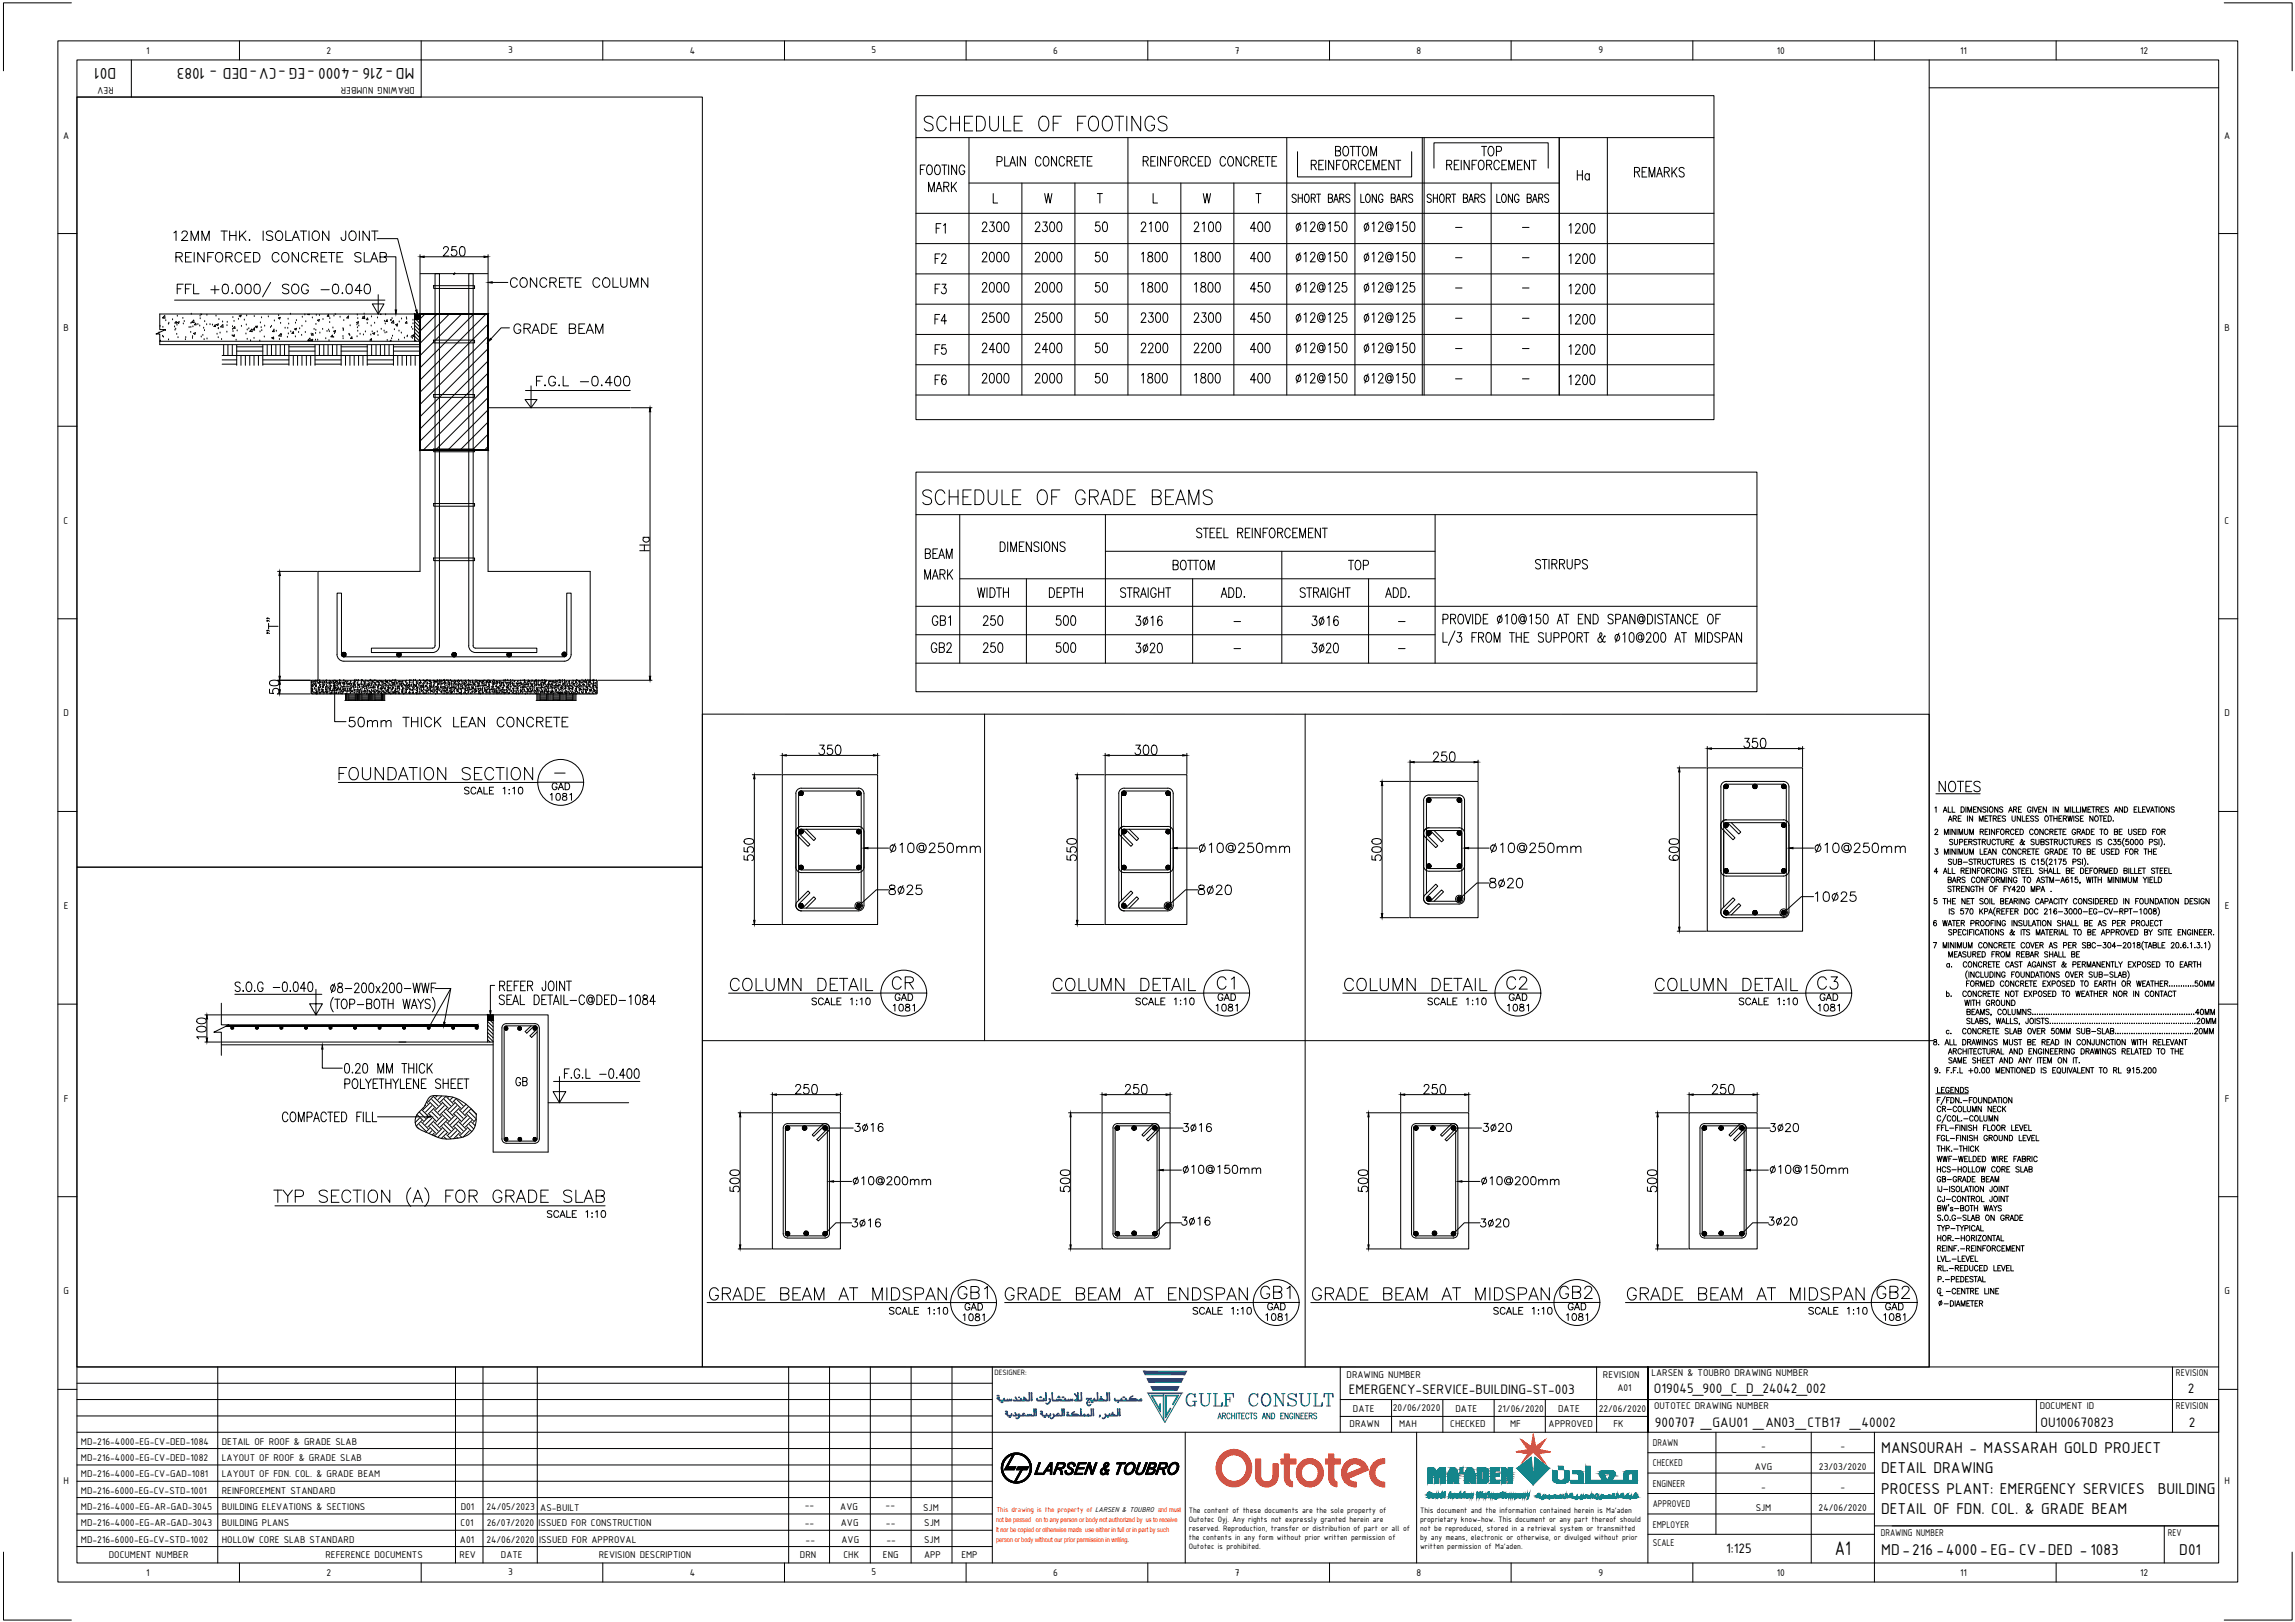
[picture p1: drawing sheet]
<svg xmlns="http://www.w3.org/2000/svg" width="841mm" height="594mm" viewBox="0 0 841 594" stroke-linecap="round" stroke-linejoin="round" font-family="sans-serif">
<defs><g id="words">
<text font-size="11" x="99.5" y="443.1">TYP SECTION (A) FOR GRADE SLAB</text>
<g font-size="9.3">
<text x="338" y="49">SCHEDULE OF FOOTINGS</text>
<text x="337.3" y="185.9">SCHEDULE OF GRADE BEAMS</text>
</g>
<g font-size="8.4">
<text x="123.5" y="286.8">FOUNDATION SECTION</text>
<text x="266.7" y="364.1">COLUMN DETAIL</text>
<text x="385.2" y="364.1">COLUMN DETAIL</text>
<text x="491.8" y="364.1">COLUMN DETAIL</text>
<text x="605.7" y="364.1">COLUMN DETAIL</text>
<text x="259.3" y="477.3">GRADE BEAM AT MIDSPAN</text>
<text x="350.3" y="477">GB1</text>
<text x="367.6" y="477.3">GRADE BEAM AT ENDSPAN</text>
<text x="461.1" y="477">GB1</text>
<text x="480.1" y="477.3">GRADE BEAM AT MIDSPAN</text>
<text x="570.8" y="477">GB2</text>
<text x="595.5" y="477.3">GRADE BEAM AT MIDSPAN</text>
<text x="686.9" y="477">GB2</text>
</g>
<text font-size="8.4" fill="#1344ae" x="433.9" y="516.1">GULF CONSULT</text>
<g font-size="7.9">
<text x="326" y="363.4">CR</text>
<text x="445.2" y="363.4">C1</text>
<text x="551.4" y="363.4">C2</text>
<text x="665.3" y="363.4">C3</text>
</g>
<text font-size="7.7" x="672.4" y="569.7">A1</text>
<g font-size="7.1">
<text x="488.6" y="58.2">BOTTOM</text>
<text x="541.9" y="58.2">TOP</text>
<text x="336.5" y="65.3">FOOTING</text>
<text x="364.4" y="62.1">PLAIN CONCRETE</text>
<text x="418" y="62.1">REINFORCED CONCRETE</text>
<text x="479.8" y="63.5">REINFORCEMENT</text>
<text x="529.2" y="63.5">REINFORCEMENT</text>
<text x="598" y="66">REMARKS</text>
<text x="339.4" y="71.6">MARK</text>
<text x="577.1" y="67">Ha</text>
<text x="62.8" y="89.3">12MM THK. ISOLATION JOINT</text>
<text x="359.1" y="86.1">2300</text>
<text x="378.5" y="86.1">2300</text>
<text x="400.4" y="86.1">50</text>
<text x="417.3" y="86.1">2100</text>
<text x="436.7" y="86.1">2100</text>
<text x="457.2" y="86.1">400</text>
<text x="574" y="86.8">1200</text>
<text x="341.8" y="97.7">F2</text>
<text x="359.1" y="97">2000</text>
<text x="378.5" y="97">2000</text>
<text x="400.4" y="97">50</text>
<text x="417.3" y="97">1800</text>
<text x="436.7" y="97">1800</text>
<text x="457.2" y="97">400</text>
<text x="574" y="97.7">1200</text>
<text x="186.3" y="106.5">CONCRETE COLUMN</text>
<text x="359.1" y="108.3">2000</text>
<text x="378.5" y="108.3">2000</text>
<text x="400.4" y="108.3">50</text>
<text x="417.3" y="108.3">1800</text>
<text x="436.7" y="108.3">1800</text>
<text x="457.2" y="108.3">450</text>
<text x="341.8" y="119.9">F4</text>
<text x="359.1" y="119.2">2500</text>
<text x="378.5" y="119.2">2500</text>
<text x="400.4" y="119.2">50</text>
<text x="417.3" y="119.2">2300</text>
<text x="436.7" y="119.2">2300</text>
<text x="457.2" y="119.2">450</text>
<text x="574" y="119.9">1200</text>
<text x="187.3" y="123.5">GRADE BEAM</text>
<text x="341.8" y="130.9">F5</text>
<text x="359.1" y="130.5">2400</text>
<text x="378.5" y="130.5">2400</text>
<text x="400.4" y="130.5">50</text>
<text x="417.3" y="130.5">2200</text>
<text x="436.7" y="130.5">2200</text>
<text x="457.2" y="130.5">400</text>
<text x="574" y="130.9">1200</text>
<text x="195.8" y="142.5">F.G.L -0.400</text>
<text x="341.8" y="142.2">F6</text>
<text x="359.1" y="141.5">2000</text>
<text x="378.5" y="141.5">2000</text>
<text x="400.4" y="141.5">50</text>
<text x="417.3" y="141.5">1800</text>
<text x="436.7" y="141.5">1800</text>
<text x="457.2" y="141.5">400</text>
<text x="574" y="142.2">1200</text>
<text x="365.5" y="203.2">DIMENSIONS</text>
<text x="437.8" y="198.3">STEEL REINFORCEMENT</text>
<text x="338.3" y="205.7">BEAM</text>
<text x="429" y="209.9">BOTTOM</text>
<text x="493.2" y="209.9">TOP</text>
<text x="562" y="209.5">STIRRUPS</text>
<text x="338" y="213.4">MARK</text>
<text x="357.4" y="220.1">WIDTH</text>
<text x="383.8" y="220.1">DEPTH</text>
<text x="409.6" y="220.1">STRAIGHT</text>
<text x="446.6" y="220.1">ADD.</text>
<text x="475.5" y="220.1">STRAIGHT</text>
<text x="506.9" y="220.1">ADD.</text>
<text x="340.8" y="230.4">GB1</text>
<text x="359.5" y="230.4">250</text>
<text x="386.3" y="230.4">500</text>
<text x="340.4" y="240.2">GB2</text>
<text x="359.5" y="240.2">250</text>
<text x="386.3" y="240.2">500</text>
<text x="127" y="267.4">50mm THICK LEAN CONCRETE</text>
<text x="325.3" y="313.6">%%C10@250mm</text>
<text x="438.5" y="313.6">%%C10@250mm</text>
<text x="545.4" y="313.6">%%C10@250mm</text>
<text x="664.3" y="313.6">%%C10@250mm</text>
<text x="120.3" y="364.8">8-200x200-WWF</text>
<text x="182" y="364.1">REFER JOINT</text>
<text x="125.2" y="394.4">0.20 MM THICK</text>
<text x="125.6" y="400">POLYETHYLENE SHEET</text>
<text x="102.7" y="412">COMPACTED FILL</text>
</g>
<g font-size="6.6">
<text x="347.5" y="86.8" transform="rotate(-90 347.5 86.8)">F1</text>
<text x="63.5" y="97">REINFORCED CONCRETE SLAB</text>
<text x="341.8" y="108.7">F3</text>
<text x="574" y="108.7">1200</text>
<text x="182" y="369">SEAL DETAIL-C@DED-1084</text>
<text x="188" y="399">GB</text>
<text x="432.9" y="431.1">%%C10@150mm</text>
<text x="647.7" y="431.1">%%C10@150mm</text>
<text x="311.9" y="435.3">%%C10@200mm</text>
<text x="542.2" y="435.3">%%C10@200mm</text>
</g>
<g font-size="6.2">
<text x="42.6" y="25" transform="rotate(180 42.6 25)">D01</text>
<text x="151.8" y="25" transform="rotate(180 151.8 25)">MD-216 -4000 -EG -CV-DED - 1083</text>
<text x="689.4" y="532.1">MANSOURAH - MASSARAH GOLD PROJECT</text>
<text x="689.4" y="539.5">DETAIL DRAWING</text>
<text x="689.4" y="547">PROCESS PLANT: EMERGENCY SERVICES</text>
<text x="790.8" y="547">BUILDING</text>
<text x="689.4" y="554.5">DETAIL OF FDN. COL. &amp; GRADE BEAM</text>
<text x="689.4" y="569.5">MD-216 -4000-EG- CV-DED - 1083</text>
<text x="798.6" y="569.5">D01</text>
</g>
<g font-size="5.7">
<text x="169.3" y="292.1">SCALE 1:10</text>
<text x="201.4" y="290.3">GAD</text>
<text x="200.7" y="294.2">1081</text>
<text x="296.7" y="369.4">SCALE 1:10</text>
<text x="326.3" y="371.5">1081</text>
<text x="327" y="367.6">GAD</text>
<text x="415.2" y="369.4">SCALE 1:10</text>
<text x="444.9" y="371.5">1081</text>
<text x="445.6" y="367.6">GAD</text>
<text x="522.5" y="369.4">SCALE 1:10</text>
<text x="551.4" y="371.5">1081</text>
<text x="552.1" y="367.6">GAD</text>
<text x="636.4" y="369.4">SCALE 1:10</text>
<text x="665.3" y="371.5">1081</text>
<text x="666" y="367.6">GAD</text>
<text x="199.7" y="447">SCALE 1:10</text>
<text x="324.9" y="482.6">SCALE 1:10</text>
<text x="352.1" y="485.1">1081</text>
<text x="352.8" y="481.2">GAD</text>
<text x="436.4" y="482.6">SCALE 1:10</text>
<text x="462.8" y="484.7">1081</text>
<text x="463.5" y="480.8">GAD</text>
<text x="546.5" y="482.6">SCALE 1:10</text>
<text x="573.3" y="484.7">1081</text>
<text x="574" y="480.8">GAD</text>
<text x="661.8" y="482.6">SCALE 1:10</text>
<text x="689.3" y="484.7">1081</text>
<text x="690" y="480.8">GAD</text>
</g>
<g font-size="5.4">
<text x="494.3" y="510.4">EMERGENCY-SERVICE-BUILDING-ST-003</text>
<text x="606" y="510.1">O19045_900_C_D_24042_002</text>
<text x="801.8" y="510.1">2</text>
<text x="606.4" y="522.6">900707 _GAU01 _AN03_CTB17 _40002</text>
<text x="747.7" y="522.6">OU100670823</text>
<text x="802.1" y="522.6">2</text>
<text x="632.5" y="569">1:125</text>
</g>
<text font-size="5.3" x="709.1" y="408.5">CR-COLUMN NECK</text>
<g font-size="4.9">
<text x="713.3" y="351.7">MEASURED FROM REBAR SHALL BE</text>
<text x="719" y="369.4">WITH GROUND</text>
<text x="709.1" y="430.4">HCS-HOLLOW CORE SLAB</text>
<text x="709.4" y="470.6">P.-PEDESTAL</text>
</g>
<g font-size="3.9">
<text x="53.5" y="19.6">1</text>
<text x="119.7" y="19.7">2</text>
<text x="186.2" y="19.6">3</text>
<text x="252.8" y="19.6">4</text>
<text x="319.4" y="19.6">5</text>
<text x="386" y="19.7">6</text>
<text x="452.5" y="19.6">7</text>
<text x="519.1" y="19.6">8</text>
<text x="585.7" y="19.5">9</text>
<text x="651.2" y="19.6">10</text>
<text x="718.3" y="19.6">11</text>
<text x="784.2" y="19.7">12</text>
<text x="41.7" y="31.9" transform="rotate(180 41.7 31.9)">REV</text>
<text x="152.1" y="31.9" transform="rotate(180 152.1 31.9)">DRAWING NUMBER</text>
<text x="23.2" y="50.7">A</text>
<text x="815.1" y="50.7">A</text>
<text x="23.3" y="121.3">B</text>
<text x="815.2" y="121.3">B</text>
<text x="23.3" y="191.8">C</text>
<text x="815.2" y="191.8">C</text>
<text x="23.2" y="262.4">D</text>
<text x="815.1" y="262.4">D</text>
<text x="23.4" y="333">E</text>
<text x="815.3" y="333">E</text>
<text x="23.4" y="403.5">F</text>
<text x="815.3" y="403.5">F</text>
<text x="23.3" y="474.1">G</text>
<text x="815.2" y="474.1">G</text>
<text x="493.5" y="504.7">DRAWING NUMBER</text>
<text x="587.4" y="504.7">REVISION</text>
<text x="592.7" y="509.6">A01</text>
<text x="605.2" y="504.1">LARSEN &amp; TOUBRO DRAWING NUMBER</text>
<text x="797.4" y="504.1">REVISION</text>
<text x="495.8" y="517">DATE</text>
<text x="510.4" y="517">20/06/2020</text>
<text x="533.4" y="517">DATE</text>
<text x="548.9" y="517">21/06/2020</text>
<text x="570.9" y="517">DATE</text>
<text x="585.9" y="517">22/06/2020</text>
<text x="606.1" y="516.1">OUTOTEC DRAWING NUMBER</text>
<text x="747.5" y="516.1">DOCUMENT ID</text>
<text x="797.4" y="516.1">REVISION</text>
<text x="494.6" y="522.7">DRAWN</text>
<text x="512.7" y="522.5">MAH</text>
<text x="531.5" y="522.7">CHECKED</text>
<text x="553.4" y="522.5">MF</text>
<text x="567.5" y="522.7">APPROVED</text>
<text x="591.2" y="522.5">FK</text>
<text x="29.7" y="529.1">MD-216-4000-EG-CV-DED-1084</text>
<text x="81.3" y="529.1">DETAIL OF ROOF &amp; GRADE SLAB</text>
<text x="605.7" y="529.6">DRAWN</text>
<text x="645.4" y="530.8">-</text>
<text x="674.5" y="530.8">-</text>
<text x="29.7" y="535">MD-216-4000-EG-CV-DED-1082</text>
<text x="81.3" y="535">LAYOUT OF ROOF &amp; GRADE SLAB</text>
<text x="605.7" y="537.1">CHECKED</text>
<text x="643" y="538.3">AVG</text>
<text x="666.6" y="538.3">23/03/2020</text>
<text x="23.3" y="543.6">H</text>
<text x="29.7" y="541">MD-216-4000-EG-CV-GAD-1081</text>
<text x="81.3" y="541">LAYOUT OF FDN. COL. &amp; GRADE BEAM</text>
<text x="605.7" y="544.5">ENGINEER</text>
<text x="645.4" y="545.8">-</text>
<text x="674.5" y="545.8">-</text>
<text x="815.2" y="543.6">H</text>
<text x="29.7" y="547">MD-216-6000-EG-CV-STD-1001</text>
<text x="81.3" y="547">REINFORCEMENT STANDARD</text>
<text x="29.7" y="553">MD-216-4000-EG-AR-GAD-3045</text>
<text x="81.3" y="553">BUILDING ELEVATIONS &amp; SECTIONS</text>
<text x="168.8" y="553.1">D01</text>
<text x="178.3" y="553.1">24/05/2023</text>
<text x="198" y="553.2">AS-BUILT</text>
<text x="294.9" y="552.4">--</text>
<text x="307.9" y="553.1">AVG</text>
<text x="324.5" y="552.4">--</text>
<text x="338.3" y="553.3">SJM</text>
<text x="605.7" y="552">APPROVED</text>
<text x="643.4" y="553.2">SJM</text>
<text x="666.5" y="553.2">24/06/2020</text>
<text x="29.7" y="559">MD-216-4000-EG-AR-GAD-3043</text>
<text x="81.3" y="559">BUILDING PLANS</text>
<text x="168.8" y="559">C01</text>
<text x="178.4" y="559">26/07/2020</text>
<text x="197.4" y="559">ISSUED FOR CONSTRUCTION</text>
<text x="294.9" y="559">--</text>
<text x="308.1" y="559">AVG</text>
<text x="324.7" y="559">--</text>
<text x="338.7" y="559">SJM</text>
<text x="605.7" y="559.5">EMPLOYER</text>
<text x="689.2" y="562.6">DRAWING NUMBER</text>
<text x="794.4" y="562.6">REV</text>
<text x="29.7" y="565">MD-216-6000-EG-CV-STD-1002</text>
<text x="81.3" y="565">HOLLOW CORE SLAB STANDARD</text>
<text x="168.5" y="565">A01</text>
<text x="178.2" y="565">24/06/2020</text>
<text x="197.6" y="565">ISSUED FOR APPROVAL</text>
<text x="295.2" y="565">--</text>
<text x="308.4" y="565">AVG</text>
<text x="324.8" y="565">--</text>
<text x="338.7" y="565">SJM</text>
<text x="605.7" y="566.4">SCALE</text>
<text x="39.9" y="570.7">DOCUMENT NUMBER</text>
<text x="119.3" y="570.7">REFERENCE DOCUMENTS</text>
<text x="168.4" y="570.7">REV</text>
<text x="183.6" y="570.7">DATE</text>
<text x="219.5" y="570.7">REVISION DESCRIPTION</text>
<text x="293.2" y="570.7">DRN</text>
<text x="309.1" y="570.7">CHK</text>
<text x="323.6" y="570.7">ENG</text>
<text x="338.6" y="570.7">APP</text>
<text x="352.3" y="570.7">EMP</text>
<text x="53.5" y="577.1">1</text>
<text x="119.7" y="577.2">2</text>
<text x="186.2" y="577">3</text>
<text x="252.8" y="577.1">4</text>
<text x="319.4" y="577">5</text>
<text x="386" y="577.2">6</text>
<text x="452.5" y="577.1">7</text>
<text x="519.1" y="577.1">8</text>
<text x="585.7" y="577.2">9</text>
<text x="651.2" y="577.1">10</text>
<text x="718.3" y="577.1">11</text>
<text x="784.2" y="577.2">12</text>
</g>
<g font-size="3.1">
<text x="435.7" y="554">The content of these documents are the sole property of</text>
<text x="435.7" y="557.3">Outotec Oyj. Any rights not expressly granted herein are</text>
<text x="520.4" y="554">This document and the information contained herein is Ma'aden</text>
<text x="520.4" y="557.3">proprietary know-how. This document or any part thereof should</text>
<text x="435.7" y="560.6">reserved. Reproduction, transfer or distribution of part or all of</text>
<text x="435.7" y="564">the contents in any form without prior written permission of</text>
<text x="520.4" y="560.6">not be reproduced, stored in a retrieval system or transmitted</text>
<text x="520.4" y="564">by any means, electronic or otherwise, or divulged without prior</text>
<text x="435.7" y="567.3">Outotec is prohibited.</text>
<text x="520.4" y="567.3">written permission of Ma'aden.</text>
</g>
<text font-size="3" x="364.5" y="503.6">DESIGNER:</text>
<text font-size="2.8" fill="#f00" x="365.1" y="553.8">This drawing is the property of LARSEN &amp; TOUBRO and must</text>
<g font-size="2.6">
<text x="532.3" y="84.7">-</text>
<text x="557" y="84.7">-</text>
<text x="532.3" y="95.6">-</text>
<text x="557" y="95.6">-</text>
<text x="532.3" y="106.5">-</text>
<text x="557" y="106.5">-</text>
<text x="532.3" y="117.8">-</text>
<text x="557" y="117.8">-</text>
<text x="532.3" y="128.8">-</text>
<text x="557" y="128.8">-</text>
<text x="532.3" y="140.1">-</text>
<text x="557" y="140.1">-</text>
<text x="451.2" y="229">-</text>
<text x="511.5" y="229">-</text>
<text x="451.2" y="238.8">-</text>
<text x="511.5" y="238.8">-</text>
<text x="202.5" y="284.3">-</text>
</g>
<g font-size="2.5" fill="#f00">
<text x="365" y="557.4">not be passed on to any person or body not authorized by us to receive</text>
<text x="365" y="561">it nor be copied or otherwise made use either in full or in part by such</text>
<text x="365" y="564.6">person or body without our prior permission in writing.</text>
</g>
</g></defs>
<!-- layer: ST-HATCH -->
<g fill="none" stroke="#000" stroke-width=".37">
<path d="M58.7 119.5h.1M59.6 116.4l.8-.8 .1 .9zM59.7 119.9h.1M59.8 116.6h.1M60.7 117.5h.1M61.7 118.7h.1M61.9 118.4h.1M63.2 117.1h.1M64 119.7h.1M64.6 117.8l.1 .5h-.6zM64.9 119.1h.1M65 115.8h.1"/>
<path d="M65 118.1l.7-.3-.3 .7zM67 116.6h.1M67.2 118.6h.1M67.5 117.8h.1M69.3 120h.1M69.9 119.9h.1M70 118.4h.1M70.1 115.1h.1M70.7 119.7h.1M71 117.2l.1 1-.9-.1zM71.7 118.4l.1 .6-.6-.1zM72.5 118.9h.1"/>
<path d="M73.2 119.4h.1M73.3 115.8h.1M73.4 116.7h.1M73.9 115l-.1 .3-.3-.3M75 117.8h.1M75.7 118.9h.1M75.8 115.5h.1M77 118.9h.1M77.9 119.1h.1M78.9 119l.1 .6h-.6zM79.2 115.8h.1M79.3 118.9l.7-.3-.2 .6z"/>
<path d="M80.2 117h.1M80.9 119.7l.8-.8v.9zM81.6 117.9h.1M83.2 119.3h.1M83.3 118.1h.1M85.2 119.7h.1M85.3 116.3h.1M85.8 117.7h.1M86 119.6l.1 .7-.5-.1zM87.4 117h.1M87.7 115.7l.7-.3-.2 .6zM88.5 119.5h.1"/>
<path d="M89.5 117.2h.1M90.3 119h.1M90.4 115.7h.1M93.2 115.9h.1M93.6 119.7l.7-.2-.2 .5zM93.8 119.7h.1M95.4 118.3h.1M95.8 116.4h.1M97 119.5h.1M98.3 116.1h.1M99.1 120h.1M99.5 119.5h.1"/>
<path d="M100.5 117.5h.1M102 116.5l.7-.3-.2 .6zM102.1 115.6h.1M102.8 118.4h.1M105.6 116.9h.1M105.8 118.7h.1M106.4 115.1h.1M108.3 118.3h.1M108.6 117.4h.1M110.7 119.5h.1M110.8 116.2h.1M111.7 115.3h.1"/>
<path d="M112.1 117.8h.1M113.3 115l.1 .3-.6-.1 .1-.2M114.5 116.4h.1M115.8 118.8h.1M115.9 115.5h.1M116.3 117.3l.8-.3-.3 .6zM117.1 115.6h.1M118.4 117h.1M120.3 115.4h.1M120.4 115.3l.1 .6-.6-.1zM120.8 118.1h.1M120.9 116.7h.1"/>
<path d="M122.4 115.8h.1M123 115h-.3M124.6 116.2h.1M126 117.4h.1M127.6 115.9l.1 .6-.6-.1zM127.7 116h.1M128.3 119.3h.1M130.7 118.1l.7-.3-.2 .6zM130.8 119h.1M130.9 115.4h.1M131.1 116.7h.1M131.5 119.4h.1"/>
<path d="M132.8 116.6l.8-.8v.9zM133 116.2h.1M133.4 115h.1M134.6 118.5h.1M134.7 116.5l.1 .6h-.6zM136 119.4h.1M136.1 116.1h.1M137.3 118.4h.1M138.3 116.4h.1M139.6 115v.2l-.3-.2M140.9 117.7h.1M141.2 118.6h.1"/>
<path d="M141.3 115.3h.1M141.9 117.1l.1 .7-.6-.1zM143.1 117.4h.1M143.4 117.3h.1M143.7 116.7h.1M144.2 117.4l.1 .9-.9-.1zM145 118.9l.7-.3-.2 .6zM145.5 119.6h.1M146.3 117.9h.1M147.2 116.8h.1M148.9 116.4h.1M149 116.9h.1"/>
<path d="M149 117.8l.1 .6-.6-.1zM150.8 119.9h.1M151.3 117.3h.1M151.3 118.6h.1M155.7 115l-1.8 1.8M160.2 115l-6.3 6.3M164.7 115l-10.8 10.8M169.2 115l-15.3 15.2M173.7 115l-19.8 19.7M178.1 115l-24.2 24.2M178.9 118.7l-25 25M58.3 121.9h.1"/>
<path d="M58.5 124.9l.3-.3v.4M59.6 123.2h.1M59.9 123.5h.1M60.6 121.1h.1M61.8 124.5h.1M64.1 120.9h.1M64.4 120.6h.1M64.8 122.5h.1M65.2 123.7h.1M67.9 124.4h.1M68.1 123.6h.1M69.9 121.7h.1"/>
<path d="M70.5 123.9h.1M70.6 123.3h.1M70.9 122.1l.7-.2-.2 .6zM73.7 123.4h.1M74.3 122.8h.1M74.6 120.2h.1M74.8 124.4h.1M74.9 121.1h.1M75.9 124.1h.1M79.5 122.4h.1M80 123.7h.1M80 120.4h.1"/>
<path d="M80.1 120.3h.1M80.6 122h.1M81.2 124.4h.1M81.4 130.2h72.5M81.4 133.4h5.3M81.4 131.8h5.3M82 126.4v3.8M83.1 121.7h.1M83.5 126.4v3.8M85.1 123h.1M85.1 126.4v3.8M85.3 120.6h.1"/>
<path d="M85.3 122.9l.6-.2-.1 .6zM85.4 121.4h.1M86.5 124.6h.1M86.7 126.4v7.4M86.7 128.6h9.6M86.7 127h9.6M86.9 121.2h.1M88.3 130.2v3.6M89.9 130.2v3.6M90.1 122.3h.1M90.6 124.3h.1M90.6 120.8h.1"/>
<path d="M91.2 120.4h.1M91.5 130.2v3.6M91.8 124.8h.1M92.3 120.6l.1 .9-.9-.1zM93.1 123.9h.1M93.1 130.2v3.6M93.2 120.3l.1 .6-.6-.1zM93.2 120.3h.1M94.7 130.2v3.6M95.2 124.9h.1M95.3 121.6h.1M95.7 120h.1"/>
<path d="M95.9 121.1h.1M96.3 126.4v7.4M96.3 133.4h9.6M96.3 131.8h9.6M96.9 123.4h.1M97.9 126.4v3.8M99.5 126.4v3.8M99.6 123.7l.7-.2-.2 .6zM100.3 124.2h.1M100.3 120.9l.2 .6-.7-.1zM100.4 120.9h.1M101.1 126.4v3.8"/>
<path d="M101.3 121.3h.1M102.4 124.4h.1M102.7 126.4v3.8M102.9 122.2l.1 .9-.8-.1zM103.2 122.6h.1M104.3 126.4v3.8M104.5 120.2h.1M105.3 123.6h.1M105.5 120.3h.1M105.7 122.3h.1M105.9 126.4v7.4M105.9 128.6h9.5"/>
<path d="M105.9 127h9.5M106.6 121.5h.1M107.5 130.2v3.6M107.5 121.5l.1 .6h-.6zM107.9 120.5l.8-.2-.2 .5zM108.2 123.4h.1M109.1 130.2v3.6M109.4 121.8h.1M109.8 120.4h.1M110.5 122.8h.1M110.7 130.2v3.6M111.9 121.8h.1"/>
<path d="M112.3 130.2v3.6M113.1 124.9h.1M113.6 123.9l.1 .9-.9-.1zM113.8 130.2v3.6M113.9 124.5l.7-.2-.2 .6zM114 122.4h.1M114.6 122.1l.2 .7-.7-.1zM115.1 120.6h.1M115.4 126.4v7.4M115.4 133.4h9.6M115.4 131.8h9.6M115.6 124.6h.1"/>
<path d="M115.7 122.1h.1M115.7 121h.1M116.4 124.6h.1M117.1 126.4v3.8M117.2 122h.1M118.2 120.6h.1M118.7 126.4v3.8M119.4 124.1h.1M119.8 121.4h.1M120.2 126.4v3.8M120.4 120.9h.1M120.6 124.8h.1"/>
<path d="M120.7 121.5h.1M121.8 122.8l.1 .6-.6-.1zM121.8 126.4v3.8M122 120.1h.1M122.3 123.6h.1M122.3 121.3l.7-.2-.2 .6zM122.6 122.2h.1M123.4 126.4v3.8M125 126.4v7.4M125 128.6h9.6M125 127h9.6M125.7 123.3h.1"/>
<path d="M125.7 120.4h.1M125.7 124.1h.1M125.8 121.1h.1M125.9 120.7h.1M126.6 130.2v3.6M127.8 122.5h.1M128.1 122.6h.1M128.2 122.9h.1M128.2 130.2v3.6M128.9 123.4l.1 .6-.6-.1zM129.8 130.2v3.6M130.9 123.3h.1"/>
<path d="M131 120h.1M131.1 121.3h.1M131.4 130.2v3.6M132 122.4h.1M133 130.2v3.6M133.2 122.7h.1M133.9 121.6h.1M134.6 126.4v7.4M134.6 133.4h9.6M134.6 131.8h9.6M135.9 122.7h.1M136.1 124l.1 .6h-.6z"/>
<path d="M136.2 126.4v3.8M136.4 121.6h.1M136.6 122.1l.7-.2-.2 .6zM137.8 126.4v3.8M138.3 121.6h.1M138.5 122.9h.1M139.4 126.4v3.8M139.7 120.6h.1M140.8 121.3h.1M141 126.4v3.8M141.1 121.9h.1M141.7 121.8h.1"/>
<path d="M141.9 124.7h.1M142.6 126.4v3.8M142.9 125l.4-.4v.4M143.5 124.1h.1M143.8 123.1h.1M144.2 126.4v7.4M144.2 128.6h9.6M144.2 127h9.6M144.5 120.8h.1M145.8 130.2v3.6M146.1 124.6h.1M146.2 121.3h.1"/>
<path d="M147.1 122h.1M147.4 130.2v3.6M148.2 123.9h.1M149 130.2v3.6M149.2 123.3h.1M149.3 123.1h.1M150.5 130.2v3.6M150.7 123.6h.1M151 122.9l.7-.3-.2 .7zM151.1 123.9h.1M151.3 120.6h.1M152.1 130.2v3.6"/>
<path d="M153.8 126.4v7.4M153.8 133.4h.1M153.8 131.8h.1M178.9 123.2l-25 25M178.9 127.7l-25 24.9M178.9 132.2l-25 24.9M178.9 136.6l-25 25M178.9 150.1l-14.8 14.8M178.9 145.6l-19.3 19.3M178.9 141.1l-23.8 23.8M178.9 159l-5.9 5.9M178.9 154.6l-10.3 10.3"/>
<path d="M178.9 163.5l-1.4 1.4M114.1 250.1h.1M114.3 253h.1M114.3 252.3h.1M114.3 251.4h.1M114.4 254.1h.1M114.4 251.1h.1M114.5 252.5h.1M114.5 253.3h.1M114.5 252.7h.1M114.5 252.5l.1 .1M114.5 251.7h.1"/>
<path d="M114.6 250h.1M114.6 250.8h.1M114.6 253.2h.1M114.8 253.7h.1M114.9 250.4h.1M114.9 251.4h.1M114.9 249.8h.1M115.1 250.6h.1M115.1 253.8h.1M115.2 252.2h.1M115.2 250.8h.1M115.3 252.4h.1"/>
<path d="M115.3 252.3h.1M115.4 249.5h.1M115.5 254h.1M115.5 250.2h.1M115.6 250.4h.1M115.6 249.5h.1M115.7 251.2l.2 .1-.1-.2v.3M115.7 253.9h.1M115.7 251.3l.1 .1M115.7 253.1h.1M115.7 251.1h.1M115.8 252.3h.1"/>
<path d="M115.8 251.1h.1M115.8 250.6h.1M115.8 251.4h.1M115.8 252.8h.1M115.9 249.8h.1M115.9 251.2h.1M116.1 253.9h.1M116.1 253.4v.2M116.1 253.3h.1M116.1 253h.1M116.1 253.7h.1M116.2 253.5l-.1 .1"/>
<path d="M116.2 253.9l-.2 .2zM116.2 249.4h.1M116.3 249.9h.1M116.5 250.3h.1M116.6 253.5h.1M116.6 252.5h.1M116.6 250.3h.1M116.7 251.8h.1M116.7 252h.1M116.8 252.9h.1M116.8 252h.1M116.8 250.2h.1"/>
<path d="M117 252.9h.1M117 253.8h.1M117.1 252.1h.1M117.1 253.8h.1M117.1 251.3h.1M117.1 251.2h.1M117.1 249.6h.1M117.1 250.4h.1M117.1 252.8h.1M117.2 249.5v.2M117.2 249.2h.1M117.2 250.9h.1"/>
<path d="M117.2 254.1h.1M117.3 249.8v.1M117.4 251.9h.1M117.4 251h.1M117.5 253.8h.1M117.5 251.4h.1M117.6 249.9h.1M117.7 252.8h.1M117.9 253.3h.1M117.9 252.5h.1M118.1 250.9h.1M118.1 250.1h.1"/>
<path d="M118.1 253.3h.1M118.1 250h.1M118.1 250.3h.1M118.2 251.8h.1M118.2 252.8h.1M118.2 253.6h.1M118.3 252.8h.1M118.3 252h.1M118.4 250.3h.1M118.4 251.1h.1M118.4 251.8h.1M118.4 249.5h.1"/>
<path d="M118.4 251.3h.1M118.5 252.9h.1M118.5 251.7h-.2l.2-.3v.3M118.6 253.6h.1M118.7 250.6h.1M118.7 253.8h.1M118.8 250.9h.1M118.7 250h.1M118.8 253.9h.1M119 250h.1M119 250.8h.1M119 249.7v.2"/>
<path d="M119 249.7v.1M119.3 252.6h.1M119.3 253.5h.1M119.3 251.7h.1M119.4 249.2h.1M119.5 250.3h.1M119.5 249.9h.1M119.5 253h.1M119.5 253.4h.1M119.5 253.7l.2-.1zM119.6 251.8h.1M119.6 252.6h.1"/>
<path d="M119.6 250.9h.1M119.6 251.5h.1M119.7 250.1h.1M119.7 249.8h.1M119.7 253.4v.1M119.7 249.3h.1M119.8 251.3h.1M119.8 252.9h.1M119.9 252.5h.1M119.9 251.6h.1M120.1 253.9h.1M120.1 250.4h.1"/>
<path d="M120.1 253.6h.1M120.2 253.4h.1M120.3 250h.1M120.3 251.8l-.2 .1h.3M120.6 250.6h.1M120.6 251.5h.1M120.6 252.6h.1M120.8 250.4h.1M120.8 249.8v.2M120.8 249.9v.1M120.8 253.3h.1M120.8 254.1h.1"/>
<path d="M120.9 252.4h.1M120.9 249.2h-.2M120.9 250.8h.1M120.9 251.6h.1M120.9 250v.2M120.9 249.9h.1M120.9 250.1v.1M121 249.6h.1M121 252.8h.1M121.1 251.3h.1M121.1 254.1h.1M121.1 251.4h.1"/>
<path d="M121.1 251.7l-.2 .4h.3l-.1-.4M121.2 253h.1M121.2 250.5h.1M121.2 249.6h.1M121.5 254h.1M121.5 253.6l-.2 .1zM121.5 251.4h.1M121.6 250.1h.1M121.6 250.2h.1M121.6 253.3h.1M121.6 252.9l.2-.1zM121.7 254h.1"/>
<path d="M121.8 253.1h.1M121.9 249.5h.1M122 252.7h.1M122 253.9h.1M122.1 253.1h.1M122.1 251.4h.1M122.1 252.3h.1M122.1 250.4h.1M122.2 250.6h.1M122.2 249.8h.1M122.3 251.1l.1-.1zM122.4 253.1h.1"/>
<path d="M122.4 252.2h.1M122.4 251.4h.1M122.4 249.4h.1M122.4 252.5h.1M122.5 253.1h.1M122.5 251h.1M122.6 250.1v.1M122.7 253.9h.1M122.8 254h.1M122.8 249.4h.1M123 249.2h.1M122.9 251.9h.1"/>
<path d="M122.9 250.2h.1M123 252.1h.1M123 249.9h.1M123 253.1h.1M123.1 251.2h.1M123.1 253.9l.2 .1M123.1 253.9l.1 .1M123.2 253.7l-.1 .2M123.3 252.8h.1M123.3 253.8v.1M123.3 252.9h.1M123.4 253.7h.1"/>
<path d="M123.4 252.1h.1M123.4 252.9h.1M123.4 251.2h.1M123.4 250.5h.1M123.5 249.6h.1M123.5 250.4h.1M123.5 249.7h-.2l.2-.2v.2M123.7 251.1h.1M123.7 250.2h.1M123.8 251.5h.1M123.8 253.1h.1M123.9 252.3h.1"/>
<path d="M123.9 252.5h-.3l.2-.2 .1 .2M123.9 252.1v.1M123.9 252v.2M124 253.9h.1M124 252h.1M124 250.8h.1M124.1 254.1h.1M124.2 253.7h.1M124.2 250.2h.1M124.3 250.2l.1 .1M124.3 250.1h.1M124.3 250.1l.1 .2"/>
<path d="M124.4 249.2h.1M124.5 249.7h.1M124.5 252.8h.1M124.5 250.3v.1M124.5 250.2v.2M124.6 253.6h.1M124.6 251h.1M124.6 252.8h.1M124.7 252.7h.1M124.7 251.1h.1M124.7 251.9h.1M124.7 252.2h.1"/>
<path d="M124.8 250.2h.1M124.8 249.4h.1M124.8 250.6h.1M124.9 252.7h.1M124.9 253.6h.1M125.1 253.9h.1M125.1 251.5h.1M125.1 253.1h.1M125.3 250h.1M125.3 252h.1M125.4 253.1h.1M125.4 254.2h.1"/>
<path d="M125.4 250.5h.1M125.4 253.7h.1M125.5 252.6h.1M125.6 251.7h.1M125.6 250.3h.1M125.8 253.5h.1M125.9 253.4h.1M125.9 251.7h.1M125.9 252.5h.1M125.9 252.9h.1M125.9 249.4h.1M126 250.9h.1"/>
<path d="M126 251.2l-.2 .1h.2M126 249.2h.1M126 250.1h.1M126.1 250.6h.1M126.2 250.3h.1M126.2 249.8l-.3 .2 .3 .1v-.2M126.2 250.8h.1M126.2 251.7h.1M126.3 252.9l.2-.2zM126.4 256.5h14.7M126.4 251.6h.1M126.4 252.5h.1"/>
<path d="M126.4 253.2h.1M126.5 252.2v.2M126.5 252.2v.1M126.6 254.2v2.3M126.6 249.5v.1M126.6 249.4v.2M126.7 254.1l.2 .1M126.7 254.1v.1M126.7 254.2h.1M126.8 251.8h.1M126.8 250.7h.1M126.9 249.8h.1"/>
<path d="M126.9 250.3h.1M126.9 253.4h.1M127 254.2v2.3M127.1 251.5h.1M127.2 253.2h.1M127.2 254h.1M127.2 252.4h.1M127.3 251.5h.1M127.3 252.9h.1M127.3 249.9h.1M127.3 250.7h.1M127.4 253.3h.1"/>
<path d="M127.4 252.3h.1M127.4 254.2v2.3M127.5 250.7h.1M127.5 249.7h.1M127.5 252.3h-.2M127.8 250.6h.1M127.8 251.7h.1M127.8 253.3h.1M127.8 254.2v2.4M127.8 256.1h2.4M127.8 255.7h2.4M127.8 255.3h2.4"/>
<path d="M127.8 254.9h2.4M127.8 254.5h2.4M127.9 250.5l.1 .1M127.9 250.5l.2-.1zM127.9 250.5l-.1 .1M128 253.2h.1M128.1 252.3h.1M128.2 251.5h.1M128.2 256.5v.1M128.3 252.3v.1M128.3 250.4h.1M128.3 254.1h.1"/>
<path d="M128.4 250h.1M128.4 253.2h.1M128.4 253.9h.1M128.4 249.6h.1M128.5 252.2h.1M128.5 253.1h.1M128.5 251.4h.1M128.6 250.6h.1M128.6 249.7h.1M128.6 253h.1M128.6 256.5v.1M128.7 252.3h.1"/>
<path d="M128.7 251.3h.1M128.8 250.7h.1M128.8 252.1h.1M129 253.3h.1M128.9 250.5l-.1-.2-.2 .2h.2M128.9 253.1h.1M129 256.5v.1M129.1 251.7h.1M129.1 253.3h.1M129.2 253.4l-.3-.1 .3-.2v.3M129.3 251.2h.1M129.4 250.3h.1"/>
<path d="M129.6 251.4h.1M129.4 256.5v.1M129.6 250.4h.1M129.6 252.1h.1M129.7 250.6l.1 .2M129.7 252.9h.1M129.7 253.7h.1M129.7 251.3h.1M129.8 252h.1M129.8 251.2h.1M129.8 249.8h.1M129.8 252.9h.1"/>
<path d="M129.8 256.5v.1M129.8 249.5h.1M129.8 250.4h.1M129.9 253.9h.1M129.9 253.1h.1M130 252.5h.1M130 250.3h.1M130 249.4h.1M130 249.7l.2-.1zM130.1 249.2h.1M130.1 250.8h.1M130.2 254.2v2.4"/>
<path d="M130.3 251.1h.1M130.3 251.8h.1M130.4 251.8h.1M130.5 253.4h.1M130.5 252.9h.1M130.5 253.8h.1M130.6 254.2v2.3M130.6 249.3h.1M130.9 250.5h.1M130.9 250.1h.1M131 253.5h.1M131 252.7h.1"/>
<path d="M131 254.2v2.3M131 252.6h.1M131.1 251h.1M131.1 251.9h.1M131.1 250.2h.1M131.1 249.4h.1M131.1 252.8h.1M131.2 251.9h.1M131.2 249.5h.1M131.2 252.7h.1M131.3 253.1h.1M131.4 249.2h.1"/>
<path d="M131.4 254.2v2.3M131.4 253.6h.1M131.4 250.9h.1M131.5 250.7l-.2 .2 .2-.2M131.5 250.8l-.1 .1M131.5 250.7l.2 .1M131.5 250.7l.1 .1M131.7 251.8h.1M131.7 251.6h.1M131.8 253.4h.1M131.8 254.2v2.3M131.8 253.5l-.2 .2 .2-.1"/>
<path d="M131.8 250.9h.1M131.8 251.8h.1M131.9 252.8h.1M132.1 252.7h.1M132.2 254.2v2.3M132.2 250.6h.1M132.3 252.5h.1M132.3 253.4h.1M132.3 251.7h.1M132.4 250h.1M132.4 250.9h.1M132.4 249.2h.1"/>
<path d="M132.5 250.9h.1M132.5 249.9h.1M132.5 253.4v.2M132.6 253.1h.1M132.6 250.8h.1M132.6 253.9h.1M132.6 254.2v2.4M132.6 256.1h2.4M132.6 255.7h2.4M132.6 255.3h2.4M132.6 254.9h2.4M132.6 254.5h2.4"/>
<path d="M132.6 253.5l-.1 .1M132.7 249.3h.1M132.7 252.4h.1M132.8 251.7h.1M132.8 250.9h.1M132.8 249.2h.1M132.8 249.2h.2M133 253.4h.1M133 256.5v.1M133.1 251.9h.1M133.1 249.8h.1M133.1 253.5h.1"/>
<path d="M133.1 251.8h.1M133.2 251.3h.1M133.3 251.1h.1M133.4 250.7h.1M133.4 256.5v.1M133.5 253.2h.1M133.5 254h.1M133.6 252.3h.1M133.6 250.6h.1M133.6 250.7h.1M133.6 251.5h.1M133.6 249.9h.1"/>
<path d="M133.6 253.4h.1M133.6 252.8h.1M133.7 252.5h.1M133.8 256.5v.1M133.8 249.8l-.1 .2M133.9 253.2h.1M134 253.7h.1M134.1 249.7h.1M134.1 249.3h.1M134.1 250.5h.1M134.1 250.9h.1M134.2 252.2h.1"/>
<path d="M134.2 251.3h-.3l.2-.2 .1 .3M134.2 256.5v.1M134.3 252.4h.1M134.3 254.2l.2-.3v.3M134.3 254.2h.1M134.3 251.5h.1M134.4 252h.1M134.5 253.6h.1M134.6 253.3h.1M134.6 256.5v.1M134.6 252.8h.1M134.7 251.1h.1"/>
<path d="M134.7 249.2h.1M134.8 253.8h.1M134.8 253h.1M134.9 251.3h.1M134.9 252.2h.1M134.9 250.5h.1M134.9 250.7h.1M135 249.7h.1M135 251.4h.1M135 250.5h.1M135 254.2v2.4M135.1 251.1v.2"/>
<path d="M135.3 250.9h.1M135.1 251.1v.1M135.3 252.3h.1M135.3 253.3h.1M135.4 253h.1M135.4 249.4h.1M135.4 254.2v2.3M135.4 251h.1M135.5 254h.1M135.5 250.3h.1M135.5 253.4h.1M135.6 250.4h.1"/>
<path d="M135.6 252h.1M135.6 249.5h.1M135.8 252h.1M135.8 253.6h.1M135.8 249.2h.1M135.8 254.2v2.3M135.9 251.3h.1M136 253.7l.1-.1zM136.1 253.6h.1M136.1 252.8h.1M136.1 250.8h.1M136.1 252h.1"/>
<path d="M136.1 253.1h.1M136.1 253.9h.1M136.2 250.3h.1M136.2 251.1h.1M136.2 254.2v2.3M136.2 249.5h.1M136.2 250.7h.1M136.6 250.3h.1M136.6 253.3h.1M136.6 251.9l.1-.1zM136.6 254.2v2.3M136.6 249.5h.1"/>
<path d="M136.7 249.5h.1M136.8 251.5l-.2 .2 .2-.2M136.8 253h.1M136.8 251.1h.1M136.8 252h.1M136.9 251.3v.1M136.9 251.2v.2M136.9 250h.1M136.9 253.2h.1M137 254.2v2.3M137.1 253.8h.1M137.1 252h.1"/>
<path d="M137.1 251.7h.1M137.1 253.6h.1M137.2 249.3h.1M137.4 250h.1M137.2 253.3h.1M137.3 253.5h.1M137.4 252.7h.1M137.4 254.2v2.4M137.4 256.1h2.4M137.4 255.7h2.4M137.4 255.3h2.4M137.4 254.9h2.4"/>
<path d="M137.4 254.5h2.4M137.4 251h.1M137.4 251.8h.1M137.5 250.2h.1M137.5 252h.1M137.5 249.3h.1M137.5 250.6h.1M137.5 253.7h.1M137.6 250.8h.1M137.7 252.8h.1M137.8 256.5v.1M137.9 253.4h.1"/>
<path d="M138 249.5h.1M138.1 251h.1M138.1 251.1h.1M138.1 250.1h.1M138.2 256.5v.1M138.2 253h.1M138.3 249.5v.2M138.4 251.9h.1M138.4 252.1h.1M138.4 253.7h.1M138.4 249.8h.1M138.4 252.9h.1"/>
<path d="M138.5 251.4h.1M138.6 254.1h.1M138.6 256.5v.1M138.6 252.5h.1M138.6 253.3h.1M138.6 253.6h.1M138.6 251.4h.1M138.7 251.7h.1M138.7 251.1l.2-.1zM138.7 250.8h.1M138.8 250h.1M138.9 250.9h.1"/>
<path d="M139 256.5v.1M139 253.3v.1M139 250.9h.1M139 250.3h.1M139 253.5h.1M139 253.3v.2M139.1 249.2h.1M139.2 253.4h.1M139.3 253.5h.1M139.4 249.2h.1M139.3 252.6h.1M139.4 256.5v.1"/>
<path d="M139.4 249.5h.1M139.4 251.1h.1M139.4 251.9l.1 .3-.2-.1zM139.7 249.9h.1M139.7 254h.1M139.7 252.2h.1M139.8 253.8h.1M139.8 254.2v2.4M139.9 253.9h.1M139.9 249.5h.1M139.9 252.7h.1M139.9 253.1h.1"/>
<path d="M139.9 252.5h.1M140 251.5h.1M140 252.3h.1M140 251.7h.1M140 251.2h.1M140 250.6h.1M140 249.8h.1M140.1 249.7v.2M140.1 249.7v.1M140.2 254.2v2.3M140.2 253.4h.1M140.3 250.9h.1"/>
<path d="M140.3 252v.1M140.5 250h.1M140.5 253.2h.1M140.5 251.7h.1M140.6 251.6h.1M140.6 253.5h.1M140.6 254.2v2.3M140.6 250.6h.1M140.7 249.6h.1M140.8 251.2h.1M140.8 253.4v.1M140.9 252.4h.1"/>
<path d="M140.9 250.2v.2M141 250.3l-.1 .1M141 254.2v2.3M141.1 252.2h.1M141.1 253.8h.1M141.2 252.1h.1M141.2 253h.1M141.2 251.3h.1M141.2 250.6h.1M141.3 250.5h.1M141.3 249.7h.1M141.3 249.3h.1"/>
<path d="M141.3 252.4h.1M141.4 254.1h.1M141.4 250.9h.1M141.5 251.4h.1M141.6 250.9h.1M141.8 253.2h.1M141.8 254.1h.1M141.8 249.5l-.2 .2 .2-.2M141.8 253.1v.1M141.9 249.6h.1M141.9 253.6h.1M141.9 249.8h.1"/>
<path d="M141.9 253h.1M141.9 249.8v.1M142 249.7h.1M142.1 251.3h.1M142.1 252.3l-.2 .2 .3 .1-.1-.2M142.2 250.5h.1M142.2 251.7l.1 .2M142.2 251.7v.2M142.4 253.1h.1M142.4 252.3h.1M142.5 252.8h.1M142.5 253.6h.1"/>
<path d="M142.5 252.2h.1M142.5 253.9h.1M142.5 251.2l-.3 .1h.3M142.5 252h.1M142.5 250.3h.1M142.5 251.1h.1M142.6 249.5h.1M142.6 253.6l-.1 .1zM142.7 254h.1M142.8 252.2h.1M142.8 249.5h.1M142.9 251h.1"/>
<path d="M142.9 250.7h.1M142.9 253.9h.1M143 249.5v.1M143 249.4v.2M143.1 251.2h.1M143.1 252.1h.1M143.3 253.6h.1M143.3 254l-.1 .2M143.3 253h.1M143.3 254.1v.1M143.4 249.7h.1M143.4 249.6h.1"/>
<path d="M143.4 252.7h.1M143.4 251.3h.1M143.7 250.1v.1M143.7 253.4h.1M143.7 251.1h.1M143.7 252.3h.1M143.8 251.8h.1M143.8 252.6h.1M143.8 250.3h.1M143.8 253.9h.1M143.8 250.9h.1M143.8 249.3h.1"/>
<path d="M143.8 250.1h.1M143.9 252.3h-.1M144 251.9l.1 .1M144 252h.1M144.2 251.1h.1M144.2 251.9h.1M144.3 253.8h.1M144.3 250.4h.1M144.3 253.6h.1M144.4 250.5l.1-.1zM144.4 249.2h.1M144.4 250.2h.1"/>
<path d="M144.4 253.9h.1M144.5 250.1h-.2l.1-.2 .1 .3M144.6 253.6h.1M144.7 251h.1M144.7 249.8h.1M144.7 251.4h.1M144.8 249.3h.1M144.8 252.5h.1M144.8 253h-.2l.2-.2v.2M144.9 253.7h.1M144.9 254.1h.1M144.9 252.8h.1"/>
<path d="M145 252.5h.1M145 253.3h.1M145 251.6h.1M145 249.2h.1M145.1 250h.1M145.1 250.8h.1M145.1 252.4h.1M145.1 254h.1M145.2 253.3l.2-.1zM145.3 250h.1M145.5 250.2v.1M145.5 250.1v.2"/>
<path d="M145.5 252.7h.1M145.5 251.1h.1M145.6 251.8h.1M145.7 251.7h.1M145.8 250.2h.1M145.8 253.4h.1M145.8 253.6h.1M146 251.4h.1M145.8 252.2h.1M145.9 253.7h.1M146 249.8h.1M146.1 251.4h.1"/>
<path d="M146.1 253.9h.1M146.2 253.9h.1M146.2 251.7h.1M146.3 253.1h.1M146.3 250.8h.1M146.3 252.2h.1M146.3 252.3h.1M146.3 250.6h.1M146.3 251.4h.1M146.4 249.8h.1M146.4 252.4h.1M146.4 254h.1"/>
<path d="M146.4 249.7l.2-.1zM146.5 252.6h.1M146.9 250.7h.1M146.9 249.8h.1M146.9 251.2h.1M147.1 250.3l-.2 .2 .3 .1-.1-.3M147.2 251.6h.1M147.2 251.4h.1M147.2 253.8h.1M147.2 250h.1M147.2 253.1h.1M147.2 250.3h.1"/>
<path d="M147.4 249.9h.1M147.4 253.4h.1M147.4 251.5h.1M147.4 253.1l-.2 .3h.2M147.4 253.2l.1 .2M147.5 252.5l-.1 .1M147.5 252.4l-.1 .2M147.5 252.9h.1M147.5 253.7h.1M147.5 249.8h.1M147.6 252.1h.1M147.6 252.2v.1"/>
<path d="M147.6 251.2h.1M147.6 252.2v.2M147.7 249.6h.1M147.7 250.4h.1M147.7 252.5h.1M147.7 254.1h.1M147.7 252h.1M147.8 250.6h.1M147.9 254.2h.1M148 253.3h.1M148 250.8h.1M148.1 252.4h.1"/>
<path d="M148.2 251.2h.1M148.3 254.1h.1M148.5 249.6h.1M148.5 253.8h.1M148.6 251.2h.1M148.7 249.7h.1M148.7 252.8h.1M148.7 251.4h.1M148.7 252.3h.1M148.7 250h.1M148.8 253.6h.1M148.8 251.6h.1"/>
<path d="M148.8 252.8h.1M148.8 251.9h.1M148.9 250.3h.1M148.9 251.1h.1M148.9 249.4h.1M149 253.1h.1M149 253.5l-.1 .1M149 253.4l-.1 .2M149.1 252.5h.1M149.1 250.6h.1M149.2 251.7h.1M149.4 251.3h.1"/>
<path d="M149.4 252.3v.1M149.4 250.4h.1M149.6 251.3h.1M149.6 250.9l.2-.2zM149.6 251.7v.1M149.6 251.6v.2M149.6 252.2h.1M149.9 253.9h.1M149.9 253.8l.2-.2zM150 249.4h.1M150 250.3h.1M150 250h.1"/>
<path d="M150 250.9h.1M150 254.1h.1M150.1 253.4h.1M150.1 251.6h.1M150.1 252.5h.1M150.2 250.9h.1M150.2 251.7h.1M150.2 249.5h.1M150.2 250.1h.1M150.2 249.8v.2M150.2 249.2h.1M150.3 251.2h.1"/>
<path d="M150.4 252.6h.1M150.5 253.9h.1M150.6 252.9h.1M150.6 251.5h.1M150.7 249.3h.1M150.8 250.6l.1 .2M150.8 250.6v.2M150.9 251.4h.1M151 250.2h.1M151.1 252.7l-.1 .1M151.1 252.6l-.1 .2M151.2 252.8h.1"/>
<path d="M151 252.6h.1M151.2 252h.1M151.2 253.9h.1M151.3 253.2h.1M151.3 254.1h.1M151.4 252.4h.1M151.4 250h.1M151.4 250.7h.1M151.4 251.6h.1M151.4 251.7h.1M151.5 249.9h.1M151.5 253.7h.1"/>
<path d="M151.5 253.9h.1M151.5 250.7h.1M151.5 250.9l.2-.1zM151.6 249.2h.1M151.6 252.3h.1M151.7 252.7h.1M151.8 251.9h.1M151.9 251h.1M152.1 251.2h.1M152.1 252.7h.1M152.2 249.2h.1M152.2 251.4h.1"/>
<path d="M152.6 253.6h.1M152.4 251.2l-.2 .2M152.4 251.1l-.2 .3M152.5 250.9h.1M152.5 250.9h.2M152.5 250h.1M152.6 253.9h.1M152.6 254h.1M152.6 250.8l-.1 .1M152.6 250.8l.1 .2M152.6 253.1h.1M152.7 251.4h.1"/>
<path d="M152.7 252.3h.1M152.7 250.6h.1M152.7 250.1h.1M152.7 249.8h.1M152.7 251.7h.1M152.7 254l-.1 .2M152.8 251.7h.1M152.8 254v.2M153 250.4h.1M153 253.6h.1M153 251.9l.2-.1zM153 252.8h.1"/>
<path d="M153 253.5h.1M153 252.7h.1M153 252.1h.1M153.2 249.9h.1M153.5 250.8h.1M153.5 251.4h.1M153.5 251h.1M153.5 254.2h.1M153.6 250.1l.2-.1zM153.7 253.4h.1M153.7 252.5h.1M153.7 249.2h.1"/>
<path d="M153.9 253.7h.1M153.9 254.1h.1M153.9 252h.1M153.9 252.9h.1M154 251.2h.1M154 249.2h.1M154 250.4h.1M154 250.2h.1M154.1 249.5h.1M154.1 251.8h.1M154.1 249.8h.1M154.3 251.5h.1"/>
<path d="M154.3 252.5h.1M154.4 251v.1M154.4 252.8h.1M154.4 250.2h.1M154.4 253.4h.1M154.4 250.9v.2M154.5 251.9h.1M154.6 253.3h.1M154.6 253h.1M154.6 252.9l.2 .1M154.7 252.8l-.1 .1M154.8 252.8v.2"/>
<path d="M154.9 251.5h.1M155 251.4h.1M155 250.7h.1M155 253.9h.1M155 250.6h.1M155.1 249.2h.1M155.1 251.1l.2-.1zM155.1 251.8l-.2-.1 .2-.1v.2M155.2 253.5h.1M155.2 252.7h.1M155.2 251h.1M155.2 251.9h.1"/>
<path d="M155.2 254.1h.1M155.3 250.2h.1M155.3 252.3h.1M155.3 249.4h.1M155.4 250.2h.1M155.4 251.8h.1M155.5 254.1h.1M155.7 249.6h.1M155.7 250.5h.1M155.7 252.8h.1M155.8 249.4h.1M155.8 249.2l.1 .2"/>
<path d="M155.9 249.9h.1M155.9 253.1h.1M155.9 251.3h.1M156 251.6h.1M156.1 254h.1M156.2 254h.1M156.2 253.1h.1M156.2 251.6h.1M156.2 251.1v.2M156.2 251.1v.1M156.3 249.5h.1M156.4 249.3h.1"/>
<path d="M156.4 253.4h.1M156.5 251.7h.1M156.5 252.5h.1M156.5 250.5h.1M156.5 253.6h.1M156.5 250.9h.1M156.5 250h.1M156.5 253h.1M156.6 249.2h.1M156.6 250.3h.1M156.7 250.3h.1M156.7 251.9h.1"/>
<path d="M156.8 252l-.1 .2M156.8 253h.1M156.8 252.1h.1M157.1 252.9h.1M157.1 253.9h.1M157.2 249.4h.1M157.3 249.7h.1M157.3 252.8h.1M157.4 250.2l-.1 .2M157.4 251.4h.1M157.4 250.3l-.1 .1M157.4 249.2l-.2 .1z"/>
<path d="M157.5 252h.1M157.5 251.1h.1M157.5 251.6h.1M157.6 249.4h.1M157.7 254h.1M157.7 249.4h.1M157.7 252.3h.1M157.7 253.2h.1M157.7 252l-.1 .2 .2-.2M157.8 251.5h.1M157.8 252.9h.1M157.8 249.9h.1"/>
<path d="M157.8 250.7h.1M157.9 250.2h.1M157.9 253.4h.1M158 251.3v.1M158 251.2v.2M158 250.3h.1M158.1 252h.1M158.2 253.2h.1M158.1 251.1h.1M158.2 250.1h.1M158.2 253.3l.1-.2 .1 .2M158.2 253.3h.2"/>
<path d="M158.4 252.9h.1M158.4 251.9h.1M158.7 253.6h.1M158.8 249.4h.1M158.8 252.6h.1M158.8 250h.1M158.9 251.7h.1M158.9 251.1h.1M158.9 251.3l-.1 .1M158.9 251.2l-.1 .2M159 253.8h.1M159 252.2h.1"/>
<path d="M159 253h.1M159 251.4h.1M159 249.4h.1M159.1 250.5h.1M159.1 250.9h.1M159.1 249.7h.1M159.3 253.6h.1M159.3 252.7h.1M159.3 250.4h.1M159.3 253.1h.1M159.4 252h.1M159.4 250h.1"/>
<path d="M159.4 249.5l.1 .2M159.5 249.5l-.1 .1M159.5 249.4l-.1 .2M159.7 253h.1M159.7 249.9h.1M159.7 254l-.1 .1h.2M159.8 251.4h.1M160 251.7h.1M160 252.6h.1M160.1 249.5l-.2 .3 .2-.2M160.1 253.3v.2M160.1 253.3v.1"/>
<path d="M160.2 251.7h.1M160.2 252.3h.1M160.2 253.7h.1M160.2 253.4h.1M160.2 249.2h.1M160.3 252h.1M160.3 252.8h.1M160.3 251.2h.1M160.3 250.9h.1M160.3 254h.1M160.4 249.5h.1M160.4 250.3h.1"/>
<path d="M160.4 252.4v.2h-.2zM160.6 251.6h.1M160.7 250.7h.1M160.7 250.5h.1M160.7 252.1h.1M161 250.4h.1M160.8 249.8h.1M160.8 252.9h.1M160.9 252.5h.1M161 253.1h.1M161.2 249.2h.1M161.2 249.7v.2"/>
<path d="M161.2 249.7v.1M161.3 249.7h.1M161.3 250.6h.1M161.5 253.5h.1M161.5 252.7h.1M161.5 251.5h.1M161.5 251.8h.1M161.6 251.8h.1M161.6 251.7h.1M161.6 250.2h.1M161.6 251h.1M161.7 249.3h.1"/>
<path d="M161.7 252.1h.1M161.7 253.3l.1-.1zM161.7 249.5h.1M161.8 250.6h.1M161.8 253.8h.1M161.8 253.3h.1M161.9 253.4v.1M161.9 249.7h.1M162 250.5h.1M162.1 252.1h.1M162.2 250.5h.1M162.3 249.5h.1"/>
<path d="M162.3 252.6h.1M162.4 251.4h.1M162.3 253.1h.1M162.4 253.2h.1M162.5 252.3h.1M162.5 249.2h.1M162.7 254h.1M162.7 250l-.1 .2zM162.8 254.2h.1M162.8 252.5h.1M162.8 253.3h.1M162.9 251.7h.1"/>
<path d="M162.9 249.5h.1M162.9 251.8h.1M162.9 250h.1M162.9 250.8h.1M162.9 249.2h.1M163 249.8v.1M163 249.6h.1M163.1 252.8l-.2 .2 .2-.2M163.1 252.2h.1M163.1 251.8h.1M163.2 251.3h.1M163.2 250.3h.1"/>
<path d="M163.2 253.5h.1M163.4 250.6h.1M163.4 252.2h.1M163.4 251.7v.2M163.4 253.1h.1M163.7 253.6h.1M163.7 253.2h.1M163.7 252.4h.1M163.7 251.2h.1M163.7 249.2h.1M163.8 250.3h.1M163.8 249.3h.1"/>
<path d="M163.9 252.4v.2M164 252.5l-.1 .1M164 253.1h.1M164 254h.1M164 252h.1M164.1 252.3h.1M164.1 251.5h.1M164.2 249.8h.1M164.2 250.7h.1M164.2 251.9h.1M164.3 253.8h.1M164.4 249.6h.1"/>
<path d="M164.4 250.2h.1M164.5 249.3h.1M164.5 250.8h.1M164.6 251.6h.1M164.7 250.6h.1M164.7 250.1h.1M164.7 253.3h.1M164.7 250.1l.1 .1M164.7 251.1h.1M164.7 252.3h.1M164.9 253.7h.1M165 252.8h.1"/>
<path d="M165 253.2h.1M165.1 249.2h.1M165.1 251.9h.1M165.2 249.4h.1M165.2 252.1h.1M165.3 253.8h.1M165.4 253h.1M165.4 250.1h.1M165.4 251.3h.1M165.4 252.1h.1M165.4 250.6h-.2l.2-.3v.3M165.4 253.4l-.2 .1h.2"/>
<path d="M165.4 250.5h.1M165.5 249.7h.1M165.5 252h.1M165.5 253.9h.1M165.6 251.9h.1M165.6 252.8h.1M165.7 249.7h.1M165.8 253.4h-.3l.2-.2 .1 .3M165.9 253.6h.1M166 250.7h.1M166 252.3h.1M166 251.4h.1"/>
<path d="M166 251.7v.1M166 251.6v.2M166.1 249.8h.1M166.1 253h.1M166.2 251.8h.1M166.3 250.9h.1M166.4 253.3h.1M166.5 249.4h.1M166.5 252.6h.1M166.6 250.2v.1M166.6 253.6h.1M166.6 250.1v.2"/>
<path d="M166.6 250h.1M166.6 252.8h.1M166.7 252h.1M166.7 250.3h.1M166.7 251.1h.1M166.8 249.5h.1M166.8 252h.1M166.9 249.9h.1M166.9 250.8h.1M167 252.2h.1M167 249.8h.1M167.2 251.7h.1"/>
<path d="M167.3 253.9h.1M167.3 250.7h.1M167.3 252.7l.2-.1zM167.4 252.3h.1M167.5 253.4h.1M167.5 251.1h.1M167.6 249.8h.1M167.6 249.6h.1M167.6 252.8h.1M167.7 253.4h.1M167.9 253.5h.1M167.9 250.6h.1"/>
<path d="M167.9 249.5h.1M167.9 252.6h.1M167.9 251h.1M167.9 251.8h.1M167.9 250.9l.2-.1zM168 250.1h.1M168 249.3h.1M168.1 253.3h.1M168.1 251.7h.1M168.1 250.8l-.2 .2h.2v-.2M168.1 252.4h.1M168.2 252.1h.1"/>
<path d="M168.4 249.8h.1M168.4 250.3h.1M168.4 253.6l-.2 .2 .2 .1M168.4 253.6v.3M168.5 249.7h.1M168.7 250.8h.1M168.7 249.2h.1M168.7 252.2v.2M168.7 252.4h.1M168.7 252.2v.1M168.7 252.3h.1M168.8 251.4h.1"/>
<path d="M169 253.6h.1M168.9 254h.1M169 250.9h.1M169 253.2h.1M169 253.4h.1M169 249.4h.1M169 252.5h.1M169 254.1v.1M169.1 254.1v.1M169.1 254.1h.1M169.2 253.3h.1M169.2 249.5h.1"/>
<path d="M169.2 251.6h.1M169.2 252.5h.1M169.2 250.8h.1M169.3 250h.1M169.4 251.4h.1M169.4 250.5h.1M169.4 251.9l.2-.1zM169.5 252.1h.1M169.5 251.4h.1M169.7 252.2h.1M169.7 249.9h.1M169.9 254h.1"/>
<path d="M170 250.9h.1M170.1 250.4h.1M170.1 252.5h.1M170.1 250.1l.1-.1zM170.1 249.5h.1M170.2 250.6h.1M170.3 251.2h.1M170.3 253.4h.1M170.4 253.9h.1M170.4 250.6h.1M170.4 253.7h.1M170.4 253.1h.1"/>
<path d="M170.5 251.4h.1M170.5 252.3h.1M170.5 249.6h.1M170.5 252.3v.1M170.5 250.6h.1M170.5 251.4l.2-.2 .1 .2zM170.6 249.8h.1M170.6 253.9h.1M170.6 253h.1M170.7 249.4h.1M170.9 252.2h.1M170.9 254.2h.2"/>
<path d="M171 250.3h.1M171 251.1h.1M171 249.9h.1M171 253h.1M171.2 252h.1M171.2 252.9h.1M171.3 250.9h.1M171.4 252.5h.1M171.5 253.8h.1M171.5 251.1l.2-.1zM171.7 253.8h.1M171.7 249.2h.1"/>
<path d="M171.7 253.5h.1M171.7 252.9h.1M171.7 251.3h.1M171.7 252.1h.1M171.8 250.5h.1M171.8 249.6h.1M171.8 250.3h.1M171.8 253.5h.1M171.9 251.9h.1M171.9 251h.1M172 252h.1M172 250.6v.2"/>
<path d="M172.2 252.8h.1M172.2 252.3h.1M172.3 252.5h.1M172.3 249.2h.1M172.3 250h.1M172.4 250.9h.1M172.4 254.1h.1M172.6 250h.1M172.6 250.9h.1M172.6 253.9v.1M172.6 253.8v.2M172.7 251h.1"/>
<path d="M172.7 252.6h.1M172.8 251.8h.1M173 252.8h.1M173 253.6h.1M173 251.9h.1M173.1 251.1h.1M173.1 249.4h.1M173.1 250.3h.1M173.1 253.6h.1M173.1 249.7h.1M173.2 250h.1M173.2 251.8l.2-.2z"/>
<path d="M173.2 252l-.1 .2M173.3 250.1h.1M173.3 253.3h.1M173.4 251.8h.1M173.5 250.8h.1M173.5 252.3h.1M173.7 253.5h.1M173.7 250h.1M173.7 250.8v.1M173.7 250.8l.1 .2M173.7 252.6h.1M173.8 250.2l-.2 .1h.2"/>
<path d="M173.9 250.6h.1M173.9 253.8h.1M174 251h.1M174 252.6h.1M174.1 252.7v.1M174.1 252.6v.2M174.1 249.8h.1M174.2 253.4h.1M174.3 251.7h.1M174.3 252.6h.1M174.3 250.9h.1M174.3 253.6h.1"/>
<path d="M174.4 250.1h.1M174.4 252.5h.1M174.4 249.2h.1M174.4 251.6h.1M174.5 249.8h.1M174.5 253.1l.2-.1zM174.7 253.4h.1M174.8 249.8h.1M174.8 253h.1M174.8 252.3h.1M174.8 251.5h.1M175 251.5h.1"/>
<path d="M175 250.1h.1M175 250.6h.1M175 249.2h.2M175.1 249.2h-.1M175.2 249.2h.1M175.3 252.4h.1M175.3 251.1h.1M175.3 251.2v.1M175.3 252.7h.1M175.3 250.4h.1M175.3 253.6h.1M175.5 254.1h.1"/>
<path d="M175.5 252.4h.1M175.5 253.3h.1M175.5 250.9l.1 .2M175.6 251.6h.1M175.6 254.1h.1M175.6 250.8h.1M175.6 249.9h.1M175.7 250.5h.1M175.7 253.7h.1M175.7 249.6h.1M175.7 249.4h-.2l.2-.2 .1 .3M175.8 249.8h.1"/>
<path d="M175.9 252.8v.2M175.9 249.4v.1M176 251.4h.1M176.1 252.3l-.2-.1 .2-.2v.3M176.1 252.4h.1M176.1 254v.2M176.2 254h.1M176.2 249.6h.1M176.2 252.8h.1M176.2 254.1l-.1 .1M176.2 253.1h.1M176.3 249.5h.1"/>
<path d="M176.3 251.3h.1M176.4 250.1h.1M176.6 250.4h.1M176.6 252.3l.2-.1zM176.7 251.1h.1M176.7 252.8h.1M176.8 253.1h.1M176.8 253.9h.1M176.8 253.3h.1M176.8 252.3h.1M176.8 250.1h.1M176.9 250.6h.1"/>
<path d="M176.9 251.4h.1M176.9 252.2h.1M176.9 253.1h.1M176.9 249.8h.1M177 249.2h.1M177 253.7h.1M177.1 253.9h.1M177.2 249.9h.1M177.4 250.4h.1M177.3 251.1v.2M177.3 249.4h.1M177.3 251.1v.1"/>
<path d="M177.5 252.1h.1M177.5 252.5h.1M177.5 251.2h.1M177.6 253h.1M177.7 250.2h.1M177.7 249.3h.1M177.7 252.5h.1M177.8 251h.1M177.8 252.9h.1M178 251.2h.1M178 252.8h.1M178.1 253.7h.1"/>
<path d="M178.1 252h.1M178.1 252.9h.1M178.1 253.3l.2-.1zM178.1 251.2h.1M178.2 249.6h.1M178.2 250.4h.1M178.2 250.2h.1M178.2 251.1h.1M178.3 249.9h.1M178.3 253.1h.1M178.4 253.8h.1M178.4 249.6l-.2 .2 .2-.2"/>
<path d="M178.4 252h.1M178.5 249.9h.1M178.7 252.4l-.2 .2 .2-.1M178.7 253.7h.1M178.7 249.4h.1M178.8 250.1h.1M178.8 252.5h.1M178.9 249.2h.1M178.9 251.4h.1M179 250.3h.1M179.1 251.2v.2M179.1 251h.1"/>
<path d="M179.1 252.3h.1M179.1 251.3v.1M179.2 250.8h.1M179.2 253.9h.1M179.3 252.7h.1M179.3 253.6h.1M179.3 251.2h.1M179.4 251.9h.1M179.4 252.7h.1M179.4 252.8h.1M179.4 250.2h.1M179.4 251.1h.1"/>
<path d="M179.4 249.8h.1M179.5 249.4h.1M179.5 253.3h.1M179.7 253.9h.1M179.7 249.6h.1M179.7 252.8h.1M179.7 250h.1M179.8 250h.1M180 252.6h.1M180 251.7h.1M180.2 252.6h.1M180.3 253.5h.1"/>
<path d="M180.3 250.3h.1M180.3 252.4v.2M180.4 252.5l-.1 .1M180.6 252h.1M180.6 249.7h.1M180.6 253.4h.1M180.6 252.5h.1M180.6 251.3h.1M180.7 250.9h.1M180.7 251.7h.1M180.7 250.8h.1M180.7 252.9h.1"/>
<path d="M180.7 250.5h.1M180.7 253.7h.1M180.7 250h.1M180.8 249.2h.1M180.9 251.4v.2M180.9 252.5h.1M181 250.6l-.1 .2M181 253.9h.1M181.1 250.2h-.3l.2-.2 .1 .3M181.1 250h.1M181.1 252.5h.1M181.2 249.4h.1"/>
<path d="M181.2 253.3l.1 .1M181.2 253.3l.1 .2M181.3 250.7h.1M181.4 249.8h.1M181.4 252.8v.3h-.2zM181.5 252.6h.1M181.6 251.5h.1M181.7 250.4h.1M181.9 253.2h.1M181.9 254h.1M181.9 253.3h.1M181.9 253.5l-.1 .1"/>
<path d="M181.9 253.4l-.1 .2M181.9 252.4h.1M181.9 251.5h.1M181.9 249.7h.1M182 249.9h.1M182 250.7h.1M182 251.4h.1M182 253h.1M182 251.7h.1M182.1 250.3h.1M182.1 253.4h.1M182.2 250.6h.1"/>
<path d="M182.3 249.7l.1 .2M182.3 253.9h.1M182.3 249.7l.1 .1M182.5 250.1h.1M182.5 251.7l-.1 .1M182.5 251.6l-.1 .2M182.5 252.3h.1M182.5 253.2h.1M182.5 251.7h.2M182.6 252.3h.1M182.8 254.1h.1M182.8 252.7h.1"/>
<path d="M182.9 249.6h.1M183 250.4h.1M183 253.4v.1M183 250h.1M183.1 253.9h.1M183.1 253.1h.1M183.2 252.2h.1M183.2 251.3h.1M183.2 250.6h.1M183.2 251.4h.1M183.3 249.7h.1M183.3 251.4h.1"/>
<path d="M183.3 253h.1M183.4 253.1h.1M183.5 251.5h.1M183.5 250.6l.2-.2zM183.6 250h.1M183.6 253.2h.1M183.6 254h.1M183.9 252.6h.1M183.8 250.3h.1M183.8 251.2h.1M183.8 250.1h.1M183.9 253.4l.1-.1z"/>
<path d="M184.1 252.1h.1M184.1 252h.1M184.1 249.8v.1M184.1 252.8h.1M184.3 250.5h.1M184.4 253.9h.1M184.4 253.7h.1M184.4 251.7l.1 .2M184.4 252h.1M184.4 252.8h.1M184.4 250.3h.1M184.5 251.2h.1"/>
<path d="M184.5 249.4h.1M184.5 250.3h.1M184.5 250.8l-.1 .1h.2M184.6 249.5h.1M184.7 251.5h.1M184.7 253.1h.1M184.7 251.1h.1M184.8 253.6h.1M184.9 251.3h.1M185 253.8h.1M185 252.9h.1M185 254.1h.1"/>
<path d="M185 249.8h.1M185.1 249.2h.1M185.1 249.3h.1M185.1 250.2h.1M185.4 253.6h.1M185.4 250.1h.1M185.5 252.8h.1M185.5 251.8h.1M185.6 252.8h.1M185.7 253.5h.1M185.7 251.9h.1M185.7 250.6h.1"/>
<path d="M185.7 252.7h.1M185.8 251h.1M185.8 251.8h.1M185.8 250.2h.1M185.8 249.4h.1M185.9 253.6h.1M185.9 250.1v.1M186 251.5h.1M186 252h.1M186 253.1h.1M186.1 249.2h.1M186.3 251.8h.1"/>
<path d="M186.3 251.9h.1M186.3 250.9h.1M186.3 254.1h.1M186.4 251h.1M186.4 251.1l-.2-.1 .2-.2v.3M186.5 250.3h.1M186.5 249.5h.1M186.5 252.7h.1M186.5 253.9l.1-.2v.2M186.5 253.9h.1M186.5 253.9l.2-.3v.3M186.5 253.9h.2"/>
<path d="M186.5 250.1l.1-.1zM186.6 252.7h.1M186.8 252.8h.1M186.9 253.4h.1M187 251.7h.1M187 252.5h.1M187 249.9h.1M187 250.6h.1M187 251.6h.1M187 250.9h.1M187.1 250h.1M187.1 249.2h.1"/>
<path d="M187.2 251.7h.1M187.3 251.6h.1M187.3 253.2h.1M187.5 253.5h.1M187.5 253h.1M187.6 249.8h.1M187.7 250.2v.1M187.7 250.1v.2M187.8 250.3h.1M187.8 250.8h.1M187.8 253.9h.1M187.9 250.7h.1"/>
<path d="M187.9 249.3h.1M187.9 252.4h.1M188 252.2h.1M188.1 251.1v.1M188.1 252.5h.1M188.1 253.4h.1M188.1 252.9h.1M188.2 254h.1M188.3 252.3h.1M188.3 253.1h.1M188.3 251.5h.1M188.3 249.8h.1"/>
<path d="M188.3 250.7h.1M188.4 253.9h.1M188.4 251.3h.1M188.6 249.8h.1M188.6 251.7h.1M188.7 253.3h.1M188.7 249.2l-.1 .1 .2-.1M188.8 252.4h.1M188.8 251.5h.1M189 251.3l.1 .2-.3-.1M189 253.9v.1M189 253.8v.2"/>
<path d="M189 251.2l-.2 .2M189.1 253.3h.1M189.1 250.4h.1M189.3 250.5h.1M189.3 253.6h.1M189.4 254.1v.1M189.4 254.1l-.1 .1M189.4 252.2h.1M189.4 250.5h.1M189.4 251.4h.1M189.5 253.8h.1M189.5 253h.1"/>
<path d="M189.5 250.3h.1M189.6 251.3h.1M189.6 252.2h.1M189.6 250.5h.1M189.7 249.7h.1M189.7 250.7h.1M189.7 252.3h.1M189.8 252.2l.1 .2M189.8 252.2l.1 .1M189.9 251.1h.1M189.9 251.7h.1M190 254h.1"/>
<path d="M190 253.3h.1M190.1 250.4h.1M190.1 254.2h.1M190.1 249.5h.1M190.2 250.2l-.2 .1h.2M190.4 251.3h.1M190.5 250.4h.1M190.6 253.9h.1M190.6 253.1h.1M190.8 253.6h.1M190.8 249.5h.1M190.8 250.3h.1"/>
<path d="M190.8 253.4h.1M190.8 252h.1M190.8 252.8h.1M190.8 253h.1M190.8 251.1h.1M190.8 251.9h.1M190.9 249.5h.1M190.9 250.3h.1M190.9 253.1l.2-.1zM191 250.8h.1M191 250.3h.1M191.3 253h.1"/>
<path d="M191.3 252.1h.1M191.3 251.7h.1M191.3 250.6h.1M191.3 253.4h.1M191.3 250.8h.1M191.3 253.9h.1M191.6 253.8h.1M191.7 251.2h.1M191.6 252.4v.1M191.6 252.3v.2M191.7 249.3h.1M191.7 251.9h-.2l.2-.2v.2"/>
<path d="M191.8 250.5h.1M191.9 252h.1M191.9 251.1h.1M192 253.5h.1M192.1 252.6h.1M192.1 251.8h.1M192.2 250.1h.1M192.2 251h.1M192.2 253.1h.1M192.2 249.3h.1M192.2 252.8h.1M192.2 250h.1"/>
<path d="M192.2 253.2h.1M192.3 249.2h.1M192.3 251.7h.1M192.3 250.8h.1M192.3 249.4v.1M192.6 251h.1M192.6 254.2h-.1M192.6 250.1h.1M192.6 251.8h.1M192.7 253.4h.1M192.8 250.6h.1M192.8 253.7h.1"/>
<path d="M192.9 251.9h.1M193 250.6l.1 .2M193 252.3l.2-.1zM193.1 253.6h.1M193.1 250.6h.1M193.2 250h.1M193.3 254.1h.1M193.3 252.5h.1M193.3 253.3h.1M193.4 251.6h.1M193.4 252.5h.1M193.4 250.8h.1"/>
<path d="M193.5 250h.1M193.5 253.1h.1M193.5 250.9h.1M193.6 249.3h.1M193.6 250.9h.1M193.6 249.8h.1M193.6 252.9h.1M193.8 250.4h.1M193.8 252.6h.1M193.8 253.5h.1M193.8 251.4h.1M194 251.9h.1"/>
<path d="M194 249.2l-.2 .2 .3 .1-.1-.3M194 253.5h.1M194.2 249.9h.1M194.2 253.5h.1M194.3 250.3h.1M194.4 252.3h-.3l.3-.2v.2M194.4 252.5h.1M194.4 251.7h.1M194.4 250.6h.1M194.5 253.3l.2-.1zM194.6 253.1h.1M194.6 253.9h.1"/>
<path d="M194.6 252.3h.1M194.6 251.5h.1M194.7 249.8h.1M194.7 250.6h.1M194.7 253.4h.1M194.8 253.2h.1M194.9 250.8v.2M194.9 250.8v.1M194.9 249.3h.1M195 250.9h.1M195.1 250.7h.1M195.1 251.6h.1"/>
<path d="M195.1 249.5h.1M195.1 252.7h.1M195.2 251.2h.1M195.2 252.8h.1M195.3 251.9h.1M195.3 251.4l-.2 .1 .2-.1M195.3 252.4h.1M195.3 253.5h.1M195.7 250.6h.1M195.7 250h.1M195.7 253.2h.1M195.7 249.7h.1"/>
<path d="M195.7 249.7l.2 .1M195.8 250.6h.1M195.8 253.8h.1M195.9 252.9h.1M195.9 251.3h.1M195.9 252.1h.1M195.9 249.6v.2M195.9 249.6l-.2 .1M196 250.5h.1M196 249.6h.1M196 251.4h.1M196.1 253.3h.1"/>
<path d="M196.2 254.1h.1M196.2 249.2h.1M196.3 253.2h.1M196.3 249.4h.1M196.3 251h.1M196.4 249.6h.1M196.5 249.8l.2-.2zM196.6 249.2h.1M196.6 252.4h.1M196.6 251l.1 .1M196.6 250.5h.1M196.6 252h.1"/>
<path d="M196.6 253.6h.1M196.6 250.9h.1M196.6 254.1h.1M196.6 250.9v.2M196.7 254.2v2.3M196.8 252.4l-.2 .1h.2M196.9 253.1h.1M196.9 252.2h.1M197 252.8v.2M197 252.7h-.2l.2-.2v.3M197.1 250.7h.1M197.1 254.2v2.3"/>
<path d="M197.1 252.8h.1M197.1 253.6h.1M197.1 249.8h.1M197.1 253h.1M197.2 252h.1M197.2 254h.1M197.2 250.3h.1M197.2 251.1h.1M197.3 249.5h.1M197.4 250.6v.2M197.5 253.3h.1M197.5 252.1h.1"/>
<path d="M197.5 254.2v2.3M197.6 251.2h.1M197.6 249.5h.1M197.7 251.1h.1M197.8 253h.1M197.9 256.1h2.4M197.9 255.7h2.4M197.9 255.3h2.4M197.9 254.9h2.4M197.9 254.5h2.4M197.9 254.2v2.4M198 252h.1"/>
<path d="M198 253.6h.1M198 252.2h.1M198.1 249.2h.1M198.1 250.7h.1M198.1 253.8h.1M198.2 251.1h.1M198.2 250.3h.1M198.3 256.5v.1M198.3 253.5l-.1 .1M198.3 253.4l-.1 .2M198.4 253.4h.1M198.4 252.6h.1"/>
<path d="M198.5 250.9h.1M198.5 251.8h.1M198.5 250.8h.1M198.5 251.2v.1M198.5 250.1h.1M198.5 252h.1M198.5 249.3h.1M198.6 252.7h.1M198.6 249.5h.1M198.7 256.5v.1M198.8 253.8h.1M198.8 253h.1"/>
<path d="M198.8 253.4h.1M198.8 250.2h.1M198.9 249.3h.1M198.9 251.6v.1M198.9 249.5h.1M199 251.1h.1M199.1 256.5v.1M199.1 251h.1M199.3 252.1h.1M199.3 253.7h.1M199.3 250l-.2 .3 .2-.2M199.4 252.8h.1"/>
<path d="M199.4 253.7h.1M199.4 250h.1M199.5 251.9h.1M199.5 249.2h.1M199.5 256.5v.1M199.6 250.4h.1M199.6 253.6h.1M199.6 254.1h.1M199.6 252.9l-.1 .2 .2-.2M199.7 253.3h.1M199.7 251.6h.1M199.7 252.4h.1"/>
<path d="M199.9 249.4h.1M199.8 250.8h.1M199.8 249.9h.1M199.8 250h.1M199.9 256.5v.1M200 252.7h.1M200.1 251.8h.1M200.1 249.3h.1M200.1 252.5h.1M200.1 253.4h.1M200.4 252.6h.1M200.2 251.2v.2"/>
<path d="M200.2 251.3v.1M200.3 249.5h.1M200.3 253.6h.1M200.3 251.1h.1M200.3 254.2v2.4M200.6 253.3h.1M200.6 252.2h.1M200.7 253.8h.1M200.7 250.8h.1M200.7 251.7h.1M200.7 254.2v2.3M200.9 253.9h.1"/>
<path d="M200.9 251.7h.1M201 253.1h.1M201 252.6h.1M201 250.8l-.2 .1h.2M201 252.3h.1M201 250.2h.1M201 253.4h.1M201 250.6h.1M201 251.4h.1M201.1 249.8h.1M201.1 254.2v2.3M201.1 250.9h.1"/>
<path d="M201.3 250.7h.1M201.4 249.8h.1M201.5 253.5h.1M201.5 252.2h.1M201.5 254.2v2.3M201.5 249.7h.2M201.5 249.2h.1M201.6 249.6h.1M201.6 251.6h.1M201.6 251.2h.1M201.8 253.6h.1M201.9 253.4h.1"/>
<path d="M201.9 254.2v2.3M201.9 252.2h.1M202 253.8h.1M202 249.8h.1M202 251.4h.1M202 250.7l-.2-.1 .2-.1v.2M202.2 253.7h.1M202.2 252.9h.1M202.3 251.2h.1M202.3 252.1h.1M202.3 250.6h.1M202.3 250.4h.1"/>
<path d="M202.3 254.2v2.3M202.4 253.3v.1M202.4 253.3l-.3 .2 .2-.2 .1 .3M202.4 249.6h.1M202.4 251.4h.1M202.4 252h.1M202.4 250.9h.1M202.5 249.9h.1M202.5 253.1h.1M202.5 253.3h.1M202.6 252.4h.1M202.7 256.1h2.4"/>
<path d="M202.7 255.7h2.4M202.7 255.3h2.4M202.7 254.9h2.4M202.7 254.5h2.4M202.7 254.2v2.4M202.8 253.5h.1M202.8 254.1h.1M202.9 250.1l.2-.1zM202.9 249.6h.1M202.9 251.3h.1M202.9 252h.1M203.1 256.5v.1"/>
<path d="M203.2 252.3h.1M203.2 251.4h.1M203.3 252.3h.1M203.3 253.9h.1M203.5 249.7v.1M203.5 253.1h.1M203.5 249.7v.2M203.5 252.7h.1M203.5 253.6h.1M203.5 256.5v.1M203.5 251.9h.1M203.6 251.1h.1"/>
<path d="M203.6 249.4h.1M203.6 250.2h.1M203.8 251h.1M203.8 251.7h.1M203.8 251.3h.1M203.8 251.1h.1M203.9 250.4h.1M203.9 256.5v.1M203.9 249.7h.1M203.9 252.8h.1M204 252.8l-.1 .2M204.1 252.2h.1"/>
<path d="M204.1 253.6h.1M204.1 253.4v.1M204.3 249.7h.1M204.3 251.3h.1M204.3 256.5v.1M204.4 253.9h.1M204.4 251.7h.1M204.5 250.3h.1M204.5 251.1v.1M204.5 249.4h.1M204.6 252.3h.1M204.6 253.9h.1"/>
<path d="M204.6 250.9l-.1 .2 .2-.2M204.7 256.5v.1M204.8 253.4h.1M204.8 251.2h.1M204.8 251.7h.1M204.8 252.5h.1M204.8 253.9l.2-.2zM204.9 250.9h.1M204.9 250h.1M204.9 249.2h.1M205 249.3l.1 .1M205 252.9h.1"/>
<path d="M205 253.9h.1M205.1 251.1h.1M205.1 254.2v2.4M205.1 249.3h.1M205.1 249.2l-.1 .1M205.2 249.2l-.1 .2M205.2 249.8v.1M205.3 250.9h.1M205.3 254.1h.1M205.4 249.4h.1M205.4 252.6h.1M205.4 250.2h.1"/>
<path d="M205.4 253.6h.1M205.4 253.9v.1M205.4 253.8v.2M205.5 254.2v2.3M205.6 251.7v.2M205.6 249.8h.1M205.6 251.4h.1M205.7 252.8h.1M205.7 252h.1M206 253.8h.1M205.9 251.4h.1M205.9 254.2v2.3"/>
<path d="M206 253.7h.1M206 252.4h.1M206 254.1h.1M206 254h.1M206 252.2h.1M206 253.2h.1M206.1 251.6h.1M206.1 249.2h.1M206.1 250.7h.1M206.2 249.9h.1M206.3 254.2v2.3M206.3 251h.1"/>
<path d="M206.3 251.9h.1M206.4 251.1h.1M206.6 252.7h.1M206.7 250.2l-.2 .1h.2M206.7 254.2v2.3M206.7 250.7h.1M206.7 253.8h.1M206.8 253.7h.1M206.8 249.2h.1M206.8 252.3h.1M206.9 249.8h.1M207 250.9h.1"/>
<path d="M207 251.4h.1M207 250l.1 .2M207 250h.1M207 250l.1 .1M207.1 254.2v2.3M207.3 251.7h.1M207.3 252.4h.1M207.3 253.1h.1M207.3 253.9h.1M207.3 254h.1M207.3 251.2h.1M207.3 251.3v.2h-.2z"/>
<path d="M207.3 252.2h.1M207.3 251.9h.1M207.4 250.6h.1M207.4 251.4h.1M207.4 249.7h.1M207.5 256.1h2.4M207.5 255.7h2.4M207.5 255.3h2.4M207.5 254.9h2.4M207.5 254.5h2.4M207.5 254.2v2.4M207.5 253.5h.1"/>
<path d="M207.5 253l-.2 .1h.3M207.6 249.9h.1M207.6 254.1v.1M207.7 253.9h.1M207.8 251.1h.1M207.9 250.8h.1M207.9 256.5v.1M208.2 251.2h.1M208.1 253.8h.1M208.2 253.4h.1M208.2 252.5h.1M208.2 250.4h.1"/>
<path d="M208.2 253.6h.1M208.2 249.9h.1M208.3 251.5h.1M208.3 252.1h.1M208.3 256.5v.1M208.6 253.7h.1M208.6 249.8h.1M208.6 252h.1M208.6 252.8h.1M208.6 252.5h.1M208.6 254.1h.1M208.7 251.2h.1"/>
<path d="M208.7 256.5v.1M208.7 249.5h.1M208.7 250.4h.1M208.7 249.4v.1M208.7 249.5v.1M208.8 250.2v.1M208.8 252.5h.1M208.8 251h.1M208.8 254.1h.1M208.8 250.1v.2M208.8 251.5h.1M208.8 254.1l.2 .1"/>
<path d="M208.8 254.1l.1 .1M209.1 253.3h.1M209.1 251.2h.1M209.1 256.5v.1M209.2 252.2h.1M209.4 253.8h.1M209.5 251.4h.1M209.5 252.3l.1-.1zM209.5 256.5v.1M209.5 250.6h.1M209.5 253.9h.1M209.6 250h.1"/>
<path d="M209.6 251.6h.1M209.6 250.2h.1M209.6 253.3h.1M209.7 251.8h.1M209.8 252.3h.1M209.8 252.7h.1M209.8 253.5h.1M209.9 251.9h.1M209.9 254.2v2.4M209.9 250.2h.1M209.9 251h.1M209.9 252.5h.1"/>
<path d="M210 249.4h.1M210 251.7l-.2 .2 .2-.2M210 254.1h.1M210.1 250.5h.1M210.1 249.6h.1M210.2 250.7h.1M210.2 253.9h.1M210.3 254.2v2.3M210.4 251.3h.1M210.6 250.3h.1M210.7 253.1h.1M210.7 254h.1"/>
<path d="M210.7 254.2v2.3M210.8 249.5h.1M210.8 253.9h.1M210.9 250h.1M210.9 252.2l.1 .2M210.9 251.6h.1M210.9 252.2v.1M211.1 250.3h.1M211.1 249.9h.1M211.1 253.1h.1M211.1 254.2v2.3h-14.6M211.1 253.4h.1"/>
<path d="M211.2 252.5h.1M211.2 250.9h.1M211.2 251.7h.1M211.2 251.6h.1M211.2 254.2h.1M211.2 250h.1M211.2 252.6h.1M211.3 249.2h.1M211.3 253h.1M211.3 252.1h.1M211.6 253.9h.1M211.7 253.6h.1"/>
<path d="M211.7 249.4h.1M211.7 250.5h.1M211.7 251.4l-.2 .1 .3-.1M211.8 251.3h.1M212 251.1h.1M212 252h.1M212.1 253.9h.1M212.2 252.9h.1M212.3 250h.1M212.3 251.7h.1M212.3 249.8h.1M212.3 249.5h-.2l.2-.2v.2"/>
<path d="M212.4 253.2h.1M212.4 254h.1M212.4 252.3h.1M212.4 252.3l.2-.2 .1 .3M212.4 252.3h.3M212.4 250.6h.1M212.5 251.5h.1M212.5 249.8h.1M212.5 250.7h.1M212.6 249.7h.1M212.6 252.8h.1M212.6 251.1h.1"/>
<path d="M212.6 252.7h.1M212.6 250.1h.1M212.6 251.4h.1M212.7 252.4l.1 .1M212.7 252.3l.1 .2M212.9 251.9h.1M213.1 251.4h.1M213.1 253.6h.1M213.1 250.2h.1M213.1 253.4h.1M213.2 252.4l-.2 .1h.2M213.3 249.2h.1"/>
<path d="M213.3 250h.1M213.4 254h.1M213.5 250.9h.1M213.6 250.1h.1M213.6 253.9h.1M213.6 251.7h.1M213.7 253h.1M213.7 252.2h.1M213.7 250.5h.1M213.7 251.4h.1M213.8 249.7h.1M213.8 253.6h.1"/>
<path d="M213.8 252.7h.1M213.8 250.6v.2M213.9 252.7h.1M214 249.4h.1M214 252.6h.1M214.1 251.1h.1M214.2 250.6v.2M214.2 249.9h.1M214.4 252.6h.1M214.4 251.4h.1M214.5 251.7h.1M214.5 252.5h.1"/>
<path d="M214.7 253.4h.1M214.6 249.2h.1M214.6 250h.1M214.6 253.1h.1M214.7 253.5h.1M214.8 254h.1M214.9 250.2h.1M214.9 253.6h.1M214.9 251.8h.1M215 252h.1M215 252.8h.1M215 249.7l-.2 .2h.2v-.2"/>
<path d="M215 251.1h.1M215.1 250.3h.1M215.1 249.5h.1M215.1 251.6h.1M215.1 250.7h.1M215.3 252.8h.1M215.3 252.5v.3M215.3 251.6v.1M215.3 252.5l-.2 .2 .2 .1M215.4 252.5h.1M215.4 249.2h.1M215.4 252.3h.1"/>
<path d="M215.6 250.9h.1M215.6 254h.1M215.7 250.6h.1M215.7 251.5h.1M215.8 249.8h.1M215.9 250h.1M215.9 250.8l.1 .2M215.9 249.2h.1M215.9 250.8l.1 .1M216 251.5h.1M216 252.9h.1M216.1 249.7h.1"/>
<path d="M216.1 254.1h.1M216.2 253.5h.1M216.2 252.6h.1M216.2 250.2h.1M216.3 251h.1M216.3 251.8h.1M216.3 253.3h.1M216.3 250.2h.1M216.3 252.8h.1M216.4 249.3h.1M216.4 249.7h.1M216.6 252.8h.1"/>
<path d="M216.8 252.6h.1M216.7 250.5h.1M216.9 253.2h.1M216.9 252.1h.1M217 252.3h.1M217 250.6h.1M217 253.7h.1M217.1 251.6h.1M217.2 254h.1M217.3 249.3h.1M217.3 249.2h.1M217.3 249.5h.1"/>
<path d="M217.4 251h-.1M217.4 254.2h.1M217.4 250.3l.2-.2 .1 .2zM217.5 253.3h.1M217.5 251.7h.1M217.5 252.5h.1M217.5 249.5h.1M217.5 252.6h.1M217.6 250.8h.1M217.6 250.3h.1M217.6 250h.1M217.6 251.3h.1"/>
<path d="M217.6 252.2h.1M217.6 251.9h.1M217.6 249.2h.1M217.8 253.1l.2-.2zM217.8 250.9v.1M217.8 253.1h.1M217.9 252.9h.1M218 253h.1M218 249.2h.1M218.1 252.8v.2M218.1 252.8l-.1 .2M218.2 251.2h.1"/>
<path d="M218.3 253.6l-.2 .1 .2-.1M218.3 250.3h.1M218.4 251.8h.1M218.4 251.6h.1M218.4 250.3h.1M218.4 253.5h.1M218.5 252.1h.1M218.6 249.3h.1M218.7 253.9h.1M218.7 251.9h.1M218.8 253.1h.1M152.8 412.7l.7 .8"/>
<path d="M152.8 408.7l-.4 .4M152.8 408.2l2.3 2.2M153.7 409.6l-1.6 1.5M153.7 411.9l2.3 2.3M153.7 407.3l2.3 2.3M154.5 410.4l-2 2M154.5 411l2.3 2.3M154.5 406.4l2.3 2.3M155.1 405.8v.1M155.7 404.8l.3 .2M156.3 403.6l.5 .5M157.4 412.7l2.3 2.3"/>
<path d="M157.4 408.2l2.3 2.2M157.4 403.6l2.3 2.3M157.4 404.1l-2.3 2.3M157.4 408.7l-2.3 2.3M157.4 413.3l-1.4 1.4M158.2 411.9l2.3 2.3M158.2 407.3l2.3 2.3M158.2 402.7l2.3 2.3M158.2 414.2l-1 1M158.2 405l-2.2 2.3M158.2 409.6l-2.2 2.3M159.1 415.6l.7 .7"/>
<path d="M159.1 415l-.7 .7M159.1 411l2.3 2.3M159.1 406.4l2.3 2.3M159.1 401.9l2.3 2.2M159.1 401.3l-2.3 2.3M159.1 405.9l-2.3 2.3M159.1 410.4l-2.3 2.3M161.8 401.4l-1.3 1.3M162 404.1l-2.3 2.3M162 408.7l-2.3 2.3M162 413.3l-2.3 2.3M162 412.7l2.3 2.3"/>
<path d="M162 408.2l2.3 2.2M162 403.6l2.3 2.3M162.8 411.9l2.3 2.3M162.8 407.3l2.3 2.3M162.8 402.7l2.3 2.3M162.8 405l-2.3 2.3M162.8 409.6l-2.3 2.3M162.8 414.2l-2.3 2.3M162.8 416.5l.8 .7M163.5 401.5l-2.1 2.1M163.7 415.6l1.5 1.5M163.7 411l2.3 2.3"/>
<path d="M163.7 406.4l2.3 2.3M163.7 401.9l2.3 2.2M163.7 415l-2 2M163.7 405.9l-2.3 2.3M163.7 410.4l-2.3 2.3M166 401.9l-.9 .8M166.5 412.7l2.3 2.3M166.5 408.2l2.3 2.2M166.5 403.6l2.3 2.3M166.5 404.1l-2.2 2.3M166.5 408.7l-2.2 2.3M166.5 413.3l-2.2 2.3"/>
<path d="M167.3 402.3l-1.3 1.3M167.4 405l-2.3 2.3M167.4 409.6l-2.3 2.3M167.4 414.2l-2.3 2.3M167.4 416.5l.4 .4M167.4 411.9l2.3 2.3M167.4 407.3l2.3 2.3M167.4 402.7l2.3 2.3M168.3 415l-2.1 2.1M168.3 415.6l.9 1M168.3 405.9l-2.3 2.3M168.3 410.4l-2.3 2.3"/>
<path d="M168.3 411l2.3 2.3M168.3 406.4l2.3 2.3M170.8 404.4l-2 2M171.1 408.2l2.3 2.2M171.1 408.7l-2.3 2.3M171.1 413.3l-2.3 2.3M171.1 412.7l1.8 1.8M171.7 405.2l-2 2.1M172 411.9l1.6 1.6M172 407.3l2.3 2.3M172 409.6l-2.3 2.3M172 414.2l-2.3 2.3"/>
<path d="M172.6 406.1l-2 2.1M172.8 406.4l1.7 1.7M172.8 411l1.4 1.3M172.8 410.4l-2.2 2.3M174.5 409.9l-1.1 1.1"/>
</g>
<!-- layer: ST-COLUMN -->
<path d="M153.9 209.3v-109.1h12.3l.2 .4 .2-.7 .2 .3h12.1v109.1" fill="none" stroke="#000" stroke-width=".37"/>
<!-- layer: ST-FOOTING -->
<path d="M153.9 209.3h-37.4v39.9h99.8v-39.9h-37.4" fill="none" stroke="#000" stroke-width=".37"/>
<!-- layer: ST-WATER-PROOFING -->
<path d="M153.7 117.8v7.2M58.5 126.2h95.4M81.1 382.7h99.6" fill="none" stroke="#000" stroke-width=".37"/>
<!-- layer: ST-LAEN CONC -->
<path d="M114.4 249.2h-.4v5h104.4M114.5 249.2h2M216.3 249.2h2M218.4 249.2h.4v5h-.4" fill="none" stroke="#000" stroke-width=".37"/>
<!-- layer: ST-DIMS -->
<g fill="#000" stroke="#000" stroke-width=".37">
<path d="M153.9 94.1l1.5-.3v.5zM177.4 93.8l1.5 .3-1.5 .2zM144.8 113.5h.5l-.2 1.5zM152.3 113.7l.5-.2 .2 1.5zM178.9 103.4l1.5-.2v.5zM179.7 123.9l.4 .4-1.2 .9zM238.2 149.3l.3 1.5h-.5zM102.5 209.3l.2 1.5h-.5zM102.5 249.2l.2 1.4h-.5zM102.2 252.6h.5l-.2 1.6zM102.2 247.7h.5l-.2 1.5zM122.6 250.5l.3 1.5h-.5z"/>
<path d="M238 247.7h.5l-.3 1.5zM286.7 276.7l1.5-.3v.5zM320.1 276.4l1.5 .3-1.5 .2zM405 276.7l1.5-.3v.5zM433.4 276.4l1.5 .3-1.5 .2zM516.7 279.1l1.5-.2v.5zM540.2 278.9l1.5 .2-1.5 .3zM625.6 274.2l1.6-.3v.5zM659.1 273.9l1.5 .3-1.5 .2zM276.4 283.7l.3 1.5h-.5zM394.8 283.7l.2 1.5h-.5zM506.5 286.2l.2 1.5h-.5z"/>
<path d="M615.4 281.2l.3 1.5h-.6zM276.2 337.1h.5l-.3 1.5zM394.5 337.1h.5l-.2 1.5zM506.2 334.6h.5l-.2 1.5zM615.1 339.6h.6l-.3 1.5zM75.8 371.7l.3 1.5h-.5zM162.6 374.4l.5 .1-.5 1.4zM179.5 370.2h.5l-.3 1.5zM75.6 380.2h.5l-.3 1.5zM118.1 382.8l.3 1.4h-.5zM156.5 408.8l1.5 .3-1.5 .2zM271.2 407.6l.3 1.5h-.5z"/>
<path d="M283 400.9l1.5-.2v.5zM306.5 400.7l1.5 .2-1.5 .3zM392.3 407.6l.3 1.5h-.5zM403.9 400.9l1.5-.2v.5zM427.3 400.7l1.5 .2-1.5 .3zM501.5 407.6l.2 1.5h-.4zM513.3 400.9l1.5-.2v.5zM536.7 400.7l1.5 .2-1.5 .3zM607.4 407.6l.3 1.5h-.5zM619 400.9l1.5-.2v.5zM642.4 400.7l1.5 .2-1.5 .3zM304 432.7l1.5-.2v.5z"/>
<path d="M424.8 428.6l1.5-.3v.5zM534.2 432.7l1.5-.2v.5zM639.9 428.6l1.5-.3v.5zM271 456h.5l-.3 1.4zM392.1 456h.5l-.3 1.4zM501.3 456h.4l-.2 1.4zM607.2 456h.5l-.3 1.4z"/>
</g>
<g fill="none" stroke="#000" stroke-width=".37">
<path d="M28.2 35.5h229.2v282.1h-229.2zM138.2 87.4h7.5l6.9 26.2M141.5 94.1h3.6v19.4M153.9 93.3v6.6M155.4 94.1h22M162.5 91.1l.6-.8 1.1 .4a1.09 1.09 0 0 1-.3 1.4l-1.5 1.7h2.1M167.2 90.3h-1.5l-.2 1.5a1.14 1.14 0 0 1 1.7 0 1.14 1.14 0 0 1-.2 1.7 1.14 1.14 0 0 1-1.6-.4M168.8 90.5a.97 .97 0 0 1 1.5 .5 3.4 3.4 0 0 1-.3 2.6l-.8 .2a2.34 2.34 0 0 1-.4-3.3zM178.9 93.3v6.6M180.4 103.4h5.7M186.7 120.1h-3.1l-3.7 4M231.3 149.3h7.6"/>
<path d="M238.2 150.8v96.9M234.4 199.6h3.6M235.6 196.8h2.4M236.1 196.8a1.1 1.1 0 0 0 .4 1.8 1.1 1.1 0 0 0 1.5-1.2l-.6-.6M236.1 199.6v2.1M101.7 209.3h14.6M102.5 210.8v36.9M234.4 201.7h3.6M97.9 231.8v.3v-.3l.9 .3M97.9 230.9v.3v-.3l.9 .3M97.9 227.3v.3v-.3l.9 .3M97.9 226.4v.3v-.3l.9 .3"/>
<path d="M98.4 229.4h3.5M98.4 228.3v2.1M98.8 252.4v1.5l1.4 .1a1.13 1.13 0 0 1 .1-1.6 1.13 1.13 0 0 1 1.7 .2 1.13 1.13 0 0 1-.4 1.6M98.9 249.5a3 3 0 0 1 3.2 0 1.01 1.01 0 0 1-.5 1.6 3.4 3.4 0 0 1-2.7-.3zM101.7 249.2h12M101.7 254.2h12M102.5 250.6v2M122.6 252v12.3h4.2M219.1 249.2h19.8M257.4 261.6h449.6v239.1h-449.6zM286.7 275.9v7.5M288.2 276.7h31.9"/>
<path d="M300.4 272.9h1.6l-.8 1.4a1.09 1.09 0 0 1 .8 1.7 1.09 1.09 0 0 1-1.9-.3M304.9 272.9h-1.5l-.2 1.5a1.13 1.13 0 0 1 1.7 0 1.13 1.13 0 0 1-.2 1.7 1.13 1.13 0 0 1-1.6-.4M306.5 273.1l.8-.2a2.16 2.16 0 0 1 0 3.5h-.3a2.4 2.4 0 0 1-.5-3.3zM321.6 275.9v7.5M360.8 261.6v119.6M405 275.9v7.5M406.5 276.7h26.9M416.2 272.9h1.7l-.9 1.4a1.09 1.09 0 0 1 .8 1.7 1.09 1.09 0 0 1-1.9-.3M419.4 273.1a.99 .99 0 0 1 1.5 .5l.1 .8a1.6 1.6 0 0 1-.9 2h-.3a1.96 1.96 0 0 1-.7-2.8zM422.4 273.1l.7-.2a2.16 2.16 0 0 1 0 3.5h-.3a1.96 1.96 0 0 1-.7-2.8zM434.9 275.9v7.5M478.3 261.6v239.1"/>
<path d="M516.7 278.4v7.5M518.2 279.1h22M525.3 276.3l.6-.9h.6l.6 .7-.4 1.1-1.5 1.7h2.1M530 275.4h-1.6l-.1 1.5a1.14 1.14 0 0 1 1.7 0 1.14 1.14 0 0 1-.2 1.7 1.14 1.14 0 0 1-1.6-.4M531.6 275.6l.7-.2a1.96 1.96 0 0 1 .8 2.8l-.3 .6-.8 .1a2.4 2.4 0 0 1-.4-3.3zM541.7 278.4v7.5M625.6 273.4v7.6M627.2 274.2h31.9M639.4 270.4h1.6l-.9 1.4a1.09 1.09 0 0 1 .9 1.7 1.09 1.09 0 0 1-1.9-.3M643.8 270.4h-1.4l-.2 1.5a1.13 1.13 0 0 1 1.7 0 1.13 1.13 0 0 1-.2 1.7 1.13 1.13 0 0 1-1.6-.4M645.5 270.6l.8-.2a2.16 2.16 0 0 1 0 3.5h-.3a1.96 1.96 0 0 1-.8-2.8zM660.6 273.4v7.6"/>
<path d="M275.7 283.7h10.7M276.4 285.2v51.9M394 283.7h10.7M394.8 285.2v51.9M505.8 286.2h10.6M506.5 287.7v46.9M614.6 281.2h10.7M615.4 282.7v56.9M28.2 317.6h229.2v183.1h-229.2zM272.7 313.4v1.5l1.5 .1a1.14 1.14 0 0 1 0-1.7 1.14 1.14 0 0 1 1.7 .3 1.14 1.14 0 0 1-.4 1.6M272.7 310.4v1.5l1.5 .2a1.13 1.13 0 0 1 0-1.7 1.13 1.13 0 0 1 1.6 .2 1.13 1.13 0 0 1-.3 1.6M272.8 307.6a2.38 2.38 0 0 1 3.4 .4v.3a2.1 2.1 0 0 1-3.5 0z"/>
<path d="M391 313.4v1.5l1.5 .1a1.14 1.14 0 0 1 0-1.7 1.14 1.14 0 0 1 1.7 .3 1.14 1.14 0 0 1-.4 1.6M391 310.4v1.5l1.5 .2a1.13 1.13 0 0 1 0-1.7 1.13 1.13 0 0 1 1.7 .2 1.13 1.13 0 0 1-.4 1.6M391.2 307.6a2.38 2.38 0 0 1 3.3 .4v.3a2.1 2.1 0 0 1-3.5 0zM502.8 313.4v1.5l1.4 .1a1.14 1.14 0 0 1 .1-1.7 1.14 1.14 0 0 1 1.7 .2 1.14 1.14 0 0 1-.4 1.7M502.9 310.5a3 3 0 0 1 3.2 0 1.01 1.01 0 0 1-.5 1.6 3.4 3.4 0 0 1-2.7-.3zM502.9 307.6a2.34 2.34 0 0 1 3.3 .4v.3a2.06 2.06 0 0 1-3.4 0zM611.8 310.6l.5-.3a3.4 3.4 0 0 1 2.7 .3l.1 .8a2.12 2.12 0 0 1-3.4 0zM611.8 307.6l.5-.3a3.4 3.4 0 0 1 2.7 .3 .99 .99 0 0 1-.5 1.5l-.8 .2a1.55 1.55 0 0 1-2-.9zM612.1 313.3a.9 .9 0 0 0-.3 1.4 2.21 2.21 0 0 0 3.3-.5 1.01 1.01 0 0 0-.8-1.1 1.01 1.01 0 0 0-1.2 .9 1.01 1.01 0 0 0 .9 1.1M275.7 338.6h10.7M394 338.6h10.7M505.8 336.1h10.6"/>
<path d="M614.6 341.1h10.7M72.3 376.3a2.87 2.87 0 0 1 3.1 0 1.03 1.03 0 0 1-.5 1.5 1.8 1.8 0 0 1-2.8-1zM72.3 373.3a2.87 2.87 0 0 1 3.1 0 1.01 1.01 0 0 1-.5 1.5 1.81 1.81 0 0 1-2.8-1zM75.1 371.7h5.7M75.6 379.8h-3.5l.7 .7M75.8 373.2v7M159.4 362.1h5.8l-2.3 12.3M181.3 360.9h-1.6v9.3M75.1 381.7h5.7M118.1 384.2v7h7.3M257.4 381.2h451.1M291.6 398l.6-.8h.6l.4 .3a1.09 1.09 0 0 1-.3 1.5l-1.4 1.7h2"/>
<path d="M296.2 397.2h-1.5l-.1 1.5a1.14 1.14 0 0 1 1.7 0 1.14 1.14 0 0 1-.2 1.7 1.14 1.14 0 0 1-1.7-.4M297.9 397.4l.7-.2a2.34 2.34 0 0 1 .5 3.3 1.01 1.01 0 0 1-1.5-.5 2.99 2.99 0 0 1 .3-2.6zM412.5 398l.5-.8h.6l.6 .7-.4 1.1-1.5 1.7h2.1M417.1 397.2h-1.5l-.1 1.5a1.14 1.14 0 0 1 1.7 0 1.14 1.14 0 0 1-.3 1.7 1.14 1.14 0 0 1-1.6-.4M418.7 397.4a.99 .99 0 0 1 1.5 .5l.2 .8a1.55 1.55 0 0 1-.9 2h-.3a1.55 1.55 0 0 1-.9-2zM521.9 398l.1-.5 .5-.3h.6l.4 .3a1.09 1.09 0 0 1-.3 1.5l-1.5 1.7h2.1M526.5 397.2h-1.5l-.2 1.5a1.14 1.14 0 0 1 1.7 0 1.14 1.14 0 0 1-.1 1.7 1.14 1.14 0 0 1-1.7-.4M528.2 397.4l.7-.2a2.12 2.12 0 0 1 0 3.5h-.3a1.88 1.88 0 0 1-.7-2.8zM627.5 398l.6-.8h.7l.4 .3a1.09 1.09 0 0 1-.3 1.5l-1.5 1.7h2.1M632.2 397.2h-1.5l-.1 1.5a1.14 1.14 0 0 1 1.6 0 1.14 1.14 0 0 1-.1 1.7 1.14 1.14 0 0 1-1.7-.4M633.9 397.4l.7-.2a2.34 2.34 0 0 1 .4 3.3 1.01 1.01 0 0 1-1.4-.5 2.99 2.99 0 0 1 .3-2.6zM138.3 409.1h18.2"/>
<path d="M270.5 407.6h12.2M271.2 409.1v46.9M283 400.2v7.1M284.5 400.9h22M308 400.2v7.1M391.6 407.6h12M392.3 409.1v46.9M403.9 400.2v7.1M405.4 400.9h21.9M428.8 400.2v7.1M500.8 407.6h12.2M501.5 409.1v46.9"/>
<path d="M513.3 400.2v7.1M514.8 400.9h21.9M538.2 400.2v7.1M606.7 407.6h12M607.4 409.1v46.9M619 400.2v7.1M620.5 400.9h21.9M643.9 400.2v7.1M267.5 434.7v1.5l1.5 .2a1.14 1.14 0 0 1 0-1.7 1.14 1.14 0 0 1 1.7 .2 1.14 1.14 0 0 1-.4 1.6M267.7 431.9a2.34 2.34 0 0 1 3.3 .4v.3a2.06 2.06 0 0 1-3.5 0zM267.7 428.9a3 3 0 0 1 3.1 0 .96 .96 0 0 1-.5 1.5 1.81 1.81 0 0 1-2.8-1zM305.5 432.7h6.6"/>
<path d="M388.6 434.7v1.5l1.5 .2a1.13 1.13 0 0 1 0-1.7 1.13 1.13 0 0 1 1.7 .2 1.13 1.13 0 0 1-.4 1.6M388.7 431.9a2.4 2.4 0 0 1 3.4 .4v.3a1.96 1.96 0 0 1-2.8 .8l-.7-.8zM388.7 428.9l1.4-.4a1.6 1.6 0 0 1 2 .9v.3a2.16 2.16 0 0 1-3.5 0zM426.3 428.6h6.6M497.8 434.7v1.5l1.5 .2a1.13 1.13 0 0 1 0-1.7 1.13 1.13 0 0 1 1.6 .2 1.13 1.13 0 0 1-.3 1.6M497.9 431.9a2.4 2.4 0 0 1 3.4 .4v.3a1.96 1.96 0 0 1-2.9 .8l-.6-.8zM497.9 428.9l1.4-.4a1.6 1.6 0 0 1 2 .9v.3a2.16 2.16 0 0 1-3.5 0zM535.7 432.7h6.6M603.7 434.7v1.5l1.5 .2a1.13 1.13 0 0 1 0-1.7 1.13 1.13 0 0 1 1.7 .2 1.13 1.13 0 0 1-.4 1.6M603.9 431.9a2.34 2.34 0 0 1 3.3 .4v.3a2.06 2.06 0 0 1-3.5 0zM603.9 428.9l.5-.3a3.4 3.4 0 0 1 2.6 .3l.2 .8a2.12 2.12 0 0 1-3.5 0zM641.4 428.6h6.6"/>
<path d="M270.5 457.4h12.2M391.6 457.4h12M500.8 457.4h12.2M606.7 457.4h12"/>
</g>
<!-- layer: ST-LEVEL -->
<g fill="none" stroke="#000" stroke-width=".37">
<path d="M64 109.9h77.1M64.9 105.8h1.4M67.1 104.1h-2.2v3.5M67.9 105.8h1.4M70.1 104.1h-2.2v3.5M71 104.1v3.5h1.9M77.3 106.1h3M78.7 104.6v3M81.9 104.3a1.1 1.1 0 0 1 1.7 .5 1.78 1.78 0 0 1-1.2 2.8 2.22 2.22 0 0 1-.5-3.3zM84.9 107.4h.4zM86.9 104.3a1.12 1.12 0 0 1 1.7 .5 1.78 1.78 0 0 1-1.2 2.8 2.22 2.22 0 0 1-.5-3.3zM90.2 104.3a1.15 1.15 0 0 1 1.7 .5 1.77 1.77 0 0 1-1.2 2.8 1.54 1.54 0 0 1-1-2z"/>
<path d="M93.6 104.3a1.12 1.12 0 0 1 1.6 .5 1.78 1.78 0 0 1-1.1 2.8 2.22 2.22 0 0 1-.5-3.3zM99.2 103.4l-3 5.3M105.8 104.6a1.31 1.31 0 0 0-1.2-.6 1.31 1.31 0 0 0-1.1 .9l.3 .5 1.4 .5a.85 .85 0 0 1 .6 .7 .85 .85 0 0 1-.3 .8 1.63 1.63 0 0 1-2-.3M107.2 104.6a1.44 1.44 0 0 1 1.9-.2 1.44 1.44 0 0 1 .4 1.8 1.33 1.33 0 0 1-1.3 1.4 1.33 1.33 0 0 1-1.4-1.4zM113 104.9a1.28 1.28 0 0 0-1.5-.8 1.28 1.28 0 0 0-1 1.3 1.44 1.44 0 0 0 .4 1.9 1.44 1.44 0 0 0 1.9-.2l.2-.9h-.8M117.6 106.1h3M122.3 104.3a1.1 1.1 0 0 1 1.7 .5 1.78 1.78 0 0 1-1.2 2.8 2.22 2.22 0 0 1-.5-3.3zM125.3 107.4h.3zM127.3 104.3a1.1 1.1 0 0 1 1.6 .5 1.78 1.78 0 0 1-1.1 2.8 2.22 2.22 0 0 1-.5-3.3zM132.6 106.4h-2.5l1.7-2.3v3.5M133.9 104.3a1.1 1.1 0 0 1 1.7 .5 1.78 1.78 0 0 1-1.1 2.8 2.22 2.22 0 0 1-.6-3.3zM136.4 111.3h4.3l-2.1 3.7z"/>
<path d="M138.6 107.9v7.1M178.9 149.3h52.1M192.4 146.3h4.4l-2.2 3zM192.6 143h38.4M194.6 141.3v8M90.7 359.8a1.1 1.1 0 0 1 1.2 .1 1.1 1.1 0 0 1 .4 1.1v.9a1.09 1.09 0 0 1-1.1 1.3 1.09 1.09 0 0 1-1-1.3v-.9zM103.8 359.8l.7-.1a1.97 1.97 0 0 1 .7 2.8l-.3 .5-.6 .2a2.06 2.06 0 0 1-.7-2.9zM107.8 359.8l.7-.1a1.97 1.97 0 0 1 .7 2.8l-.3 .5-.7 .2a2.06 2.06 0 0 1-.6-2.9zM113.2 359.8l.6-.1a1.97 1.97 0 0 1 .7 2.8l-.3 .5-.6 .2a2.06 2.06 0 0 1-.7-2.9zM86.1 364.2h31.8M88 360.2a1 1 0 0 0-1-.5 1 1 0 0 0-.9 .8l.3 .5 1.4 .7 .2 1a1.06 1.06 0 0 1-1.9 0M88.9 363h.3z"/>
<path d="M93.3 362.8v.4zM96.4 360.5a1.03 1.03 0 0 0-1.3-.8 1.03 1.03 0 0 0-.7 1.3v.9a1.04 1.04 0 0 0 1 1.3 1.04 1.04 0 0 0 1-1.3h-.6M100.1 361.7h2.4M106.4 362.8v.4zM112.1 362h-2l1.3-2.3v3.5M115.8 362.4v9.3l-2.3-4h4.7l-2.4 4M202.7 399.8h4.6l-2.3 4.1zM202.9 396.1h31.6M205 394.3v9.6M206.8 393.1h1.1M208.6 391.5h-1.8v3.5M209.4 394.6v.4z"/>
<path d="M212.4 392.3a1.03 1.03 0 0 0-1.2-.8 1.03 1.03 0 0 0-.8 1.3v.8a1.04 1.04 0 0 0 1 1.4 1.04 1.04 0 0 0 1-1.4h-.6M213.5 394.6v.4zM214.7 391.5v3.5h1.6M219.8 393.5h2.3M223.5 391.7l.7-.2a2.33 2.33 0 0 1 0 3.5h-.3a2.5 2.5 0 0 1-.4-3.3zM225.8 394.8h.3zM229.1 393.8h-2l1.3-2.3v3.5M230.1 391.7l.7-.2a2.33 2.33 0 0 1 0 3.5h-.3a2.5 2.5 0 0 1-.4-3.3zM232.8 391.7l.6-.2a1.97 1.97 0 0 1 .7 2.8l-.3 .5-.6 .2a2.5 2.5 0 0 1-.4-3.3z"/>
</g>
<!-- layer: ST-BEAM -->
<path d="M154 164.8h24.8zM153.9 165h25zM178.8 115.1l.1 49.9zM178.8 115.1l.1 49.9zM154 115.1l24.9-.1zM153.9 115h25zM153.9 115l.1 49.8zM153.9 115v50z" fill="#000" stroke="#000" stroke-width=".37"/>
<!-- layer: ST-REINF -->
<g fill="none" stroke="#000" stroke-width=".37">
<path d="M475.5 55.6v9.2h41.8v-9.2M525.5 61.6v-9.3h41.9v9.3M158.9 104.6h15v1h-15zM159.4 100.2h1.6v136.9l-.9 1.3-1.6 .6h-22.4v-1.6h22.4l.7-.3 .2-.6zM158.9 124.6h15v1h-15zM158.9 144.5h15v1h-15zM158.9 164.5h15v1h-15zM158.9 184.4h15v1h-15zM158.9 204.4h15v.9h-15zM125.1 239.7l.3 .6 .6 .3M125.1 239.7v-22.5h-1.6v22.5l.5 1.5 .9 .7 1.1 .3M173.4 236.5l.2 .6 .7 .3h22.4v1.6h-22.4l-1.6-.6-.9-1.3v-136.9h1.6v136.3"/>
<path d="M126 240.6l81.1-.1 .6-.8v-22.5h1.6v22.5l-.6 1.5-1.3 .9-81.4 .1M291.6 290.7l.3-1a1.87 1.87 0 0 1 1.8-1h20.9l1.4 .5 .6 1.5v40.9l-.3 1-.7 .7-1 .3h-20.9a2.01 2.01 0 0 1-1.9-1.2 2.01 2.01 0 0 1 .4-2.2l3.9-3.9 .7 .8-3.9 3.8a.99 .99 0 0 0 0 1.4 .99 .99 0 0 0 1.4 0l3.9-3.8 .7 .7-3.4 3.4M291.7 290.7v40.9M521.7 293.2v35.9M522.7 293.2v34.1M523.7 292.2a.99 .99 0 0 0-1 1M523.7 292.2h11M534.7 292.2a.99 .99 0 0 1 1 1v35.9M534.7 291.2l1.4 .5 .6 1.5v35.9M534.7 291.2h-11.5l-1.3 1-.2 1M630.6 288.2l.6-1.4 1.4-.6h21l1.4 .6 .6 1.4v45.9l-.3 1-.7 .7-1 .3h-21M630.6 288.2v45.9"/>
<path d="M631.6 288.2a.99 .99 0 0 1 1-1h21a1 1 0 0 1 1 1l-.1 46.3-.9 .6h-21a1 1 0 0 1-1-1M631.7 288.2v44.1M291.6 317.6l.6 1.4 1.5 .6h20.9l1.4-.6 .6-1.4M292.7 317.6a.99 .99 0 0 0 .9 1M292.7 304.7a.93 .93 0 0 1 1-1h20.9a.99 .99 0 0 1 1 1M293.6 302.7l-1.4 .6-.6 1.4M293.6 302.7a2.01 2.01 0 0 0-1.8 1.2 2.01 2.01 0 0 0 .4 2.2l3.9 3.9 .7-.7-3.9-3.9M293.7 318.6h20.9M293.7 302.7h20.9l1.4 .6 .6 1.4M295.5 303.7l3.4 3.5-.7 .7-3.9-3.9a.99 .99 0 0 0-1.4 0 .99 .99 0 0 0 0 1.4M315.6 317.6a.99 .99 0 0 1-1 1M410 317.6l.5 1.4 1.5 .6h15.9l1.4-.6 .6-1.4"/>
<path d="M411 317.6a.99 .99 0 0 0 1 1M411 304.7a.93 .93 0 0 1 1-1h15.9a.99 .99 0 0 1 1 1M411.3 305.4l3.8 3.9-.7 .7-3.8-3.9M412 302.7l-1.5 .6-.5 1.4M412 302.7a2.01 2.01 0 0 0-1.9 1.2 2.01 2.01 0 0 0 .4 2.2M412 302.7h15.9l1.4 .6 .6 1.4M412 318.6h15.9M412.7 304a.99 .99 0 0 0-1.4 0 .99 .99 0 0 0 0 1.4M413.8 303.7l3.4 3.5-.6 .7-3.9-3.9M428.9 317.6a.99 .99 0 0 1-1 1M521.7 317.1l.2 1 1.2 .9 11.6 .1M521.7 305.2l.6-1.4 1.4-.6a2.01 2.01 0 0 0-1.9 1.2 2.01 2.01 0 0 0 .5 2.2l3.9 3.9 .7-.7-3.9-3.9"/>
<path d="M522.7 317.1a.99 .99 0 0 0 1 1h11M523.7 303.2h11M525.5 304.2l3.5 3.5-.7 .6-3.9-3.8a.99 .99 0 0 0-1.4 0 .99 .99 0 0 0 0 1.4M534.7 304.2a.99 .99 0 0 1 1 1M534.7 303.2l1.4 .6 .6 1.4M534.7 304.2h-11a.99 .99 0 0 0-1 1M535.7 317.1a.99 .99 0 0 1-1 1M536.7 317.1l-.6 1.4-1.4 .6M630.6 318.9l.6 1.4 1.4 .6h21l1.4-.6 .6-1.4M630.6 302.3l.6-1.5 1.4-.5a2.01 2.01 0 0 0-1.8 1.2 2.01 2.01 0 0 0 .4 2.2l3.9 3.9 .7-.7-3.8-3.9M631.6 318.9a.99 .99 0 0 0 1 1h21a.99 .99 0 0 0 1-1M632.6 301.3a.99 .99 0 0 0-1 1"/>
<path d="M632.6 301.3h21M632.6 300.3h21M634.4 301.3l3.5 3.4-.7 .8-3.9-3.9a.99 .99 0 0 0-1.4 0 .99 .99 0 0 0 0 1.4M653.6 301.3a.99 .99 0 0 1 1 1M653.6 300.3l1.4 .5 .6 1.5M291.6 331.6l.6 1.4 1.4 .6M292.7 329.8v-39.1a.99 .99 0 0 1 .9-1h21a.92 .92 0 0 1 1 1v40.9a1 1 0 0 1-1 1h-20.9a1 1 0 0 1-1-1M410.5 330.2a2.01 2.01 0 0 0-.4 2.2 2.01 2.01 0 0 0 1.9 1.2h15.9l1.4-.6 .6-1.4v-41.5l-1-1.2-1-.2h-15.9a1.94 1.94 0 0 0-2 2v40.9a1.94 1.94 0 0 0 2 2M410.6 330.2l3.8-3.9 .7 .8-3.8 3.8a.99 .99 0 0 0 0 1.4 .99 .99 0 0 0 1.4 0M411 329.8v-39.1a.99 .99 0 0 1 1-1h15.9a.92 .92 0 0 1 1 1v40.9a1 1 0 0 1-1 1h-15.9a1 1 0 0 1-1-1M412.7 332.3l3.9-3.8 .6 .7-3.4 3.4M521.7 329.1l.6 1.4 1.4 .6"/>
<path d="M522.7 329.1a.99 .99 0 0 0 1 1h11M523 328.4a.99 .99 0 0 0 0 1.4 .99 .99 0 0 0 1.4 0l3.9-3.8 .7 .7-3.5 3.4M523 328.4l3.9-3.8-.7-.8-3.9 3.9a2.01 2.01 0 0 0-.5 2.2 2.01 2.01 0 0 0 1.9 1.2M523.7 331.1h11M535.7 329.1a.99 .99 0 0 1-1 1M536.7 329.1l-.6 1.4-1.4 .6M630.6 334.1l.6 1.4 1.4 .6M631.9 333.4a.99 .99 0 0 0 0 1.4 .99 .99 0 0 0 1.4 0l3.9-3.9 .7 .8-3.5 3.4M632 333.4l3.8-3.8-.7-.8-3.9 3.9a2.01 2.01 0 0 0-.4 2.2 2.01 2.01 0 0 0 1.8 1.2M183.9 376.5v40.7M183.9 376.5a1.54 1.54 0 0 1 1.6-1.6h10.6a1.55 1.55 0 0 1 1.5 1.6M184.7 376.5v40.7"/>
<path d="M194.6 375.7l-2.2 2.1 .6 .6 2.8-2.6h.6l.4 .7-.2-.5-.5-.3M196.1 375.7l.7 .5-.2 .8M196.1 375.7h-10.6l-.5 .3-.3 .5M196.6 377l-2.4 2.4 .6 .6 2-2.1M196.8 376.5v40.7M197.7 376.5v40.7M183.9 417.2a1.54 1.54 0 0 0 1.6 1.5M184.7 417.2l.3 .5 .5 .2h10.6l.5-.2 .2-.5M185.5 418.7h10.6M197.6 417.2a1.54 1.54 0 0 1-1.5 1.5M301.8 412.6l-3.6 3.6-.6-.5 3.6-3.7a1.59 1.59 0 0 1 2.3 0 1.59 1.59 0 0 1 0 2.3l-3.6 3.6-.6-.5 3.6-3.7M301.8 412.6a.78 .78 0 0 1 1.1 0 .78 .78 0 0 1 0 1.1"/>
<path d="M302.4 412.4l.5 .2 .3 .6-.1 38.6-.2 .6-.5 .2M302.4 411.6a1.59 1.59 0 0 1 1.6 1.6v38.6a1.59 1.59 0 0 1-1.6 1.6M302.4 412.4h-13.8l-.7 .4-.1 39 .3 .6 .5 .2M302.4 411.6h-13.8a1.59 1.59 0 0 0-1.6 1.6v38.6a1.59 1.59 0 0 0 1.6 1.6M422.6 412.6a.78 .78 0 0 1 1.1 0 .78 .78 0 0 1 0 1.1M422.7 412.6l-3.6 3.6-.6-.5 3.6-3.7a1.57 1.57 0 0 1 2.2 0 1.57 1.57 0 0 1 0 2.3M423.8 413.7l-3.6 3.7 .6 .5 3.5-3.6M518.9 412.4l-.6 .2-.2 .6v38.6l.2 .6 .6 .2M518.9 411.6a1.59 1.59 0 0 0-1.6 1.6v38.6a1.59 1.59 0 0 0 1.6 1.6M518.9 412.4h13.7l.6 .2 .2 .5M518.9 411.6h13.7a1.65 1.65 0 0 1 1.6 1.6v38.6a1.59 1.59 0 0 1-1.6 1.6M532.1 412.6a.78 .78 0 0 1 1.1 0 .78 .78 0 0 1 0 1.1l-3.6 3.7 .5 .5 3.7-3.6a1.62 1.62 0 0 0 0-2.3 1.62 1.62 0 0 0-2.3 0l-3.6 3.7 .5 .5 3.7-3.6"/>
<path d="M533.4 413.2v38.7M624.6 412.4l-.6 .2-.2 .6v38.6l.2 .6 .6 .2M624.6 411.6a1.59 1.59 0 0 0-1.6 1.6v38.6a1.59 1.59 0 0 0 1.6 1.6M624.6 412.4h13.7M624.6 411.6h13.7M637.8 412.6a.78 .78 0 0 1 1.1 0 .78 .78 0 0 1 0 1.1l-3.6 3.7 .5 .5 3.6-3.6a1.6 1.6 0 0 0 .1-2.3 1.6 1.6 0 0 0-2.3 0l-3.6 3.7 .6 .5 3.6-3.6M638.3 412.4l.6 .2 .2 .6v38.6l-.2 .6-.6 .2M638.3 411.6a1.59 1.59 0 0 1 1.6 1.6v38.6a1.59 1.59 0 0 1-1.6 1.6M288.6 452.7h13.8M288.6 453.5h13.8M409.4 453.4a1.52 1.52 0 0 1-1.5-1.5l-.1-38.8a1.59 1.59 0 0 1 1.6-1.5h13.8a1.65 1.65 0 0 1 1.6 1.6v38.6a1.59 1.59 0 0 1-1.6 1.6M409.4 452.6l-.5-.2-.3-.5 .1-39.1 .7-.4h13.8l.5 .2 .3 .6v38.6l-.3 .6-.5 .2"/>
<path d="M409.4 452.7h13.8M409.4 453.5h13.8M518.9 452.7h13.7M518.9 453.5h13.7M533.4 451.8l-.2 .6-.6 .2M624.6 452.7h13.7M624.6 453.5h13.7"/>
</g>
<g fill="#000" stroke="#000" stroke-width=".37">
<path d="M206.8 239.7h.8l-.1 .3zM126 239.8h.8l-.1 .3zM146.2 239.8h.8l-.1 .3zM166.4 239.8h.8l-.1 .3zM186.6 239.8h.8l-.1 .3zM293.6 290.5h.7v.4zM314.7 290.5h.8l-.1 .4zM411.9 290.5h.8l-.1 .4zM428 290.5h.8v.4zM523.6 293h.8l-.1 .3zM534.8 293h.8l-.1 .3zM632.5 288.1h.8v.3z"/>
<path d="M643.1 288.1h.8l-.1 .3zM653.7 288.1h.8l-.1 .3zM292.8 317.4l.8 .3h-.8zM292.8 304.3l.8 .3h-.8zM314 317.4l.7 .3h-.8zM314 304.3l.7 .3h-.8zM411.1 317.4l.8 .3h-.8zM411.1 304.3l.8 .3h-.8zM427.3 317.4l.7 .3h-.8zM427.3 304.3l.7 .3h-.8zM522.9 316.9l.7 .3h-.8zM522.9 304.8l.7 .3h-.8z"/>
<path d="M534 316.9l.8 .3h-.8zM534 304.8l.8 .3h-.8zM631.8 318.6l.7 .4h-.8zM631.8 301.9l.7 .3h-.8zM652.9 318.6l.8 .4h-.8zM652.9 301.9l.8 .3h-.8zM292.8 331.5l.8 .3h-.8zM314 331.5l.7 .3h-.8zM411.1 331.5l.8 .3h-.8zM427.3 331.5l.7 .3h-.8zM522.9 329l.7 .3h-.8zM534 329l.8 .3h-.8z"/>
<path d="M631.8 334l.7 .3h-.8zM642.4 334l.7 .3h-.8zM652.9 334l.8 .3h-.8zM288.6 412.4h.3l-.3 .8zM294.9 412.4h.2l-.2 .8zM302.4 413.2v.8l-.4-.1zM409.4 412.4h.4l-.4 .8zM415.6 412.4h.3l-.3 .8zM423.2 413.2v.8l-.3-.1zM518.9 412.4h.3l-.3 .8zM525.1 412.4h.3l-.3 .8zM532.6 413.2v.8l-.3-.1z"/>
<path d="M624.6 412.4h.3l-.3 .8zM630.7 412.4h.3l-.3 .8zM638.3 413.2v.8l-.3-.1zM288.6 451l.3 .1-.3 .8zM295.4 450.9l.3 .1-.3 .7zM302.4 451.9v.8l-.4-.1zM409.4 451l.4 .1-.4 .8zM415.6 450.9l.3 .1-.3 .7zM423.2 451.9v.8l-.3-.1zM518.9 451l.3 .1-.3 .8zM525.7 450.9l.3 .1-.3 .7zM532.6 451.9v.8l-.3-.1z"/>
<path d="M624.6 451l.3 .1-.3 .8zM630.7 450.9l.3 .1-.3 .7zM638.3 451.9v.8l-.3-.1z"/>
<path d="M125.4 239.2l-.1 .2 .7 .4zM125.3 239.4l.7 .4h-.8zM125.2 239.8l.1 .3 .7-.3z"/>
<path d="M126 239v.8l.3-.8zM125.7 239h.3v.8zM125.4 239.2l.6 .6-.3-.8z"/>
<path d="M126 239.8h.8l-.1-.4zM126.6 239.2l.1 .2-.7 .4zM126.3 239l-.3 .8 .6-.6z"/>
<path d="M145.7 239.2l-.2 .3 .7 .3zM145.5 239.5l.7 .3h-.8zM145.4 239.8l.1 .3 .7-.3z"/>
<path d="M146.2 239v.8l.3-.8zM145.9 239h.3v.8zM145.7 239.2l.5 .6-.3-.8z"/>
<path d="M146.2 239.8h.8l-.1-.3zM146.8 239.2l.1 .3-.7 .3zM146.5 239l-.3 .8 .6-.6z"/>
<path d="M165.9 239.2l-.2 .3 .7 .3zM165.7 239.5l.7 .3h-.8zM165.6 239.8l.1 .3 .7-.3z"/>
<path d="M166.4 239v.8l.3-.8zM166.1 239h.3v.8zM165.9 239.2l.5 .6-.3-.8z"/>
<path d="M166.4 239.8h.8l-.1-.3zM167 239.2l.1 .3-.7 .3zM166.7 239l-.3 .8 .6-.6z"/>
<path d="M186.1 239.2l-.3 .3 .8 .3zM185.8 239.5l.8 .3h-.8zM185.8 239.8v.3l.8-.3z"/>
<path d="M186.6 239v.8l.3-.8zM186.3 239h.3v.8zM186.1 239.2l.5 .6-.3-.8z"/>
<path d="M186.6 239.8h.8l-.1-.3zM187.2 239.2l.1 .3-.7 .3zM186.9 239l-.3 .8 .6-.6z"/>
<path d="M206 240l.2 .2 .6-.5zM206.2 240.2l.6-.5-.3 .7zM206.8 239.7l-.3 .7 .3 .1z"/>
<path d="M206.2 239.1l-.2 .3 .8 .3zM206 239.4l.8 .3h-.8zM206 239.7v.3l.8-.3z"/>
<path d="M206.8 238.9v.8l.3-.8zM206.5 238.9h.3v.8zM206.2 239.1l.6 .6-.3-.8z"/>
<path d="M206.8 239.7h.8l-.1-.3zM206.8 239.7l.5-.6 .2 .3zM207.1 238.9l-.3 .8 .5-.6z"/>
<path d="M125.3 240.1l.1 .2 .6-.5zM126 239.8l-.3 .7-.3-.2zM126 239.8l-.3 .7 .3 .1z"/>
<path d="M126 239.8v.8l.3-.1zM126 239.8l.6 .5-.3 .2zM126 239.8l.6 .5 .1-.2z"/>
<path d="M145.5 240.1l.2 .3 .5-.6zM145.7 240.4l.5-.6-.3 .7zM146.2 239.8l-.3 .7 .3 .1z"/>
<path d="M146.2 239.8v.8l.3-.1zM146.2 239.8l.6 .6-.3 .1zM146.2 239.8l.6 .6 .1-.3z"/>
<path d="M165.7 240.1l.2 .3 .5-.6zM165.9 240.4l.5-.6-.3 .7zM166.4 239.8l-.3 .7 .3 .1z"/>
<path d="M166.4 239.8v.8l.3-.1zM166.4 239.8l.6 .6-.3 .1zM166.4 239.8l.6 .6 .1-.3z"/>
<path d="M185.8 240.1l.3 .3 .5-.6zM186.1 240.4l.5-.6-.3 .7zM186.6 239.8l-.3 .7 .3 .1z"/>
<path d="M186.6 239.8v.8l.3-.1zM186.6 239.8l.6 .6-.3 .1zM186.6 239.8l.6 .6 .1-.3z"/>
<path d="M206.8 239.7v.8l.3-.1zM206.8 239.7l.5 .5-.2 .2zM206.8 239.7l.5 .5 .2-.2z"/>
<path d="M292.8 290.9l.2 .2 .6-.6zM293.6 290.5l-.4 .8-.2-.2zM293.6 290.5l-.4 .8h.4z"/>
<path d="M293 290l-.2 .2 .8 .3zM292.8 290.2l.8 .3h-.8zM292.8 290.5v.4l.8-.4z"/>
<path d="M293.6 290.5v.8h.3zM293.6 290.5l.5 .6-.2 .2zM293.6 290.5l.5 .6 .2-.2z"/>
<path d="M293.6 289.8v.7l.3-.7zM293.2 289.8h.4v.7zM293 290l.6 .5-.4-.7z"/>
<path d="M293.6 290.5h.7v-.3zM294.1 290l.2 .2-.7 .3zM293.9 289.8l-.3 .7 .5-.5z"/>
<path d="M314 290.9l.2 .2 .5-.6zM314.7 290.5l-.3 .8-.2-.2zM314.7 290.5l-.3 .8h.3z"/>
<path d="M314.2 290l-.2 .2 .7 .3zM314 290.2l.7 .3h-.8zM313.9 290.5l.1 .4 .7-.4z"/>
<path d="M314.7 290.5v.8h.3zM314.7 290.5l.6 .6-.3 .2zM314.7 290.5l.6 .6 .1-.2z"/>
<path d="M314.7 289.8v.7l.3-.7zM314.4 289.8h.3v.7zM314.2 290l.5 .5-.3-.7z"/>
<path d="M314.7 290.5h.8l-.1-.3zM314.7 290.5l.6-.5 .1 .2zM315 289.8l-.3 .7 .6-.5z"/>
<path d="M411.1 290.9l.2 .2 .6-.6zM411.3 291.1l.6-.6-.3 .8zM411.9 290.5l-.3 .8h.3z"/>
<path d="M411.3 290l-.2 .2 .8 .3zM411.1 290.2l.8 .3h-.8zM411.1 290.5v.4l.8-.4z"/>
<path d="M411.9 290.5v.8h.3zM411.9 290.5l.6 .6-.3 .2zM411.9 290.5l.6 .6 .1-.2z"/>
<path d="M411.9 289.8v.7l.3-.7zM411.6 289.8h.3v.7zM411.3 290l.6 .5-.3-.7z"/>
<path d="M411.9 290.5h.8l-.1-.3zM411.9 290.5l.6-.5 .1 .2zM412.2 289.8l-.3 .7 .6-.5z"/>
<path d="M427.3 290.9l.2 .2 .5-.6zM428 290.5l-.3 .8-.2-.2zM428 290.5l-.3 .8h.3z"/>
<path d="M427.5 290l-.2 .2 .7 .3zM427.3 290.2l.7 .3h-.8zM427.2 290.5l.1 .4 .7-.4z"/>
<path d="M428 290.5v.8h.3zM428 290.5l.6 .6-.3 .2zM428 290.5l.6 .6 .2-.2z"/>
<path d="M428 289.8v.7l.3-.7zM427.7 289.8h.3v.7zM427.5 290l.5 .5-.3-.7z"/>
<path d="M428 290.5h.8v-.3zM428 290.5l.6-.5 .2 .2zM428.3 289.8l-.3 .7 .6-.5z"/>
<path d="M522.9 293.3l.2 .3 .5-.6zM523.6 293l-.3 .8-.2-.2zM523.6 293l-.3 .8h.3z"/>
<path d="M523.1 292.5l-.2 .2 .7 .3zM522.9 292.7l.7 .3h-.8zM522.8 293l.1 .3 .7-.3z"/>
<path d="M523.6 293v.8h.3zM523.6 293l.6 .6-.3 .2zM523.6 293l.6 .6 .1-.3z"/>
<path d="M523.6 292.3v.7l.3-.7zM523.3 292.3h.3v.7zM523.1 292.5l.5 .5-.3-.7z"/>
<path d="M523.6 293h.8l-.1-.3zM523.6 293l.6-.5 .1 .2zM523.9 292.3l-.3 .7 .6-.5z"/>
<path d="M534 293.3l.2 .3 .6-.6zM534.8 293l-.3 .8-.3-.2zM534.8 293l-.3 .8h.3z"/>
<path d="M534.2 292.5l-.2 .2 .8 .3zM534 292.7l.8 .3h-.8zM534 293v.3l.8-.3z"/>
<path d="M534.8 293v.8h.3zM534.8 293l.5 .6-.2 .2zM534.8 293l.5 .6 .2-.3z"/>
<path d="M534.8 292.3v.7l.3-.7zM534.5 292.3h.3v.7zM534.2 292.5l.6 .5-.3-.7z"/>
<path d="M534.8 293h.8l-.1-.3zM534.8 293l.5-.5 .2 .2zM535.1 292.3l-.3 .7 .5-.5z"/>
<path d="M631.8 288.4l.2 .2 .5-.5zM632 288.6l.5-.5-.3 .7zM632.5 288.1l-.3 .7h.3z"/>
<path d="M632 287.5l-.2 .2 .7 .4zM631.8 287.7l.7 .4h-.8zM631.7 288.1l.1 .3 .7-.3z"/>
<path d="M632.5 288.1v.7h.3zM632.5 288.1l.6 .5-.3 .2zM632.5 288.1l.6 .5 .2-.2z"/>
<path d="M632.5 287.3v.8l.3-.8zM632.2 287.3h.3v.8zM632 287.5l.5 .6-.3-.8z"/>
<path d="M632.5 288.1h.8v-.4zM633.1 287.5l.2 .2-.8 .4zM632.8 287.3l-.3 .8 .6-.6z"/>
<path d="M642.4 288.4l.1 .2 .6-.5zM642.5 288.6l.6-.5-.3 .7zM643.1 288.1l-.3 .7h.3z"/>
<path d="M642.5 287.5l-.1 .2 .7 .4zM642.4 287.7l.7 .4h-.8zM642.3 288.1l.1 .3 .7-.3z"/>
<path d="M643.1 288.1v.7h.3zM643.1 288.1l.6 .5-.3 .2zM643.1 288.1l.6 .5 .1-.2z"/>
<path d="M643.1 287.3v.8l.3-.8zM642.8 287.3h.3v.8zM642.5 287.5l.6 .6-.3-.8z"/>
<path d="M643.1 288.1h.8l-.1-.4zM643.7 287.5l.1 .2-.7 .4zM643.4 287.3l-.3 .8 .6-.6z"/>
<path d="M652.9 288.4l.2 .2 .6-.5zM653.1 288.6l.6-.5-.3 .7zM653.7 288.1l-.3 .7h.3z"/>
<path d="M653.1 287.5l-.2 .2 .8 .4zM652.9 287.7l.8 .4h-.8zM652.9 288.1v.3l.8-.3z"/>
<path d="M653.7 288.1v.7h.3zM653.7 288.1l.6 .5-.3 .2zM653.7 288.1l.6 .5 .1-.2z"/>
<path d="M653.7 287.3v.8l.3-.8zM653.4 287.3h.3v.8zM653.1 287.5l.6 .6-.3-.8z"/>
<path d="M653.7 288.1h.8l-.1-.4zM653.7 288.1l.6-.6 .1 .2zM654 287.3l-.3 .8 .6-.6z"/>
<path d="M292.8 317.7v.3l.8-.3zM292.8 318l.8-.3-.6 .5zM293 318.2l.2 .2 .4-.7z"/>
<path d="M292.8 304.6v.3l.8-.3zM292.8 304.9l.8-.3-.6 .6zM293 305.2l.2 .1 .4-.7z"/>
<path d="M293.6 317.7l-.4 .7 .4 .1zM293.6 317.7l.3 .7-.3 .1zM293.6 317.7l.3 .7 .2-.2z"/>
<path d="M293.6 304.6l-.4 .7 .4 .1zM293.6 304.6l.3 .7-.3 .1zM293.6 304.6l.3 .7 .2-.1z"/>
<path d="M293.2 317l.4 .7v-.8zM293 317.1l.2-.1 .4 .7zM293 317.1l-.2 .3 .8 .3z"/>
<path d="M293.2 303.9l.4 .7v-.8zM293 304.1l.2-.2 .4 .7zM293 304.1l-.2 .2 .8 .3z"/>
<path d="M293.6 317.7l.5 .5 .2-.2zM293.6 317.7h.7v.3zM293.6 317.7h.7v-.3z"/>
<path d="M293.6 304.6l.5 .6 .2-.3zM293.6 304.6h.7v.3zM293.6 304.6h.7v-.3z"/>
<path d="M294.1 317.1l-.5 .6 .7-.3zM293.9 317l.2 .1-.5 .6zM293.6 316.9v.8l.3-.7z"/>
<path d="M294.1 304.1l-.5 .5 .7-.3zM293.9 303.9l.2 .2-.5 .5zM293.6 303.8v.8l.3-.7z"/>
<path d="M313.9 317.7l.1 .3 .7-.3zM314 318l.7-.3-.5 .5zM314.7 317.7l-.5 .5 .2 .2z"/>
<path d="M313.9 304.6l.1 .3 .7-.3zM314 304.9l.7-.3-.5 .6zM314.7 304.6l-.5 .6 .2 .1z"/>
<path d="M314.7 317.7l-.3 .7 .3 .1zM314.7 317.7l.3 .7-.3 .1zM314.7 317.7l.3 .7 .3-.2z"/>
<path d="M314.7 304.6l-.3 .7 .3 .1zM314.7 304.6l.3 .7-.3 .1zM314.7 304.6l.3 .7 .3-.1z"/>
<path d="M314.4 317l.3 .7v-.8zM314.2 317.1l.2-.1 .3 .7zM314.2 317.1l-.2 .3 .7 .3z"/>
<path d="M314.4 303.9l.3 .7v-.8zM314.2 304.1l.2-.2 .3 .7zM314.2 304.1l-.2 .2 .7 .3z"/>
<path d="M314.7 317.7l.6 .5 .1-.2zM314.7 317.7h.8l-.1 .3zM314.7 317.7h.8l-.1-.3z"/>
<path d="M314.7 304.6l.6 .6 .1-.3zM314.7 304.6h.8l-.1 .3zM314.7 304.6h.8l-.1-.3z"/>
<path d="M315.3 317.1l-.6 .6 .7-.3zM315 317l.3 .1-.6 .6zM314.7 316.9v.8l.3-.7z"/>
<path d="M315.3 304.1l-.6 .5 .7-.3zM315 303.9l.3 .2-.6 .5zM314.7 303.8v.8l.3-.7z"/>
<path d="M411.1 317.7v.3l.8-.3zM411.1 318l.8-.3-.6 .5zM411.3 318.2l.3 .2 .3-.7z"/>
<path d="M411.1 304.6v.3l.8-.3zM411.1 304.9l.8-.3-.6 .6zM411.3 305.2l.3 .1 .3-.7z"/>
<path d="M411.9 317.7l-.3 .7 .3 .1zM411.9 317.7l.3 .7-.3 .1zM411.9 317.7l.3 .7 .3-.2z"/>
<path d="M411.9 304.6l-.3 .7 .3 .1zM411.9 304.6l.3 .7-.3 .1zM411.9 304.6l.3 .7 .3-.1z"/>
<path d="M411.6 317l.3 .7v-.8zM411.3 317.1l.3-.1 .3 .7zM411.3 317.1l-.2 .3 .8 .3z"/>
<path d="M411.6 303.9l.3 .7v-.8zM411.3 304.1l.3-.2 .3 .7zM411.3 304.1l-.2 .2 .8 .3z"/>
<path d="M411.9 317.7l.6 .5 .1-.2zM411.9 317.7h.8l-.1 .3zM411.9 317.7h.8l-.1-.3z"/>
<path d="M411.9 304.6l.6 .6 .1-.3zM411.9 304.6h.8l-.1 .3zM411.9 304.6h.8l-.1-.3z"/>
<path d="M412.5 317.1l-.6 .6 .7-.3zM412.2 317l.3 .1-.6 .6zM411.9 316.9v.8l.3-.7z"/>
<path d="M412.5 304.1l-.6 .5 .7-.3zM412.2 303.9l.3 .2-.6 .5zM411.9 303.8v.8l.3-.7z"/>
<path d="M427.2 317.7l.1 .3 .7-.3zM427.3 318l.7-.3-.5 .5zM428 317.7l-.5 .5 .2 .2z"/>
<path d="M427.2 304.6l.1 .3 .7-.3zM427.3 304.9l.7-.3-.5 .6zM428 304.6l-.5 .6 .2 .1z"/>
<path d="M428 317.7l-.3 .7 .3 .1zM428 317.7l.3 .7-.3 .1zM428 317.7l.3 .7 .3-.2z"/>
<path d="M428 304.6l-.3 .7 .3 .1zM428 304.6l.3 .7-.3 .1zM428 304.6l.3 .7 .3-.1z"/>
<path d="M427.7 317l.3 .7v-.8zM427.5 317.1l.2-.1 .3 .7zM427.5 317.1l-.2 .3 .7 .3z"/>
<path d="M427.7 303.9l.3 .7v-.8zM427.5 304.1l.2-.2 .3 .7zM427.5 304.1l-.2 .2 .7 .3z"/>
<path d="M428 317.7l.6 .5 .2-.2zM428 317.7h.8v.3zM428 317.7h.8v-.3z"/>
<path d="M428 304.6l.6 .6 .2-.3zM428 304.6h.8v.3zM428 304.6h.8v-.3z"/>
<path d="M428.6 317.1l-.6 .6 .8-.3zM428.3 317l.3 .1-.6 .6zM428 316.9v.8l.3-.7z"/>
<path d="M428.6 304.1l-.6 .5 .8-.3zM428.3 303.9l.3 .2-.6 .5zM428 303.8v.8l.3-.7z"/>
<path d="M522.8 317.2l.1 .3 .7-.3zM522.9 317.5l.7-.3-.5 .6zM523.6 317.2l-.5 .6 .2 .2z"/>
<path d="M522.8 305.1l.1 .3 .7-.3zM522.9 305.4l.7-.3-.5 .6zM523.6 305.1l-.5 .6 .2 .1z"/>
<path d="M523.6 317.2l-.3 .8h.3zM523.6 317.2l.3 .8h-.3zM523.6 317.2l.3 .8 .3-.2z"/>
<path d="M523.6 305.1l-.3 .7 .3 .1zM523.6 305.1l.3 .7-.3 .1zM523.6 305.1l.3 .7 .3-.1z"/>
<path d="M523.3 316.5l.3 .7v-.8zM523.1 316.6l.2-.1 .3 .7zM523.1 316.6l-.2 .3 .7 .3z"/>
<path d="M523.3 304.4l.3 .7v-.8zM523.1 304.6l.2-.2 .3 .7zM523.1 304.6l-.2 .2 .7 .3z"/>
<path d="M523.6 317.2l.6 .6 .1-.3zM523.6 317.2h.8l-.1 .3zM523.6 317.2h.8l-.1-.3z"/>
<path d="M523.6 305.1l.6 .6 .1-.3zM523.6 305.1h.8l-.1 .3zM523.6 305.1h.8l-.1-.3z"/>
<path d="M524.2 316.6l-.6 .6 .7-.3zM523.9 316.5l.3 .1-.6 .6zM523.6 316.4v.8l.3-.7z"/>
<path d="M524.2 304.6l-.6 .5 .7-.3zM523.9 304.4l.3 .2-.6 .5zM523.6 304.3v.8l.3-.7z"/>
<path d="M534 317.2v.3l.8-.3zM534 317.5l.8-.3-.6 .6zM534.8 317.2l-.6 .6 .3 .2z"/>
<path d="M534 305.1v.3l.8-.3zM534 305.4l.8-.3-.6 .6zM534.8 305.1l-.6 .6 .3 .1z"/>
<path d="M534.8 317.2l-.3 .8h.3zM534.8 317.2l.3 .8h-.3zM534.8 317.2l.3 .8 .2-.2z"/>
<path d="M534.8 305.1l-.3 .7 .3 .1zM534.8 305.1l.3 .7-.3 .1zM534.8 305.1l.3 .7 .2-.1z"/>
<path d="M534.5 316.5l.3 .7v-.8zM534.2 316.6l.3-.1 .3 .7zM534.2 316.6l-.2 .3 .8 .3z"/>
<path d="M534.5 304.4l.3 .7v-.8zM534.2 304.6l.3-.2 .3 .7zM534.2 304.6l-.2 .2 .8 .3z"/>
<path d="M534.8 317.2l.5 .6 .2-.3zM534.8 317.2h.8l-.1 .3zM534.8 317.2h.8l-.1-.3z"/>
<path d="M534.8 305.1l.5 .6 .2-.3zM534.8 305.1h.8l-.1 .3zM534.8 305.1h.8l-.1-.3z"/>
<path d="M535.3 316.6l-.5 .6 .7-.3zM535.1 316.5l.2 .1-.5 .6zM534.8 316.4v.8l.3-.7z"/>
<path d="M535.3 304.6l-.5 .5 .7-.3zM535.1 304.4l.2 .2-.5 .5zM534.8 304.3v.8l.3-.7z"/>
<path d="M631.7 319l.1 .3 .7-.3zM631.8 319.3l.7-.3-.5 .5zM632.5 319l-.5 .5 .2 .2z"/>
<path d="M631.7 302.2l.1 .3 .7-.3zM631.8 302.5l.7-.3-.5 .6zM632.5 302.2l-.5 .6 .2 .2z"/>
<path d="M632.5 319l-.3 .7h.3zM632.5 319l.3 .7h-.3zM632.5 319l.3 .7 .3-.2z"/>
<path d="M632.5 302.2l-.3 .8h.3zM632.5 302.2l.3 .8h-.3zM632.5 302.2l.3 .8 .3-.2z"/>
<path d="M632.2 318.2l.3 .8v-.8zM632 318.4l.2-.2 .3 .8zM632 318.4l-.2 .2 .7 .4z"/>
<path d="M632.2 301.5l.3 .7v-.8zM632 301.7l.2-.2 .3 .7zM632 301.7l-.2 .2 .7 .3z"/>
<path d="M632.5 319l.6 .5 .2-.2zM632.5 319h.8v.3zM632.5 319h.8v-.4z"/>
<path d="M632.5 302.2l.6 .6 .2-.3zM632.5 302.2h.8v.3zM632.5 302.2h.8v-.3z"/>
<path d="M633.1 318.4l-.6 .6 .8-.4zM632.8 318.2l.3 .2-.6 .6zM632.5 318.2v.8l.3-.8z"/>
<path d="M633.1 301.7l-.6 .5 .8-.3zM632.8 301.5l.3 .2-.6 .5zM632.5 301.4v.8l.3-.7z"/>
<path d="M652.9 319v.3l.8-.3zM652.9 319.3l.8-.3-.6 .5zM653.7 319l-.6 .5 .3 .2z"/>
<path d="M652.9 302.2v.3l.8-.3zM652.9 302.5l.8-.3-.6 .6zM653.7 302.2l-.6 .6 .3 .2z"/>
<path d="M653.7 319l-.3 .7h.3zM653.7 319l.3 .7h-.3zM653.7 319l.3 .7 .3-.2z"/>
<path d="M653.7 302.2l-.3 .8h.3zM653.7 302.2l.3 .8h-.3zM653.7 302.2l.3 .8 .3-.2z"/>
<path d="M653.4 318.2l.3 .8v-.8zM653.1 318.4l.3-.2 .3 .8zM653.1 318.4l-.2 .2 .8 .4z"/>
<path d="M653.4 301.5l.3 .7v-.8zM653.1 301.7l.3-.2 .3 .7zM653.1 301.7l-.2 .2 .8 .3z"/>
<path d="M653.7 319l.6 .5 .1-.2zM653.7 319h.8l-.1 .3zM653.7 319h.8l-.1-.4z"/>
<path d="M653.7 302.2l.6 .6 .1-.3zM653.7 302.2h.8l-.1 .3zM653.7 302.2h.8l-.1-.3z"/>
<path d="M654.3 318.4l-.6 .6 .7-.4zM654 318.2l.3 .2-.6 .6zM653.7 318.2v.8l.3-.8z"/>
<path d="M653.7 302.2l.7-.3-.1-.2zM654 301.5l.3 .2-.6 .5zM653.7 301.4v.8l.3-.7z"/>
<path d="M292.8 331.8v.3l.8-.3zM292.8 332.1l.8-.3-.6 .5zM293 332.3l.2 .2 .4-.7z"/>
<path d="M293.6 331.8l-.4 .7 .4 .1zM293.6 331.8l.3 .7-.3 .1zM293.6 331.8l.3 .7 .2-.2z"/>
<path d="M293.2 331l.4 .8v-.8zM293 331.2l.2-.2 .4 .8zM293 331.2l-.2 .3 .8 .3z"/>
<path d="M293.6 331.8l.5 .5 .2-.2zM293.6 331.8h.7v.3zM293.6 331.8h.7v-.3z"/>
<path d="M294.1 331.2l-.5 .6 .7-.3zM293.9 331l.2 .2-.5 .6zM293.6 331v.8l.3-.8z"/>
<path d="M313.9 331.8l.1 .3 .7-.3zM314 332.1l.7-.3-.5 .5zM314.7 331.8l-.5 .5 .2 .2z"/>
<path d="M314.7 331.8l-.3 .7 .3 .1zM314.7 331.8l.3 .7-.3 .1zM314.7 331.8l.3 .7 .3-.2z"/>
<path d="M314.4 331l.3 .8v-.8zM314.2 331.2l.2-.2 .3 .8zM314.2 331.2l-.2 .3 .7 .3z"/>
<path d="M314.7 331.8l.6 .5 .1-.2zM314.7 331.8h.8l-.1 .3zM314.7 331.8h.8l-.1-.3z"/>
<path d="M315.3 331.2l-.6 .6 .7-.3zM315 331l.3 .2-.6 .6zM314.7 331v.8l.3-.8z"/>
<path d="M411.1 331.8v.3l.8-.3zM411.1 332.1l.8-.3-.6 .5zM411.3 332.3l.3 .2 .3-.7z"/>
<path d="M411.9 331.8l-.3 .7 .3 .1zM411.9 331.8l.3 .7-.3 .1zM411.9 331.8l.3 .7 .3-.2z"/>
<path d="M411.6 331l.3 .8v-.8zM411.3 331.2l.3-.2 .3 .8zM411.3 331.2l-.2 .3 .8 .3z"/>
<path d="M411.9 331.8l.6 .5 .1-.2zM411.9 331.8h.8l-.1 .3zM411.9 331.8h.8l-.1-.3z"/>
<path d="M412.5 331.2l-.6 .6 .7-.3zM412.2 331l.3 .2-.6 .6zM411.9 331v.8l.3-.8z"/>
<path d="M427.2 331.8l.1 .3 .7-.3zM427.3 332.1l.7-.3-.5 .5zM428 331.8l-.5 .5 .2 .2z"/>
<path d="M428 331.8l-.3 .7 .3 .1zM428 331.8l.3 .7-.3 .1zM428 331.8l.3 .7 .3-.2z"/>
<path d="M427.7 331l.3 .8v-.8zM427.5 331.2l.2-.2 .3 .8zM427.5 331.2l-.2 .3 .7 .3z"/>
<path d="M428 331.8l.6 .5 .2-.2zM428 331.8h.8v.3zM428 331.8h.8v-.3z"/>
<path d="M428.6 331.2l-.6 .6 .8-.3zM428.3 331l.3 .2-.6 .6zM428 331v.8l.3-.8z"/>
<path d="M522.8 329.3l.1 .3 .7-.3zM522.9 329.6l.7-.3-.5 .5zM523.6 329.3l-.5 .5 .2 .2z"/>
<path d="M523.6 329.3l-.3 .7 .3 .1zM523.6 329.3l.3 .7-.3 .1zM523.6 329.3l.3 .7 .3-.2z"/>
<path d="M523.3 328.5l.3 .8v-.8zM523.1 328.7l.2-.2 .3 .8zM523.1 328.7l-.2 .3 .7 .3z"/>
<path d="M523.6 329.3l.6 .5 .1-.2zM523.6 329.3h.8l-.1 .3zM523.6 329.3h.8l-.1-.3z"/>
<path d="M524.2 328.7l-.6 .6 .7-.3zM523.9 328.5l.3 .2-.6 .6zM523.6 328.5v.8l.3-.8z"/>
<path d="M534 329.3v.3l.8-.3zM534 329.6l.8-.3-.6 .5zM534.8 329.3l-.6 .5 .3 .2z"/>
<path d="M534.8 329.3l-.3 .7 .3 .1zM534.8 329.3l.3 .7-.3 .1zM534.8 329.3l.3 .7 .2-.2z"/>
<path d="M534.5 328.5l.3 .8v-.8zM534.2 328.7l.3-.2 .3 .8zM534.2 328.7l-.2 .3 .8 .3z"/>
<path d="M534.8 329.3l.5 .5 .2-.2zM534.8 329.3h.8l-.1 .3zM534.8 329.3h.8l-.1-.3z"/>
<path d="M535.3 328.7l-.5 .6 .7-.3zM535.1 328.5l.2 .2-.5 .6zM534.8 328.5v.8l.3-.8z"/>
<path d="M631.7 334.3l.1 .3 .7-.3zM631.8 334.6l.7-.3-.5 .5zM632.5 334.3l-.5 .5 .2 .2z"/>
<path d="M632.5 334.3l-.3 .7 .3 .1zM632.5 334.3l.3 .7-.3 .1zM632.5 334.3l.3 .7 .3-.2z"/>
<path d="M632.2 333.5l.3 .8v-.8zM632 333.7l.2-.2 .3 .8zM632 333.7l-.2 .3 .7 .3z"/>
<path d="M632.5 334.3l.6 .5 .2-.2zM632.5 334.3h.8v.3zM632.5 334.3h.8v-.3z"/>
<path d="M633.1 333.7l-.6 .6 .8-.3zM632.8 333.5l.3 .2-.6 .6zM632.5 333.5v.8l.3-.8z"/>
<path d="M642.3 334.3l.1 .3 .7-.3zM642.4 334.6l.7-.3-.6 .5zM642.5 334.8l.3 .2 .3-.7z"/>
<path d="M643.1 334.3l-.3 .7 .3 .1zM643.1 334.3l.3 .7-.3 .1zM643.1 334.3l.3 .7 .3-.2z"/>
<path d="M642.8 333.5l.3 .8v-.8zM642.5 333.7l.3-.2 .3 .8zM642.5 333.7l-.1 .3 .7 .3z"/>
<path d="M643.1 334.3l.6 .5 .1-.2zM643.1 334.3h.8l-.1 .3zM643.1 334.3h.8l-.1-.3z"/>
<path d="M643.7 333.7l-.6 .6 .7-.3zM643.4 333.5l.3 .2-.6 .6zM643.1 333.5v.8l.3-.8z"/>
<path d="M652.9 334.3v.3l.8-.3zM652.9 334.6l.8-.3-.6 .5zM653.7 334.3l-.6 .5 .3 .2z"/>
<path d="M653.7 334.3l-.3 .7 .3 .1zM653.7 334.3l.3 .7-.3 .1zM653.7 334.3l.3 .7 .3-.2z"/>
<path d="M653.4 333.5l.3 .8v-.8zM653.1 333.7l.3-.2 .3 .8zM653.1 333.7l-.2 .3 .8 .3z"/>
<path d="M653.7 334.3l.6 .5 .1-.2zM653.7 334.3h.8l-.1 .3zM653.7 334.3h.8l-.1-.3z"/>
<path d="M654.3 333.7l-.6 .6 .7-.3zM654 333.5l.3 .2-.6 .6zM653.7 333.5v.8l.3-.8z"/>
<path d="M82.8 375.9h92.2zM82.8 375.9h92.3zM175 375.6l.1 .3zM175.1 375.5v.4zM83.5 375.6l91.6-.1zM83.5 375.5h91.6z"/>
<path d="M84.7 376.4v.3l.4-.3zM84.7 376.7l.4-.3-.2 .4zM85.1 376.4l-.2 .4 .2 .1z"/>
<path d="M84.9 376l.2 .4v-.5zM84.9 376l.2 .4-.4-.2zM84.7 376.2v.2h.4z"/>
<path d="M85.1 376.4v.5l.3-.1zM85.1 376.4l.5 .3-.2 .1zM85.1 376.4l.5 .3v-.3z"/>
<path d="M85.1 376.4h.5v-.2zM85.4 376l.2 .2-.5 .2zM85.1 375.9v.5l.3-.4z"/>
<path d="M93.6 376.4l.1 .3 .4-.3zM93.7 376.7l.4-.3-.2 .4zM94.1 376.4l-.2 .4 .2 .1z"/>
<path d="M93.9 376l.2 .4v-.5zM93.9 376l.2 .4-.4-.2zM93.7 376.2l-.1 .2h.5z"/>
<path d="M94.1 376.4v.5l.3-.1zM94.1 376.4l.4 .3-.1 .1zM94.1 376.4l.4 .3 .1-.3z"/>
<path d="M94.1 376.4h.5l-.1-.2zM94.4 376l.1 .2-.4 .2zM94.1 375.9v.5l.3-.4z"/>
<path d="M102.7 376.4v.3l.4-.3zM102.7 376.7l.4-.3-.2 .4zM103.1 376.4l-.2 .4 .2 .1z"/>
<path d="M102.9 376l.2 .4v-.5zM102.9 376l.2 .4-.4-.2zM102.7 376.2v.2h.4z"/>
<path d="M103.1 376.4v.5l.2-.1zM103.1 376.4l.4 .3-.2 .1zM103.1 376.4l.4 .3 .1-.3z"/>
<path d="M103.1 376.4h.5l-.1-.2zM103.3 376l.2 .2-.4 .2zM103.1 375.9v.5l.2-.4z"/>
<path d="M111.6 376.4l.1 .3 .4-.3zM111.7 376.7l.4-.3-.2 .4zM112.1 376.4l-.2 .4 .2 .1z"/>
<path d="M111.9 376l.2 .4v-.5zM111.9 376l.2 .4-.4-.2zM111.7 376.2l-.1 .2h.5z"/>
<path d="M112.1 376.4v.5l.3-.1zM112.1 376.4l.4 .3-.1 .1zM112.1 376.4l.4 .3 .1-.3z"/>
<path d="M112.1 376.4h.5l-.1-.2zM112.4 376l.1 .2-.4 .2zM112.1 375.9v.5l.3-.4z"/>
<path d="M120.6 376.4l.1 .3 .4-.3zM120.7 376.7l.4-.3-.2 .4zM121.1 376.4l-.2 .4 .2 .1z"/>
<path d="M120.9 376l.2 .4v-.5zM120.9 376l.2 .4-.4-.2zM120.7 376.2v.2h.4z"/>
<path d="M121.1 376.4v.5l.2-.1zM121.1 376.4l.4 .3-.2 .1zM121.1 376.4l.4 .3 .1-.3z"/>
<path d="M121.1 376.4h.5l-.1-.2zM121.3 376l.2 .2-.4 .2zM121.1 375.9v.5l.2-.4z"/>
<path d="M129.6 376.4l.1 .3 .4-.3zM129.7 376.7l.4-.3-.2 .4zM130.1 376.4l-.2 .4 .2 .1z"/>
<path d="M129.9 376l.2 .4v-.5zM129.9 376l.2 .4-.4-.2zM129.7 376.2l-.1 .2h.5z"/>
<path d="M130.1 376.4v.5l.2-.1zM130.1 376.4l.4 .3-.2 .1zM130.1 376.4l.4 .3 .1-.3z"/>
<path d="M130.1 376.4h.5l-.1-.2zM130.3 376l.2 .2-.4 .2zM130.1 375.9v.5l.2-.4z"/>
<path d="M138.6 376.4l.1 .3 .4-.3zM138.7 376.7l.4-.3-.2 .4zM139.1 376.4l-.2 .4 .2 .1z"/>
<path d="M138.9 376l.2 .4v-.5zM138.9 376l.2 .4-.4-.2zM138.7 376.2l-.1 .2h.5z"/>
<path d="M139.1 376.4v.5l.2-.1zM139.1 376.4l.4 .3-.2 .1zM139.1 376.4l.4 .3 .1-.3z"/>
<path d="M139.1 376.4h.5l-.1-.2zM139.3 376l.2 .2-.4 .2zM139.1 375.9v.5l.2-.4z"/>
<path d="M147.6 376.4l.1 .3 .4-.3zM147.7 376.7l.4-.3-.2 .4zM148.1 376.4l-.2 .4 .2 .1z"/>
<path d="M147.9 376l.2 .4v-.5zM147.9 376l.2 .4-.4-.2zM147.7 376.2l-.1 .2h.5z"/>
<path d="M148.1 376.4v.5l.2-.1zM148.1 376.4l.4 .3-.2 .1zM148.1 376.4l.4 .3v-.3z"/>
<path d="M148.1 376.4h.4v-.2zM148.3 376l.2 .2-.4 .2zM148.1 375.9v.5l.2-.4z"/>
<path d="M156.6 376.4l.1 .3 .4-.3zM156.7 376.7l.4-.3-.3 .4zM157.1 376.4l-.3 .4 .3 .1z"/>
<path d="M156.8 376l.3 .4v-.5zM156.8 376l.3 .4-.4-.2zM156.7 376.2l-.1 .2h.5z"/>
<path d="M157.1 376.4v.5l.2-.1zM157.1 376.4l.4 .3-.2 .1zM157.1 376.4l.4 .3 .1-.3z"/>
<path d="M157.1 376.4h.5l-.1-.2zM157.3 376l.2 .2-.4 .2zM157.1 375.9v.5l.2-.4z"/>
<path d="M165.6 376.4l.1 .3 .4-.3zM165.7 376.7l.4-.3-.2 .4zM166.1 376.4l-.2 .4 .2 .1z"/>
<path d="M165.9 376l.2 .4v-.5zM165.9 376l.2 .4-.4-.2zM165.7 376.2l-.1 .2h.5z"/>
<path d="M166.1 376.4v.5l.2-.1zM166.1 376.4l.4 .3-.2 .1zM166.1 376.4l.4 .3v-.3z"/>
<path d="M166.1 376.4h.4v-.2zM166.3 376l.2 .2-.4 .2zM166.1 375.9v.5l.2-.4z"/>
<path d="M174.2 376.4v.3l.5-.3zM174.2 376.7l.5-.3-.2 .4zM174.7 376.4l-.2 .4 .2 .1z"/>
<path d="M174.5 376l.2 .4v-.5zM174.5 376l.2 .4-.5-.2zM174.2 376.2v.2h.5z"/>
<path d="M174.7 376.4v.5l.2-.1zM174.7 376.4l.4 .3-.2 .1zM174.7 376.4l.4 .3v-.3z"/>
<path d="M174.7 376.4h.4v-.2zM174.9 376l.2 .2-.4 .2zM174.7 375.9v.5l.2-.4z"/>
<path d="M184.9 376.7l.1 .3 .5-.3zM185 377l.5-.3-.3 .5zM185.5 376.7l-.3 .5 .3 .1z"/>
<path d="M185.2 376.1l.3 .6v-.7zM185.2 376.1l.3 .6-.5-.3zM185 376.4l-.1 .3h.6z"/>
<path d="M185.5 376.7v.6l.3-.1zM185.5 376.7l.5 .3-.2 .2zM185.5 376.7l.5 .3 .1-.3z"/>
<path d="M185.5 376.7h.6l-.1-.3zM185.8 376.1l.2 .3-.5 .3zM185.5 376v.7l.3-.6z"/>
<path d="M189.8 376.7l.1 .3 .5-.3zM189.9 377l.5-.3-.3 .5zM190.4 376.7l-.3 .5 .3 .1z"/>
<path d="M190.1 376.1l.3 .6v-.7zM190.1 376.1l.3 .6-.5-.3zM189.9 376.4l-.1 .3h.6z"/>
<path d="M190.4 376.7v.6l.4-.1zM190.4 376.7l.6 .3-.2 .2zM190.4 376.7l.6 .3 .1-.3z"/>
<path d="M190.4 376.7h.7l-.1-.3zM190.8 376.1l.2 .3-.6 .3zM190.4 376v.7l.4-.6z"/>
<path d="M195.4 376.7l.1 .3 .5-.3zM195.5 377l.5-.3-.3 .5zM196 376.7l-.3 .5 .3 .1z"/>
<path d="M195.7 376.1l.3 .6v-.7zM195.7 376.1l.3 .6-.5-.3zM195.5 376.4l-.1 .3h.6z"/>
<path d="M196 376.7v.6l.3-.1zM196 376.7l.6 .3-.3 .2zM196 376.7l.6 .3v-.3z"/>
<path d="M196 376.7h.6v-.3zM196.3 376.1l.3 .3-.6 .3zM196 376v.7l.3-.6z"/>
<path d="M184.9 417.3l.1 .3 .5-.3zM185 417.6l.5-.3-.3 .5zM185.5 417.3l-.3 .5 .3 .1z"/>
<path d="M185.2 416.7l.3 .6v-.7zM185.2 416.7l.3 .6-.5-.3zM185 417l-.1 .3h.6z"/>
<path d="M185.5 417.3v.6l.3-.1zM185.5 417.3l.5 .3-.2 .2zM185.5 417.3l.5 .3 .1-.3z"/>
<path d="M185.5 417.3h.6l-.1-.3zM185.8 416.7l.2 .3-.5 .3zM185.5 416.6v.7l.3-.6z"/>
<path d="M189.9 417.3v.3l.6-.3zM189.9 417.6l.6-.3-.3 .5zM190.5 417.3l-.3 .5 .3 .1z"/>
<path d="M190.2 416.7l.3 .6v-.7zM190.2 416.7l.3 .6-.6-.3zM189.9 417v.3h.6z"/>
<path d="M190.5 417.3v.6l.3-.1zM190.5 417.3l.6 .3-.3 .2zM190.5 417.3l.6 .3v-.3z"/>
<path d="M190.5 417.3h.6v-.3zM190.8 416.7l.3 .3-.6 .3zM190.5 416.6v.7l.3-.6z"/>
<path d="M195.4 417.3l.1 .3 .5-.3zM195.5 417.6l.5-.3-.3 .5zM196 417.3l-.3 .5 .3 .1z"/>
<path d="M195.7 416.7l.3 .6v-.7zM195.7 416.7l.3 .6-.5-.3zM195.5 417l-.1 .3h.6z"/>
<path d="M196 417.3v.6l.3-.1zM196 417.3l.6 .3-.3 .2zM196 417.3l.6 .3v-.3z"/>
<path d="M196 417.3h.6v-.3zM196.3 416.7l.3 .3-.6 .3zM196 416.6v.7l.3-.6z"/>
<path d="M287.9 412.9l-.1 .3h.8zM287.8 413.2h.8l-.7 .3zM287.9 413.5l.1 .2 .6-.5z"/>
<path d="M288 413.7l.3 .2 .3-.7zM288.6 413.2v.8l-.3-.1zM288.6 413.2v.8l.3-.1z"/>
<path d="M288.3 412.4l.3 .8v-.8zM288 412.6l.3-.2 .3 .8zM288 412.6l-.1 .3 .7 .3z"/>
<path d="M288.6 413.2l.3 .7 .3-.2zM288.6 413.2l.7 .3-.1 .2zM288.6 413.2l.7 .3 .1-.3z"/>
<path d="M288.6 413.2h.8l-.1-.3zM289.2 412.6l.1 .3-.7 .3zM288.9 412.4l-.3 .8 .6-.6z"/>
<path d="M294.1 412.9l-.1 .3h.9zM294 413.2h.9l-.8 .3zM294.1 413.5l.2 .2 .6-.5z"/>
<path d="M294.3 413.7l.3 .2 .3-.7zM294.9 413.2v.8l-.3-.1zM294.9 413.2v.8l.2-.1z"/>
<path d="M294.6 412.4l.3 .8v-.8zM294.3 412.6l.3-.2 .3 .8zM294.3 412.6l-.2 .3 .8 .3z"/>
<path d="M294.9 413.2l.2 .7 .3-.2zM294.9 413.2l.7 .3-.2 .2zM294.9 413.2l.7 .3 .1-.3z"/>
<path d="M294.9 413.2h.8l-.1-.3zM294.9 413.2l.5-.6 .2 .3zM295.1 412.4l-.2 .8 .5-.6z"/>
<path d="M301.6 413.2v.3l.8-.3zM301.6 413.5l.8-.3-.6 .5zM301.8 413.7l.2 .2 .4-.7z"/>
<path d="M301.8 412.6l.6 .6-.4-.8zM301.8 412.6l.6 .6-.8-.3zM301.6 412.9v.3h.8z"/>
<path d="M302.4 413.2v.8l.3-.1zM302.4 413.2l.5 .5-.2 .2zM302.4 413.2l.5 .5 .2-.2z"/>
<path d="M302.7 412.4l-.3 .8 .5-.6zM302.4 412.4h.3l-.3 .8zM302 412.4l.4 .8v-.8z"/>
<path d="M302.4 413.2l.7 .3 .1-.3zM302.4 413.2l.7-.3 .1 .3zM302.9 412.6l-.5 .6 .7-.3z"/>
<path d="M408.7 412.9l-.1 .3h.8zM408.6 413.2h.8l-.7 .3zM408.7 413.5l.2 .2 .5-.5z"/>
<path d="M408.9 413.7l.3 .2 .2-.7zM409.4 413.2v.8l-.2-.1zM409.4 413.2v.8l.4-.1z"/>
<path d="M409.2 412.4l.2 .8v-.8zM408.9 412.6l.3-.2 .2 .8zM408.9 412.6l-.2 .3 .7 .3z"/>
<path d="M409.4 413.2l.4 .7 .2-.2zM409.4 413.2l.8 .3-.2 .2zM409.4 413.2l.8 .3 .1-.3z"/>
<path d="M409.4 413.2h.9l-.1-.3zM409.4 413.2l.6-.6 .2 .3zM409.8 412.4l-.4 .8 .6-.6z"/>
<path d="M414.9 412.9l-.1 .3h.8zM414.8 413.2h.8l-.7 .3zM414.9 413.5l.1 .2 .6-.5z"/>
<path d="M415 413.7l.3 .2 .3-.7zM415.6 413.2v.8l-.3-.1zM415.6 413.2v.8l.3-.1z"/>
<path d="M415.3 412.4l.3 .8v-.8zM415 412.6l.3-.2 .3 .8zM415 412.6l-.1 .3 .7 .3z"/>
<path d="M415.6 413.2l.3 .7 .3-.2zM415.6 413.2l.7 .3-.1 .2zM415.6 413.2l.7 .3 .1-.3z"/>
<path d="M415.6 413.2h.8l-.1-.3zM415.6 413.2l.6-.6 .1 .3zM415.9 412.4l-.3 .8 .6-.6z"/>
<path d="M422.4 413.2l.1 .3 .7-.3zM422.5 413.5l.7-.3-.5 .5zM423.2 413.2l-.5 .5 .2 .2z"/>
<path d="M422.7 412.6l.5 .6-.3-.8zM422.7 412.6l.5 .6-.7-.3zM422.5 412.9l-.1 .3h.8z"/>
<path d="M423.2 413.2v.8l.3-.1zM423.2 413.2l.6 .5-.3 .2zM423.2 413.2l.6 .5 .2-.2z"/>
<path d="M423.5 412.4l-.3 .8 .6-.6zM423.2 412.4h.3l-.3 .8zM422.9 412.4l.3 .8v-.8z"/>
<path d="M423.2 413.2l.8 .3v-.3zM423.2 413.2l.8-.3v.3zM423.2 413.2l.8-.3-.2-.3z"/>
<path d="M518.1 412.9v.3h.8zM518.1 413.2h.8l-.8 .3zM518.1 413.5l.2 .2 .6-.5z"/>
<path d="M518.3 413.7l.3 .2 .3-.7zM518.9 413.2v.8l-.3-.1zM518.9 413.2v.8l.3-.1z"/>
<path d="M518.6 412.4l.3 .8v-.8zM518.3 412.6l.3-.2 .3 .8zM518.3 412.6l-.2 .3 .8 .3z"/>
<path d="M518.9 413.2l.3 .7 .2-.2zM518.9 413.2l.7 .3-.2 .2zM518.9 413.2l.7 .3 .1-.3z"/>
<path d="M518.9 413.2h.8l-.1-.3zM518.9 413.2l.5-.6 .2 .3zM519.2 412.4l-.3 .8 .5-.6z"/>
<path d="M524.4 412.9l-.1 .3h.8zM524.3 413.2h.8l-.7 .3zM524.4 413.5l.2 .2 .5-.5z"/>
<path d="M524.6 413.7l.2 .2 .3-.7zM525.1 413.2v.8l-.3-.1zM525.1 413.2v.8l.3-.1z"/>
<path d="M524.8 412.4l.3 .8v-.8zM524.6 412.6l.2-.2 .3 .8zM524.6 412.6l-.2 .3 .7 .3z"/>
<path d="M525.1 413.2l.3 .7 .3-.2zM525.1 413.2l.8 .3-.2 .2zM525.1 413.2l.8 .3v-.3z"/>
<path d="M525.1 413.2h.8v-.3zM525.1 413.2l.6-.6 .2 .3zM525.4 412.4l-.3 .8 .6-.6z"/>
<path d="M531.8 413.2l.1 .3 .7-.3zM531.9 413.5l.7-.3-.5 .5zM532.6 413.2l-.5 .5 .2 .2z"/>
<path d="M532.1 412.6l.5 .6-.3-.8zM532.1 412.6l.5 .6-.7-.3zM531.9 412.9l-.1 .3h.8z"/>
<path d="M532.6 413.2v.8l.3-.1zM532.6 413.2l.6 .5-.3 .2zM532.6 413.2l.6 .5 .2-.2z"/>
<path d="M532.9 412.4l-.3 .8 .6-.6zM532.6 412.4h.3l-.3 .8zM532.3 412.4l.3 .8v-.8z"/>
<path d="M532.6 413.2l.8 .3v-.3zM532.6 413.2l.8-.3v.3zM532.6 413.2l.8-.3-.2-.3z"/>
<path d="M623.8 412.9v.3h.8zM623.8 413.2h.8l-.8 .3zM623.8 413.5l.2 .2 .6-.5z"/>
<path d="M624 413.7l.2 .2 .4-.7zM624.6 413.2v.8l-.4-.1zM624.6 413.2v.8l.3-.1z"/>
<path d="M624.2 412.4l.4 .8v-.8zM624 412.6l.2-.2 .4 .8zM624 412.6l-.2 .3 .8 .3z"/>
<path d="M624.6 413.2l.3 .7 .2-.2zM624.6 413.2l.7 .3-.2 .2zM624.6 413.2l.7 .3 .1-.3z"/>
<path d="M624.6 413.2h.8l-.1-.3zM624.6 413.2l.5-.6 .2 .3zM624.9 412.4l-.3 .8 .5-.6z"/>
<path d="M630 412.9l-.1 .3h.8zM629.9 413.2h.8l-.7 .3zM630 413.5l.2 .2 .5-.5z"/>
<path d="M630.2 413.7l.2 .2 .3-.7zM630.7 413.2v.8l-.3-.1zM630.7 413.2v.8l.3-.1z"/>
<path d="M630.4 412.4l.3 .8v-.8zM630.2 412.6l.2-.2 .3 .8zM630.2 412.6l-.2 .3 .7 .3z"/>
<path d="M630.7 413.2l.3 .7 .3-.2zM630.7 413.2l.7 .3-.1 .2zM630.7 413.2l.7 .3 .1-.3z"/>
<path d="M630.7 413.2h.8l-.1-.3zM630.7 413.2l.6-.6 .1 .3zM631 412.4l-.3 .8 .6-.6z"/>
<path d="M637.5 413.2l.1 .3 .7-.3zM637.6 413.5l.7-.3-.5 .5zM637.8 413.7l.2 .2 .3-.7z"/>
<path d="M637.8 412.6l.5 .6-.3-.8zM637.8 412.6l.5 .6-.7-.3zM637.6 412.9l-.1 .3h.8z"/>
<path d="M638.3 413.2v.8l.3-.1zM638.3 413.2l.6 .5-.3 .2zM638.3 413.2l.6 .5 .2-.2z"/>
<path d="M638.6 412.4l-.3 .8 .6-.6zM638.3 412.4h.3l-.3 .8zM638 412.4l.3 .8v-.8z"/>
<path d="M638.3 413.2l.8 .3v-.3zM638.3 413.2l.8-.3v.3zM638.3 413.2l.8-.3-.2-.3z"/>
<path d="M287.9 451.6l-.1 .3h.8zM287.8 451.9h.8l-.7 .2zM287.9 452.1l.1 .3 .6-.5z"/>
<path d="M288 452.4l.3 .2 .3-.7zM288.6 451.9v.8l-.3-.1zM288.6 451.9v.8l.3-.1z"/>
<path d="M288.3 451.1l.3 .8v-.9zM288 451.3l.3-.2 .3 .8zM288 451.3l-.1 .3 .7 .3z"/>
<path d="M288.6 451.9l.3 .7 .3-.2zM288.6 451.9l.7 .2-.1 .3zM288.6 451.9l.7 .2 .1-.2z"/>
<path d="M288.6 451.9h.8l-.1-.3zM288.6 451.9l.6-.6 .1 .3zM288.9 451.1l-.3 .8 .6-.6z"/>
<path d="M294.7 451.4l-.1 .3h.8zM294.6 451.7h.8l-.7 .3zM294.7 452l.2 .3 .5-.6z"/>
<path d="M294.9 452.3l.2 .1 .3-.7zM295.4 451.7v.8l-.3-.1zM295.4 451.7v.8l.3-.1z"/>
<path d="M295.1 451l.3 .7v-.8zM294.9 451.2l.2-.2 .3 .7zM294.9 451.2l-.2 .2 .7 .3z"/>
<path d="M295.4 451.7l.3 .7 .3-.1zM295.4 451.7l.8 .3-.2 .3zM295.4 451.7l.8 .3v-.3z"/>
<path d="M295.4 451.7h.8v-.3zM296 451.2l.2 .2-.8 .3zM295.7 451l-.3 .7 .6-.5z"/>
<path d="M301.6 451.9v.2l.8-.2zM301.6 452.1l.8-.2-.6 .5zM301.8 452.4l.2 .2 .4-.7z"/>
<path d="M301.8 451.3l.6 .6-.4-.8zM301.8 451.3l.6 .6-.8-.3zM301.6 451.6v.3h.8z"/>
<path d="M302.4 451.9v.8l.3-.1zM302.4 451.9l.5 .5-.2 .2zM302.4 451.9l.5 .5 .2-.3z"/>
<path d="M302.7 451.1l-.3 .8 .5-.6zM302.4 451l.3 .1-.3 .8zM302 451.1l.4 .8v-.9z"/>
<path d="M302.4 451.9l.7 .2 .1-.2zM302.4 451.9l.7-.3 .1 .3zM302.4 451.9l.7-.3-.2-.3z"/>
<path d="M408.7 451.6l-.1 .3h.8zM408.6 451.9h.8l-.7 .2zM408.7 452.1l.2 .3 .5-.5z"/>
<path d="M408.9 452.4l.3 .2 .2-.7zM409.4 451.9v.8l-.2-.1zM409.4 451.9v.8l.4-.1z"/>
<path d="M409.2 451.1l.2 .8v-.9zM408.9 451.3l.3-.2 .2 .8zM408.9 451.3l-.2 .3 .7 .3z"/>
<path d="M409.4 451.9l.4 .7 .2-.2zM409.4 451.9l.8 .2-.2 .3zM409.4 451.9l.8 .2 .1-.2z"/>
<path d="M409.4 451.9h.9l-.1-.3zM409.4 451.9l.6-.6 .2 .3zM409.8 451.1l-.4 .8 .6-.6z"/>
<path d="M414.9 451.4l-.1 .3h.8zM414.8 451.7h.8l-.7 .3zM414.9 452l.1 .2 .6-.5z"/>
<path d="M415 452.2l.3 .2 .3-.7zM415.6 451.7v.8l-.3-.1zM415.6 451.7v.8l.3-.1z"/>
<path d="M415.3 451l.3 .7v-.8zM415 451.1l.3-.1 .3 .7zM415 451.1l-.1 .3 .7 .3z"/>
<path d="M415.6 451.7l.3 .7 .3-.2zM415.6 451.7l.7 .3-.1 .2zM415.6 451.7l.7 .3 .1-.3z"/>
<path d="M415.6 451.7h.8l-.1-.3zM415.6 451.7l.6-.6 .1 .3zM415.9 451l-.3 .7 .6-.6z"/>
<path d="M422.4 451.9l.1 .2 .7-.2zM422.5 452.1l.7-.2-.5 .5zM423.2 451.9l-.5 .5 .2 .2z"/>
<path d="M422.7 451.3l.5 .6-.3-.8zM422.7 451.3l.5 .6-.7-.3zM422.5 451.6l-.1 .3h.8z"/>
<path d="M423.2 451.9v.8l.3-.1zM423.2 451.9l.6 .5-.3 .2zM423.2 451.9l.6 .5 .2-.3z"/>
<path d="M423.5 451.1l-.3 .8 .6-.6zM423.2 451l.3 .1-.3 .8zM422.9 451.1l.3 .8v-.9z"/>
<path d="M423.2 451.9l.8 .2v-.2zM423.2 451.9l.8-.3v.3zM423.2 451.9l.8-.3-.2-.3z"/>
<path d="M518.1 451.6v.3h.8zM518.1 451.9h.8l-.8 .2zM518.1 452.1l.2 .3 .6-.5z"/>
<path d="M518.3 452.4l.3 .2 .3-.7zM518.9 451.9v.8l-.3-.1zM518.9 451.9v.8l.3-.1z"/>
<path d="M518.6 451.1l.3 .8v-.9zM518.3 451.3l.3-.2 .3 .8zM518.3 451.3l-.2 .3 .8 .3z"/>
<path d="M518.9 451.9l.3 .7 .2-.2zM518.9 451.9l.7 .2-.2 .3zM518.9 451.9l.7 .2 .1-.2z"/>
<path d="M518.9 451.9h.8l-.1-.3zM518.9 451.9l.5-.6 .2 .3zM519.2 451.1l-.3 .8 .5-.6z"/>
<path d="M524.9 451.4v.3h.8zM524.9 451.7h.8l-.8 .3zM524.9 452l.2 .3 .6-.6z"/>
<path d="M525.1 452.3l.3 .1 .3-.7zM525.7 451.7v.8l-.3-.1zM525.7 451.7v.8l.3-.1z"/>
<path d="M525.4 451l.3 .7v-.8zM525.1 451.2l.3-.2 .3 .7zM525.1 451.2l-.2 .2 .8 .3z"/>
<path d="M525.7 451.7l.3 .7 .2-.1zM525.7 451.7l.7 .3-.2 .3zM525.7 451.7l.7 .3 .1-.3z"/>
<path d="M525.7 451.7h.8l-.1-.3zM525.7 451.7l.5-.5 .2 .2zM526 451l-.3 .7 .5-.5z"/>
<path d="M531.8 451.9l.1 .2 .7-.2zM531.9 452.1l.7-.2-.5 .5zM532.6 451.9l-.5 .5 .2 .2z"/>
<path d="M532.1 451.3l.5 .6-.3-.8zM532.1 451.3l.5 .6-.7-.3zM531.9 451.6l-.1 .3h.8z"/>
<path d="M532.6 451.9v.8l.3-.1zM532.6 451.9l.6 .5-.3 .2zM532.6 451.9l.6 .5 .2-.3z"/>
<path d="M532.9 451.1l-.3 .8 .6-.6zM532.6 451l.3 .1-.3 .8zM532.3 451.1l.3 .8v-.9z"/>
<path d="M532.6 451.9l.8 .2v-.2zM532.6 451.9l.8-.3v.3zM532.6 451.9l.8-.3-.2-.3z"/>
<path d="M623.8 451.6v.3h.8zM623.8 451.9h.8l-.8 .2zM623.8 452.1l.2 .3 .6-.5z"/>
<path d="M624 452.4l.2 .2 .4-.7zM624.6 451.9v.8l-.4-.1zM624.6 451.9v.8l.3-.1z"/>
<path d="M624.2 451.1l.4 .8v-.9zM624 451.3l.2-.2 .4 .8zM624 451.3l-.2 .3 .8 .3z"/>
<path d="M624.6 451.9l.3 .7 .2-.2zM624.6 451.9l.7 .2-.2 .3zM624.6 451.9l.7 .2 .1-.2z"/>
<path d="M624.6 451.9h.8l-.1-.3zM624.6 451.9l.5-.6 .2 .3zM624.9 451.1l-.3 .8 .5-.6z"/>
<path d="M630 451.4l-.1 .3h.8zM629.9 451.7h.8l-.7 .3zM630 452l.2 .2 .5-.5z"/>
<path d="M630.2 452.2l.2 .2 .3-.7zM630.7 451.7v.8l-.3-.1zM630.7 451.7v.8l.3-.1z"/>
<path d="M630.4 451l.3 .7v-.8zM630.2 451.1l.2-.1 .3 .7zM630.2 451.1l-.2 .3 .7 .3z"/>
<path d="M630.7 451.7l.3 .7 .3-.2zM630.7 451.7l.7 .3-.1 .2zM630.7 451.7l.7 .3 .1-.3z"/>
<path d="M630.7 451.7h.8l-.1-.3zM630.7 451.7l.6-.6 .1 .3zM631 451l-.3 .7 .6-.6z"/>
<path d="M637.5 451.9l.1 .2 .7-.2zM637.6 452.1l.7-.2-.5 .5zM637.8 452.4l.2 .2 .3-.7z"/>
<path d="M637.8 451.3l.5 .6-.3-.8zM637.8 451.3l.5 .6-.7-.3zM637.6 451.6l-.1 .3h.8z"/>
<path d="M638.3 451.9v.8l.3-.1zM638.3 451.9l.6 .5-.3 .2zM638.3 451.9l.6 .5 .2-.3z"/>
<path d="M638.6 451.1l-.3 .8 .6-.6zM638.3 451l.3 .1-.3 .8zM638 451.1l.3 .8v-.9z"/>
<path d="M638.3 451.9l.8 .2v-.2zM638.3 451.9l.8-.3v.3zM638.3 451.9l.8-.3-.2-.3z"/>
</g>
<!-- layer: ST-CON-LINE -->
<path d="M58.5 125h95.4M151.9 125v-10h-93.4v5.7h2.2l-3.6 1.6h1.4v3.9" fill="none" stroke="#000" stroke-width=".37"/>
<!-- layer: ST-FILLER -->
<path d="M151.9 119.2l2 1.9M151.9 117.8l2 2M151.9 116.5l2 2M151.9 115.2l2 2M153.1 115l.8 .9M151.9 124.4l.6 .6M151.9 121.8l2 2M151.9 120.5l2 2M151.9 123.1l1.9 1.9" fill="none" stroke="#000" stroke-width=".37"/>
<!-- layer: ST-SEALANT -->
<g fill="#000" stroke="#000" stroke-width=".37">
<path d="M151.9 115l2 2v-2zM151.9 115l2 2h-2z"/>
<path d="M178.7 371.7l2 2v-2zM178.7 371.7l2 2h-2z"/>
</g>
<path d="M151.9 115h2v2h-2zM178.7 371.7h2v2h-2z" fill="none" stroke="#000" stroke-width=".37"/>
<!-- layer: ST-GRADE BEAM -->
<path d="M286.7 283.7h34.9v54.9h-34.9zM405 283.7h29.9v54.9h-29.9zM516.7 286.2h25v49.9h-25zM625.6 281.2h35v59.9h-35zM180.7 371.7h20.2v50.3h-20.2zM283 407.6h25v49.8h-25zM403.9 407.6h24.9v49.8h-24.9zM513.3 407.6h24.9v49.8h-24.9zM619 407.6h24.9v49.8h-24.9z" fill="none" stroke="#000" stroke-width=".37"/>
<!-- layer: ST-CONC-HATCH -->
<path d="M178.7 379.5l2 2M178.7 378.1l2 2M178.7 376.8l2 2M178.7 375.4l2 2.1M178.7 374.1l2 2M179.6 373.7l1.1 1.1M178.7 380.8l.9 .9" fill="none" stroke="#000" stroke-width=".37"/>
<!-- layer: ST-CONC -->
<path d="M81.1 367.4v8h2.8l-5.5 2.7h2.7v8.4M81.1 371.7h97.6v10M81.1 381.7h99.6M200.9 403.9h29.5" fill="none" stroke="#000" stroke-width=".37"/>
<!-- layer: A-HATCH -->
<path d="M157 402.3a3.8 3.8 0 0 1 4-1 14.2 14.2 0 0 1 11.6 4.7l1.9 2a7.2 7.2 0 0 1-3.2 7.8 15.1 15.1 0 0 1-14.2-.7 6.3 6.3 0 0 1-4.7-3 4.7 4.7 0 0 1 1.7-5.2l1.3-1.4z" fill="none" stroke="#000" stroke-width=".37"/>
<!-- layer: ST-TEXT -->
<g fill="none" stroke="#000" stroke-width=".37">
<path d="M364 70.9v3.5h1.6M382.8 70.9l.7 3.5 .6-3.5 .7 3.5 .7-3.5M402.1 70.9h1.9M403.1 70.9v3.5M422.6 70.9v3.5h1.6M440.9 70.9l.7 3.5 .7-3.5 .6 3.5 .7-3.5M460.2 70.9h1.9M461.2 70.9v3.5M475 71.6a.77 .77 0 0 0-1-.5 .77 .77 0 0 0-.4 1l1.2 .7a.79 .79 0 0 1-.1 1.3 .79 .79 0 0 1-1.2-.4M475.7 71.1v3.1M475.7 72.5h1.6M477.3 71.1v3.1"/>
<path d="M478.5 71.3l.2-.2a1.68 1.68 0 0 1 .6 2.9l-.2 .2a1.68 1.68 0 0 1-.6-2.9zM480.5 72.5l1.3-.1 .1-1-.4-.3h-1v3.1M481.3 72.5l.7 1.7M482.5 71.1h1.5M483.2 71.1v3.1M486.8 72.5l1.3-.1 .2-.4-.1-.6-.4-.3h-1v3.1h1l.4-.3 .1-.8-.5-.6M488.7 74.2l.9-3.1 .9 3.1M489 73.1h1.1M491 72.5l1.3-.1 .1-1-.4-.3h-1v3.1M491.7 72.5l.8 1.7M494.7 71.6a.75 .75 0 0 0-1-.5 .75 .75 0 0 0-.4 1l1.2 .7a.81 .81 0 0 1-.2 1.3 .81 .81 0 0 1-1.2-.4M498.7 71.1v3.1h1.3"/>
<path d="M500.8 71.3l.3-.2a1.66 1.66 0 0 1 .6 2.9l-.2 .2a1.66 1.66 0 0 1-.7-2.9zM504.4 71.1v3.1l-1.5-3.1v3.1M506.8 71.8l-.6-.7a1.7 1.7 0 0 0-.6 2.9l.6 .2 .5-.5 .1-.7h-.6M509.8 72.5l1.3-.1 .1-1-.4-.3h-1v3.1h1l.4-.3v-1.1l-.4-.3M511.8 74.2l.8-3.1 .9 3.1M512.1 73.1h1.1M514 72.5l1.3-.1 .2-.4-.2-.7-1.3-.2v3.1M514.8 72.5l.7 1.7M517.7 71.6a.75 .75 0 0 0-1-.5 .75 .75 0 0 0-.4 1l1.2 .7a.81 .81 0 0 1-.1 1.3 .81 .81 0 0 1-1.2-.4M524.5 71.6a.77 .77 0 0 0-1-.5 .77 .77 0 0 0-.4 1l1.2 .7a.81 .81 0 0 1-.1 1.3 .81 .81 0 0 1-1.2-.4M525.3 72.5h1.5M525.3 71.1v3.1"/>
<path d="M526.8 71.1v3.1M527.9 71.3l.3-.2a1.68 1.68 0 0 1 .6 2.9l-.2 .2a1.68 1.68 0 0 1-.7-2.9zM530 72.5l1.3-.1 .2-.4-.1-.6-.4-.3h-1v3.1M530.8 72.5l.7 1.7M532 71.1h1.4M532.7 71.1v3.1M536.3 72.5l1.2-.1 .3-.4-.1-.6-.4-.3h-1v3.1h1l.4-.3 .1-.8-.5-.6M538.2 74.2l.9-3.1 .9 3.1M538.5 73.1h1.1M540.5 72.5l1.3-.1 .1-1-.5-.3h-.9v3.1M541.2 72.5l.8 1.7M544.2 71.6a.75 .75 0 0 0-1-.5 .75 .75 0 0 0-.4 1l1.1 .7a.81 .81 0 0 1-.1 1.3 .81 .81 0 0 1-1.2-.4"/>
<path d="M548.5 71.1v3.1h1.3M550.7 71.3l.2-.2a1.68 1.68 0 0 1 .7 2.9l-.3 .2a1.68 1.68 0 0 1-.6-2.9zM554.3 71.1v3.1l-1.6-3.1v3.1M556.6 71.8l-.5-.7a1.59 1.59 0 0 0-1.1 1.5 1.59 1.59 0 0 0 1.1 1.6l.5-.8v-.4h-.5M559.6 72.5l1.4-.1 .2-.4-.2-.7-1.4-.2v3.1h1l.4-.3 .2-.8-.6-.6M561.6 74.2l.9-3.1 .8 3.1M561.9 73.1h1.1M563.9 72.5l1.3-.1 .1-1-.4-.3h-1v3.1M564.6 72.5l.8 1.7M567.5 71.6a.8 .8 0 0 0-.7-.5 .8 .8 0 0 0-.8 .5l.3 .7 1.1 .7 .1 .7a.83 .83 0 0 1-.7 .5 .83 .83 0 0 1-.8-.5M475.4 82.2a1.13 1.13 0 0 1 1.4 .7 1.13 1.13 0 0 1-.8 1.4 1.2 1.2 0 0 1-1.1-.8 1.2 1.2 0 0 1 .5-1.3zM475.4 93.2a1.13 1.13 0 0 1 1.4 .8 1.13 1.13 0 0 1-.8 1.4 1.2 1.2 0 0 1-1.1-.8 1.2 1.2 0 0 1 .5-1.4z"/>
<path d="M476.4 81.5l-1.2 3.3M476.4 92.6l-1.2 3.3M477.9 82l.7-.7v3.5M477.9 93.1l.7-.7v3.5M480.3 82.2l.3-.7a.95 .95 0 0 1 1.3 .3 .95 .95 0 0 1-.4 1.3l-1.4 1.7h1.9M480.3 93.2l.3-.6a.95 .95 0 0 1 1.3 .3 .95 .95 0 0 1-.4 1.3l-1.4 1.7h1.9M484.8 82.7l-.1-.4a.83 .83 0 0 0-1.2 .8 .83 .83 0 0 0 1.2 .7l.1-.3M484.8 82.2l.2 1.8a1.45 1.45 0 0 0 .4-1.9 1.45 1.45 0 0 0-1.9-.6 1.45 1.45 0 0 0-.7 1.8 1.38 1.38 0 0 0 .9 1.4 1.38 1.38 0 0 0 1.5-.4M484.8 93.8l-.1-.4a.83 .83 0 0 0-1.2 .8 .83 .83 0 0 0 1.2 .7l.1-.3M484.8 93.2l.2 1.9a1.45 1.45 0 0 0 .4-2 1.45 1.45 0 0 0-1.9-.5 1.45 1.45 0 0 0-.7 1.8 1.38 1.38 0 0 0 .9 1.4 1.38 1.38 0 0 0 1.5-.4M486.8 82l.7-.7v3.5M486.8 93.1l.7-.7v3.5"/>
<path d="M490.7 81.3h-1.4l-.1 1.5a1.07 1.07 0 0 1 1.5 .1 1.07 1.07 0 0 1 0 1.5 1.07 1.07 0 0 1-1.5 .1l-.1-.4M490.7 92.4h-1.4l-.1 1.5a1.07 1.07 0 0 1 1.5 .1 1.07 1.07 0 0 1 0 1.5 1.07 1.07 0 0 1-1.5 .1l-.1-.4M492.1 81.5l.7-.2a2.3 2.3 0 0 1 0 3.5h-.3a2.06 2.06 0 0 1-.6-2.8zM492.1 92.6l.7-.2a2.3 2.3 0 0 1 0 3.5h-.3a2.06 2.06 0 0 1-.6-2.8zM500.3 82.2a1.13 1.13 0 0 1 1.4 .7 1.13 1.13 0 0 1-.7 1.4 1.2 1.2 0 0 1-1.1-.8 1.2 1.2 0 0 1 .4-1.3zM500.3 93.2a1.13 1.13 0 0 1 1.4 .8 1.13 1.13 0 0 1-.7 1.4 1.2 1.2 0 0 1-1.1-.8 1.2 1.2 0 0 1 .4-1.4zM501.4 81.5l-1.2 3.3M501.4 92.6l-1.2 3.3M502.8 82l.7-.7v3.5M502.8 93.1l.7-.7v3.5M505.2 82.2l.1-.6a.85 .85 0 0 1 1.2-.1 .85 .85 0 0 1 .2 1.2l-1.6 2.1h1.8M505.2 93.2l.1-.5a.85 .85 0 0 1 1.2-.2 .85 .85 0 0 1 .2 1.3l-1.6 2.1h1.8"/>
<path d="M509.7 82.7l-.1-.4a.83 .83 0 0 0-1.2 .8 .83 .83 0 0 0 1.2 .7l.1-.3M509.7 82.2l.2 1.8a1.44 1.44 0 0 0 .4-1.9 1.44 1.44 0 0 0-1.8-.6 1.44 1.44 0 0 0-.8 1.8 1.36 1.36 0 0 0 .9 1.4 1.36 1.36 0 0 0 1.5-.4M509.7 93.8l-.1-.4a.83 .83 0 0 0-1.2 .8 .83 .83 0 0 0 1.2 .7l.1-.3M509.7 93.2l.2 1.9a1.44 1.44 0 0 0 .4-1.9 1.44 1.44 0 0 0-1.8-.6 1.44 1.44 0 0 0-.8 1.8 1.36 1.36 0 0 0 .9 1.4 1.36 1.36 0 0 0 1.5-.4M511.7 82l.7-.7v3.5M511.7 93.1l.7-.7v3.5M515.6 81.3h-1.3l-.2 1.5a1.05 1.05 0 0 1 1.5 .1 1.05 1.05 0 0 1 0 1.5 1.05 1.05 0 0 1-1.5 .1l-.1-.4M515.6 92.4h-1.3l-.2 1.5a1.05 1.05 0 0 1 1.5 .1 1.05 1.05 0 0 1 0 1.5 1.05 1.05 0 0 1-1.5 .1l-.1-.4M517.1 81.5l.6-.2a2.06 2.06 0 0 1 .7 2.8l-.3 .6-.7 .1a2.57 2.57 0 0 1-.3-3.3zM517.1 92.6l.6-.2a2.06 2.06 0 0 1 .7 2.8l-.3 .5-.7 .2a2.57 2.57 0 0 1-.3-3.3zM475.4 104.3a1.13 1.13 0 0 1 1.4 .8 1.13 1.13 0 0 1-.8 1.4 1.2 1.2 0 0 1-1.1-.8 1.2 1.2 0 0 1 .5-1.4zM475.4 115.4a1.13 1.13 0 0 1 1.4 .8 1.13 1.13 0 0 1-.8 1.4 1.2 1.2 0 0 1-1.1-.9 1.2 1.2 0 0 1 .5-1.3z"/>
<path d="M476.4 103.7l-1.2 3.3M476.4 114.8l-1.2 3.3M477.9 104.2l.7-.7v3.5M477.9 115.3l.7-.7v3.5M480.3 104.3l.3-.6a.95 .95 0 0 1 1.3 .3 .95 .95 0 0 1-.4 1.3l-1.4 1.7h1.9M480.3 115.4l.5-.8h.6l.5 .7-.4 1.1-1.4 1.7h1.9M484.8 104.8l-.1-.3a.83 .83 0 0 0-1.2 .7 .83 .83 0 0 0 1.2 .8l.1-.4M484.8 104.3l.2 1.9a1.45 1.45 0 0 0 .4-2 1.45 1.45 0 0 0-1.9-.5 1.45 1.45 0 0 0-.7 1.8 1.38 1.38 0 0 0 .9 1.4 1.38 1.38 0 0 0 1.5-.4M484.8 115.9l-.1-.3a.83 .83 0 0 0-1.2 .7 .83 .83 0 0 0 1.2 .8l.1-.4M484.8 115.4l.2 1.8a1.45 1.45 0 0 0 .4-1.9 1.45 1.45 0 0 0-1.9-.6 1.45 1.45 0 0 0-.7 1.9 1.38 1.38 0 0 0 .9 1.3 1.38 1.38 0 0 0 1.5-.3M486.8 104.2l.7-.7v3.5M486.8 115.3l.7-.7v3.5"/>
<path d="M489.2 104.3l.1-.5a.85 .85 0 0 1 1.2-.1 .85 .85 0 0 1 .2 1.1l-1.6 2.2h1.8M489.2 115.4l.1-.5a.85 .85 0 0 1 1.2-.1 .85 .85 0 0 1 .2 1.1l-1.6 2.2h1.8M493.3 103.5h-1.3l-.1 1.5a1.07 1.07 0 0 1 1.4 .1 1.07 1.07 0 0 1 0 1.5 1.07 1.07 0 0 1-1.4 .1l-.2-.4M493.3 114.6h-1.3l-.1 1.5a1.07 1.07 0 0 1 1.4 .1 1.07 1.07 0 0 1 0 1.5 1.07 1.07 0 0 1-1.4 .1l-.2-.4M500.3 104.3a1.13 1.13 0 0 1 1.4 .8 1.13 1.13 0 0 1-.7 1.4 1.2 1.2 0 0 1-1.1-.8 1.2 1.2 0 0 1 .4-1.4zM500.3 115.4a1.13 1.13 0 0 1 1.4 .8 1.13 1.13 0 0 1-.7 1.4 1.2 1.2 0 0 1-1.1-.9 1.2 1.2 0 0 1 .4-1.3zM501.4 103.7l-1.2 3.3M501.4 114.8l-1.2 3.3M502.8 104.2l.7-.7v3.5M502.8 115.3l.7-.7v3.5M505.2 104.3l.1-.5a.85 .85 0 0 1 1.2-.2 .85 .85 0 0 1 .2 1.2l-1.6 2.2h1.8M505.2 115.4l.1-.5a.85 .85 0 0 1 1.2-.2 .85 .85 0 0 1 .2 1.2l-1.6 2.2h1.8"/>
<path d="M509.7 104.8l-.1-.3a.83 .83 0 0 0-1.2 .7 .83 .83 0 0 0 1.2 .8l.1-.4M509.7 104.3l.2 1.9a1.44 1.44 0 0 0 .4-2 1.44 1.44 0 0 0-1.8-.6 1.44 1.44 0 0 0-.8 1.9 1.36 1.36 0 0 0 .9 1.3 1.36 1.36 0 0 0 1.5-.3M509.7 115.9l-.1-.3a.83 .83 0 0 0-1.2 .7 .83 .83 0 0 0 1.2 .8l.1-.4M509.7 115.4l.2 1.8a1.44 1.44 0 0 0 .4-1.9 1.44 1.44 0 0 0-1.8-.6 1.44 1.44 0 0 0-.8 1.9 1.36 1.36 0 0 0 .9 1.3 1.36 1.36 0 0 0 1.5-.3M511.7 104.2l.7-.7v3.5M511.7 115.3l.7-.7v3.5M514.1 104.3l.5-.8h.6l.5 .7-.4 1.2-1.3 1.6h1.8M514.1 115.4l.5-.8h.6l.5 .7-.4 1.1-1.3 1.7h1.8M518.2 103.5h-1.3l-.1 1.5a1.07 1.07 0 0 1 1.4 .1 1.07 1.07 0 0 1 0 1.5 1.07 1.07 0 0 1-1.4 .1l-.2-.4M518.2 114.6h-1.3l-.1 1.5a1.07 1.07 0 0 1 1.4 .1 1.07 1.07 0 0 1 0 1.5 1.07 1.07 0 0 1-1.4 .1l-.2-.4M475.4 126.5a1.13 1.13 0 0 1 1.4 .8 1.13 1.13 0 0 1-.8 1.4 1.2 1.2 0 0 1-1.1-.9 1.2 1.2 0 0 1 .5-1.3zM475.4 137.6a1.13 1.13 0 0 1 1.4 .7 1.13 1.13 0 0 1-.8 1.5 1.2 1.2 0 0 1-1.1-.9 1.2 1.2 0 0 1 .5-1.3z"/>
<path d="M476.4 125.8l-1.2 3.4M476.4 136.9l-1.2 3.4M477.9 126.4l.7-.7v3.5M477.9 137.4l.7-.6v3.5M480.3 126.5l.5-.8h.6l.5 .7-.4 1.1-1.4 1.7h1.9M480.3 137.6l.5-.8h.6l.5 .6-.4 1.2-1.4 1.7h1.9M484.8 127l-.1-.3a.83 .83 0 0 0-1.2 .7 .83 .83 0 0 0 1.2 .8l.1-.4M484.8 126.5l.2 1.8a1.45 1.45 0 0 0 .4-1.9 1.45 1.45 0 0 0-1.9-.6 1.45 1.45 0 0 0-.7 1.9 1.38 1.38 0 0 0 .9 1.3 1.38 1.38 0 0 0 1.5-.3M484.8 138.1l-.1-.3a.83 .83 0 0 0-1.2 .7 .83 .83 0 0 0 1.2 .8l.1-.4M484.8 137.6l.2 1.8a1.45 1.45 0 0 0 .4-1.9 1.45 1.45 0 0 0-1.9-.6 1.45 1.45 0 0 0-.7 1.9 1.38 1.38 0 0 0 .9 1.3 1.38 1.38 0 0 0 1.5-.3M486.8 126.4l.7-.7v3.5M486.8 137.4l.7-.6v3.5"/>
<path d="M490.7 125.7h-1.4l-.1 1.5a1.07 1.07 0 0 1 1.5 .1 1.07 1.07 0 0 1 0 1.5 1.07 1.07 0 0 1-1.5 0l-.1-.3M490.7 136.8h-1.4l-.1 1.5a1.07 1.07 0 0 1 1.5 .1 1.07 1.07 0 0 1 0 1.4 1.07 1.07 0 0 1-1.5 .1l-.1-.3M492.1 125.8l.7-.1a2.3 2.3 0 0 1 0 3.5h-.3a2.06 2.06 0 0 1-.6-2.8zM492.1 136.9l.7-.1a2.3 2.3 0 0 1 0 3.5h-.3a2.06 2.06 0 0 1-.6-2.9zM500.3 126.5a1.13 1.13 0 0 1 1.4 .8 1.13 1.13 0 0 1-.7 1.4 1.2 1.2 0 0 1-1.1-.9 1.2 1.2 0 0 1 .4-1.3zM500.3 137.6a1.13 1.13 0 0 1 1.4 .8 1.13 1.13 0 0 1-.7 1.4 1.2 1.2 0 0 1-1.1-.9 1.2 1.2 0 0 1 .4-1.3zM501.4 125.8l-1.2 3.4M501.4 136.9l-1.2 3.4M502.8 126.4l.7-.7v3.5M502.8 137.4l.7-.6v3.5M505.2 126.5l.1-.5a.85 .85 0 0 1 1.2-.2 .85 .85 0 0 1 .2 1.2l-1.6 2.2h1.8M505.2 137.6l.1-.5a.85 .85 0 0 1 1.2-.2 .85 .85 0 0 1 .2 1.2l-1.6 2.2h1.8"/>
<path d="M509.7 127l-.1-.3a.83 .83 0 0 0-1.2 .7 .83 .83 0 0 0 1.2 .8l.1-.4M509.7 126.5l.2 1.8a1.44 1.44 0 0 0 .4-1.9 1.44 1.44 0 0 0-1.8-.6 1.44 1.44 0 0 0-.8 1.9 1.36 1.36 0 0 0 .9 1.3 1.36 1.36 0 0 0 1.5-.3M509.7 138.1l-.1-.3a.83 .83 0 0 0-1.2 .7 .83 .83 0 0 0 1.2 .8l.1-.4M509.7 137.6l.2 1.8a1.44 1.44 0 0 0 .4-1.9 1.44 1.44 0 0 0-1.8-.6 1.44 1.44 0 0 0-.8 1.9 1.36 1.36 0 0 0 .9 1.3 1.36 1.36 0 0 0 1.5-.3M511.7 126.4l.7-.7v3.5M511.7 137.4l.7-.6v3.5M515.6 125.7h-1.3l-.2 1.5a1.05 1.05 0 0 1 1.5 .1 1.05 1.05 0 0 1 0 1.4 1.05 1.05 0 0 1-1.5 .1l-.1-.3M515.6 136.8h-1.3l-.2 1.5a1.05 1.05 0 0 1 1.5 .1 1.05 1.05 0 0 1 0 1.4 1.05 1.05 0 0 1-1.5 .1l-.1-.3M517.1 125.8l.6-.1a2.06 2.06 0 0 1 .7 2.8l-.3 .5-.7 .2a2.57 2.57 0 0 1-.3-3.4zM517.1 136.9l.6-.1a2.06 2.06 0 0 1 .7 2.8l-.3 .5-.7 .2a2.57 2.57 0 0 1-.3-3.4zM416.5 225.7h1.5l-.8 1.3a1.04 1.04 0 0 1 .8 1.6 1.04 1.04 0 0 1-1.8-.1M416.5 235.6h1.5l-.8 1.3a1.03 1.03 0 0 1 .8 1.6 1.03 1.03 0 0 1-1.8-.1"/>
<path d="M419.3 226.5a1.13 1.13 0 0 1 1.4 .7 1.13 1.13 0 0 1-.8 1.5 1.2 1.2 0 0 1-1-.9 1.2 1.2 0 0 1 .4-1.3zM419.3 236.4a1.13 1.13 0 0 1 1.4 .8 1.13 1.13 0 0 1-.8 1.4 1.2 1.2 0 0 1-1-.9 1.2 1.2 0 0 1 .4-1.3zM420.4 225.8l-1.3 3.3M420.4 235.7l-1.3 3.4M421.6 236.4l.2-.7a.95 .95 0 0 1 1.3 .4 .95 .95 0 0 1-.4 1.3l-1.3 1.7h1.9M421.8 226.3l.7-.6v3.4M424.5 235.7l.7-.1a2.29 2.29 0 0 1 0 3.5h-.3a2.71 2.71 0 0 1-.4-3.4zM425.8 226.2l-.1-.4-.7-.1a2.18 2.18 0 0 0-.7 3 .79 .79 0 0 0 .8 .4 .79 .79 0 0 0 .7-.4 1 1 0 0 0 0-1.2 1 1 0 0 0-1.2-.4l-.4 .9M481 225.7h1.5l-.8 1.3a1.04 1.04 0 0 1 .9 1.6 1.04 1.04 0 0 1-1.8-.1M481 235.6h1.5l-.8 1.3a1.03 1.03 0 0 1 .9 1.6 1.03 1.03 0 0 1-1.8-.1M483.8 226.5a1.13 1.13 0 0 1 1.4 .8 1.13 1.13 0 0 1-.7 1.4 1.2 1.2 0 0 1-1.1-.9 1.2 1.2 0 0 1 .4-1.3zM483.8 236.4a1.13 1.13 0 0 1 1.4 .8 1.13 1.13 0 0 1-.7 1.4 1.2 1.2 0 0 1-1.1-.9 1.2 1.2 0 0 1 .4-1.3z"/>
<path d="M484.9 225.8l-1.2 3.3M484.9 235.7l-1.2 3.4M486.1 236.4l.3-.7a.95 .95 0 0 1 1.3 .4 .95 .95 0 0 1-.4 1.3l-1.4 1.7h1.9M486.4 226.3l.6-.6v3.4M489 235.7l.7-.1a2.06 2.06 0 0 1 .6 2.8l-.2 .5-.7 .2a2.57 2.57 0 0 1-.4-3.4zM490.3 226.2l-.1-.4-.7-.1a2.55 2.55 0 0 0-.3 3.3 .82 .82 0 0 0 1.1-.3l.2-.5a1.03 1.03 0 0 0-1-1.2l-.6 .5-.2 .5M528.8 226.8h1.2a.94 .94 0 0 0 .7-.9 .94 .94 0 0 0-.7-.9h-1.2v3.5M528.8 231.7v3.5h1.6M531.6 226.6l1.6-.1 .2-.5-.2-.8-1.6-.2v3.5M532.5 226.6l.9 1.9M533.2 231.1l-2.4 5.3M534.1 231.7h1.5l-.8 1.4a1.03 1.03 0 0 1 .8 1.5 1.03 1.03 0 0 1-1.8 0"/>
<path d="M534.8 225.2l.2-.2a1.9 1.9 0 0 1 1.5 1.4 1.9 1.9 0 0 1-.7 1.9l-.2 .2a1.67 1.67 0 0 1-1.2-2.7zM536.9 225l1.1 3.5 1-3.5M539.4 233.4h1.1M539.7 225v3.5M540.8 225h.9a2.08 2.08 0 0 1 0 3.5h-.9zM541.1 231.7h-1.7v3.5M541.8 233.4l1.6-.2 .3-.5-.1-.6-.6-.4h-1.2v3.5M542.8 233.4l.9 1.8M543.6 226.6h1M545 231.9l.3-.2a1.9 1.9 0 0 1 1.4 1.4 1.9 1.9 0 0 1-.6 2l-.3 .1a1.67 1.67 0 0 1-1.2-2.6zM545.3 225h-1.7v3.5h1.7M547.5 235.2v-3.5l1.1 3.5 1.1-3.5v3.5"/>
<path d="M549.1 225.8a1.13 1.13 0 0 1 1.5 .8 1.13 1.13 0 0 1-.8 1.4 1.2 1.2 0 0 1-1.1-.8 1.2 1.2 0 0 1 .4-1.4zM550.2 225.2l-1.2 3.3M551.6 225.7l.7-.7v3.5M553.1 231.7h1.9M554.1 231.7v3.5M554.3 225.2l.7-.2a2.29 2.29 0 0 1 0 3.5h-.3a2.71 2.71 0 0 1-.4-3.3zM555.6 233.4h1.9M555.6 231.7v3.5M557.5 231.7v3.5M558.5 226.3l-.3-.5a.87 .87 0 0 0-1 1 .87 .87 0 0 0 1.2 .7l.1-.4M558.5 225.8l.2 1.9a1.45 1.45 0 0 0 .5-2 1.45 1.45 0 0 0-1.9-.6 1.45 1.45 0 0 0-.7 1.9 1.38 1.38 0 0 0 .8 1.3 1.38 1.38 0 0 0 1.6-.3M558.5 233.4h1.1"/>
<path d="M560.3 231.7h-1.8v3.5h1.8M560.6 225.7l.6-.7v3.5M564.4 225h-1.3l-.2 1.5a1.08 1.08 0 0 1 1.5 .1 1.08 1.08 0 0 1 0 1.4 1.08 1.08 0 0 1-1.5 .2l-.1-.4M565.6 232.2a.93 .93 0 0 0-1.2-.5 .93 .93 0 0 0-.5 1.2l1.5 .8a.97 .97 0 0 1-.2 1.5 .97 .97 0 0 1-1.4-.5M565.9 225.2l.6-.2a2.29 2.29 0 0 1 0 3.5h-.2a2.06 2.06 0 0 1-.7-2.8zM566.5 231.7v2.5a.94 .94 0 0 0 1 1 .94 .94 0 0 0 .9-1v-2.5M569.5 233.5l1.6-.1 .2-.5a.89 .89 0 0 0-.6-1.2h-1.2v3.5M570.7 228.5l1-3.5 1.1 3.5M571.1 227.3h1.3M572.3 233.5l1.6-.1 .2-.5a.89 .89 0 0 0-.7-1.2h-1.1v3.5M573.1 225h1.8M574 225v3.5"/>
<path d="M575.4 231.9l.3-.2a1.67 1.67 0 0 1 1.2 2.7 1.03 1.03 0 0 1-1.3 .8 1.03 1.03 0 0 1-.7-1.3l.2-1.3zM578 233.4l1.6-.2 .2-.5-.2-.8-1.6-.2v3.5M578.4 226.6h1.1M578.9 233.4l.9 1.8M580.1 225h-1.7v3.5h1.7M580.4 231.7h1.9M581.3 231.7v3.5M582.8 225v3.5l-1.9-3.5v3.5M583.8 225h1a2.08 2.08 0 0 1 0 3.5h-1zM588.2 233.2l-.2-.3-.6 1.3a1.06 1.06 0 0 1-1.6 .9l-.2-.5 .1-.7 1.2-1a.79 .79 0 0 0-.3-1.2 1.14 1.14 0 0 0 0 1.8l.9 1.6 .6 .1 .1-.3M591.1 225.5a.93 .93 0 0 0-1.2-.5 .93 .93 0 0 0-.5 1.2l1.5 .8a.97 .97 0 0 1-.2 1.5 .97 .97 0 0 1-1.4-.5M592.1 226.8h1.2l.6-.6a.89 .89 0 0 0-.6-1.2h-1.2v3.5"/>
<path d="M592.2 232.6a1.13 1.13 0 0 1 1.4 .7 1.13 1.13 0 0 1-.7 1.4 1.2 1.2 0 0 1-1.1-.8 1.2 1.2 0 0 1 .4-1.3zM593.3 231.9l-1.2 3.3M594.5 228.5l1-3.5 1.1 3.5M594.7 232.4l.7-.7v3.5M594.9 227.3h1.3M597.4 231.9l.6-.2a2.06 2.06 0 0 1 .7 2.9l-.2 .5-.7 .1a2.57 2.57 0 0 1-.4-3.3zM599.1 225v3.5l-1.8-3.5v3.5M601.6 233.1l-.1-.4a.83 .83 0 0 0-1.2 .8 .83 .83 0 0 0 1.2 .7l.1-.3M601.6 232.6l.2 1.8a1.46 1.46 0 0 0 .6-1.5 1.46 1.46 0 0 0-1.1-1.2 1.76 1.76 0 0 0-1.7 1.8 1.76 1.76 0 0 0 1.7 1.7l.8-.5M602.1 226.3l-.2-.3a.83 .83 0 0 0-1.2 .7 .83 .83 0 0 0 1.2 .8l.2-.4M602.1 225.8l.1 1.9a1.44 1.44 0 0 0 .5-2 1.44 1.44 0 0 0-1.9-.6 1.44 1.44 0 0 0-.7 1.9 1.35 1.35 0 0 0 .8 1.4 1.35 1.35 0 0 0 1.5-.4M603.4 232.6l.1-.5a.85 .85 0 0 1 1.2-.2 .85 .85 0 0 1 .2 1.2l-1.7 2.1h1.9"/>
<path d="M603.8 225h.9a2.08 2.08 0 0 1 0 3.5h-.9zM606.3 231.9l.7-.2a2.3 2.3 0 0 1 0 3.5h-.3a2.06 2.06 0 0 1-.7-2.8zM606.6 225v3.5M609 231.9l.6-.2a2.3 2.3 0 0 1 0 3.5h-.3a2.71 2.71 0 0 1-.3-3.3zM609.3 225.5a.98 .98 0 0 0-1-.5 .98 .98 0 0 0-.8 .8l.3 .5 1.3 .7 .2 1a1.06 1.06 0 0 1-1.8 0M609.9 225h1.9M610.8 225v3.5M612 228.5l1.1-3.5 1 3.5M612.4 227.3h1.3M613.7 235.2l1.1-3.5 1.1 3.5M614.1 234h1.4M616.2 231.7h1.8"/>
<path d="M616.7 225v3.5l-1.9-3.5v3.5M617.1 231.7v3.5M619.6 225.8a.91 .91 0 0 0-1.4-.6 2.32 2.32 0 0 0 .2 3.3 .97 .97 0 0 0 1.2-.8M620.5 226.6h1.1M621.5 235.2v-3.5l1 3.5 1.1-3.5v3.5M622.3 225h-1.8v3.5h1.8M624.7 231.7v3.5M625.7 231.7a1.87 1.87 0 0 1 1.9 1.2 1.87 1.87 0 0 1-.6 2.2l-1.3 .1zM626.2 225.2l.3-.2a1.91 1.91 0 0 1 1.5 1.4 1.91 1.91 0 0 1-.7 1.9l-.3 .2a1.67 1.67 0 0 1-1.1-2.7zM628.8 226.6h1M630.3 232.2a.98 .98 0 0 0-1.1-.5 .98 .98 0 0 0-.8 .9l.2 .5 1.4 .6a.87 .87 0 0 1 .2 .9 .87 .87 0 0 1-.6 .6h-.6l-.6-.5M630.5 225h-1.7v3.5"/>
<path d="M631.2 233.6h1.2a.97 .97 0 0 0 .7-1 .97 .97 0 0 0-.7-.9h-1.2v3.5M633.6 235.2l1-3.5 1.1 3.5M634 234h1.3M638.2 231.7v3.5l-1.8-3.5v3.5M124 286.6h73.1M197.1 286.5h16.8M709.1 295.9l.4-.4v2M712.1 297.5l.7-2 .7 2M712.4 296.8h.9M714 295.5v2h1M715.4 295.5v2h1M715.8 299.8l1-.1 .1-.7-1.1-.2v2"/>
<path d="M716.4 299.8l.6 1M717.6 299.8h.7M718.7 295.5a1.01 1.01 0 0 1 1.2 1 1.01 1.01 0 0 1-1.2 1zM718.7 298.8h-1.1v2h1.1M720.4 295.5v2M721 298.8v2M721.1 297.5v-2l.7 2 .7-2v2M722.9 298.8v2l-1.2-2v2M723.2 296.4h.7M724.3 295.5h-1.1v2h1.1M726 295.5v2l-1.2-2v2M727.4 299.8h.7"/>
<path d="M727.8 295.8l-.4-.3-.6 .1-.1 .5 .9 .6 .2 .5-.4 .3-.8-.3M728.4 295.5v2M728.5 298.8h-1.1v2h1.1M728.8 298.8h1.2M729.3 295.6a.92 .92 0 0 1 1.1 .9 .92 .92 0 0 1-1.1 .9l-.3-.7zM729.4 298.8v2M730.4 299.8l1-.1 .1-.7-1.1-.2v2M731 299.8l.6 1M732.2 295.5v2l-1.2-2v2M732.2 299.8h.7M733.3 298.8h-1.1v2h1.1M733.9 295.8l-.4-.3-.6 .1-.1 .5 1 .6 .1 .5-.4 .3-.8-.3"/>
<path d="M734.9 299.1l-.4-.3-.8 .3 .2 .5 1 .4v.6l-.4 .2-.8-.2M736.1 297.5l.7-2 .6 2M736.3 296.8h.9M737.3 298.8v1.5l.5 .5 .6-.2 .1-1.8M737.9 296.4h1l.1-.7-1.1-.2v2M738.5 296.4l.6 1.1M739.7 296.4h.7M740.4 298.8v2l-1.2-2v2M740.8 295.5h-1.1v2h1.1M741.1 298.8v2h1M742.5 299.8h.7M743.7 298.8h-1.2v2h1.2"/>
<path d="M744.3 296a.67 .67 0 0 0-.8-.5 .67 .67 0 0 0-.5 .8v.4a.67 .67 0 0 0 .6 .8 .67 .67 0 0 0 .7-.8h-.4M744.9 295.5v2M745.3 299.1l-.4-.3-.8 .3 .2 .5 1 .7-.4 .5-.8-.2M745.3 295.5l.7 2 .7-2M747 299.1l-.5-.3-.7 .3 .2 .5 1 .7-.5 .5-.7-.2M747.1 296.4h.7M748.2 295.5h-1.1v2h1.1M749.5 299.1l.3-.3a.96 .96 0 0 1 .9 1.1 .96 .96 0 0 1-1.1 .8l-.3-.7zM749.9 295.5v2l-1.2-2v2M751 298.8h1.2M751.6 298.8v2M752.4 295.5v2"/>
<path d="M752.6 299.8h1.2M752.6 298.8v2M753.8 298.8v2M754.3 295.5v2l-1.2-2v2M754.5 299.8h.7M755.6 298.8h-1.1v2h1.1M756.1 299.8l1.1-.1 .1-.7-1.2-.2v2M756.7 299.8l.6 1M756.8 297.5v-2l.7 2 .6-2v2M757.8 298.8l.4 2 .4-2 .4 2 .5-2M758.8 295.5v2M759.5 295.5v2h1"/>
<path d="M760 298.8v2M760.9 295.5v2h1.1M761.8 299.1l-.4-.3-.8 .3 .1 .5 1 .4 .1 .6-.4 .2-.8-.2M762.4 299.8h.7M762.4 295.5v2M763.1 297.5v-2l.7 2 .7-2v2M763.5 298.8h-1.1v2h1.1M765.1 296.4h.7M766.3 295.5h-1.2v2h1.2M766.5 295.5h1.2M767 298.8v2l-1.2-2v2M767.1 295.5v2"/>
<path d="M767.8 299.1l.3-.3a.96 .96 0 0 1 .9 1.1 .96 .96 0 0 1-1.1 .8l-.3-.7zM768.1 296.4h1.1v-.7l-1.1-.2v2M768.7 296.4l.6 1.1M769.3 298.8h1.2M769.9 298.8v2M769.9 296.4h.7M770.9 299.8h.7M771.1 295.5h-1.2v2h1.2M772 298.8h-1.1v2h1.1M772.5 298.8a1.01 1.01 0 0 1 1.3 1 1.01 1.01 0 0 1-1.3 1zM772.7 295.8l-.5-.3-.5 .1-.1 .5 .9 .6 .2 .5-.5 .3-.7-.3M774.8 297.5l.7-2 .7 2"/>
<path d="M775.1 296.8h.8M777.8 295.5v2l-1.2-2v2M778.5 295.5a1.02 1.02 0 0 1 1.2 1 1.02 1.02 0 0 1-1.2 1zM782.1 296.4h.6M783.2 295.5h-1.1v2h1.1M783.7 295.5v2h1M785.2 296.4h.6M786.3 295.5h-1.1v2h1.1M786.5 295.5l.7 2 .7-2M788.1 297.5l.7-2 .6 2M788.3 296.8h.9M789.6 295.5h1.2"/>
<path d="M790.2 295.5v2M791.2 295.5v2M792.1 295.6a.92 .92 0 0 1 1.1 .9 .92 .92 0 0 1-1.1 .9l-.3-.7zM795 295.5v2l-1.2-2v2M796.8 295.8l-.5-.3-.6 .1v.5l.9 .6 .2 .5-.5 .3-.7-.3M709.1 304.2l.2-.4 .5-.1 .3 .6-1.1 1.4h1.2M709.2 310.9h.9l-.5 .8a.62 .62 0 0 1 .5 1 .62 .62 0 0 1-1.1-.2M710.1 319.3h-1.3l.9-1.3v1.9M712.2 319.9l.7-1.9 .6 1.9M712.4 319.3h.9M712.6 305.7v-2l.7 2 .7-2v2M712.6 312.9v-2l.7 2 .7-2v2"/>
<path d="M714 318v1.9h1M714 300.8l.7-2 .6 2M714.2 300.2h.9M714.6 303.7v2M714.6 310.9v2M715.2 314.9l-.4-.3-.8 .3 .2 .5 .9 .5-.1 .7h-.6l-.4-.3M715.4 318v1.9h1M715.6 307.7l-.4-.3-.8 .3 .2 .4 1 .7-.4 .6-.8-.3M715.8 314.6v1.4l.5 .6 .6-.3 .1-1.7M716.2 307.4v1.4l.5 .6 .6-.3 .1-1.7M716.5 303.7v2l-1.2-2v2M716.5 310.9v2l-1.2-2v2"/>
<path d="M717.2 303.7v2M717.2 310.9v2M717.6 315.6l1.1-.1 .1-.7-1.2-.2v2h1.1l.2-.6-.5-.4M717.9 305.7v-2l.7 2 .6-2v2M717.9 312.9v-2l.7 2 .6-2v2M718.1 308.4l1-.1 .1-.7-1.1-.2v2M718.7 318.9l1-.1 .1-.7-1.1-.1v1.9M719.2 318.9l.6 1M719.5 315.8h1.5M719.9 308.3h.7M719.9 303.7v1.4l.5 .6 .6-.3 .1-1.7M719.9 310.9v1.5l.5 .5 .6-.2 .1-1.8"/>
<path d="M720.4 318.9h.7M721 307.4h-1.1v2h1.1M721.5 308.3h1l.1-.7-1.1-.2v2M721.6 318h-1.2v1.9h1.2M721.8 305.7v-2l.7 2 .7-2v2M721.8 312.9v-2l.7 2 .7-2v2M722.1 318v1.9M722.1 308.3l.6 1.1M722.8 314.9l-.4-.3-.8 .3 .1 .5 1 .5-.1 .7h-.6l-.4-.3M723.1 314.6h1.2M723.7 314.6v2M723.9 318v1.9l-1.1-1.9v1.9"/>
<path d="M724.4 307.7l-.4-.3-.8 .3 .2 .4 1 .7-.4 .6-.8-.3M724.6 318.9h.7M724.7 315.6l1.1-.1v-.7l-1.1-.2v2M724.7 307.4h1.2M725.3 300.8v-2l.8 2 .6-2v2M725.3 307.4v2M725.3 315.6l.6 1M725.6 304.6l1.1-.1v-.7l-1.1-.1v2M725.6 310.9v2h1.1M725.8 318h-1.2v1.9M726.3 304.6l.6 1.1M726.4 308.3h1l.1-.7-1.1-.2v2"/>
<path d="M726.4 318a.92 .92 0 0 1 1.1 .9 .92 .92 0 0 1-1.1 1l-.3-.7zM726.5 314.6v1.4l.6 .6 .6-.3 .1-1.7M727 308.3l.6 1.1M727.1 311.9h.7M727.5 304.6h.6M728 318.9l1.1-.1v-.7l-1.1-.1v1.9M728.2 307.4v1.4l.5 .6 .6-.3 .1-1.7M728.2 310.9h-1.1v2h1.1M728.5 312.9l.6-2 .7 2M728.6 303.7h-1.1v2h1.1M728.6 318.9l.6 1M728.7 312.3h.9"/>
<path d="M729.1 303.7v2M729.6 315.1a.65 .65 0 0 0-.8-.4 .65 .65 0 0 0-.5 .7v.5a.65 .65 0 0 0 .5 .7 .65 .65 0 0 0 .8-.4M730 314.6h1.1M730.5 314.6v2M731 303.7v2l-1.3-2v2M731.1 318.4a.65 .65 0 0 0-.8-.4 .65 .65 0 0 0-.5 .7v.5a.65 .65 0 0 0 .5 .7 .65 .65 0 0 0 .8-.4M731.3 307.9a.67 .67 0 0 0-.8-.5 .67 .67 0 0 0-.5 .7v.5a.67 .67 0 0 0 .5 .8 .67 .67 0 0 0 .8-.5M731.5 310.9v2l-1.3-2v2M731.6 314.6v1.4l.5 .6 .6-.3 .1-1.7M731.6 307.4h1.2M731.6 304.6h.7M731.6 318v1.9"/>
<path d="M732.2 307.4v2M732.7 303.7h-1.1v2M733.2 307.4v1.4l.5 .6 .6-.3 .1-1.7M733.4 303.8a.92 .92 0 0 1 1.1 .9 .92 .92 0 0 1-1.1 .9l-.3-.7zM733.5 315.6l1-.1 .1-.7-1.1-.2v2M733.5 318v1.9l-1.2-1.9v1.9M734.1 315.6l.6 1M735.1 304.6l1-.1v-.7l-1-.1v2M735.1 308.3h1l.1-.7-1.1-.2v2M735.2 311.4a.67 .67 0 0 0-.8-.5 .67 .67 0 0 0-.6 .8v.5a.67 .67 0 0 0 .6 .7 .67 .67 0 0 0 .8-.5M735.2 315.6h.8M735.4 318.4a.65 .65 0 0 0-.8-.4 .65 .65 0 0 0-.5 .7v.5a.65 .65 0 0 0 .7 .8 .65 .65 0 0 0 .6-.8h-.4"/>
<path d="M735.7 304.6l.6 1.1M735.7 308.3l.6 1.1M736 311a.92 .92 0 0 1 1.1 .9 .92 .92 0 0 1-1.1 .9l-.3-.6zM736.4 314.6h-1.2v2h1.2M736.9 308.3h.7M738 314.9l-.4-.3-.8 .3 .2 .5 .9 .5-.1 .7h-.6l-.4-.3M738 307.4h-1.1v2h1.1M738 304.2a.65 .65 0 0 0-.7-.5 .65 .65 0 0 0-.5 .7v.5a.65 .65 0 0 0 .5 .8 .65 .65 0 0 0 .7-.5M738.6 304.6h.7M738.8 310.9v2l-1.2-2v2M738.9 318.2l-.4-.2h-.6l-.1 .6 1 .5 .1 .5-.4 .3-.8-.3M739.3 318h1.2"/>
<path d="M739.8 303.7h-1.2v2h1.2M739.9 318v1.9M740.3 303.7a1.01 1.01 0 0 1 1.2 1 1.01 1.01 0 0 1-1.2 1zM740.4 314.6v2M740.7 311.4a.65 .65 0 0 0-.8-.5 .65 .65 0 0 0-.5 .8v.5a.65 .65 0 0 0 .5 .7 .65 .65 0 0 0 .8-.5M740.9 318.9h.7M741.3 311.9l1-.1v-.8l-1-.1v2M741.9 311.9l.6 1M741.9 308.3l-.1-.3a1.07 1.07 0 0 1-1.5 1.2v-.6l.9-.7-.3-.5-.2 .3 .2 .7 .6 .9 .3 .1 .1-.2M742 318h-1.1v1.9h1.1M742.2 314.9l-.4-.3-.8 .3 .2 .5 .9 .5-.1 .7h-.6l-.4-.3M742.5 318.9h.7"/>
<path d="M743.1 311.9h.7M743.6 318h-1.1v1.9h1.1M744.1 318v1.9h1.1M744.2 310.9h-1.1v2h1.1M744.5 310.9h1.2M745.1 304.2a.67 .67 0 0 0-.8-.5 .67 .67 0 0 0-.5 .7v.5a.67 .67 0 0 0 .5 .8 .67 .67 0 0 0 .8-.5M745.1 310.9v2M745.4 307.7l-.4-.3-.7 .3 .1 .4 1 .7-.4 .6-.7-.3M745.8 315.1a.65 .65 0 0 0-.8-.4 .65 .65 0 0 0-.5 .7v.5a.65 .65 0 0 0 .5 .7 .65 .65 0 0 0 .8-.4M745.9 303.8a.92 .92 0 0 1 1.1 .9 .92 .92 0 0 1-1.1 .9l-.3-.7zM746 307.4v1.4l.5 .6 .6-.3 .1-1.7M746.1 311.9h.7"/>
<path d="M746.5 315l.5-.4v2M747.2 310.9h-1.1v2h1.1M747.9 308.3h1.1v-.7l-1.1-.2v2l1.1-.2v-.7l-.3-.2M748.5 318.2l-.4-.2h-.6l-.1 .6 .9 .5 .2 .5-.4 .3-.8-.3M748.7 303.7v2l-1.2-2v2M749 314.6h-.8l-.1 .9a.66 .66 0 0 1 1 0 .66 .66 0 0 1-.2 1 .66 .66 0 0 1-.9-.2M749.1 318.9h1.2M749.1 318v1.9M750.3 318v1.9M750.4 314.3a2.23 2.23 0 0 0 0 3M750.6 304.2a.65 .65 0 0 0-.8-.5 .65 .65 0 0 0-.5 .7v.5a.65 .65 0 0 0 .5 .8 .65 .65 0 0 0 .8-.5M750.7 311.4a.65 .65 0 0 0-.8-.5 .65 .65 0 0 0-.5 .8v.5a.65 .65 0 0 0 .7 .7 .65 .65 0 0 0 .6-.7h-.4"/>
<path d="M750.7 319.9l.7-1.9 .7 1.9M750.8 307.7l-.4-.3-.8 .3 .2 .4 1 .7-.4 .6-.8-.3M751 319.3h.8M751 315.1l.3-.5 .7 .4-1.1 1.6h1.2M751.2 307.4h1.1M751.2 304.6l1-.1v-.7l-1-.1v2M751.3 311.9l1-.1v-.8l-1-.1v2M751.8 307.4v2M751.8 304.6l.6 1.1M751.9 311.9l.6 1M752.5 318v1.9h1M752.8 308.3h1l.1-.7-1.1-.2v2"/>
<path d="M752.9 312.9l.6-2 .7 2M752.9 315l.4-.4v2M753 304.6h.7M753.1 312.3h.9M753.4 308.3l.6 1.1M754 318v1.9h1M754.1 303.7h-1.1v2h1.1M754.3 314.6h1.2l-.8 2M754.4 303.7h1.2M754.6 307.4v1.4l.5 .6 .6-.3 .1-1.7M754.6 310.9a1.01 1.01 0 0 1 1.2 1 1.01 1.01 0 0 1-1.2 1zM755 303.7v2"/>
<path d="M756 304.6h.7M756.4 311.9h.7M757 314.6h-.8l-.1 .9a.64 .64 0 0 1 1 0 .64 .64 0 0 1-.1 1 .64 .64 0 0 1-1-.2M757.1 303.7h-1.1v2h1.1M757.2 318.9l1-.1 .1-.7-1.1-.1v1.9l1.1-.1 .1-.5-.4-.4M757.6 310.9h-1.2v2h1.2M757.7 307.9a.67 .67 0 0 0-.8-.5 .67 .67 0 0 0-.5 .7v.5a.67 .67 0 0 0 .5 .8 .67 .67 0 0 0 .8-.5M758 307.4h1.2M758.6 307.4v2M759 318.9h.7M759.6 310.9h1.2M759.6 307.4v1.4l.5 .6 .6-.3 .1-1.7"/>
<path d="M759.6 315.7l1-.1 .1-.8-1.1-.2v2M760.1 318h-1.1v1.9h1.1M760.2 310.9v2M760.6 304.2a.65 .65 0 0 0-.8-.5 .65 .65 0 0 0-.5 .7v.5a.65 .65 0 0 0 .7 .8 .65 .65 0 0 0 .6-.8h-.4M761.2 304.6l1.1-.1v-.7l-1.1-.1v2M761.4 311a.92 .92 0 0 1 1.1 .9 .92 .92 0 0 1-1.1 .9l-.3-.6zM761.5 308.3h1.1v-.7l-1.1-.2v2M761.8 304.6l.6 1.1M762.1 308.3l.6 1.1M762.4 318a1.01 1.01 0 0 1 1.2 .9 1.01 1.01 0 0 1-1.2 1zM762.6 314.9l-.5-.3-.8 .3 .2 .5 1 .5-.1 .7h-.7l-.4-.3M762.8 305.7l.6-2 .7 2"/>
<path d="M763 305h.9M763.1 314.6v2M763.3 308.3h.7M763.7 314.3a2.23 2.23 0 0 1 0 3M764.2 318.9h.7M764.4 307.4h-1.1v2h1.1M764.5 303.7a1.01 1.01 0 0 1 1.3 1 1.01 1.01 0 0 1-1.3 1zM764.9 311.9l1.1-.2v-.6l-1.1-.2v2l1.1-.2v-.6l-.4-.2M765.1 316.4v.2zM765.3 318h-1.1v1.9h1.1M765.9 318.9h.6M766 307.7l-.4-.3-.8 .3 .2 .4 1 .7-.4 .6-.8-.3"/>
<path d="M766.4 304.6h.6M766.7 311.9h.7M767 318h-1.1v1.9M767.5 303.7h-1.1v2h1.1M767.6 318a.92 .92 0 0 1 1.1 .9 .92 .92 0 0 1-1.1 1l-.3-.7zM767.8 310.9h-1.1v2h1.1M768.4 307.4v2M769.2 318.9l1.1-.1 .1-.7-1.2-.1v1.9M769.5 303.7h1.2M769.9 318.9l.6 1M770.1 310.9v1.5l.5 .5 .6-.2 .1-1.8M770.1 303.7v2"/>
<path d="M770.2 307.7l-.4-.3-.8 .3 .2 .4 1 .7-.4 .6-.8-.3M771.1 319.9v-1.9l.6 1.9 .7-1.9v1.9M771.4 303.8a.92 .92 0 0 1 1 .9 .92 .92 0 0 1-1 .9l-.3-.7zM773.1 311.2l-.4-.3-.6 .1-.1 .6 .9 .5 .2 .6-.4 .2-.8-.2M773.1 318.9h.7M773.7 311.9h.7M773.8 307.9a.65 .65 0 0 0-.7-.5 .65 .65 0 0 0-.6 .7v.5a.65 .65 0 0 0 .5 .8 .65 .65 0 0 0 .8-.5M774.2 318h-1.1v1.9h1.1M774.4 300.6h.1M774.5 307.4h1l-.5 .7a.64 .64 0 0 1 .4 1 .64 .64 0 0 1-1.1-.1M774.7 318a1.01 1.01 0 0 1 1.3 .9 1.01 1.01 0 0 1-1.3 1zM774.8 304.6l1-.1v-.7l-1-.1v2l1.1-.2 .1-.5-.4-.4"/>
<path d="M774.8 310.9h-1.1v2h1.1M775.3 310.9a1.01 1.01 0 0 1 1.2 1 1.01 1.01 0 0 1-1.2 1zM776.6 304.6h.7M777.1 307.4h-.9l-.1 .9a.64 .64 0 0 1 1 0 .64 .64 0 0 1-.1 .9 .64 .64 0 0 1-.9-.2M777.7 303.7h-1.1v2h1.1M778.3 318.9l1.1-.1v-.7l-1.1-.1v1.9l1.1-.1 .1-.5-.4-.4M778.4 307a2.18 2.18 0 0 0 0 3M778.9 311.9h.7M780 307.4h-.9l-.1 .9a.66 .66 0 0 1 1 0 .66 .66 0 0 1-.1 .9 .66 .66 0 0 1-1-.2M780 310.9h-1.1v2M780 303.7v1.4l.5 .6 .6-.3 .1-1.7M780.1 318v1.9"/>
<path d="M780.7 311a.92 .92 0 0 1 1.1 .9 .92 .92 0 0 1-1.1 .9l-.3-.6zM780.8 318v1.9h1M780.9 307.5l.3-.1a1.06 1.06 0 0 1 .7 1 1.06 1.06 0 0 1-.7 1l-.5-.9zM782.2 318v1.9h1.1M782.3 311.9l1-.1v-.8l-1-.1v2M782.6 307.5l.3-.1a1.06 1.06 0 0 1 .7 1 1.06 1.06 0 0 1-.7 1l-.5-.9zM782.9 311.9l.6 1M783 304l-.4-.3-.6 .1-.1 .6 .9 .4 .2 .6-.4 .3-.8-.3M783.6 304.6h.7M783.7 318.9h.7M784.4 307.5l.2-.1a1.06 1.06 0 0 1 .7 1 1.06 1.06 0 0 1-.7 1l-.5-.9zM784.7 303.7h-1.1v2h1.1"/>
<path d="M784.8 318h-1.1v1.9h1.1M785.1 318h1.2M785.2 303.7a1.01 1.01 0 0 1 1.3 1 1.01 1.01 0 0 1-1.3 1zM785.7 310.9h1.1M785.7 318v1.9M786.3 310.9v2M787.3 311.9h1.2M787.3 310.9v2M787.7 308.4l1-.1 .1-.7-1.1-.2v2M788.5 310.9v2M788.8 304.6h.7M789.2 311.9h.7"/>
<path d="M789.6 318.2l-.4-.2h-.6l-.1 .6 .9 .5 .2 .5-.4 .3-.8-.3M789.9 318h1.2M789.9 303.7h-1.1v2M790.3 310.9h-1.1v2h1.1M790.5 318v1.9M790.6 307.7l-.4-.3-.8 .3 .2 .4 1 .7-.4 .6-.8-.3M790.6 303.8a.92 .92 0 0 1 1.1 .9 .92 .92 0 0 1-1.1 .9l-.3-.7zM791.2 307.4v2M791.6 318.9h.7M791.8 307a2.18 2.18 0 0 1 0 3M792.2 304.6l1.1-.1v-.7l-1.1-.1v2M792.7 318h-1.1v1.9h1.1"/>
<path d="M792.9 304.6l.6 1.1M793.2 309.2h.1M793.2 318.9h.7M794.3 318h-1.1v1.9h1.1M794.8 318v1.9h1M326.1 324.3a.69 .69 0 0 0 .3 1.2 1.28 1.28 0 0 1 1.5 .5 1.28 1.28 0 0 1-.1 1.5l-1.2 .1a1 1 0 0 1-.9-1 1 1 0 0 1 1.1-.9l.6-.2a.68 .68 0 0 0 .4-1.2zM330.9 324.3l-1.5 3.3M332.4 325l.7-.8h.7l.6 .7-.5 1.1-1.6 1.6h2.3M337.6 324.2h-1.7l-.2 1.5a1.24 1.24 0 0 1 1.9-.1 1.24 1.24 0 0 1-.2 1.9 1.24 1.24 0 0 1-1.8-.5M439.5 324.3a.68 .68 0 0 0 .3 1.2 1.27 1.27 0 0 1 1.4 .5 1.27 1.27 0 0 1-.1 1.5h-1.6a1.07 1.07 0 0 1-.3-1.1 1.07 1.07 0 0 1 .9-.7l.7-.2a.68 .68 0 0 0 .3-1.2zM444.3 324.3l-1.5 3.3M445.8 325l.1-.5a1.07 1.07 0 0 1 1.7 0v1l-2 2.1h2.3"/>
<path d="M449.4 324.3a1.15 1.15 0 0 1 1.7 .6 2.87 2.87 0 0 1-.3 2.6 1.18 1.18 0 0 1-1.7-.5 2.99 2.99 0 0 1 .3-2.7zM546.2 321.8a.72 .72 0 0 0 .3 1.2 1.25 1.25 0 0 1 1.5 .5 1.25 1.25 0 0 1-.1 1.5 1.38 1.38 0 0 1-2-.5 1.3 1.3 0 0 1 1.6-1.5 .72 .72 0 0 0 .4-1.2zM551 321.8l-1.5 3.4M552.5 322.5l.7-.8h.6l.6 .3a1.05 1.05 0 0 1-.4 1.5l-1.6 1.7h2.3M556.2 321.8a1.1 1.1 0 0 1 1.6 .6 1.78 1.78 0 0 1-1.1 2.8 2.23 2.23 0 0 1-.5-3.4zM665.3 327.3l.8-.6v3.4M668.6 326.8a1.15 1.15 0 0 1 1.7 .5 3.1 3.1 0 0 1-.4 2.7 1.18 1.18 0 0 1-1.7-.5 3.2 3.2 0 0 1 .4-2.7zM673.2 326.8l-1.5 3.3M674.8 327.5l.6-.8h.7l.6 .6-.5 1.2-1.6 1.6h2.3M679.9 326.7h-1.7l-.1 1.5a1.24 1.24 0 0 1 1.8-.1 1.24 1.24 0 0 1-.2 1.9 1.24 1.24 0 0 1-1.8-.5M709.6 337.4l-.3-.3a.96 .96 0 0 0-.8 1.1 .96 .96 0 0 0 .9 .8 .59 .59 0 0 0 .1-1 .59 .59 0 0 0-.9 .5M709.7 329.1h-.8l-.1 .8a.65 .65 0 0 1 .9 0 .65 .65 0 0 1-.1 1 .65 .65 0 0 1-.9-.2"/>
<path d="M711.9 337.1l.4 2 .5-2 .4 2 .4-2M712 329.1h1.2M712.6 329.1v2M713.7 329.1v2M713.7 330.1h1.1M713.9 339.1l.7-2 .7 2M713.9 322.2l1-.1 .1-.6-1.1-.2v2l1.1-.2v-.7l-.3-.2M714.1 338.5h.9M714.3 332.8v2M714.8 329.1v2M715 324.9l-.4-.3-.6 .1-.1 .6 .9 .4 .2 .6-.4 .3-.8-.3M715.3 324.6h1.3"/>
<path d="M715.4 323.3l.8-2 .6 2M715.4 337.1h1.2M715.5 330.1h.7M715.7 322.6h.9M715.9 324.6v2M716 337.1v2M716.1 333.1l-.4-.3-.8 .3 .2 .5 .9 .4-.1 .7-.6 .1-.4-.3M716.6 329.1h-1.1v2h1.1M717 325.5l1-.1 .1-.6-1.1-.2v2M717 338.1h.7M717.3 322.2l1-.1 .1-.6-1.1-.2v2M717.6 325.5l.6 1.1"/>
<path d="M717.8 322.2l.6 1.1M718.1 337.1h-1.1v2h1.1M718.7 338.1l1-.1v-.8l-1-.1v2M718.8 325.5h.7M719.3 338.1l.6 1M719.5 332.8h-.9l-.1 .9a.64 .64 0 0 1 1 0 .64 .64 0 0 1-.1 .9 .64 .64 0 0 1-1-.2M719.9 324.6h-1.1v2h1.1M720.1 332.8h1.3l-.9 2M720.1 321.5l-.4-.2-.8 .2 .2 .5 1 .7-.4 .6-.8-.3M720.1 329.1v2l-1.2-2v2M720.8 330.1h.7M721.6 324.6v2l-1.2-2v2"/>
<path d="M722 329.1h-1.2v2h1.2M722.1 332.9l.3-.1a1.06 1.06 0 0 1 .7 1 1.06 1.06 0 0 1-.7 1l-.5-.8zM722.2 329.1h1.2M722.2 338.2l1.1-.1v-.9l-1.1-.1v2M722.8 329.1v2M723.5 325.1a.65 .65 0 0 0-.8-.5 .65 .65 0 0 0-.5 .8v.4a.65 .65 0 0 0 .6 .8 .65 .65 0 0 0 .7-.8h-.4M723.7 321.8a.65 .65 0 0 0-.7-.5 .65 .65 0 0 0-.5 .7v.5a.65 .65 0 0 0 .5 .8 .65 .65 0 0 0 .7-.5M723.8 324.6h1.2M724.1 338.1l1-.1v-.8l-1-.1v2M724.4 321.5l.3-.2a1.02 1.02 0 0 1 1 1 1.02 1.02 0 0 1-1 1l-.5-.8zM724.4 324.6v2M724.7 338.1l.6 1"/>
<path d="M725.5 325.5h1.2M725.5 324.6v2M725.5 332.8v2M725.9 333.7l.8 1.1M726.1 337.2a.92 .92 0 0 1 1 .9 .92 .92 0 0 1-1 .9l-.3-.6zM726.7 324.6v2M726.7 332.8l-1.2 1.3M726.7 329.4l-.4-.3-.6 .1-.1 .6 1 .4 .1 .6-.4 .3-.8-.3M727.2 333.8l1.1-.1v-.7l-1.1-.2v2M727.4 321.3v2l-1.2-2v2M727.6 329.2a.92 .92 0 0 1 1 .9 .92 .92 0 0 1-1 .9l-.4-.7zM728 337.2a.92 .92 0 0 1 1.1 .9 .92 .92 0 0 1-1.1 .9l-.3-.6z"/>
<path d="M728.1 322.2h.7M728.8 334.8l.6-2 .8 2M729 334.1h.9M729.2 329.1v2M729.2 321.3h-1.1v2M729.2 324.9l.2-.2a.92 .92 0 0 1 1 .9 .92 .92 0 0 1-1 .9l-.4-.7zM729.6 338.1h.7M729.7 321.5l.4-.2a1.03 1.03 0 0 1 .9 1 1.03 1.03 0 0 1-.9 1l-.5-.8zM729.9 329.1v2h1M730.7 337.1h-1.1v2M731 325.5h.7M731.1 337.1v2"/>
<path d="M731.2 332.4a2.18 2.18 0 0 0 0 3M731.5 322.2l1-.1 .1-.6-1.1-.2v2M731.8 333.7h1l.1-.7-1.1-.2v2M732.1 322.2l.6 1.1M732.1 324.6h-1.1v2M732.4 333.7l.6 1.1M733 337.1v2l-1.2-2v2M733.1 330.1l1-.2v-.7l-1-.1v2l1.1-.2v-.7l-.3-.1M733.3 323.3v-2l.7 2 .7-2v2M733.6 333.7h.7M734.4 325.5h.6M734.7 332.8h-1.1v2h1.1"/>
<path d="M734.9 337.6a.65 .65 0 0 0-.8-.5 .65 .65 0 0 0-.5 .8v.5a.65 .65 0 0 0 .7 .7 .65 .65 0 0 0 .6-.7h-.4M734.9 330.1h.7M735.2 333.7h.7M735.4 321.3v2M735.5 324.6h-1.1v2M735.6 324.6l.7 .9v1.1M736 329.1h-1.1v2h1.1M736.3 331.1l.7-2 .7 2M736.3 332.8h-1.1v2M736.6 330.4h.8M736.7 333.7h.7M737 324.6l-.7 .9"/>
<path d="M737.2 321.3v2l-1.2-2v2M737.3 337.1v2M737.8 332.8h-1.1v2h1.1M738.1 330.1l1.1-.3v-.5l-1.1-.2v2M738.4 333.7h1l.1-.7-1.1-.2v2M738.6 325.9h-1.3l.9-1.3v2M738.7 330.1l.6 1M739 333.7l.6 1.1M739.1 321.8a.67 .67 0 0 0-.7-.5 .67 .67 0 0 0-.6 .7v.5a.66 .66 0 0 0 .7 .8 .66 .66 0 0 0 .6-.8h-.4M739.1 325.1l.4-.5 .7 .4-1.1 1.6h1.1M739.2 337.1v2l-1.2-2v2M739.9 329.1v2"/>
<path d="M741 337.4l-.5-.3-.6 .1v.6l.9 .5 .2 .5-.5 .3-.7-.3M741 324.7l.3-.1a1.06 1.06 0 0 1 .6 1 1.06 1.06 0 0 1-.6 1l-.6-.9zM741.3 321.3h1.1M741.6 337.1v1.5l.5 .5 .6-.3 .1-1.7M741.8 329.1v2l-1.2-2v2M741.8 321.3v2M741.9 332.8a1.02 1.02 0 0 1 1.3 1 1.02 1.02 0 0 1-1.3 1zM743 321.5l.3-.2a1.03 1.03 0 0 1 .9 1 1.03 1.03 0 0 1-.9 1l-.5-.8zM743.5 337.1v2h1M743.7 329.6a.67 .67 0 0 0-.8-.5 .67 .67 0 0 0-.5 .7v.5a.67 .67 0 0 0 .6 .8 .67 .67 0 0 0 .7-.8h-.5M743.8 333.1l.4-.3a.96 .96 0 0 1 .9 1 .96 .96 0 0 1-1.1 .9l-.3-.7zM744.3 326.6v-2l.7 2 .7-2v2"/>
<path d="M744.6 339.1l.8-2 .6 2M744.9 338.5h.9M746.2 337.1h1.2M746.3 323.3l.7-2 .7 2M746.4 325.7l1-.2 .1-.7-1.1-.2v2M746.5 322.6h.9M746.8 333.3a.65 .65 0 0 0-.8-.5 .65 .65 0 0 0-.5 .8v.4a.65 .65 0 0 0 .5 .8 .65 .65 0 0 0 .8-.5M746.8 337.1v2M747.2 329.6a.65 .65 0 0 0-.8-.5 .65 .65 0 0 0-.4 .7v.5a.65 .65 0 0 0 .4 .8 .65 .65 0 0 0 .8-.5M747.6 331.1l.7-2 .7 2M747.8 330.4h.9M747.8 337.1v2"/>
<path d="M747.9 326.6l.7-2 .7 2M748.2 325.9h.8M748.7 337.2a.92 .92 0 0 1 1.1 .9 .92 .92 0 0 1-1.1 .9l-.3-.6zM749.2 321.5l-.4-.2-.8 .2 .2 .5 1 .7-.4 .6-.8-.3M749.2 333.3l.4-.5 .6 .4-1.1 1.6h1.2M749.4 330.1h1v-.9l-1-.1v2M749.6 321.3h1.1M750.1 321.3v2M750.9 331.1l.7-2 .7 2M751.1 333.2l.4-.4v2M751.2 323.3v-2l.7 2 .7-2v2M751.2 330.4h.8"/>
<path d="M751.6 326.4h.1M751.6 337.1v2l-1.2-2v2M753.2 322.4h1.6M753.7 333.1l-.1-.2a.98 .98 0 0 0-1.1 .8 .98 .98 0 0 0 .7 1.1 .59 .59 0 0 0 .6-.5 .59 .59 0 0 0-.5-.7 .59 .59 0 0 0-.7 .5M753.9 329.6a.65 .65 0 0 0-.8-.5 .65 .65 0 0 0-.5 .7v.5a.65 .65 0 0 0 .5 .8 .65 .65 0 0 0 .8-.5M754.3 334h1.6M754.5 329.1v2M754.9 329.1h1.2M755.2 323.3l.7-2 .7 2M755.2 337.4l-.4-.3-.8 .3 .2 .5 .9 .5-.1 .6-.6 .1-.4-.3M755.4 322.6h.9M755.5 329.1v2"/>
<path d="M755.8 338.1h1.2M755.8 337.1v2M756.3 329.1l.7 1v1M756.7 332.8h.9l-.5 .8a.62 .62 0 0 1 .5 .9 .62 .62 0 0 1-1.1-.1M757 337.1v2M757.4 339.1l.7-2 .7 2M757.6 338.5h.9M757.7 329.1l-.7 1M758 321.5l-.3-.2a1.12 1.12 0 0 0-.7 .9 1.12 1.12 0 0 0 .6 1.1 .59 .59 0 0 0 .6-.6 .59 .59 0 0 0-.6-.6 .59 .59 0 0 0-.6 .5M758.4 332.9l.3-.1a1.06 1.06 0 0 1 .7 1 1.06 1.06 0 0 1-.7 1l-.5-.8zM758.9 321.6l.4-.3v2M759.2 337.1v2h1"/>
<path d="M760.1 332.9l.3-.1a1.04 1.04 0 0 1 .7 1 1.04 1.04 0 0 1-.7 1l-.5-.8zM760.6 337.1v2h1.1M761.1 329.6a.65 .65 0 0 0-.8-.5 .65 .65 0 0 0-.5 .7v.5a.65 .65 0 0 0 .5 .8 .65 .65 0 0 0 .8-.5M761.4 321.3h-.9l-.1 .8a.64 .64 0 0 1 1 .1 .64 .64 0 0 1-.1 .9 .64 .64 0 0 1-1-.2M761.9 332.9l.2-.1a1.06 1.06 0 0 1 .7 1 1.06 1.06 0 0 1-.7 1l-.5-.8zM762 329.2a.92 .92 0 0 1 1 .9 .92 .92 0 0 1-1 .9l-.4-.7zM762.3 323.2l-.2 .5M763.4 334h1.6M763.9 338.1l1-.1v-.8l-1-.1v2l1.1-.2v-.6l-.3-.2M764.6 321.3l.4 2 .5-2 .4 2 .4-2M764.8 329.1v2l-1.2-2v2M765.6 333.7h.7"/>
<path d="M765.7 338.1h.7M766.6 329.4l-.5-.3-.6 .1-.1 .6 1 .4 .2 .6-.5 .3-.8-.3M766.7 332.8h-1.1v2h1.1M766.8 337.1h-1.1v2h1.1M766.8 321.3v2M767.2 329.1v2M767.2 321.3h1.2M767.8 329.1a1.01 1.01 0 0 1 1.3 1 1.01 1.01 0 0 1-1.3 1zM767.8 321.3v2M768.4 333.3a.65 .65 0 0 0-.7-.5 .65 .65 0 0 0-.5 .8v.4a.65 .65 0 0 0 .6 .8 .65 .65 0 0 0 .6-.8h-.4M768.9 339.1l.6-2 .7 2M768.9 322.2h1.2"/>
<path d="M768.9 321.3v2M769 334h1.6M769.1 338.5h.9M769.6 330.1h.7M770.1 321.3v2M770.8 329.1h-1.2v2h1.2M771.3 330.1l1-.2v-.7l-1-.1v2M771.8 337.4l-.5-.3-.6 .1-.1 .6 1 .5 .2 .5-.5 .3-.7-.3M771.9 330.1l.6 1M772.5 333.3a.65 .65 0 0 0-.8-.5 .65 .65 0 0 0-.5 .8v.4a.65 .65 0 0 0 .5 .8 .65 .65 0 0 0 .8-.5M772.5 323.3v-2l.7 2 .7-2v2M772.8 332.8l.7 2 .7-2"/>
<path d="M773 330.1h.7M774.1 338.2l1.1-.1v-.9l-1.1-.1v2M774.1 329.1h-1.1v2h1.1M774.6 321.3v2M774.6 334h1.5M774.7 329.1a1.01 1.01 0 0 1 1.2 1 1.01 1.01 0 0 1-1.2 1zM775.9 338.1h.7M776.5 321.3v2l-1.2-2v2M776.8 333.7h1l.1-.7-1.1-.2v2M777.1 337.1h-1.2v2h1.2M777.2 321.3v2M777.4 333.7l.6 1.1"/>
<path d="M777.6 338.1l1-.1v-.8l-1-.1v2M777.8 323.3v-2l.8 2 .6-2v2M778.2 338.1l.6 1M778.3 329.1v2M778.6 333.8l1.1-.1v-.7l-1.1-.2v2M779.9 321.3v1.4l.5 .6 .6-.3 .1-1.7M780.2 329.1v2l-1.3-2v2M780.2 332.8h1.1M780.8 332.8v2M781.2 338.2l1-.1v-.9l-1-.1v2M781.8 323.3v-2l.7 2 .7-2v2M781.8 334h1.5"/>
<path d="M782.6 330.1h.7M783 338.1l1-.1v-.8l-1-.1v2M783.5 338.1l.6 1M783.8 329.1h-1.2v2M784.2 333.2l.4-.4v2M784.4 329.2a.92 .92 0 0 1 1.1 .9 .92 .92 0 0 1-1.1 .9l-.3-.7zM784.8 337.4l.2-.2a.92 .92 0 0 1 1.1 .9 .92 .92 0 0 1-1.1 .9l-.4-.6zM785.4 321.3l.6 .9v1.1M785.9 332.9l.2-.1a1.06 1.06 0 0 1 .7 1 1.06 1.06 0 0 1-.7 1l-.5-.8zM786 329.1v1.4l.6 .6 .5-.3 .1-1.7M786.8 321.3l-.8 .9M787.2 321.3v2"/>
<path d="M787.3 337.1l-.1 1.8-.6 .1-.1-.5M787.6 332.9l.3-.1a1.06 1.06 0 0 1 .7 1 1.06 1.06 0 0 1-.7 1l-.5-.8zM787.9 322.2h.6M788 338.1h.7M789 321.3h-1.1v2h1.1M789.1 337.1h-1.1v2h1.1M789.1 329.1v2l-1.1-2v2M789.2 332.9v.5a.82 .82 0 0 1 .9 .4 .82 .82 0 0 1 0 .9 .66 .66 0 0 1-1.1-.4 .66 .66 0 0 1 .9-.7l.2-.7zM789.5 321.3v2h1M789.8 329.1a1.01 1.01 0 0 1 1.2 1 1.01 1.01 0 0 1-1.2 1zM790.7 332.4a2.18 2.18 0 0 1 0 3M790.8 337.6a.65 .65 0 0 0-.7-.5 .65 .65 0 0 0-.5 .8v.5a.65 .65 0 0 0 .5 .7 .65 .65 0 0 0 .7-.4"/>
<path d="M790.9 321.3a1.07 1.07 0 0 1 1.2 .7 1.07 1.07 0 0 1-.6 1.3h-.6zM791.2 337.1h1.2M791.3 331.1l.7-2 .7 2M791.6 330.4h.9M791.8 337.1v2M792.9 329.1h1.2M793.5 329.1v2M794.5 329.1v2M795.4 329.2a.92 .92 0 0 1 1.1 .9 .92 .92 0 0 1-1.1 .9l-.3-.7zM798.3 329.1v2l-1.2-2v2M800.7 329.1a1.05 1.05 0 0 1 1.2 .7 1.05 1.05 0 0 1-.5 1.3h-.7zM802.6 330.1h.6"/>
<path d="M803.7 329.1h-1.1v2h1.1M805.3 329.4l-.5-.3-.6 .1v.6l.9 .4 .2 .6-.5 .3-.7-.3M805.9 329.1v2M807.8 329.6a.65 .65 0 0 0-.8-.5 .65 .65 0 0 0-.5 .7v.5a.65 .65 0 0 0 .6 .8 .65 .65 0 0 0 .7-.8h-.5M809.5 329.1v2l-1.1-2v2M708.5 345.2h1.2l-.9 2M712.1 347.2v-2l.7 2 .6-2v2M714.1 345.2v2M714.4 353.2a.6 .6 0 0 0-.9 0 .6 .6 0 0 0 0 .8 .6 .6 0 0 0 .9 0M714.4 352.9v1.3M715.2 354.1h.1M715.3 340.7l-.5-.2-.7 .2 .1 .5 1.1 .7-.5 .6-.7-.3"/>
<path d="M715.9 341.5l1-.1 .1-.8-1.1-.1v2M716 345.2v2l-1.2-2v2M716.7 345.2v2M717.4 347.2v-2l.7 2 .6-2v2M717.6 341.4h.8M718.8 340.5h-1.2v2h1.2M719.5 345.2v1.5l.5 .5 .6-.3v-1.7M720.5 340.9a.65 .65 0 0 0-.8-.4 .65 .65 0 0 0-.5 .7v.5a.65 .65 0 0 0 .5 .8 .65 .65 0 0 0 .8-.5M720.7 352.7a.65 .65 0 0 0-.8-.5 .65 .65 0 0 0-.4 .8v.5a.65 .65 0 0 0 .4 .7 .65 .65 0 0 0 .8-.4M720.9 355.6a2.23 2.23 0 0 0 0 3M721.1 340.5v2M721.3 347.2v-2l.7 2 .7-2v2"/>
<path d="M721.5 356v2M721.6 352.3a.92 .92 0 0 1 1 .9 .92 .92 0 0 1-1 .9l-.4-.6zM721.7 341.4h.8M721.7 359.3h-1.1v2M722.2 359.6l.3-.2a.92 .92 0 0 1 1 .9 .92 .92 0 0 1-1 .9l-.4-.7zM722.9 340.5h-1.2v2M723.3 340.5v2M723.4 356v2l-1.2-2v2M724.4 352.2v2l-1.2-2v2M725.2 340.9a.65 .65 0 0 0-.8-.4 .65 .65 0 0 0-.5 .7v.5a.65 .65 0 0 0 .5 .8 .65 .65 0 0 0 .8-.5M725.3 356.4a.65 .65 0 0 0-.8-.4 .65 .65 0 0 0-.5 .7v.5a.65 .65 0 0 0 .5 .8 .65 .65 0 0 0 .8-.5M725.5 342.5l.7-2 .7 2"/>
<path d="M725.8 341.8h.9M725.9 356v2h1M726.3 352.7a.65 .65 0 0 0-.8-.5 .65 .65 0 0 0-.5 .8v.5a.65 .65 0 0 0 .5 .7 .65 .65 0 0 0 .8-.4M726.4 345.7a.65 .65 0 0 0-.8-.5 .65 .65 0 0 0-.5 .8v.4a.65 .65 0 0 0 .5 .8 .65 .65 0 0 0 .8-.5M726.9 353.2l1-.1v-.8l-1-.1v2M727.1 340.5h1.2M727.2 345.3a.92 .92 0 0 1 1.1 .9 .92 .92 0 0 1-1.1 .9l-.3-.7zM727.3 356v1.4l.6 .6 .6-.3 .1-1.7M727.5 353.2l.6 1M727.7 340.5v2M728.7 340.5v2M729 359.3h-1.1v2h1.1"/>
<path d="M729.2 356a1.01 1.01 0 0 1 1.2 1 1.01 1.01 0 0 1-1.2 1zM729.4 340.7l.4-.2a1 1 0 0 1 .9 1 1 1 0 0 1-.9 1l-.5-.8zM729.5 359.3a1.01 1.01 0 0 1 1.2 1 1.01 1.01 0 0 1-1.2 1zM729.8 352.2h-1.1v2h1.1M730 345.2v2l-1.1-2v2M730.6 352.2v2M731 356v2M731.9 345.7a.65 .65 0 0 0-.8-.5 .65 .65 0 0 0-.5 .8v.4a.65 .65 0 0 0 .5 .8 .65 .65 0 0 0 .8-.5M732.5 340.5v2l-1.2-2v2M732.5 346.2l1.1-.1v-.8l-1.1-.1v2M732.8 352.2h-1.2v2h1.2M732.9 356v2l-1.2-2v2"/>
<path d="M734.2 340.7l-.4-.2-.8 .2 .2 .5 1 .7-.4 .6-.8-.3M734.3 359.7a.65 .65 0 0 0-.8-.4 .65 .65 0 0 0-.5 .7v.5a.65 .65 0 0 0 .5 .8 .65 .65 0 0 0 .8-.5M734.8 356.4a.65 .65 0 0 0-.8-.4 .65 .65 0 0 0-.5 .7v.5a.65 .65 0 0 0 .6 .8 .65 .65 0 0 0 .7-.8h-.4M735.2 359.4a.92 .92 0 0 1 1 .9 .92 .92 0 0 1-1 .9l-.4-.7zM735.4 345.2h-1.1v2M735.7 345.2h1.2M736.3 345.2v2M736.3 352.7a.67 .67 0 0 0-.8-.5 .67 .67 0 0 0-.5 .8v.5a.67 .67 0 0 0 .5 .7 .67 .67 0 0 0 .8-.4M736.6 354.2l.7-2 .7 2M736.9 353.6h.8M737.2 356.9h.7M738 359.3v2l-1.2-2v2"/>
<path d="M738.3 341.3l-.2-.2a1.07 1.07 0 0 1-1.5 1.2v-.6l.9-.8-.3-.4-.2 .2 .1 .5 .7 1.1 .4 .2 .1-.2M738.3 356h-1.1v2M738.4 345.2h-1.1v2M738.8 356.2l.3-.2a.96 .96 0 0 1 .9 1 .96 .96 0 0 1-1 .9l-.4-.7zM739.5 352.5l-.4-.3-.6 .1-.1 .6 1 .5 .1 .6-.4 .2-.8-.2M739.9 359.7a.65 .65 0 0 0-.8-.4 .65 .65 0 0 0-.5 .7v.5a.65 .65 0 0 0 .5 .8 .65 .65 0 0 0 .8-.5M740.5 352.2v2M740.6 356v1.4l.5 .6 .6-.3 .1-1.7M740.7 340.5v2M741.1 340.5h1.2M741.7 340.5v2M741.9 345.7a.67 .67 0 0 0-.8-.5 .67 .67 0 0 0-.5 .8v.4a.67 .67 0 0 0 .5 .8 .67 .67 0 0 0 .8-.5"/>
<path d="M742.8 345.3a.92 .92 0 0 1 1 .9 .92 .92 0 0 1-1 .9l-.4-.7zM743 354.2l.7-2 .7 2M743.3 353.6h.8M743.4 359.3h-1.1v2h1.1M743.6 359.3h1.3M743.7 356v2l-1.2-2v2M743.8 340.7l-.4-.2-.8 .2 .2 .5 1 .7-.4 .6-.8-.3M744.1 345.2l.7 2 .7-2M744.2 359.3v2M744.3 356a1.02 1.02 0 0 1 1.3 1 1.02 1.02 0 0 1-1.3 1zM745.9 358l.7-2 .7 2M746 352.7a.67 .67 0 0 0-.8-.5 .67 .67 0 0 0-.5 .8v.5a.66 .66 0 0 0 .7 .7 .66 .66 0 0 0 .6-.7h-.4"/>
<path d="M746.2 357.3h.8M746.2 342.5v-2l.7 2 .7-2v2M746.4 354.2l.7-2 .6 2M746.4 359.3h-1.1v2h1.1M746.6 353.6h.9M747.1 345.2h-1.1v2M747.4 356h1.2M747.6 346.2l1-.1v-.8l-1-.1v2M748 342.5l.7-2 .7 2M748 356v2M748.2 352.2v2M748.2 341.8h.9"/>
<path d="M749 356v2M749.6 340.5h1.1M749.8 359.3h-1.1v2h1.1M749.9 356.2l.3-.2a.96 .96 0 0 1 .9 1 .96 .96 0 0 1-1.1 .9l-.3-.7zM750.1 352.2v2l-1.3-2v2M750.1 340.5v2M750.2 359.3l1.2 2M750.9 347.2l.7-2 .7 2M751.2 341.4h.6M751.4 359.3l-1.2 2M751.8 352.5l-.4-.3-.6 .1-.1 .6 1 .5 .1 .6-.4 .2-.7-.2M752.3 340.5h-1.1v2h1.1"/>
<path d="M752.8 341.4l1-.1 .1-.7-1.1-.1v2M752.8 352.2v2M752.8 356v2l-1.2-2v2M753.4 341.4l.6 1.1M753.8 345.5l-.4-.3-.6 .1-.1 .6 .9 .5 .2 .5-.4 .3-.8-.3M754.1 359.4a.92 .92 0 0 1 1 .9 .92 .92 0 0 1-1 .9l-.4-.7zM754.6 340.5v2M754.6 356.2l-.4-.2-.8 .2 .2 .5 .9 .5v.7l-.7 .1-.4-.3M755 342.5l.7-2 .7 2M755.3 341.8h.8M756.2 346.3l1-.1v-.9l-1-.1v2M756.8 340.5v2h1.1"/>
<path d="M756.8 359.6l-.4-.3-.6 .1-.1 .5 .9 .5 .2 .6-.4 .3-.8-.3M757.1 356.2l.3-.2a.96 .96 0 0 1 .9 1 .96 .96 0 0 1-1 .9l-.4-.7zM757.2 353.1l-.2-.2a1.07 1.07 0 0 1-1.4 1.2v-.6l.9-.8-.3-.5-.3 .3 .1 .5 .8 1.1h.4M758.5 359.3h-1.1v2h1.1M758.7 356l.6 2 .7-2M759 359.3a1.01 1.01 0 0 1 1.2 1 1.01 1.01 0 0 1-1.2 1zM759.1 345.2h-1.1v2M759.6 346.2l1-.1v-.8l-1-.1v2M759.6 353.3l1-.1v-.9l-1-.1v2M759.8 340.5h1.2M760.4 340.5v2M760.4 356.9h.7"/>
<path d="M761.5 340.7l.2-.1a.91 .91 0 0 1 1 .8 .91 .91 0 0 1-1 .9l-.4-.6zM761.5 356h-1.1v2h1.1M762 356.9l1.1-.1 .1-.7-1.2-.1v2M762.4 359.3h1.2M762.5 352.2h-1.1v2h1.1M762.6 356.9l.7 1.1M763 359.3v2M763.1 353.2l1-.1v-.8l-1-.1v2M763.7 353.2l.5 1M764.2 359.4a.92 .92 0 0 1 1.1 .9 .92 .92 0 0 1-1.1 .9l-.3-.7zM764.3 345.5l-.4-.3-.6 .1-.1 .6 1 .5 .1 .5-.4 .3-.8-.3M764.8 354.2v-2l.7 2 .7-2v2"/>
<path d="M764.9 346.2l1-.1v-.8l-1-.1v2l1.1-.2v-.6l-.3-.2M765.1 341.4l1-.1 .1-.7-1.1-.1v2l1.1-.2 .1-.5-.4-.4M766.6 354.2l.7-2 .7 2M766.7 356.2l-.4-.2-.7 .2 .1 .5 1 .5-.1 .7-.6 .1-.4-.3M766.9 353.6h.9M766.9 341.4h.7M767.4 356v1.4l.5 .6 .6-.3 .1-1.7M767.9 345.7a.67 .67 0 0 0-.8-.5 .67 .67 0 0 0-.5 .8v.4a.67 .67 0 0 0 .5 .8 .67 .67 0 0 0 .8-.5M768 340.5h-1.1v2h1.1M768.5 346.4h1.5M768.8 359.3h-1.1v2h1.1M769.2 356.9l1.1-.1v-.7l-1.1-.1v2l1.1-.1 .1-.6-.4-.4"/>
<path d="M769.6 352.2v2l-1.2-2v2M770 342.5l.7-2 .7 2M770.3 341.8h.9M770.3 353.2h.7M770.8 345.2h.9l-.5 .8a.62 .62 0 0 1 .5 1 .62 .62 0 0 1-1.1-.2M771 357.1h1.6M771.4 352.2h-1.1v2h1.1M771.9 341.5l1-.1 .1-.8-1.1-.1v2M772.4 359.3h1.2M772.6 345.3l.3-.1a1.06 1.06 0 0 1 .7 1 1.06 1.06 0 0 1-.7 1l-.5-.8zM773 359.3v2M773.1 352.2v2l-1.2-2v2"/>
<path d="M773.6 352.2h1.1M773.6 341.5l1.1-.1v-.8l-1.1-.1v2M774 359.3v2M774.1 352.2v2M774.4 356.2l-.5-.2-.7 .2 .1 .5 1 .5-.1 .7-.6 .1-.4-.3M775 356v2h1M775.2 352.2v2h1M775.2 359.3v2M775.3 346.6h-1.2l.8-1.4v2M775.5 341.4l1-.1 .1-.7-1.1-.1v2M775.8 346.4h1.6M776.1 341.4l.5 1.1"/>
<path d="M776.2 358l.7-2 .6 2M776.4 352.2l.7 1v1M776.4 357.3h.9M777.3 340.7l.4-.2a1 1 0 0 1 .8 1 1 1 0 0 1-.8 1l-.5-.8zM777.7 352.2l-.6 1M777.9 359.4a.92 .92 0 0 1 1.1 .9 .92 .92 0 0 1-1.1 .9l-.3-.7zM778 356.9l1-.1 .1-.7-1.1-.1v2l1-.1 .1-.6-.4-.4M778.1 345.7l.2-.4 .5-.1 .3 .6-1.1 1.4h1.2M778.8 340.5l.7 2 .7-2M779.7 355.6a2.23 2.23 0 0 1 0 3M779.9 353.2h.8M779.9 345.3l.3-.1a1.06 1.06 0 0 1 .7 1 1.06 1.06 0 0 1-.7 1l-.5-.8z"/>
<path d="M780.7 341.4h.6M781.1 352.2h-1.2v2h1.2M781.5 352.2l1.2 2M781.7 345.6l.4-.4v2M781.8 340.5h-1.1v2h1.1M782.3 340.5a1.01 1.01 0 0 1 1.2 1 1.01 1.01 0 0 1-1.2 1zM782.7 352.2l-1.2 2M783 359.3l.4 2 .4-2 .4 2 .5-2M783.3 353.3l1-.1v-.9l-1-.1v2M783.3 345.3v.6a.79 .79 0 0 1 .8 .3 .79 .79 0 0 1 0 .9l-.2 .1a.65 .65 0 0 1-.8-.7 .65 .65 0 0 1 .9-.5l.1-.7zM785.4 352.3a.92 .92 0 0 1 1 .9 .92 .92 0 0 1-1 .9l-.4-.6zM785.5 344.8a2.24 2.24 0 0 0 0 3.1"/>
<path d="M785.9 341.4l1-.1 .1-.7-1.1-.1v2l1.1-.2 .1-.5-.5-.4M785.9 345.2h1.2M786.3 359.3h-1.1v2h1.1M786.5 345.2v2M787.2 347.2l.7-2 .7 2M787.4 340.5l.7 .9v1.1M787.5 346.6h.8M788.1 352.5l-.4-.3-.6 .1-.1 .6 .9 .5 .2 .6-.4 .2-.8-.2M788.1 359.3h1.2M788.7 353.2h.7M788.7 359.3v2M788.8 340.5l-.7 .9"/>
<path d="M789 346.2l1.1-.1v-.8l-1.1-.1v2l1.2-.2v-.6l-.4-.2M789.7 359.3v2M789.8 352.2h-1.1v2h1.1M790.3 352.2a1.01 1.01 0 0 1 1.2 1 1.01 1.01 0 0 1-1.2 1zM790.8 345.2v2h1M790.9 359.3v2M792.1 340.7l-.4-.2-.8 .2 .2 .5 1 .7-.4 .6-.8-.3M792.3 346.2h.6M792.7 340.5v2M792.7 359.3h-1.1v2h1.1M793.2 340.5h1.1M793.4 345.2h-1.1v2h1.1"/>
<path d="M793.6 352.2h1.3M793.7 340.5v2M794.3 352.2v2M794.8 341.4h.6M795.5 352.3a.92 .92 0 0 1 1.1 .9 .92 .92 0 0 1-1.1 .9l-.3-.6zM795.7 345.7l.2-.4 .5-.1 .3 .6-1.1 1.4h1.2M795.9 340.5h-1.1v2h1.1M797.6 345.3l.2-.1a1.06 1.06 0 0 1 .7 1 1.06 1.06 0 0 1-.7 1l-.5-.8zM798.2 341.4h.7M799 353.2h.6M799.2 347h.1M799.3 340.5h-1.1v2h1.1"/>
<path d="M800.1 352.2h-1.1v2h1.1M800.3 354.2l.7-2 .7 2M800.6 353.6h.8M801 340.5v2l-1.2-2v2M801 345.5l-.3-.3a.96 .96 0 0 0-.8 1 .96 .96 0 0 0 .9 .9 .59 .59 0 0 0 .1-1 .59 .59 0 0 0-.9 .5M801.8 347h.1M802.1 353.2l1-.1v-.8l-1-.1v2M802.7 345.6l.4-.4v2M802.7 353.2l.6 1M802.9 340.9a.67 .67 0 0 0-.8-.4 .67 .67 0 0 0-.5 .7v.5a.66 .66 0 0 0 .6 .8 .66 .66 0 0 0 .7-.8h-.4M803.5 340.5v2M803.7 352.2h1.1"/>
<path d="M804.3 347h.1M804.2 352.2v2M805.2 345.2h.9l-.5 .8a.62 .62 0 0 1 .5 1 .62 .62 0 0 1-1.1-.2M805.3 353.2h1.1M805.3 352.2v2M805.3 340.5v2l-1.1-2v2M805.3 359.3h-.8l-.1 .8a.65 .65 0 0 1 1 0 .65 .65 0 0 1-.1 1 .65 .65 0 0 1-1-.2M806 341.4h.7M806.3 359.4l.3-.1a1.06 1.06 0 0 1 .7 1 1.06 1.06 0 0 1-.7 1l-.3-.1-.3-.8zM806.4 352.2v2M806.9 347h.1M807.2 340.5h-1.2v2h1.2"/>
<path d="M807.7 341.4h.7M807.8 345.6l.5-.4v2M808.8 340.5h-1.1v2h1.1M809.3 341.4l1-.1 .1-.7-1.1-.1v2M809.3 344.8a2.24 2.24 0 0 1 0 3.1M809.9 341.4l.6 1.1M811.2 342.3h.1M122.1 365.3a4.2 4.2 0 0 0 0 5.3M123.6 366v3.4M125.6 366.1l.3-.1a1.83 1.83 0 0 1 1 2.9l-.5 .5a1.87 1.87 0 0 1-1.5-1.4 1.87 1.87 0 0 1 .7-1.9zM128.1 367.8h1.2a.94 .94 0 0 0 .7-.9 .94 .94 0 0 0-.7-.9h-1.2v3.4M130.9 367.9h2.4"/>
<path d="M134.4 367.6l1.6-.2 .2-.5-.1-.6-.5-.3h-1.2v3.4h1.2a.94 .94 0 0 0 .7-.9 .94 .94 0 0 0-.7-.9M137.3 366.4a1.03 1.03 0 0 1 1.3-.4 1.03 1.03 0 0 1 .5 1.3v.8a1.09 1.09 0 0 1-1 1.4 1.09 1.09 0 0 1-1.1-1.4zM140.6 366v3.4M142.2 366v3.4M142.2 367.6h1.9M144.1 366v3.4M147.7 366l.6 3.4 .7-3.4 .6 3.4 .7-3.4M150.7 369.4l1.1-3.4 1.1 3.4M151.1 368.3h1.3M153.1 366l1.1 1.6v1.8M155.2 366l-1 1.6M157.6 366.4a.93 .93 0 0 0-1.1-.4 .93 .93 0 0 0-.6 1.1l1.5 .8a.96 .96 0 0 1-.2 1.5 .96 .96 0 0 1-1.4-.5"/>
<path d="M158.5 365.3a4.2 4.2 0 0 1 0 5.3M267 363.8h55.8M322.8 363.7h16.8M385.3 363.8h55.8M441.1 363.7h16.8M492.1 363.8h55.8M547.9 363.7h16.8M606 363.8h55.8M661.8 363.7h16.8M713.3 363.9a.58 .58 0 0 1 .9 0 .58 .58 0 0 1 0 .8 .58 .58 0 0 1-.9 0M713.3 363v2M714.2 377.6a.58 .58 0 0 0-.8 0 .58 .58 0 0 0 0 .8 .58 .58 0 0 0 .8 0"/>
<path d="M714.9 378.4v.3zM715 364.8v.2zM720.5 377.1a.65 .65 0 0 0-.8-.4 .65 .65 0 0 0-.5 .7v.5a.65 .65 0 0 0 .5 .8 .65 .65 0 0 0 .8-.5M720.6 363.5a.67 .67 0 0 0-.8-.5 .67 .67 0 0 0-.5 .8v.4a.67 .67 0 0 0 .5 .8 .67 .67 0 0 0 .8-.5M720.6 360.2h.7M720.8 370.6l1.1-.1 .1-.7-1.2-.2v2l1.1-.1 .1-.5-.4-.4M721.3 363.2l.3-.2a.96 .96 0 0 1 .9 1 .96 .96 0 0 1-1.1 .9l-.3-.7zM721.4 376.8a.92 .92 0 0 1 1 .9 .92 .92 0 0 1-1 .9l-.4-.7zM722 373.2l-.5-.3-.8 .3 .2 .5 1 .5 .1 .5-.5 .2-.8-.2M722.5 372.9v2h1.1M723.7 369.6h-1.1v2h1.1M723.7 374.9l.7-2 .7 2"/>
<path d="M724 371.6l.7-2 .7 2M724 374.3h.8M724.1 360.2l1-.1v-.7l-1-.1v2M724.2 376.7v2l-1.2-2v2M724.2 363v2l-1.1-2v2M724.7 360.2l.6 1.1M725.6 373.9l1-.1 .1-.6-1.1-.3v2l1.1-.1v-.7l-.4-.2M725.8 371.6v-2l.7 2 .7-2v2M725.8 361.3v-2l.7 2 .7-2v2M726.1 377.1a.67 .67 0 0 0-.8-.4 .67 .67 0 0 0-.6 .7v.5a.67 .67 0 0 0 .6 .8 .67 .67 0 0 0 .8-.5M726.1 363.5a.65 .65 0 0 0-.7-.5 .65 .65 0 0 0-.5 .8v.4a.65 .65 0 0 0 .5 .8 .65 .65 0 0 0 .7-.5M726.7 377.6l1-.1 .1-.7-1.1-.1v2"/>
<path d="M726.7 363.9l1.1-.1v-.6l-1.1-.2v2M727.2 377.6l.6 1.1M727.9 360.2h.7M728.4 373.2l-.4-.3-.8 .3 .2 .5 1 .7-.4 .5-.8-.2M728.4 377.6h.7M728.9 369.9l-.4-.3-.6 .1-.1 .6 1 .5 .1 .5-.4 .3-.7-.3M729.2 374.8l-.2 .5M729.5 376.7h-1.1v2h1.1M729.7 363h-1.2v2M729.7 371.5l-.2 .5M729.8 376.7h1.2M729.9 363h1.2"/>
<path d="M730.4 376.7v2M730.5 363v2M731.4 377.6h.7M731.5 372.9l.4 2 .5-2 .4 2 .4-2M732.5 376.7h-1.1v2h1.1M732.6 363h-1.1v2M733.4 370.1a.65 .65 0 0 0-.8-.5 .65 .65 0 0 0-.5 .8v.5a.65 .65 0 0 0 .5 .7 .65 .65 0 0 0 .8-.4M733.5 374.9l.6-2 .8 2M733.7 374.3h.9M734.1 369.9l.2-.2a.92 .92 0 0 1 1 .9 .92 .92 0 0 1-1 .9l-.4-.6zM735.3 372.9v2h1M735.9 369.6v2h1"/>
<path d="M736 377l-.5-.3-.6 .1v.5l.9 .5 .2 .6-.5 .3-.7-.3M736.1 363v2l-1.2-2v2M736.6 376.7v2h1M736.7 372.9v2h1M736.9 363.2l.2-.1a.92 .92 0 0 1 1.1 .9 .92 .92 0 0 1-1.1 .9l-.4-.7zM737.3 369.6v1.4l.5 .6 .6-.3 .1-1.7M737.7 378.7l.8-2 .6 2M738 378h.9M738.5 363h1.1M739.1 363v2M739.2 371.6v-2l.7 2 .7-2v2M739.3 373.2l-.4-.3-.8 .3 .2 .5 .9 .5 .1 .5-.4 .2-.8-.2"/>
<path d="M739.6 377.6l1-.1 .1-.7-1.1-.1v2l1-.1 .1-.6-.4-.4M740.1 374.8l-.2 .5M740.5 360.2l1-.1v-.7l-1-.1v2M741.1 360.2l.6 1.1M741.8 363.9h.8M742.3 360.2h.7M742.4 369.6v2l-1.1-2v2M743 363h-1.2v2h1.2M743.2 372.9v1.9h-.7l-.1-.5M743.4 363l1.2 2M743.4 376.8a.92 .92 0 0 1 1.1 .9 .92 .92 0 0 1-1.1 .9l-.3-.7zM744 373.2l.3-.3a.96 .96 0 0 1 .9 1.1 .96 .96 0 0 1-1 .8l-.4-.6z"/>
<path d="M744.3 369.9l-.5-.3-.6 .1v.6l.9 .5 .2 .5-.5 .3-.7-.3M744.6 363l-1.2 2M744.8 376.7l.6 2 .7-2M744.9 371.4v.2zM745.2 364l1-.1 .1-.7-1.1-.2v2M745.3 360.2h.7M745.8 371.4v.2zM745.8 372.9v2M746.5 377.6h.7M746.6 371.4v.2zM747.1 363.2l.3-.2a.96 .96 0 0 1 .9 1 .96 .96 0 0 1-1 .9l-.4-.7zM747.4 371.5h.2z"/>
<path d="M747.6 373.2l-.5-.3-.7 .3 .1 .5 1 .5 .1 .5-.5 .2-.7-.2M747.7 376.7h-1.2v2h1.2M747.9 372.9h1.2M748.2 377.6l1-.1 .1-.7-1.1-.1v2M748.4 371.4v.2zM748.5 372.9v2M748.7 360.2h.7M748.8 377.6l.6 1.1M749.2 371.4v.2zM750 363.2l-.4-.2-.8 .2 .2 .6 .9 .4-.1 .7-.6 .1-.4-.3M750.1 371.4v.2zM750.6 363.9h.7"/>
<path d="M750.7 373.2l-.5-.3-.7 .3 .1 .5 1.1 .7-.5 .5-.7-.2M750.9 371.4v.2zM751.3 374.8h.1M751.7 363h-1.1v2h1.1M751.8 371.4v.2zM752 360.3l1-.1v-.8l-1-.1v2M752.2 374.8h.1M752.2 363a1.01 1.01 0 0 1 1.2 1 1.01 1.01 0 0 1-1.2 1zM752.6 371.4v.2zM752.7 376.7h-.8l-.1 .8a.65 .65 0 0 1 1 .1 .65 .65 0 0 1-.2 .9 .65 .65 0 0 1-.9-.2M753.1 374.8h.1M753.5 371.4v.2z"/>
<path d="M753.7 376.8l.2-.1a1.06 1.06 0 0 1 .7 1 1.06 1.06 0 0 1-.7 1l-.5-.9zM753.9 374.8h.1M754.3 371.4v.2zM754.8 374.8h.1M755.2 371.4v.2zM755.2 378.7v-2l.7 2 .7-2v2M755.6 374.8h.1M755.6 363h1.2M756 371.4v.2zM756.2 363v2M756.5 374.8h.1M756.9 371.4v.2z"/>
<path d="M757.3 374.8h.1M757.3 363.2l.3-.2a.96 .96 0 0 1 .9 1 .96 .96 0 0 1-1.1 .9l-.3-.7zM757.3 378.7v-2l.6 2 .7-2v2M757.4 360.2h.7M757.8 371.4v.2zM758.2 374.8h.1M758.6 371.4v.2zM759 374.8h.1M759.5 371.4v.2zM759.9 374.8h.1M760.3 371.4v.2zM760.6 374.8h.3z"/>
<path d="M760.7 363l.4 2 .4-2 .5 2 .4-2M761.2 371.4v.2zM761.6 374.8h.1M762 371.4v.2zM762.2 377l-.4-.3-.6 .1-.1 .5 .9 .5 .2 .6-.4 .3-.8-.3M762.5 374.8h.1M762.8 376.7v1.4l.5 .6 .6-.3 .1-1.7M762.9 371.4v.2zM762.9 363.9h.7M763.3 374.8h.1M763.7 371.4v.2zM764 363h-1.1v2h1.1"/>
<path d="M764.2 374.8h.1M764.3 365l.7-2 .6 2M764.5 364.3h.9M764.6 371.4v.2zM764.7 377.6l1-.1 .1-.7-1.1-.1v2l1-.1 .2-.6-.4-.4M765 374.8h.1M765.5 371.4v.2zM765.8 363h1.2M765.9 374.8h.1M766.3 371.4v.2zM766.4 363v2M766.5 377.8h1.5"/>
<path d="M766.7 374.8h.1M767.2 371.4v.2zM767.4 363.9h1.2M767.4 363v2M767.6 374.8h.1M767.7 360.2h.7M768 371.4v.2zM768.4 374.8h.1M768.6 363v2M768.9 371.4v.2zM769 361.3l.7-2 .7 2M769.3 374.8h.1"/>
<path d="M769.3 360.6h.8M769.3 363.9h.7M769.7 371.4v.2zM769.8 377l-.4-.3-.6 .1-.1 .5 1 .5 .1 .6-.4 .3-.8-.3M770.2 374.8h.1M770.4 376.7v2h1M770.4 363h-1.1v2h1.1M770.6 371.4v.2zM770.8 360.2l1.1-.1v-.7l-1.1-.1v2M771 374.8h.1M770.9 363.9l1-.1 .1-.6-1.1-.2v2M771.4 371.4v.2z"/>
<path d="M771.4 360.2l.6 1.1M771.5 363.9l.6 1.1M771.6 378.7l.7-2 .7 2M771.9 374.8h.1M771.9 378h.8M772.3 371.4v.2zM772.7 374.8h.1M773.1 371.4v.2zM773.4 377.6l1-.1 .1-.7-1.1-.1v2l1-.1 .2-.6-.4-.4M773.6 374.8h.1M773.9 371.5h.2zM774 360.2h1.2"/>
<path d="M774.4 374.8h.1M774.9 371.4v.2zM775.3 374.8h.1M775.3 378.4v.3zM775.7 363v2l-1.2-2v2M775.7 371.4v.2zM776.1 374.8h.1M776.1 378.4v.3zM776.5 363.2l.1-.1a.92 .92 0 0 1 1.1 .9 .92 .92 0 0 1-1.1 .9l-.3-.7zM776.6 371.4v.2zM777 374.8h.1M777 378.4v.3z"/>
<path d="M777.4 371.4v.2zM777.8 374.8h.1M777.8 378.4v.3zM778.3 371.4v.2zM778.3 363.9l1-.1 .1-.6-1.1-.2v2M778.7 374.8h.1M778.7 378.4v.3zM778.9 363.9l.6 1.1M779.1 371.4v.2zM779.6 374.8h.1M779.5 360.2l1.1-.1v-.7l-1.1-.1v2M779.6 378.4v.3z"/>
<path d="M780 371.4v.2zM780.2 360.2l.6 1.1M780.4 374.8h.1M780.4 378.4v.3zM780.8 371.4v.2zM781.3 374.8h.1M781.3 378.4v.3zM781.7 371.4v.2zM781.9 363v2M782.1 374.8h.1M782.1 378.4v.3zM782.5 371.4v.2z"/>
<path d="M783 374.8h.1M783 378.4v.3zM783.4 371.4v.2zM783.8 374.8h.1M783.8 363v2l-1.2-2v2M783.8 378.4v.3zM784.3 371.4v.2zM784.7 374.8h.1M784.7 378.4v.3zM785.1 371.4v.2zM785.2 360.2h.7M785.5 374.8h.1"/>
<path d="M785.5 378.4v.3zM786 371.4v.2zM786.4 374.8h.1M786.4 378.4v.3zM786.6 361.3l.6-2 .7 2M786.8 371.4v.2zM786.8 360.6h.9M787.1 374.8h.3zM787.3 378.4v.3zM787.4 363.5a.67 .67 0 0 0-.8-.5 .67 .67 0 0 0-.5 .8v.4a.67 .67 0 0 0 .5 .8 .67 .67 0 0 0 .8-.5M787.7 371.4v.2zM788.1 374.8h.1"/>
<path d="M788.1 363.2l.4-.2a.96 .96 0 0 1 .8 1 .96 .96 0 0 1-1 .9l-.3-.7zM788.1 378.4v.3zM788.5 371.4v.2zM789 374.8h.1M789 378.4v.3zM789.4 371.4v.2zM789.8 374.8h.1M789.7 360.2h1.2M789.8 378.4v.3zM790.2 371.4v.2zM790.7 374.8h.1M790.7 378.4v.3z"/>
<path d="M791.1 371.4v.2zM791.1 363v2l-1.2-2v2M791.5 374.8h.1M791.4 378.6h.2zM791.5 363h1.2M791.6 360.2h.7M792 371.4v.2zM792.1 363v2M792.4 374.8h.1M792.4 378.4v.3zM792.8 371.4v.2zM792.9 365l.7-2 .7 2"/>
<path d="M793.2 374.8h.1M793.2 364.3h.8M793.2 360.2l1.1-.1v-.7l-1.1-.1v2M793.2 378.4v.3zM793.7 371.4v.2zM793.8 360.2l.6 1.1M794.1 374.8h.1M794.1 378.4v.3zM794.5 371.4v.2zM794.9 374.8h.1M794.9 378.4v.3zM795.1 361.1h.1"/>
<path d="M795.4 371.4v.2zM795.8 374.8h.1M795.8 378.4v.3zM796 361.1h.1M795.9 363.5a.67 .67 0 0 0-.8-.5 .67 .67 0 0 0-.5 .8v.4a.67 .67 0 0 0 .5 .8 .67 .67 0 0 0 .8-.5M796.2 371.4v.2zM796.2 363h1.2M796.7 374.8h.1M796.7 378.4v.3zM796.8 361.1h.1M796.8 363v2M797.1 371.4v.2z"/>
<path d="M797.5 374.8h.1M797.5 378.4v.3zM797.7 361.1h.1M797.9 371.4v.2zM798.4 374.8h.1M798.4 378.4v.3zM798.5 361.1h.1M798.8 371.4v.2zM799.2 374.8h.1M799.2 378.4v.3zM799.4 361.1h.1M799.6 371.4v.2z"/>
<path d="M800.1 374.8h.1M800.1 378.4v.3zM800.2 361.1h.1M800.5 371.4v.2zM800.9 374.8h.1M800.9 378.4v.3zM801.1 361.1h.1M801.4 371.4v.2zM801.8 374.8h.1M801.8 378.4v.3zM801.8 361.2h.2zM802.2 371.4v.2z"/>
<path d="M802.6 374.8h.1M802.6 378.4v.3zM802.8 361.1h.1M803.1 371.4v.2zM803.5 374.8h.1M803.5 378.4v.3zM803.7 361.1h.1M803.9 371.4v.2zM804.3 374.8h.1M804.2 377.1l.4-.4 .7 .3-1.1 1.7h1.2M805.1 373.5l.4-.6 .7 .4-1.1 1.6h1.1M805.9 371h-1.3l.9-1.4v2"/>
<path d="M806.2 376.8l.2-.1a1.06 1.06 0 0 1 .7 1 1.06 1.06 0 0 1-.7 1l-.5-.9zM806.6 369.7l.2-.1a1.06 1.06 0 0 1 .7 1 1.06 1.06 0 0 1-.7 1l-.5-.8zM807 373.1l.3-.2a1.07 1.07 0 0 1 .6 1 1.07 1.07 0 0 1-.6 1l-.6-.8zM807.7 378.7v-2l.7 2 .6-2v2M807.8 361.3v-2l.7 2 .7-2v2M808.1 371.6v-2l.7 2 .7-2v2M808.5 374.9v-2l.7 2 .7-2v2M809.8 378.7v-2l.6 2 .7-2v2M809.9 361.3v-2l.7 2 .7-2v2M810.2 371.6v-2l.7 2 .6-2v2M810.6 374.9v-2l.7 2 .7-2v2M708.7 380.8v.6a.79 .79 0 0 1 .9 .3 .79 .79 0 0 1 0 .9l-.3 .1a.65 .65 0 0 1-.8-.7 .65 .65 0 0 1 .9-.5l.2-.7z"/>
<path d="M710 398.3v1.9h1M710.1 391.7a.58 .58 0 0 1-.8 .4 .58 .58 0 0 1-.2-.9 .58 .58 0 0 1 .9 .1l.1 .4a.94 .94 0 0 1-.7 1.3l-.3-.2M710.4 382.6h.1M710.9 392.8h.1M711.5 399.2h.6M712.6 398.3h-1.1v1.9h1.1M712.7 382.7l.7-2 .7 2M713 382h.9M713.4 392h.7M714 386.1l.7-2 .6 2M714.2 385.4h.9M714.3 398.7a.65 .65 0 0 0-.8-.4 .65 .65 0 0 0-.5 .7v.5a.65 .65 0 0 0 .7 .8 .65 .65 0 0 0 .6-.8h-.4"/>
<path d="M714.5 380.7v2h1.1M714.5 391h-1.1v2M714.9 399.2h.7M715.1 392.8h.1M715.3 387.7l-.4-.3-.6 .1-.1 .6 1 .4 .1 .6-.4 .3-.7-.3M715.7 389.4l.7-2 .6 2M715.8 385l1-.1 .1-.7-1.1-.1v2M715.8 392h.7M715.9 388.7h.9M716 380.7v2h1M716 398.3h-1.1v1.9h1.1M716.4 385l.6 1.1"/>
<path d="M716.9 391h-1.1v2M717.4 392.8h.1M717.5 389.4v-2l.7 2 .7-2v2M717.7 398.3v1.9l-1.2-1.9v1.9M718.2 391v2h1M718.4 398.3a1.01 1.01 0 0 1 1.2 1 1.01 1.01 0 0 1-1.2 .9zM718.8 384.5a.65 .65 0 0 0-.8-.4 .65 .65 0 0 0-.5 .7v.5a.65 .65 0 0 0 .5 .8 .65 .65 0 0 0 .8-.5M719.2 380.7a1.01 1.01 0 0 1 1.3 1 1.01 1.01 0 0 1-1.3 1zM719.4 384.1v2M719.4 385h1.2M719.5 388.4h.7M720.6 384.1v2"/>
<path d="M720.6 387.4h-1.1v2h1.1M721 381.7l1.1-.1v-.8l-1.1-.1v2M721.2 384.1v2M721.3 398.5l-.4-.2-.8 .2 .2 .5 .9 .5-.1 .7h-.6l-.4-.2M721.4 392.2h1.6M721.7 381.7l.5 1M721.7 384.1h1.2M722.2 391.3v1.7M722.3 384.1v2M722.6 382.7l.7-2 .6 2M722.8 382h.9M723.3 385h.7"/>
<path d="M723.9 391.1l.2-.1a1.07 1.07 0 0 1 .7 1 1.07 1.07 0 0 1-.7 1l-.5-.8zM724.1 387.7l-.5-.3-.5 .1-.1 .6 .9 .4 .2 .6-.5 .3-.7-.3M724.2 380.7l.4 2 .4-2 .5 2 .4-2M724.4 384.1h-1.1v2h1.1M724.7 387.4v2M724.7 388.4h1.1M725.5 392.8h.1M725.8 387.4v2M726.1 384.5a.65 .65 0 0 0-.8-.4 .65 .65 0 0 0-.5 .7v.5a.65 .65 0 0 0 .5 .8 .65 .65 0 0 0 .8-.5M726.4 391.1l.3-.1a1.05 1.05 0 0 1 .7 1 1.05 1.05 0 0 1-.7 1l-.6-.8zM726.4 380.7v2M726.5 384.1h1.2"/>
<path d="M726.6 388.4h.6M727.1 384.1v2M727.7 387.4h-1.1v2h1.1M728.1 384.1v1.4l.5 .6 .6-.3 .1-1.7M728.1 391.1l.3-.1a1.07 1.07 0 0 1 .7 1 1.07 1.07 0 0 1-.7 1l-.5-.8zM728.2 388.4h.7M728.3 380.7v2l-1.2-2v2M729.3 387.4h-1.1v2h1.1M729.5 387.4h1.3M730 385l1-.1 .1-.7-1.1-.1v2M730.1 387.4v2M730.2 381.2a.65 .65 0 0 0-.8-.5 .65 .65 0 0 0-.5 .8v.5a.65 .65 0 0 0 .6 .7 .65 .65 0 0 0 .7-.7h-.5"/>
<path d="M730.5 385l.7 1.1M731.5 393v-2l.7 2 .6-2v2M731.5 386.1l.7-2 .7 2M731.8 385.4h.8M731.9 381l-.4-.3-.6 .1-.1 .6 .9 .5 .2 .5-.4 .3-.8-.3M732.7 389.4l.7-2 .7 2M733 388.7h.8M733.3 384.1v2h1M733.5 392h.7M734.3 382.7v-2l.7 2 .7-2v2M734.6 391h-1.1v2h1.1M735.7 387.4v2l-1.2-2v2"/>
<path d="M736.3 386.1l.7-2 .7 2M736.3 380.7v1.5l.6 .5 .5-.3 .1-1.7M736.3 391v2l-1.2-2v2M736.4 387.4a1.01 1.01 0 0 1 1.2 1 1.01 1.01 0 0 1-1.2 1zM736.6 385.4h.8M736.8 391h1.2M737.4 391v2M738.4 391v2M739.1 391.3l.4-.3a.96 .96 0 0 1 .9 1.1 .96 .96 0 0 1-1.1 .8l-.3-.6zM739.3 384.1v2l-1.2-2v2M739.4 381l-.5-.3-.6 .1-.1 .6 .9 .5 .3 .5-.5 .3-.8-.3M739.7 380.7h1.2"/>
<path d="M739.7 389.4l.7-2 .7 2M740 384.1a1.02 1.02 0 0 1 1.2 1 1.02 1.02 0 0 1-1.2 1zM740 388.7h.8M740.3 380.7v2M742.1 391v2l-1.1-2v2M742.7 387.4v2l-1.2-2v2M742.8 392h.7M743.1 381.7l1-.1v-.8l-1-.1v2l1.1-.1 .1-.6-.4-.3M743.1 387.4l.7 1v1M743.5 385h.8M743.9 391h-1.1v2h1.1M744.5 391a1.01 1.01 0 0 1 1.2 1 1.01 1.01 0 0 1-1.2 1z"/>
<path d="M744.5 387.4l-.7 1M744.7 384.1h-1.2v2h1.2M744.9 381.7h.7M746 380.7h-1.1v2h1.1M746.4 384.1v2l-1.2-2v2M746.7 387.4v2M747.1 387.4h1.2M747.7 387.4v2M748 391v2M748.2 384.5a.65 .65 0 0 0-.7-.4 .65 .65 0 0 0-.5 .7v.5a.65 .65 0 0 0 .6 .8 .65 .65 0 0 0 .6-.8h-.4M748.3 381.7l1-.1v-.8l-1-.1v2M748.8 388.4h.7"/>
<path d="M748.9 384.1v2M748.9 381.7l.6 1M749.9 391.3l-.5-.3-.8 .3 .2 .5 .9 .4 .2 .6-.5 .2-.8-.2M749.9 387.4h-1.1v2h1.1M750.1 381.7h.7M750.4 389.4v-2l.7 2 .7-2v2M750.7 384.1v2l-1.1-2v2M751.2 380.7h-1.1v2h1.1M751.4 385h.7M751.5 382.7l.6-2 .8 2M751.7 382h.9M752.2 392h.7"/>
<path d="M752.5 384.1h-1.1v2h1.1M753.1 385h.6M753.3 380.7a1.01 1.01 0 0 1 1.2 1 1.01 1.01 0 0 1-1.2 1zM753.4 391h-1.2v2h1.2M754 391.3l.3-.3a.96 .96 0 0 1 .9 1.1 .96 .96 0 0 1-1.1 .8l-.3-.6zM754.2 384.1h-1.1v2h1.1M754.5 387.5a.92 .92 0 0 1 1.1 .9 .92 .92 0 0 1-1.1 .9l-.3-.7zM754.5 392.6l.6 .6M754.7 385l1-.1 .1-.7-1.1-.1v2M755.3 385l.6 1.1M755.7 391v1.5l.5 .5 .6-.2 .1-1.8M756.5 384.1v2"/>
<path d="M756.8 380.7v2M757.3 387.4v2l-1.2-2v2M757.6 391v2M758.1 391l.6 2 .7-2M758.4 384.1v2l-1.3-2v2M758.7 380.7v2l-1.1-2v2M759.6 393l.7-2 .6 2M759.8 387.4v2M759.8 392.4h.9M760.2 384.5a.65 .65 0 0 0-.7-.4 .65 .65 0 0 0-.5 .7v.5a.65 .65 0 0 0 .6 .8 .65 .65 0 0 0 .6-.8h-.4M760.2 387.4h1.2M760.8 387.4v2"/>
<path d="M761.4 391v2h1M762 389.2h.1M762.4 381.2a.67 .67 0 0 0-.8-.5 .67 .67 0 0 0-.5 .8v.5a.67 .67 0 0 0 .5 .7 .67 .67 0 0 0 .8-.4M762.6 384.1a1.02 1.02 0 0 1 1.3 1 1.02 1.02 0 0 1-1.3 1zM762.8 392h.7M763.3 380.8a.92 .92 0 0 1 1 .9 .92 .92 0 0 1-1 .9l-.4-.6zM763.9 391h-1.1v2h1.1M764.4 385l1-.1 .1-.7-1.1-.1v2M765 385l.6 1.1M765.6 391v2l-1.1-2v2M765.9 386.1l.8-2 .6 2M766.1 391h1.2"/>
<path d="M766.1 380.7v2l-1.2-2v2M766.2 385.4h.9M766.7 391v2M767.5 380.7l-.1 1.9h-.6l-.2-.6M767.6 384.1l.4 2 .4-2 .5 2 .4-2M768.1 380.7v1.5l.5 .5 .6-.3 .1-1.7M769.2 391h1.2M769.8 384.1v2M769.8 391v2M771 391.3l.3-.3a.96 .96 0 0 1 .9 1.1 .96 .96 0 0 1-1.1 .8l-.3-.6zM771.2 380.7v2l-1.2-2v2M771.7 384.1v2l-1.2-2v2"/>
<path d="M773.1 381.2a.65 .65 0 0 0-.8-.5 .65 .65 0 0 0-.5 .8v.5a.65 .65 0 0 0 .5 .7 .65 .65 0 0 0 .8-.4M773.4 380.7h1.2M773.6 384.5a.65 .65 0 0 0-.8-.4 .65 .65 0 0 0-.5 .7v.5a.65 .65 0 0 0 .6 .8 .65 .65 0 0 0 .7-.8h-.5M774 380.7v2M774.5 392l1.1-.1 .1-.7-1.2-.2v2M775.1 380.7v2M775.1 392l.7 1M775.3 384.3l-.5-.2-.7 .2 .1 .5 .9 .4 .2 .6-.5 .3-.7-.3M776 380.8a.92 .92 0 0 1 1.1 .9 .92 .92 0 0 1-1.1 .9l-.3-.6zM776.4 391v2h1M777.7 385l1-.1 .1-.7-1.1-.1v2M778.3 385l.5 1.1"/>
<path d="M778.8 380.7v2l-1.2-2v2M779.5 385h.7M780.6 384.1h-1.1v2h1.1M780.6 391.7a.58 .58 0 0 1-.8 .4 .58 .58 0 0 1-.2-.9 .58 .58 0 0 1 .9 .1l.1 .4a.94 .94 0 0 1-.7 1.3l-.3-.2M781.1 384.1v2h1M781.1 380.7l.5 2 .4-2 .4 2 .4-2M781.5 391.4l.4-.4v2M782.3 386.1l.7-2 .6 2M782.5 385.4h.9M783.3 380.7v2M783.8 380.7h1.2M783.8 384.1h1.2"/>
<path d="M783.9 391h-.8l-.1 .9a.64 .64 0 0 1 .9 0 .64 .64 0 0 1-.1 1 .64 .64 0 0 1-.9-.3M784.4 380.7v2M784.4 384.1v2M784.8 392.8h.1M785.4 381.7h1.2M785.4 380.7v2M785.5 385h.6M785.6 391.5l.3-.5 .7 .4-1.1 1.6h1.2M786.6 384.1h-1.1v2h1.1M786.6 380.7v2M787.1 384.1a1.02 1.02 0 0 1 1.2 1 1.02 1.02 0 0 1-1.2 1zM787.4 391.1l.3-.1a1.07 1.07 0 0 1 .7 1 1.07 1.07 0 0 1-.7 1l-.5-.8z"/>
<path d="M789.1 381.7l1-.1v-.8l-1-.1v2M789.2 391.1l.2-.1a1.07 1.07 0 0 1 .7 1 1.07 1.07 0 0 1-.7 1l-.5-.8zM789.7 381.7l.6 1M790.4 384.1h1.2M790.9 381.7h.6M791 384.1v2M792 380.7h-1.1v2h1.1M792.1 384.3l.3-.2a.94 .94 0 0 1 1 1 .94 .94 0 0 1-1.1 .8l-.4-.6zM792.5 380.7v2h1M794 381.7h.6M795.1 380.7h-1.1v2h1.1M795.3 380.7l.7 2 .7-2"/>
<path d="M795.4 384.1h1.2M796 384.1v2M796.9 382.7l.7-2 .6 2M797.1 385h1.2M797.1 384.1v2M797.1 382h.9M798.3 384.1v2M799 385h.6M799.8 380.7v2l-1.1-2v2M800.1 384.1h-1.1v2h1.1M800.3 380.7h1.2M800.9 380.7v2"/>
<path d="M313.6 411.5h1.5l-.9 1.1a.99 .99 0 0 1 1 1.4 .99 .99 0 0 1-1.6 .3l-.3-.4M317.7 411.6l-1.3 2.8M319.2 412l.8-.5v2.9M323.5 411.9a.88 .88 0 0 0-1.3-.3 1.71 1.71 0 0 0 .6 2.8 .92 .92 0 0 0 .8-.9 .92 .92 0 0 0-.8-.9 .92 .92 0 0 0-1 .9M433.9 411.5h1.5l-.8 1.2a.99 .99 0 0 1 .9 1.3 .99 .99 0 0 1-1.6 .3l-.3-.4M438 411.6l-1.3 2.9M439.5 412.1l.8-.6v3M443.8 411.9a.88 .88 0 0 0-1.2-.3 1.71 1.71 0 0 0 .5 2.9 .92 .92 0 0 0 .9-1 .92 .92 0 0 0-.9-.9 .92 .92 0 0 0-1 .9M543.8 411.5h1.6l-.9 1.1a.99 .99 0 0 1 .9 1.4 .99 .99 0 0 1-1.6 .3l-.3-.4M547.9 411.6l-1.2 2.8M549.2 412.2l.6-.7h.6l.5 .5-.4 1-1.4 1.4h2M552.4 411.6a.97 .97 0 0 1 1.4 .4 1.4 1.4 0 0 1 .1 1.7 1.4 1.4 0 0 1-1.5 .6l-.5-1.1z"/>
<path d="M649 411.5h1.5l-.8 1.2a.99 .99 0 0 1 .7 1.6 .99 .99 0 0 1-1.7-.4M653.1 411.6l-1.3 2.9M654.4 412.2l.3-.6 .8-.1 .5 .3 .1 .6-1.9 2.1h2.1M657.5 411.6a1.02 1.02 0 0 1 1.5 .5l.1 .7a1.31 1.31 0 0 1-.9 1.7h-.3a1.91 1.91 0 0 1-.4-2.9zM709.4 400.6h11.9M709.8 419.7h1.2M709.9 413h.7M709.9 416.8h.7M710.4 419.7v2M711 402h-1.1v2M711 412.1h-1.1v2M711 415.8h-1.1v2"/>
<path d="M711.2 409.1a.67 .67 0 0 0-.8-.5 .67 .67 0 0 0-.5 .8v.5a.67 .67 0 0 0 .5 .7 .67 .67 0 0 0 .8-.4M711.5 413h.6M711.5 419.7v2M712.6 412.1h-1.1v2M712.7 416.3a.67 .67 0 0 0-.8-.5 .67 .67 0 0 0-.5 .8v.5a.67 .67 0 0 0 .6 .7 .67 .67 0 0 0 .7-.7h-.5M712.7 419.7v2M712.9 401.6l-1.6 3M713 412.1v2h1M713.1 408.2l-1.5 3.1M713.3 415.8v2h1M713.4 419.7v2M714.5 402h-1.1v2"/>
<path d="M714.5 413.2h1.5M714.5 419.7l-1.1 1.4M714.7 417h1.5M714.8 409.1a.65 .65 0 0 0-.7-.5 .65 .65 0 0 0-.5 .8v.5a.65 .65 0 0 0 .5 .7 .65 .65 0 0 0 .7-.4M714.9 402a1.01 1.01 0 0 1 1.2 1 1.01 1.01 0 0 1-1.2 1zM715.7 408.7a.92 .92 0 0 1 1.1 .9 .92 .92 0 0 1-1.1 .9l-.3-.6zM716.7 413h.7M717 416.8h.6M717.3 408.6v2h1.1M717.8 412.1h-1.1v2M717.9 402v2l-1.2-2v2M718 419.7h1.2"/>
<path d="M718.1 415.8h-1.1v2M718.2 412.1v2M718.5 415.8v2M718.6 419.7v2M718.9 410.4v.2zM719.6 419.7v2M720.1 412.1v2l-1.2-2v2M720.3 415.8v2l-1.1-2v2M720.8 412.1v2M720.8 419.7v2M721 415.8v2M721.5 419.7v2"/>
<path d="M722.6 412.4l-.4-.3-.8 .3 .2 .4 1 .7-.4 .6-.8-.3M722.8 402h-1.1v2M722.8 416.1l-.4-.3-.6 .1-.1 .6 1 .5 .1 .6-.4 .2-.7-.2M723.1 409.1a.65 .65 0 0 0-.8-.5 .65 .65 0 0 0-.5 .8v.5a.65 .65 0 0 0 .5 .7 .65 .65 0 0 0 .8-.4M723.2 413h1.2M723.2 412.1v2M723.3 402.2l.3-.2a.96 .96 0 0 1 .9 1 .96 .96 0 0 1-1.1 .9l-.3-.7zM723.4 416.8h1.2M723.4 415.8v2M723.9 408.7a.92 .92 0 0 1 1.1 .9 .92 .92 0 0 1-1.1 .9l-.3-.6zM723.9 419.7v2M724.4 412.1v2"/>
<path d="M724.6 415.8v2M725 402v1.4l.6 .6 .6-.3 .1-1.7M725.1 419.7l-1.2 1.4M725.6 408.6v2h1M726.9 413h.6M727 408.6v1.5l.5 .5 .6-.3 .1-1.7M728 412.1h-1.1v2M728.1 402v2l-1.2-2v2M728.3 416.3a.65 .65 0 0 0-.8-.5 .65 .65 0 0 0-.5 .8v.5a.65 .65 0 0 0 .7 .7 .65 .65 0 0 0 .6-.7h-.4M728.4 412.1v2h1M728.8 402a1.02 1.02 0 0 1 1.3 1 1.02 1.02 0 0 1-1.3 1zM728.9 410.6v-2l.7 2 .7-2v2"/>
<path d="M728.9 416.8l1.1-.2v-.6l-1.1-.2v2M729.5 416.8l.6 1M729.9 412.4l.4-.3a1.03 1.03 0 0 1 .9 1 1.03 1.03 0 0 1-.9 1l-.6-.8zM730.4 404l.7-2 .6 2M731 415.9a.92 .92 0 0 1 1 .9 .92 .92 0 0 1-1 .9l-.4-.6zM731.8 412.4l.4-.3a1.03 1.03 0 0 1 .8 1 1.03 1.03 0 0 1-.8 1l-.6-.8zM731.9 402h1.2M732.1 408.6v2l-1.2-2v2M732.5 402v2M732.6 415.8v1.5l.5 .5 .6-.2 .1-1.8M733.5 402v2M733.6 413l1.1-.1v-.6l-1.1-.2v2"/>
<path d="M734.2 413l.6 1.1M734.3 402.2l.4-.2a.96 .96 0 0 1 .8 1 .96 .96 0 0 1-1 .9l-.4-.7zM735.7 415.8v2l-1.2-2v2M736.3 415.8a1.01 1.01 0 0 1 1.3 1 1.01 1.01 0 0 1-1.3 1zM737.2 412.1v2h1M737.3 402v2l-1.2-2v2M738.6 413h.8M739.8 412.1h-1.2v2h1.2M739.9 415.8v2h1.1M740 412.1l.7 2 .7-2M741.4 416.8h.7M741.8 413h.7"/>
<path d="M742.5 415.8h-1.1v2h1.1M742.7 415.8l.8 2 .6-2M742.9 412.1h-1.1v2h1.1M743.5 412.1v2h1M744.6 416.8h.6M745.7 415.8h-1.1v2h1.1M746.2 415.8v2h1M709.9 423.5l.4 2 .4-2 .5 2 .4-2M710.2 434.5v2M711.2 431.4a.67 .67 0 0 0-.8-.5 .67 .67 0 0 0-.5 .8v.4a.67 .67 0 0 0 .6 .8 .67 .67 0 0 0 .7-.8h-.5M711.3 438.6a.65 .65 0 0 0-.8-.5 .65 .65 0 0 0-.5 .8v.5a.65 .65 0 0 0 .5 .7 .65 .65 0 0 0 .8-.4M711.5 420.7h1.2"/>
<path d="M711.6 434.5l-.1 1.8-.6 .1-.2-.6M711.8 431.8l1-.1 .1-.6-1.1-.2v2l1.1-.2 .1-.5-.4-.4M711.9 423.5l.4 2 .5-2 .4 2 .4-2M712.3 435.6h1.5M712.6 438.1l-.2 1.9h-.5l-.2-.6M713.3 439.3h1.5M713.8 420.6l.7 1.1M714.2 424.5h.6M714.5 434.5v2M715.2 421.5h.1M715.3 423.5h-1.1v2M715.7 424.6h1.5"/>
<path d="M716 420.9h1.5M716.3 434.8l-.4-.3-.8 .3v.4l1.1 .5-.1 .7-.6 .1-.4-.3M716.7 438.6a.67 .67 0 0 0-.8-.5 .67 .67 0 0 0-.5 .8v.5a.67 .67 0 0 0 .5 .7 .67 .67 0 0 0 .8-.4M717 431.4a.65 .65 0 0 0-.8-.5 .65 .65 0 0 0-.5 .8v.4a.65 .65 0 0 0 .7 .8 .65 .65 0 0 0 .6-.8h-.4M717.1 434.6a.92 .92 0 0 1 1.1 .9 .92 .92 0 0 1-1.1 .9l-.3-.7zM717.4 438.4l.3-.3a.96 .96 0 0 1 .9 1.1 .96 .96 0 0 1-1 .8l-.4-.6zM717.6 431.8l1-.1 .1-.6-1.1-.2v2M717.7 423.5l.4 2 .5-2 .4 2 .5-2M718.2 431.8l.6 1.1M718.7 434.5v2h1.1M719.1 432.9l.7-2 .7 2M719.4 432.2h.9"/>
<path d="M719.6 420.7h1.2M720 436.5l.6-2 .7 2M720 424.5h.6M720.2 435.8h.9M720.3 438.1v2l-1.1-2v2M720.8 438.1h1.2M720.9 430.9a1.01 1.01 0 0 1 1.2 1 1.01 1.01 0 0 1-1.2 1zM721.1 423.5h-1.1v2M721.4 438.1v2M721.5 434.5h1.2M721.6 423.5v2h1M722.1 434.5v2"/>
<path d="M722.4 439.1l1-.1 .1-.7-1.1-.2v2M723 439.1l.6 1M723.1 423.5a1.01 1.01 0 0 1 1.2 1 1.01 1.01 0 0 1-1.2 1zM723.1 434.5v2M723.3 420.2a.65 .65 0 0 0-.7-.5 .65 .65 0 0 0-.5 .8v.5a.65 .65 0 0 0 .5 .7 .65 .65 0 0 0 .7-.5M723.8 430.9h-1.1v2h1.1M723.9 434.8l.2-.2a.92 .92 0 0 1 1 .9 .92 .92 0 0 1-1 .9l-.4-.7zM724.3 438.4l.2-.2a.92 .92 0 0 1 1 .9 .92 .92 0 0 1-1 .9l-.4-.6zM724.4 420.6l.7 1.1M724.8 424.5h.7M725.9 423.5h-1.1v2M726.1 438.1v2h1"/>
<path d="M726.1 431.8l1.1-.1v-.6l-1.1-.2v2l1.1-.2 .1-.5-.4-.4M726.4 423.5a1.02 1.02 0 0 1 1.3 1 1.02 1.02 0 0 1-1.3 1zM726.9 434.5v2l-1.2-2v2M729.1 430.9h-1.2v2h1.2M729.3 432.9l.7-2 .7 2M729.6 432.2h.8M729.9 423.5l.4 2 .4-2 .4 2 .5-2M730 434.5v1.8l-.6 .1-.2-.6M730 438.1l-.1 1.9h-.6l-.2-.6M730.8 438.4l.3-.3a.96 .96 0 0 1 .9 1.1 .96 .96 0 0 1-1 .8l-.4-.6zM731 434.6a.92 .92 0 0 1 1 .9 .92 .92 0 0 1-1 .9l-.4-.7zM731.1 432.9v-2l.7 2 .7-2v2"/>
<path d="M732.1 423.5v2M732.6 434.5v2M732.6 438.1v2M732.8 424.5l1-.2v-.7l-1-.1v2M733.4 424.5l.6 1M734.5 434.5v2l-1.2-2v2M734.5 438.1v2l-1.2-2v2M734.6 424.5h.6M734.9 434.5h1.2M734.9 438.1h1.2M735.5 434.5v2M735.5 438.1v2"/>
<path d="M735.7 423.5h-1.1v2M738 424.5h.7M739.1 423.5h-1.1v2M739.3 425.5l.6-2 .8 2M741.1 424.5l1-.2v-.7l-1-.1v2l1.1-.2v-.7l-.4-.1M742.9 424.5l1-.2v-.7l-1-.1v2M743.5 424.5l.6 1M744.6 423.5v2M746.5 424a.65 .65 0 0 0-.7-.5 .65 .65 0 0 0-.5 .8v.4a.65 .65 0 0 0 .5 .8 .65 .65 0 0 0 .7-.5M100.8 441.6h120.9M312.6 446.4h1.6l-.9 1.2a.99 .99 0 0 1 .9 1.3 .99 .99 0 0 1-1.6 .4l-.3-.5M316.7 446.6l-1.3 2.8"/>
<path d="M318.3 447l.7-.6v3M322.5 446.9a.88 .88 0 0 0-1.2-.3 1.71 1.71 0 0 0 .5 2.8 .92 .92 0 0 0 .9-.9 .92 .92 0 0 0-.9-.9 .92 .92 0 0 0-1 .8M433.3 445.8h1.6l-.9 1.1a1.01 1.01 0 0 1 .8 1.6 1.01 1.01 0 0 1-1.8-.3M437.5 445.9l-1.3 2.9M439 446.3l.7-.5v3M443.3 446.2a.86 .86 0 0 0-.8-.5 .86 .86 0 0 0-.8 .6 1.72 1.72 0 0 0 .7 2.5 .94 .94 0 0 0 1.1-.9 .94 .94 0 0 0-.9-1 .94 .94 0 0 0-1 .8M542.8 446.4h1.6l-.8 1.2a.99 .99 0 0 1 .7 1.6 .99 .99 0 0 1-1.8-.4M547 446.6l-1.3 2.8M548.3 447.2l.5-.8h.6l.6 .6-.5 1-1.4 1.4h2M551.4 446.6a1.02 1.02 0 0 1 1.4 .4l.2 .7a1.31 1.31 0 0 1-.9 1.7h-.3a1.91 1.91 0 0 1-.4-2.8zM648.4 445.8h1.6l-.9 1.1a.99 .99 0 0 1 .8 1.6 .99 .99 0 0 1-1.7-.3M652.6 445.9l-1.3 2.9"/>
<path d="M653.8 446.5l.6-.7 1 .3a.87 .87 0 0 1-.2 1.2l-1.5 1.5h2M657 445.9a.94 .94 0 0 1 1.4 .4l.1 .8a1.31 1.31 0 0 1-.8 1.7h-.3a1.91 1.91 0 0 1-.4-2.9zM710 448.8h1.2M710.1 457.2l1-.1 .1-.6-1.1-.2v1.9M710.1 452.5v2M710.1 453.5h1.1M710.1 442.5l1-.1 .1-.7-1.1-.2v2l1.1-.2v-.6l-.3-.2M710.6 448.8v2M710.6 457.2l.6 1M711.2 445.3l-.4-.3-.8 .3 .2 .5 1 .6-.4 .6-.8-.3M711.2 452.5v2M711.3 448.8l.7 1v1"/>
<path d="M711.7 441.5l.5 2 .4-2 .4 2 .4-2M711.9 446.8h.1M711.8 457.2h.7M712 452.8l.3-.3a.96 .96 0 0 1 .9 1 .96 .96 0 0 1-1 .9l-.4-.6zM712.7 448.8l-.7 1M712.8 445.3l.3-.3a1 1 0 0 1 .9 1 1 1 0 0 1-.9 1l-.5-.7zM712.9 456.3h-1.1v1.9h1.1M713.1 449.9l1.1-.1v-.9l-1.1-.1v2M713.4 456.3v1.9M713.8 453.5l1-.1 .1-.7-1.1-.2v2M714.1 441.3l-.1 .4M714.4 453.5l.6 1"/>
<path d="M714.6 446.8h.1M714.9 450h1.5M715.3 456.3v1.9l-1.1-1.9v1.9M715.7 454.3h.1M715.6 442.5l-.3-.3-.5 .1v.4l.8 .3v.3l-.3 .2-.6-.2M716 457.2h.7M716.2 442.7h1.6M716.4 453.6h1.6M716.6 445.5a.67 .67 0 0 0-.8-.5 .67 .67 0 0 0-.5 .8v.5a.67 .67 0 0 0 .7 .7 .67 .67 0 0 0 .6-.7h-.4M716.9 448.8h1.2M717.1 456.3h-1.1v1.9M717.2 446.1h1.5"/>
<path d="M717.5 448.8v2M717.6 458.1h.1M718.3 448.8l.6 1v1M718.4 457.4h1.6M718.5 442.5l1-.1 .1-.7-1.1-.2v2l1.1-.2v-.6l-.4-.2M718.7 453.5h1.2M718.7 452.5v2M719.6 448.8l-.7 1M719.9 452.5v2M720 449.9l1.1-.1v-.9l-1.1-.1v2M720.3 441.8l.4-.3a.96 .96 0 0 1 .9 1.1 .96 .96 0 0 1-1.1 .8l-.3-.6zM720.5 445.3l-.4-.3-.8 .3 .2 .5 1 .6-.4 .6-.8-.3"/>
<path d="M720.6 452.8l.4-.3a.96 .96 0 0 1 .9 1 .96 .96 0 0 1-1.1 .9l-.3-.6zM720.6 457.2l1.1-.1v-.6l-1.1-.2v1.9M721.1 445v2h1.1M721.2 457.2l.6 1M721.8 448.8v2M721.9 441.5h1.2M722.3 447l.7-2 .7 2M722.5 453.5l1-.1 .1-.7-1.1-.2v2M722.5 457.2h.6M722.5 441.5v2M722.6 446.3h.8M723.1 453.5l.5 1"/>
<path d="M723.5 441.5v2M723.5 442.5h1.2M723.6 456.3h-1.1v1.9h1.1M723.7 449.3a.65 .65 0 0 0-.7-.5 .65 .65 0 0 0-.5 .8v.5a.65 .65 0 0 0 .5 .7 .65 .65 0 0 0 .7-.4M724.1 450.8l.6-2 .7 2M724.1 456.3v1.9M724.1 446l1-.1 .2-.5-.4-.4h-.8v2h.8l.4-.4-.4-.6M724.2 452.5v2M724.3 450.2h.9M724.7 441.5v2M724.8 452.5h1.2l-1.2 2h1.2M725.8 448.8v2h1.1"/>
<path d="M725.9 456.3v1.9l-1.2-1.9v1.9M726.6 457.2h.7M726.7 452.8l.4-.3a.96 .96 0 0 1 .9 1 .96 .96 0 0 1-1.1 .9l-.4-.6zM727 441.5l.5 2 .4-2 .4 2 .4-2M727.8 456.3h-1.2v1.9M727.8 445.3l.3-.3a1 1 0 0 1 .9 1 1 1 0 0 1-.9 1l-.5-.7zM728.3 456.6l.3-.3a.96 .96 0 0 1 .9 1 .96 .96 0 0 1-1.1 .9l-.3-.7zM729 443.5l.7-2 .7 2M729.2 442.9h.9M729.7 452.5v2l-1.2-2v2M730 457.2l1.1-.1 .2-.5-.5-.3h-.8v1.9M730.1 452.5h1.3"/>
<path d="M730.5 441.5l.7 1v1M730.6 457.2l.7 1M730.7 452.5v2M730.8 445v2l-1.2-2v2M731.5 454.5l.7-2 .7 2M731.8 453.8h.8M731.9 441.5l-.7 1M733 456.8a.65 .65 0 0 0-.7-.5 .65 .65 0 0 0-.5 .7v.5a.65 .65 0 0 0 .5 .7 .65 .65 0 0 0 .7-.4M733.3 452.5v2h1M733.4 441.8l-.4-.3-.8 .3 .2 .5 1 .7-.4 .5-.8-.2M733.6 457.2h.7M734.5 445.5a.67 .67 0 0 0-.8-.5 .67 .67 0 0 0-.5 .8v.5a.67 .67 0 0 0 .6 .7 .67 .67 0 0 0 .7-.7h-.5"/>
<path d="M734.7 456.3h-1.1v1.9h1.1M735.1 446l1-.1 .1-.7-1.1-.2v2M735.2 458.2v-1.9l.8 1.9 .6-1.9v1.9M735.7 446l.6 1M736.6 447l.7-2 .7 2M736.9 446.3h.8M737.3 457.2h.7M738.4 445h.6a1.05 1.05 0 0 1 .6 1.3 1.05 1.05 0 0 1-1.2 .7zM738.4 456.3h-1.1v1.9h1.1M740.2 456.3v1.9l-1.3-1.9v1.9M740.2 446h.7M740.6 456.3h1.2"/>
<path d="M741.2 456.3v1.9M741.3 445h-1.1v2h1.1M259.1 477.1h106.1M476.1 477l-107.9 .1M586.3 477l-105.9 .1M702.6 477l-106.9 .1M710.1 460v2h1M710.2 464.4l1-.1 .1-.6-1.1-.2v2M710.8 464.4l.6 1.1M710.9 472.6v1.9h1.1M711.2 460l.7 2 .7-2M711.2 472.3a.65 .65 0 0 0-.7-.5 .65 .65 0 0 0-.5 .8v.4a.65 .65 0 0 0 .5 .8 .65 .65 0 0 0 .7-.5"/>
<path d="M711.5 476.3l-.8 1.9M712 463.5v2h1.1M712.5 477.5h1.5M713 460v2h1.1M713.2 473h1.6M714.3 464.6h1.6M714.6 461.8h.1M714.7 476.4a1.01 1.01 0 0 1 1.2 1 1.01 1.01 0 0 1-1.2 1zM715.3 461.2h1.6M716.5 476.4v2M716.5 464.4l1.1-.1 .1-.6-1.2-.2v2M716.7 472.4a.67 .67 0 0 0-.8-.5 .67 .67 0 0 0-.6 .7v.5a.67 .67 0 0 0 .6 .8 .67 .67 0 0 0 .8-.5"/>
<path d="M716.9 478.4l.7-2 .7 2M717.1 464.4l.7 1.1M717.2 477.8h.8M717.3 472.8h.6M717.5 460v2h1.1M718.4 464.4h.6M718.4 471.9h-1.1v2h1.1M718.7 478.4v-2l.7 2 .7-2v2M719 461h.7M719.5 463.5h-1.1v2M720 463.5a1.01 1.01 0 0 1 1.2 1 1.01 1.01 0 0 1-1.2 1zM720 471.9v2l-1.1-2v2"/>
<path d="M720.1 460h-1.1v2h1.1M720.4 460l.7 2 .6-2M720.8 477.4h.6M721.1 471.9v2M721.8 463.5v1.4l.5 .6 .6-.3 .1-1.7M721.9 476.4h-1.1v2h1.1M722.1 472.8h1l.1-.7-1.1-.2v2M722.1 476.4h1.2M722.2 461h.7M722.7 472.8l.6 1.1M722.7 476.4v2M723.3 460h-1.1v2h1.1"/>
<path d="M723.8 477.4h.7M723.8 460v2h1M723.9 472.8h.7M724.8 464a.65 .65 0 0 0-.7-.5 .65 .65 0 0 0-.5 .8v.4a.65 .65 0 0 0 .5 .8 .65 .65 0 0 0 .7-.5M724.9 476.4h-1.1v2h1.1M725 471.9h-1.1v2h1.1M725.4 477.4l1-.1 .1-.7-1.1-.2v2M725.4 464.4h.7M726 477.4l.6 1M726.6 463.5h-1.2v2M727.1 463.5a1.01 1.01 0 0 1 1.2 1 1.01 1.01 0 0 1-1.2 1zM727.3 471.9v2h1"/>
<path d="M728.8 471.9v2M730.7 471.9v2l-1.2-2v2M730.7 463.5v2h1M731.4 472.8h.6M732.1 464.4h.7M732.5 471.9h-1.1v2h1.1M733.2 463.5h-1.1v2h1.1M733.5 463.5l.6 2 .7-2M735.3 464.4h.7M736.4 463.5h-1.1v2h1.1M736.9 463.5v2h1"/>
<circle cx="330.2" cy="326" r="1.15"/>
<circle cx="443.5" cy="326" r="1.16"/>
<circle cx="550.3" cy="323.5" r="1.15"/>
<circle cx="672.5" cy="328.5" r="1.15"/>
<circle cx="317" cy="413" r="1"/>
<circle cx="437.4" cy="413" r=".99"/>
<circle cx="547.3" cy="413" r=".99"/>
<circle cx="652.5" cy="413" r=".99"/>
<circle cx="316.1" cy="447.9" r=".99"/>
<circle cx="436.8" cy="447.3" r=".99"/>
<circle cx="546.3" cy="447.9" r=".99"/>
<circle cx="651.9" cy="447.3" r=".99"/>
<circle cx="711.1" cy="477.2" r=".62"/>
</g>
<!-- layer: 0 -->
<g fill="none" stroke="#000" stroke-width=".37">
<path d="M325.6 325.9h-4.5l-5.4 4.9M439 325.9h-4.5l-5.4 4.9M545.7 323.4h-4.5l-5.4 5M664.6 328.4h-4.5l-5.4 4.9M165.2 362.1l-7.9 14M302.7 413.2h10M423.5 413.2h10M533 413.2h9.9M638.6 413.2h10M312.1 447.9h-5.8l-3.7 3.7M432.9 447.9h-5.7l-3.7 3.7M542.4 447.9h-5.8l-3.8 3.7"/>
<path d="M648 447.9h-5.7l-3.7 3.7M491.2 518.8h112.7M491.2 500.7v23.9M509.9 512.6v12M528.7 512.6v12M547.5 512.6v12M566.3 512.6v12M585.1 500.7v23.9M603.9 500.7v23.9v-12h-112.7"/>
<circle cx="314.7" cy="331.8" r="1.38"/>
<circle cx="428" cy="331.8" r="1.38"/>
<circle cx="534.8" cy="329.3" r="1.38"/>
<circle cx="653.6" cy="334.3" r="1.38"/>
<circle cx="157.1" cy="376.4" r=".4"/>
<circle cx="302.4" cy="413.1" r=".32"/>
<circle cx="423.2" cy="413.1" r=".32"/>
<circle cx="532.6" cy="413.1" r=".32"/>
<circle cx="638.3" cy="413.1" r=".32"/>
<circle cx="302.4" cy="451.8" r=".32"/>
<circle cx="423.2" cy="451.8" r=".32"/>
<circle cx="532.6" cy="451.8" r=".32"/>
<circle cx="638.3" cy="451.8" r=".32"/>
</g>
<!-- layer: ST-G-ANNO-TTLB -->
<g fill="none" stroke="#000" stroke-width=".37">
<path d="M335.7 50.4h292.4v103.3h-292.4zM335.7 50.4v-15.4h292.4v15.4M355.1 50.4v94.3M413.3 50.4v94.3M471.6 50.4v94.3M521.2 50.4v94.3M521.9 50.4v94.3M571.4 50.4v94.3M589 50.4v94.3M335.7 78.1h292.4M355.1 67h216.3M374.5 67v77.7"/>
<path d="M393.9 67v77.7M432.7 67v77.7M452.2 67v77.7M496.5 67v77.7M546.4 67v77.7M335.7 89.2h292.4M335.7 111.4h292.4M335.7 100.3h292.4M335.7 122.5h292.4M335.7 133.6h292.4M335.7 144.7h292.4M335.7 188.5h308.1v64.9h-308.1z"/>
<path d="M335.7 188.5v-15.6h308.1v15.6M351.7 188.5v54.4M405.1 188.5v54.4M525.9 188.5v54.4M351.7 212h174.2M376.1 212v30.9M405.1 201.9h120.8M437 212v30.9M469.7 201.9v41M501.5 212v30.9M335.7 232.5h190.2M335.7 222.1h308.1"/>
<path d="M335.7 242.9h308.1"/>
</g>
<!-- layer: ST-DTLS-2 -->
<path d="M571.4 50.4v94.3" fill="none" stroke="#000" stroke-width=".37"/>
<!-- layer: ST-LEADER -->
<path d="M316.6 310.6l1.5-.2v.5zM429.9 310.6l1.5-.2v.5zM536.7 310.6l1.5-.2v.5zM655.6 310.6l1.5-.2v.5z" fill="#000" stroke="#000" stroke-width=".37"/>
<path d="M318.1 310.6h7.5M431.4 310.6h7.6M538.2 310.6h7.5M657.1 310.6h7.5" fill="none" stroke="#000" stroke-width=".37"/>
<!-- layer: AN-SYMB -->
<g fill="none" stroke="#000" stroke-width=".37">
<circle cx="205.5" cy="286.6" r="8.4"/>
<circle cx="331.2" cy="363.7" r="8.4"/>
<circle cx="449.5" cy="363.7" r="8.4"/>
<circle cx="556.2" cy="363.7" r="8.4"/>
<circle cx="670.2" cy="363.7" r="8.4"/>
<circle cx="356.8" cy="477.1" r="8.4"/>
<circle cx="467.7" cy="477.1" r="8.4"/>
<circle cx="577.9" cy="477.1" r="8.4"/>
<circle cx="694.2" cy="477.1" r="8.4"/>
</g>
<!-- layer: AN-TITLEBLK -->
<g fill="none" stroke="#000" stroke-width=".37">
<path d="M21.2 15h798.8v564.4h-798.8zM26.2 1h-24.9v24.9M87.8 15v7M154.3 15v20.5h-126.1M220.9 15v7M287.5 15v7M354 15v7M420.6 15v7M487.2 15v7M553.8 15v7M620.4 15v7M686.9 15v7"/>
<path d="M753.5 15v7M815.1 1h24.9v24.9M28.2 22h784.9v550.5h-784.9zM48.1 22v13.5M707 32.2h106.1M707 22v478.7M21.2 85.5h7M813.1 85.5h6.9M21.2 156.1h7M813.1 156.1h6.9M21.2 226.6h7M813.1 226.6h6.9"/>
<path d="M21.2 297.2h7M709.4 290.7h16.2M712.9 286.2v3.8l-2.3-3.8v3.8M714.7 286.3l.3-.1a1.97 1.97 0 0 1 1.7 1.2 1.97 1.97 0 0 1-.4 2l-.3 .4a1.73 1.73 0 0 1-1.9-.7 1.73 1.73 0 0 1 .1-2.1zM717.3 286.2h2.3M718.4 286.2v3.8M720.4 288h1.3M722.5 286.2h-2.1v3.8h2.1M725.6 286.7a1.25 1.25 0 0 0-1.2-.6 1.25 1.25 0 0 0-1.1 .9l.4 .6 1.3 .5a.94 .94 0 0 1 .6 1 .94 .94 0 0 1-.8 .9l-1.1-.2-.4-.4M813.1 297.2h6.9M21.2 367.8h7M813.1 367.8h6.9"/>
<path d="M21.2 438.3h7M813.1 438.3h6.9M21.2 508.9h7M28.2 512.6h335.4M28.2 518.6h335.4M28.2 506.6h335.4M28.2 500.7h575.7v11.9M79.8 500.7v71.8M166.9 500.7v71.8M177 500.7v71.8M196.9 500.7v71.8M289 500.7v71.8"/>
<path d="M304 500.7v71.8M318.9 500.7v71.8M333.9 500.7v71.8M348.9 500.7v71.8M363.6 500.7v71.8M603.9 512.6v-11.9v11.9M603.9 512.6h209.2M746.3 512.6v12M796.1 500.7v23.9M813.1 508.9h6.9M813.1 500.7h-209.2v11.9M28.2 524.6h784.9"/>
<path d="M28.2 536.6h335.4M28.2 530.5h335.4M366.9 537.9h.6M366.9 537.8h.5M366.9 537.7h.5M366.9 537.5h.5M366.9 537.4h.6M366.9 537.6h.5M367 538.4h.5M367 538.3h.5M367 538.2h.5M367 538.1h.5"/>
<path d="M367 537.3h.5M367 537.2h.5M367 537.1h.5M367 537h.5M367 538.6h.5M367 538.5h.5M367 536.9h.5M367.1 538.7h.4M367.1 536.6h.4M367.1 538.8h.4M367.1 536.5h.5M367.1 539h.5"/>
<path d="M367.1 538.9h.5M367.1 536.4h.5M367.1 536.3h.5M367.2 539.2h.5M367.2 536.2h.4M367.2 539.3h.5M367.2 536.1h.5M367.2 536h.5M367.2 539.4h.5M367.2 535.9h.5M367.3 539.5h.4M367.3 539.6h.5"/>
<path d="M367.3 535.8h.5M367.3 539.7h.5M367.4 539.8h.5M367.4 539.9h.6M367.4 535.5h.5M367.5 535.4h.5M367.5 535.3h.5M367.5 536.7l-.5 .1M367.5 535.2h.5M367.6 535.1h.5M367.6 535h.6M367.7 534.9h.6"/>
<path d="M367.7 534.8h.6M367.8 534.7h.6M367.9 535.6l-.6 .1M368 534.4h.6M368.1 538.3h3.6M368.1 534.3h.6M368.2 538.2h3.5M368.2 534.2h.6M368.2 538.1h3.6M368.3 534.1h.6M368.3 534h.7M368.4 537.8h3.5"/>
<path d="M368.4 537.7h3.6M368.4 533.9h.7M368.5 537.6h3.6M368.5 533.8h.7M368.5 534.5l-.6 .1M368.6 537.5h3.5M368.6 537.4h3.6M368.6 537.3h3.6M368.6 533.7h.7M368.7 537.2h3.6M368.7 533.6h.7M368.8 537.1h.5"/>
<path d="M368.8 537h.6M368.9 536.9h.5M369.1 536.6h.5M369.1 533.3h.8M369.1 536.5h.6M369.1 536.4h.6M369.2 536.3h.5M369.2 533.2h.9M369.3 536.2h.5M369.3 536.1h.6M369.4 536h.5M369.4 533.1h.9"/>
<path d="M369.4 535.9h.6M369.5 535.8h.5M369.5 533h1M369.5 536.7l-.6 .1M369.7 535.5h.5M369.7 532.9h1.1M369.7 535.4h.5M369.7 533.4l-.8 .1M369.8 535.3h.5M369.8 535.2h.6M369.8 532.8h1.9M369.9 535.1h.5"/>
<path d="M369.9 535h.6M370 534.9h.5M370 534.8h.6M370 532.8h1.7M370.1 534.7h.5M370.1 535.6l-.6 .1M370.2 534.4h.6M370.2 532.6h1.9M370.3 534.3h.5M370.4 534.2h.5M370.4 534.1h.6M370.5 532.5h4"/>
<path d="M370.5 534h.5M370.5 533.9h.6M370.6 533.8h.5M370.6 533.7h.6M370.7 533.6h.6M370.8 534.5l-.6 .1M370.8 532.4h3.5M370.9 533.3h.5M370.9 533.2h.6M371 533.1h.5M371.1 533h.5M371.1 532.9h.5"/>
<path d="M371.3 533.4l-.5 .1M371.5 532.2h2M371.9 537.9l-3.6 .1M372.4 538.3h3.9M372.5 538.2h3.9M372.6 538.1h3.9M372.7 537.8h3.9M372.8 537.7h3.9M372.9 537.6h3.8M372.9 532.6h1.9M372.9 537.5h3.9M373 537.4h3.9"/>
<path d="M373 537.3h3.9M373.1 537.2h3.9M373.3 539.9h.5M373.3 539.8h.5M373.4 539.7h.5M373.4 539.6h.6M373.5 539.5h.5M373.5 539.4h.6M373.5 532.8h1.5M373.6 539.3h.5M373.6 539.2h.6M373.8 538.9h.6"/>
<path d="M373.8 538.8h.6M373.9 538.7h.5M374 538.6h.5M374 532.8h1.2M374 538.5h.6M374.1 538.4h.5M374.3 532.9h1M374.3 539l-.6 .1M374.5 533h1M374.7 533.1h1M374.9 533.2h.9M375.1 533.3h.8"/>
<path d="M375.2 533.4l1 .1M375.5 533.6h.8M375.7 533.7h.7M375.8 533.8h.7M375.9 533.9h.7M376 534h.6M376.1 534.1h.6M376.2 534.2h.6M376.3 534.3h.6M376.4 534.4h.6M376.5 534.5l.6 .1M376.6 537.9l-4 .1"/>
<path d="M376.6 534.7h.6M376.7 534.8h.5M376.8 534.9h.5M376.8 535h.6M376.9 535.1h.5M376.9 535.2h.5M377 535.3h.5M377 535.4h.6M377.1 539.9h.5M377.1 535.5h.5M377.1 539.8h.5M377.1 535.6h.6"/>
<path d="M377.1 539.7h.6M377.2 539.6h.5M377.2 535.8h.5M377.2 539.5h.5M377.2 535.9h.5M377.3 539.4h.4M377.3 539.3h.5M377.3 536h.5M377.3 539.2h.5M377.3 536.1h.5M377.4 536.3h.5M377.4 536.2h.4"/>
<path d="M377.4 538.9h.5M377.4 536.4h.5M377.4 538.7h.6M377.4 536.6h.5M377.4 538.8h.5M377.4 536.5h.5M377.5 538.6h.5M377.5 538.5h.5M377.5 536.9h.5M377.5 536.7h.5M377.5 538.4h.5M377.5 538.3h.5"/>
<path d="M377.5 538.2h.5M377.5 538.1h.5M377.5 537.3h.5M377.5 537.2h.5M377.5 537.1h.5M377.5 537h.5M377.6 537.9h.4M377.6 537.8h.4M377.6 537.7h.4M377.6 537.5h.4M377.6 537.4h.4M377.6 537.6h.4"/>
<path d="M377.9 539l-.5 .1M379.2 540h2.6M379.2 539.9h2.6M379.3 539.8h2.5M379.3 539.7h2.6M379.3 539.6h2.6M379.3 539.5h.6M379.4 539.4h.5M379.4 539.3h.6M379.5 539.2h.5M379.5 539.1h.5M379.6 539h.5"/>
<path d="M379.6 538.9h.5M379.6 538.8h.6M379.6 538.7h.6M379.7 538.6h.5M379.7 538.5h.5M379.8 538.4h.5M379.8 538.3h.5M379.8 538.2h.6M379.9 538.1h.5M379.9 538h.5M379.9 537.9h.6M380 537.8h.5"/>
<path d="M380 537.7h.5M380.1 537.5h.5M380.1 537.6h.5M380.2 537.2h.5M380.2 537.1h.5M380.3 537h.5M380.3 536.9h.5M380.3 536.8h.6M380.4 536.7h.5M380.4 536.6h.6M380.4 536.5h.6M380.5 536.4h.5"/>
<path d="M380.6 536.1h.5M380.6 536h.6M380.7 535.9h.5M380.7 537.3l-.6 .1M380.7 535.8h.6M380.7 535.7h.6M381.1 536.2l-.6 .1M381.9 540h.6M382 539.9h.6M382.1 539.8h.6M382.1 539.7h.6M382.2 539.6h.6"/>
<path d="M382.3 539.5h.6M382.4 539.4h.5M382.4 539.3h.6M382.5 539.2h.6M382.7 538.9h.5M382.8 538.8h.5M382.8 538.7h2.6M382.9 538.6h2.5M382.9 538.5h2.5M383 538.4h2.4M383.1 538.3h.6M383.2 538.2h.6"/>
<path d="M383.2 539l-.6 .1M383.2 538.1h.6M383.5 537.8h.5M383.5 537.7h.6M383.6 537.6h.5M383.7 537.5h.5M383.7 537.4h.6M383.8 537.3h.5M383.8 537.2h.6M383.9 537.9l-.6 .1M383.9 537.1h.6M384 537h.6"/>
<path d="M384 536.9h.6M384.3 536.6h.5M384.3 536.5h.6M384.4 536.4h1.1M384.5 536.3h1M384.6 536.2h.9M384.6 536.1h.9M384.7 536h.8M384.7 536.7l-.6 .1M384.7 535.9h.8M384.8 535.8h.7M384.9 539.5h.5"/>
<path d="M384.9 540h.5M384.9 539.8h.5M384.9 539.7h.5M384.9 539.6h.5M384.9 535.7h.6M384.9 539.9h.5M384.9 539.4h.5M384.9 539.3h.5M384.9 539.2h.5M384.9 539h.5M384.9 538.9h.5M384.9 538.3h.5"/>
<path d="M384.9 538.2h.5M384.9 538.1h.6M384.9 538.8h.5M385 537.9h.5M385 537.8h.5M385 537.7h.5M385 537.5h.5M385 537.4h.5M385 537.3h.5M385 537.2h.5M385 537.1h.5M385 537h.5"/>
<path d="M385 537.6h.5M385 536.9h.5M385 536.7h.5M385 536.6h.5M385 536.5h.5M386 539.9h.5M386 539.8h.6M386.1 539.7h.5M386.1 539.6h.5M386.2 539.5h.5M386.2 539.4h.5M386.2 539.3h.6"/>
<path d="M386.2 539.2h.6M386.4 538.9h.5M386.4 538.8h.5M386.5 538.7h.5M386.5 538.6h.5M386.5 538.5h.6M386.5 538.4h.6M386.6 538.3h.5M386.6 538.2h.5M386.7 538.1h.5M386.8 537.8h2.8M386.8 537.7h3"/>
<path d="M386.8 537.6h.6M386.9 539l-.6 .1M386.9 537.5h.5M386.9 537.4h.5M387 537.3h.5M387 537.2h.5M387 537.1h.6M387.1 537h.5M387.1 536.9h.5M387.2 536.6h.5M387.3 536.4h.5M387.3 536.5h.5"/>
<path d="M387.3 536.3h.6M387.3 536.2h.6M387.4 536.1h2.9M387.4 536h2.8M387.5 535.9h2.7M387.5 535.8h2.6M387.5 535.7h2.3M387.7 536.7l-.6 .1M387.8 538.1h.9M388.3 538.2h.6M388.4 538.3h.5M388.5 538.4h.5"/>
<path d="M388.5 538.5h.5M388.5 538.6h.6M388.6 538.7h.5M388.6 538.8h.6M388.6 538.9h.6M388.7 539l.6 .1M388.7 539.4h.6M388.7 539.3h.6M388.7 539.2h.6M388.7 539.5h.6M388.7 539.6h.6M388.8 539.8h.6"/>
<path d="M388.8 539.7h.5M388.8 539.9h.6M388.8 537.6h1M389.2 537.5h.7M389.4 537.4h.6M389.4 537.9l-2.7 .1M389.5 537.3h.6M389.6 537.2h.5M389.6 537.1h.6M389.6 536.2h.7M389.7 537h.5M389.8 536.9h.5"/>
<path d="M389.8 536.3h.5M389.8 536.7h.5M389.8 536.6h.5M389.8 536.4h.6M389.8 536.5h.6M390.3 539.2h.6M390.3 539h.5M390.3 539.4h.7M390.3 539.3h.6M390.3 538.9h.5M390.3 538.7h.5M390.3 538.8h.5"/>
<path d="M390.4 539.5h.7M390.4 539.6h.9M390.4 539.7h2.5M390.5 539.8h2.2M390.7 538.6h.2M390.7 539.9h1.9M391.1 537h.6M391.1 536.9h.6M391.2 537.2h.6M391.2 537.1h.6M391.2 536.7h.5M391.2 537.3h.8"/>
<path d="M391.2 536.6h.5M391.2 536.5h.6M391.2 537.4h.9M391.2 536.4h.6M391.3 537.5h1M391.3 536.3h.6M391.4 536.2h.6M391.4 537.6h1.1M391.5 536.1h.8M391.5 537.7h1.2M391.5 536h2.3M391.7 537.8h1.2"/>
<path d="M391.7 535.9h2M391.8 537.9l1.3 .1M391.8 535.8h1.8M392 535.7h1.4M392.1 539.6h.8M392.2 538.1h1M392.3 539.5h.7M392.3 538.2h1M392.5 539.4h.6M392.5 538.3h.8M392.6 539.3h.6M392.6 539.2h.6"/>
<path d="M392.6 538.4h.7M392.7 538.5h.7M392.8 538.6h.6M392.8 538.9h.5M392.8 538.7h.6M392.8 538.8h.6M392.9 536.1h1M393.2 536.2h.7M393.3 539l-.6 .1M393.3 536.3h.7M393.4 536.4h.6M393.4 536.5h.6"/>
<path d="M393.4 536.9h.5M393.4 536.6h.6M393.7 539.9h3M393.7 539.8h3M393.7 539.7h3.1M393.8 539.7h3M393.8 539.5h.5M393.9 539.4h.5M393.9 539.2h.6M394 539.1h.5M394 536.7l-.6 .1M394 538.9h.6"/>
<path d="M394.1 538.8h.5M394.1 538.7h.5M394.2 538.6h.5M394.2 538.4h.6M394.3 538.3h.5M394.3 538.1h.5M394.4 538h.5M394.4 538h2.8M394.4 537.8h2.9M394.5 537.7h2.8M394.5 537.5h2.8M394.6 537.4h.5"/>
<path d="M394.7 537.2h.5M394.7 537h.6M394.8 536.9h.5M394.8 536.9h.6M394.8 536.7h.6M394.9 536.6h.5M394.9 536.4h.6M395 536.3h.5M395 536.3h.6M395.1 536.1h2.8M395.1 536h2.9M395.2 535.8h2.8"/>
<path d="M395.2 535.8h2.9M397.4 539.9h.5M397.4 539.8h.5M397.5 539.7h.5M397.5 539.6h.5M397.6 539.5h.5M397.6 539.4h.5M397.6 539.3h.5M397.6 539.2h.5M397.8 538.9h.5M397.8 538.8h.5M397.8 538.7h.6"/>
<path d="M397.8 538.6h.6M397.9 538.5h.5M397.9 538.4h.5M398 538.3h.5M398 538.2h.5M398.1 538.1h.5M398.1 538h.5M398.1 537.9h.6M398.1 537.8h.6M398.2 537.7h.5M398.2 539l-.5 .1M398.2 537.6h.5"/>
<path d="M398.3 537.5h.5M398.3 537.4h.5M398.4 537.3h.5M398.4 537.2h.5M398.4 537.1h.5M398.4 537h.5M398.5 536.9h.5M398.6 536.6h.5M398.6 536.5h1.1M398.7 536.4h.9M398.7 536.3h.9M398.7 536.2h.9"/>
<path d="M398.8 536.1h.7M398.8 536h.7M398.9 535.9h.6M398.9 535.8h.6M398.9 535.7h.6M399.1 536.7l-.6 .1M399.2 536.7h.5M399.2 536.6h.5M399.2 536.9h.6M399.3 537.2h.5M399.3 537.1h.5M399.3 537h.5"/>
<path d="M399.3 537.4h.5M399.3 537.3h.5M399.4 537.5h.5M399.4 537.6h.5M399.4 537.8h.5M399.4 537.7h.5M399.5 538h.5M399.5 537.9h.5M399.5 538.2h.5M399.5 538.1h.5M399.5 538.4h.6M399.5 538.3h.6"/>
<path d="M399.6 538.6h.5M399.6 538.5h.5M399.6 538.7h.5M399.6 538.8h.5M399.7 539h1.1M399.7 538.9h.4M399.7 539.2h1M399.8 539.4h.9M399.8 539.3h.9M399.8 539.5h.8M399.8 539.6h.8M399.8 539.8h.7"/>
<path d="M399.8 539.7h.8M399.9 539.9h.6M400.3 538.9h.6M400.4 538.7h.5M400.4 538.8h.5M400.4 538.6h.5M400.5 538.5h.5M400.5 538.4h.5M400.6 538.3h.5M400.6 538.2h.5M400.6 538.1h.6M400.6 538h.6"/>
<path d="M400.7 537.9h.5M400.7 537.8h.5M400.8 537.7h.5M400.8 537.6h.5M400.9 537.5h.5M400.9 537.4h.5M400.9 537.3h.5M400.9 537.2h.5M401 537.1h.5M401 537h.5M401.1 536.9h.5M401.2 536.6h.5"/>
<path d="M401.2 536.5h.5M401.2 536.4h.5M401.3 536.3h.5M401.3 536.2h.5M401.4 536.1h.5M401.4 536h.5M401.4 535.9h.6M401.4 535.8h.6M401.5 535.7h.5M401.7 536.7l-.6 .1M403.2 539.4h.7M403.2 539.4h.6"/>
<path d="M403.2 539.3h.6M403.2 539.1h.5M403.2 539h.5M403.3 539.6l.9 .1M403.3 538.8h.4M403.3 538.8h.5M403.3 538.7h.5M403.4 539.7h1.9M403.4 538.4h.6M403.4 539.9h1.7M403.5 538.3h.6M403.6 539.9h1.4"/>
<path d="M403.6 538.2h.6M403.6 538h.8M403.8 538h.7M403.9 537.9h1.3M403.9 538.5l-.5 .1M404 537.7h1.2M404.2 537.7h1M404.4 537.6h.9M404.5 537.2h.5M404.5 537.1h.5M404.5 537h.5M404.5 536.9h.5"/>
<path d="M404.5 536.8h.5M404.5 536.6h.5M404.5 539.7h1.6M404.5 537.4h1M404.5 536.5h.5M404.6 536.3h.5M404.7 538h.6M404.7 538.2h.6M404.7 536.1h.7M404.8 538.3h.6M404.8 538.4h.6M404.8 536h1.5"/>
<path d="M404.9 538.5l.6 .1M404.9 539.4h1.1M404.9 535.9h1.3M405 538.7h.6M405 538.8h1.3M405 539.4h.9M405 538.8h1.2M405.1 539h1M405.1 535.8h1M405.1 539.1h.9M405.2 539.3h.6M405.2 539.1h.7"/>
<path d="M405.2 537.2h.7M405.3 535.7h.7M405.3 536.2l-.7 .1M405.3 537.1h.7M405.5 539.7h.6M405.5 537h.6M405.6 539.9h.6M405.6 539.9h.5M405.6 536.9h.5M405.7 536.8h.5M405.7 536.1h.6M405.8 537.3l-1.3 .1"/>
<path d="M405.8 538.7h.6M405.8 536.6h.5M405.8 536.2h.6M405.8 536.3h.6M405.8 536.5h.6M406 538.4h.4M406.1 538.3h.1M406.5 538.5l-.7 .1M409.1 539.9h.6M409.2 539.9h.5M409.2 539.8h.5M409.2 536.2h3.1"/>
<path d="M409.2 536.1h3.2M409.3 536h3.1M409.3 539.4h.5M409.3 535.9h3.1M409.4 539.4h.5M409.4 539.3h.5M409.4 535.8h3.1M409.4 539.1h.6M409.4 535.7h3.1M409.5 539h.5M409.5 538.8h.5M409.6 538.8h.5"/>
<path d="M409.6 538.7h.5M409.7 538.4h.6M409.7 538.3h.6M409.8 538.2h.5M409.8 539.6l-.6 .1M409.8 538.1h.5M409.9 538h.5M409.9 537.9h.5M409.9 537.7h.6M410 537.7h.5M410 537.6h.5M410 537.4h.5"/>
<path d="M410.1 537.2h.6M410.2 537.1h.5M410.2 538.5l-.6 .1M410.2 537h.6M410.3 536.9h.5M410.3 536.8h.5M410.3 536.7h.5M410.4 536.6h.5M410.4 536.5h.5M410.4 536.3h.6M410.6 537.3l-.5 .1M412 538.7h.5"/>
<path d="M412 538.5h.5M412 538.8h.5M412 539.1h.6M412 539h.6M412 538.4h.5M412 538.3h.5M412 538.2h.6M412.1 539.3h.6M412.1 539.1h.6M412.1 538.1h.5M412.1 538h.5M412.1 539.4h.7"/>
<path d="M412.1 537.9h.5M412.2 539.4h.7M412.2 537.7h.5M412.2 537.6h.6M412.2 539.6h2.6M412.2 537.4h.6M412.4 539.8h2.1M412.4 537.2h.5M412.4 537.1h.6M412.5 537h.5M412.5 539.9h1.9M412.5 536.9h.6"/>
<path d="M412.6 539.9h1.6M412.6 536.8h.6M412.7 536.7h.6M412.7 536.6h.7M412.8 536.5h.8M412.9 537.3l-.6 .1M412.9 536.3h.8M413.3 536.1h2.4M413.4 536h2.2M413.6 535.9h1.9M413.8 535.8h1.5M414.1 535.7h1"/>
<path d="M414.1 536.2l-1.1 .1M414.1 539.4h.8M414.3 539.4h.7M414.4 539.3h.7M414.6 539.1h.6M414.7 539.1h.6M414.7 539h.6M414.8 538.8h.6M414.9 536.2l.9 .1M414.9 538.8h.6M415 538.7h.5M415.1 538.4h.6"/>
<path d="M415.2 538.3h.5M415.2 536.3h.6M415.2 538.2h.6M415.2 538.1h.6M415.2 536.5h.7M415.3 538h.5M415.3 537.9h.5M415.3 537.7h.6M415.3 536.6h.6M415.4 537.7h.5M415.4 536.8h.6M415.4 536.7h.5"/>
<path d="M415.4 537.6h.5M415.4 537.4h.5M415.4 537.3h.6M415.4 537.2h.6M415.4 537.1h.6M415.4 537h.6M415.4 536.9h.6M415.6 538.5l-.6 .1M416.2 539.1h.6M416.3 539.4h.6M416.3 539.3h.5M416.3 539h.5"/>
<path d="M416.3 538.8h.5M416.3 539.6h2.5M416.3 538.7h.5M416.4 538.4h.5M416.4 539.8h2.2M416.4 538.3h.6M416.5 538.2h.5M416.5 538.1h.5M416.5 539.9h1.9M416.6 538h.5M416.6 537.9h.5M416.6 537.7h.6"/>
<path d="M416.7 539.9h1.6M416.7 537.6h.5M416.7 537.4h.6M416.9 537.2h.5M416.9 537.1h.5M416.9 537h.5M416.9 538.5l-.6 .1M416.9 536.9h.6M417 536.8h.5M417 536.7h.5M417.1 536.6h.5M417.1 536.3h.6"/>
<path d="M417.1 536.5h.5M417.2 536.1h.6M417.3 536h.5M417.3 537.3l-.5 .1M417.3 535.9h.5M417.4 535.8h.5M417.4 535.7h.5M417.7 536.2l-.5 .1M418.2 539.4h.7M418.3 539.4h.7M418.4 539.3h.6M418.5 539.1h.6"/>
<path d="M418.6 539.1h.5M418.7 539h.5M418.7 538.8h.6M418.8 538.8h.5M418.8 538.7h.6M418.9 538.4h.6M419 538.3h.5M419 538.2h.6M419.1 538.1h.5M419.1 538h.5M419.1 537.9h.6M419.2 537.7h.5"/>
<path d="M419.2 537.6h.6M419.3 537.4h.5M419.3 537.4h.6M419.4 537.2h.5M419.4 538.5l-.6 .1M419.4 537.1h.5M419.4 537h.6M419.5 536.9h.5M419.5 536.8h.6M419.6 536.7h.5M419.6 536.6h.5M419.7 536.5h.5"/>
<path d="M419.7 536.3h.5M419.8 539.9h2.5M419.8 536.1h.5M419.8 536h.6M419.8 539.9h2.6M419.9 539.7h2.7M419.9 535.9h.5M419.9 535.8h.5M419.9 535.7h.6M420 539.4h.5M420 539.3h.6M420.1 539.1h.5"/>
<path d="M420.1 539.1h.6M420.2 538.9h.5M420.2 538.8h.5M420.2 538.8h.6M420.3 538.6h.5M420.3 536.2l-.6 .1M420.4 538.3h.5M420.5 538.2h.5M420.5 538h.5M420.5 538h2.6M420.5 537.9h2.5M420.6 537.7h2.3"/>
<path d="M420.6 537.7h2.5M420.7 537.5h2.5M420.7 537.4h.5M420.8 537.4h.5M420.8 537.2h.5M420.8 537.1h.6M420.9 538.5l-.6 .1M420.9 536.9h.5M421 536.8h.5M421 536.6h.5M421 536.6h.6M421 536.5h.6"/>
<path d="M421.1 536.3h.5M421.1 536.3h.6M421.2 536.1h2.5M421.2 536.1h2.4M421.3 536h2.2M421.3 535.8h2.2M421.3 535.8h2M422 538h1.2M422.1 539.4h.8M422.3 539.4h.7M422.4 539.3h.7M422.5 539.1h.6"/>
<path d="M422.6 538.2h.6M422.6 539.1h.6M422.7 538.9h.5M422.7 537.4h.6M422.7 538.8h.5M422.7 538.3h.5M422.7 538.6h.6M422.7 538.5h.6M422.7 538.3h.6M422.8 539.6l-2.9 .1M422.9 537.4h.5M423 537.2h.5"/>
<path d="M423.1 536.3h.6M423.1 537.1h.5M423.2 536.9h.5M423.2 536.3h.5M423.2 536.8h.5M423.2 536.6h.5M423.2 536.6h.6M423.2 536.5h.6M423.5 539.9h.6M423.5 539.8h.6M423.6 539.7h.5M423.7 539.5h.5"/>
<path d="M423.7 539.4h.5M423.7 539.4h.6M423.8 539.2h.5M423.8 539.1h.5M423.8 539h.5M423.9 538.9h.5M423.9 538.8h.5M423.9 538.7h.6M424 538.6h.5M424 538.6h.6M424.1 538.4h.5M424.1 538.3h.5"/>
<path d="M424.2 538.1h.5M424.2 538h2.3M424.2 538h2.6M424.3 537.8h2.8M424.3 537.7h2.9M424.3 537.7h3.1M424.4 537.5h.5M424.4 537.4h.5M424.4 537.3h.6M424.5 537.2h.5M424.5 537.2h.6M424.6 537h.5"/>
<path d="M424.6 536.9h.5M424.6 536.9h.6M424.7 536.7h.5M424.7 536.6h.5M424.7 536.6h.6M424.8 536.4h.5M424.8 536.3h.5M424.9 536.3h.5M424.9 536.1h2.9M424.9 535.9h2.8M425 535.8h2.6M425 535.8h2.4"/>
<path d="M425.6 538.1h.7M425.8 538.3h.6M425.9 538.3h.6M426 538.4h.5M426 538.6h.6M426.1 538.8h.6M426.1 538.7h.5M426.1 538.9h.6M426.2 539.1h.6M426.2 539h.5M426.2 539.4h.6M426.2 539.2h.6"/>
<path d="M426.3 539.5h.5M426.3 539.7h.5M426.3 539.9h.6M426.3 539.8h.6M426.6 537.5h.8M426.8 537.4h.7M427 537.3h.6M427.1 537.2h.6M427.2 537h.5M427.2 536.3h.6M427.3 536.9h.5M427.3 536.3h.5"/>
<path d="M427.3 536.7h.5M427.3 536.6h.5M427.3 536.6h.6M427.3 536.4h.6M428 538.9h.5M428 538.8h.5M428 538.7h.5M428 538.6h.5M428 538.4h.5M428 538.3h.5M428 539.1h.6M428 539h.6"/>
<path d="M428 538.1h.6M428.1 539.2h.6M428.1 538h.5M428.1 539.4h.7M428.1 537.8h.5M428.2 539.4h.6M428.2 537.7h.5M428.2 539.5h.8M428.2 537.5h.6M428.2 539.7h1.1M428.2 537.4h.6M428.3 537.3h.5"/>
<path d="M428.3 539.7h2.3M428.3 537.2h.6M428.4 537.2h.5M428.4 537h.6M428.5 539.8h1.9M428.5 536.9h.5M428.5 536.9h.6M428.6 539.9h1.6M428.6 536.7h.6M428.7 536.6h.6M428.8 536.6h.6M428.8 536.4h.8"/>
<path d="M429 536.3h.7M429 536.3h.9M429.2 536.1h.9M429.3 536.1h2.3M429.4 535.9h2.1M429.6 535.8h1.8M429.7 539.7h1M429.8 535.8h1.4M430 539.5h.8M430.1 535.6h.9M430.2 539.4h.7M430.3 539.4h.7"/>
<path d="M430.4 539.2h.7M430.6 539.1h.6M430.7 539h.6M430.7 538.9h.6M430.8 538.8h.6M430.8 536.1h.9M430.9 538.7h.6M431 538.6h.5M431 538.6h.6M431 536.3h.8M431.1 538.4h.5M431.1 538.3h.6"/>
<path d="M431.1 536.3h.7M431.2 538.3h.5M431.2 538.1h.6M431.2 536.4h.6M431.2 538h.6M431.3 538h.5M431.3 537.8h.5M431.3 536.6h.6M431.3 537.7h.6M431.4 537.7h.5M431.4 537.5h.5M431.4 536.9h.5"/>
<path d="M431.4 536.7h.5M431.4 537.4h.5M431.4 537.3h.5M431.4 537.2h.5M431.4 537.2h.6M431.4 537h.6M431.4 536.9h.6M434.3 524.6v47.9M519.1 524.6v47.9M603.9 524.6v47.9M603.9 539.5h83M603.9 532.1h83"/>
<path d="M628.8 524.6v37.4M663.7 524.6v47.9M686.9 524.6v54.8M28.2 554.5h335.4M28.2 542.5h335.4M28.2 548.5h335.4M367.5 540h.5M367.5 540.1l.6 .1M367.6 540.3h.6M367.7 540.4h.5M367.7 540.5h.6M367.8 540.6h.5"/>
<path d="M367.9 540.7h.5M367.9 540.8h.6M368 540.9h.6M368 541h.7M368.1 541.1h.7M368.2 541.2l.7 .1M368.4 541.4h.7M368.5 541.5h.7M368.6 541.6h.7M368.7 541.7h.7M368.8 541.8h.7M368.9 541.9h.8"/>
<path d="M369 542h.9M369.1 542.1h.9M369.3 542.2h.9M369.4 542.3l1.3 .1M369.8 542.5h1.1M370 542.6h1.3M370.2 542.7h2M370.4 542.8h4.2M370.6 542.9h3.8M371 543h3.1M371.3 543.1h2.3M371.8 542.6h.5"/>
<path d="M371.8 542.5h.6M372 542.2h.5M372 543.2h1M372 542.1h.6M372.1 542h.5M372.2 541.9h.5M372.2 541.8h.5M372.2 541.7h.6M372.3 541.6h.6M372.4 541.5h.5M372.4 541.4h.6M372.4 542.3l-.5 .1"/>
<path d="M372.6 541.1h.5M372.7 541h.5M372.7 540.9h.6M372.7 540.8h.6M372.8 540.7h.5M372.9 540.6h.5M372.9 540.5h.6M373 540.4h.5M373 540.3h.6M373.1 541.2l-.6 .1M373.2 542.7h1.6M373.2 540h.5"/>
<path d="M373.7 540.1l-.6 .1M373.7 542.6h1.3M374.1 542.5h1.1M374.8 542.2h.9M375 542.1h.8M375.2 542h.8M375.3 541.9h.8M375.5 541.8h.7M375.5 542.3l-1.1 .1M375.6 541.7h.7M375.7 541.6h.7M375.8 541.5h.7"/>
<path d="M375.9 541.4h.7M376.2 541.1h.7M376.3 541h.6M376.4 540.9h.6M376.5 540.8h.6M376.6 540.7h.5M376.6 540.6h.6M376.7 540.5h.6M376.8 540.4h.5M376.8 541.2l-.8 .1M376.8 540.3h.6M377 540h.5"/>
<path d="M377.5 540.1l-.6 .1M386 540h.5M388.8 540h.6M390.9 540h1.4M391.2 540.1h.8M393.7 540h3M397.3 540h.6M399.9 540h.5M403.7 540.1h1.1M404 540.2h.4M405.7 540.1h.2M405.8 540.2h.1"/>
<path d="M409.1 540.1h.5M412.8 540.1h1.1M416.9 540.1h1.1M419.7 540h2.2M423.5 540h.5M426.3 540h.6M428.8 540h1.2M429.1 540.1h.5M603.9 554.5h83M603.9 547h83M686.9 558.9h126.2M793.1 558.9v13.6"/>
<path d="M1.3 568.5v24.9h24.9M28.2 566.4h335.4M28.2 560.5h335.4M87.8 572.5v6.9M154.3 572.5v6.9M220.9 572.5v6.9M287.5 572.5v6.9M354 572.5v6.9M420.6 572.5v6.9M487.2 572.5v6.9M553.8 572.5v6.9M603.9 562h83"/>
<path d="M620.4 572.5v6.9M753.5 572.5v6.9M840 568.5v24.9h-24.9"/>
</g>
<!-- layer: Default -->
<g fill="none" stroke="#000" stroke-width=".37">
<path d="M603.9 512.6v12M813.1 512.6v12M371.2 532.8l-3.2 5.6h3.6M371.8 532.7l-2.6 4.5h3.1l-.7 1.2M380.7 535.7h.6l-1.4 3.9h2l-.2 .5h-2.6zM384.9 535.7h.6l-.1 4.4h-.5v-1.3h-1.6l-.8 1.3h-.6zM385.1 536.1l-.2 2.2h-1.3zM387.8 538.1l.7 .4 .3 1.6h.6l-.7-2 .7 2h-.6l-.3-1.6zM387.9 536.1h1.3a.79 .79 0 0 1 .6 1.1 .79 .79 0 0 1-1.1 .4l-1.3 .1zM388.7 538.1a1.37 1.37 0 0 0 1.4-.8 1.37 1.37 0 0 0-.3-1.6h-2.2l-1.6 4.4h.5l.7-2h.6M393.8 536l.2 .9-.6 .1a.67 .67 0 0 0-.8-.9h.1a.66 .66 0 0 1 .7 .9l.6-.1a1.34 1.34 0 0 0-1.9-1.2 1.34 1.34 0 0 0-.5 2.1l.1 .1a.92 .92 0 0 1 1 .9 .92 .92 0 0 1-1.1 .9 .92 .92 0 0 1-.7-1.1h-.6a1.48 1.48 0 0 0 1.2 1.6 1.48 1.48 0 0 0 1.7-1 1.44 1.44 0 0 0-1.3-1.9 .71 .71 0 0 1-.1-.9 .71 .71 0 0 1 .8-.3M395.2 535.7h2.9l-.2 .5h-2.3l-.5 1.3h2.2l-.1 .5h-2.3l-.6 1.6h2.5l-.1 .5h-3.1z"/>
<path d="M399.5 535.7l.7 3.7-.7-3.7h-.6l-1.6 4.4h.5l1.4-3.8 .7 3.8-.7-3.8M400.2 539.4l1.3-3.7h.5l-1.6 4.4h-.5M403.9 538.4l.8-.5 .1 .4a.71 .71 0 0 1 .3 .7 .71 .71 0 0 1-.4 .6l-.9-.2zM404.8 536a.89 .89 0 0 1 1.5 0 .89 .89 0 0 1-.7 1.4 .77 .77 0 0 0 0 1.3l.5-.5 .4 .2a.93 .93 0 0 0-.3 1.5l-.5 .1a.66 .66 0 0 0-1.1 .1 1.26 1.26 0 0 1-1.4-1.1 1.26 1.26 0 0 1 1-1.4l.3-.1v-.9zM405.2 536.2a.39 .39 0 0 1 .6 0 .39 .39 0 0 1-.1 .6l-.7 .4zM405.2 537.9l.4 .9M409.4 535.7h3.1l-.2 .5h-1.3l-1.4 3.9h-.5l1.4-3.9h-1.3zM412.9 536.3a1.72 1.72 0 0 1 2.5-.5 1.72 1.72 0 0 1 .3 2.6 2.04 2.04 0 0 1-1.5 1.6 2.04 2.04 0 0 1-2.1-.6 3.5 3.5 0 0 1 .8-3.1zM413.3 536.7a1.21 1.21 0 0 1 1.8-.4 1.21 1.21 0 0 1 .1 1.8 1.46 1.46 0 0 1-1 1.4 1.46 1.46 0 0 1-1.6-.5l.2-1.5zM417.4 535.7h.5l-1 2.7a.93 .93 0 0 0 .6 1.3 .93 .93 0 0 0 1.2-.8l1.2-3.2h.6l-1 2.6a1.89 1.89 0 0 1-1.2 1.6 1.89 1.89 0 0 1-2-.4v-.9zM421 538h1a.8 .8 0 0 1 .7 1 .8 .8 0 0 1-1.1 .6h-1.1zM421.3 535.7h1.3a1.07 1.07 0 0 1 1.2 .9 1.07 1.07 0 0 1-1 1.2 1.33 1.33 0 0 1 .3 1.5 1.33 1.33 0 0 1-1.4 .8h-2z"/>
<path d="M421.7 536.2h.8a.71 .71 0 0 1 .7 .8 .71 .71 0 0 1-1 .5h-1zM425.3 538.1l.7 .4 .3 1.6h.6l-.6-2 .6 2h-.6l-.3-1.6zM425.4 536.1h1.3a.79 .79 0 0 1 .6 1.1 .79 .79 0 0 1-1.1 .4l-1.3 .1zM426.3 538.1a1.37 1.37 0 0 0 1.3-.8 1.37 1.37 0 0 0-.3-1.6h-2.2l-1.6 4.4h.5l.7-2h.6M428.9 536.3a1.69 1.69 0 0 1 2.4-.5 1.69 1.69 0 0 1 .5 2.4 2.2 2.2 0 0 1-3.6 1.3 3.2 3.2 0 0 1 .7-3.2zM429.3 536.7a1.21 1.21 0 0 1 1.8-.4 1.21 1.21 0 0 1 .1 1.8 1.49 1.49 0 0 1-1 1.4 1.49 1.49 0 0 1-1.7-.5l.2-1.3zM371.7 542.7l2.4-4.3h-1.7l.7-1.2h3.9l-.7 1.2h-1.7l-2.4 4.3"/>
<circle cx="372.5" cy="537.7" r="5.1"/>
<circle cx="372.5" cy="537.7" r="5.5"/>
</g>
<!-- layer: _TITLEBLOCK -->
<g fill="none" stroke="#ee3a23" stroke-width=".37">
<path d="M446 537.7a6.2 6.2 0 0 1 6.5-6.4 6.2 6.2 0 0 1 5.8 7.1M446 537.7a6.1 6.1 0 0 0 5.8 6.4 6.1 6.1 0 0 0 6.5-5.7M446.2 537.7a6.1 6.1 0 0 1 6.4-6.2 6.1 6.1 0 0 1 5.6 6.9M446.2 537.7a6.1 6.1 0 0 1 6.4-6.3 6.1 6.1 0 0 1 5.6 7M446.2 537.7a6 6 0 0 0 5.6 6.3 6 6 0 0 0 6.4-5.6M446.2 537.7a6 6 0 0 0 5.6 6.4 6 6 0 0 0 6.4-5.7M446.4 537.7a5.7 5.7 0 0 0 5.4 6 5.7 5.7 0 0 0 6.1-5.3M446.4 537.7a5.7 5.7 0 0 0 5.4 6.1 5.7 5.7 0 0 0 6.1-5.4M446.4 537.7a5.8 5.8 0 0 1 6.2-5.9 5.8 5.8 0 0 1 5.3 6.6M446.4 537.7a5.8 5.8 0 0 1 6.2-6 5.8 5.8 0 0 1 5.3 6.7M446.7 537.7a5.4 5.4 0 0 0 5.2 5.7 5.4 5.4 0 0 0 5.7-5.1M446.7 537.7a5.4 5.4 0 0 0 5.2 5.8 5.4 5.4 0 0 0 5.7-5.2"/>
<path d="M446.7 537.7a5.4 5.4 0 0 1 5.8-5.6 5.4 5.4 0 0 1 5.1 6.2M446.7 537.7a5.5 5.5 0 0 1 5.8-5.7 5.5 5.5 0 0 1 5.1 6.3M447 537.7a5.1 5.1 0 0 1 5.5-5.3 5.1 5.1 0 0 1 4.8 5.9M447 537.7a5.2 5.2 0 0 1 5.5-5.4 5.2 5.2 0 0 1 4.8 6M447 537.7a5.1 5.1 0 0 0 4.9 5.4 5.1 5.1 0 0 0 5.4-4.8M447 537.7a5.1 5.1 0 0 0 4.9 5.5 5.1 5.1 0 0 0 5.4-4.9M447.1 537.7a5.1 5.1 0 0 1 5.4-5.3 5.1 5.1 0 0 1 4.7 5.9M447.1 537.7a5 5 0 0 0 4.8 5.3 5 5 0 0 0 5.3-4.7M447.2 533.5a6.5 6.5 0 0 1 9.4-.5 6.5 6.5 0 0 1 .1 9.4 6.5 6.5 0 0 1-8.4 .5 6.5 6.5 0 0 1-1.8-8.3zM447.3 533.6a6.4 6.4 0 0 1 9.2-.5 6.4 6.4 0 0 1 .1 9.2 6.4 6.4 0 0 1-8.8 .1 6.4 6.4 0 0 1-.5-8.8zM447.3 537.7a4.9 4.9 0 0 1 5.2-5 4.9 4.9 0 0 1 4.5 5.6M447.3 537.7a4.9 4.9 0 0 1 5.2-5.1 4.9 4.9 0 0 1 4.5 5.7"/>
<path d="M447.3 537.7a4.8 4.8 0 0 0 4.6 5.1 4.8 4.8 0 0 0 5.1-4.5M447.3 537.7a4.8 4.8 0 0 0 4.6 5.2 4.8 4.8 0 0 0 5.1-4.6M447.4 537.7a4.8 4.8 0 0 1 5-5 4.8 4.8 0 0 1 4.5 5.5M447.5 532.9a6.6 6.6 0 0 1 8.5-.8 6.6 6.6 0 0 1 2.2 8.3 6.5 6.5 0 0 1-7.8 4 6.5 6.5 0 0 1-4.7-7.4l.7-2.6zM447.5 533a6.6 6.6 0 0 1 9.2-.1 6.6 6.6 0 0 1 .5 9.1 6.6 6.6 0 0 1-9.5 .5 6.6 6.6 0 0 1-.2-9.5zM447.7 533.1a6.4 6.4 0 0 1 8.9-.1 6.4 6.4 0 0 1 .4 8.9 6.3 6.3 0 0 1-8 1.5 6.3 6.3 0 0 1-2.8-7.6l.4-1.2zM447.9 533.4a6.1 6.1 0 0 1 8.6 .1 6.1 6.1 0 0 1-.1 8.6 6.1 6.1 0 0 1-8.6-.1 6.1 6.1 0 0 1 .1-8.6zM448 533.4a6 6 0 0 1 9 .8 6 6 0 0 1-2 8.9 6.1 6.1 0 0 1-7.6-1.9 6.1 6.1 0 0 1 .6-7.8zM448.1 533.6a5.8 5.8 0 0 1 8.2 .1 5.8 5.8 0 0 1-.1 8.2 5.7 5.7 0 0 1-7.8 .2 5.7 5.7 0 0 1-.9-7.7zM448.2 533.6a5.7 5.7 0 0 1 7.8 0 5.7 5.7 0 0 1 .5 7.8 5.7 5.7 0 0 1-8.2 .5 5.7 5.7 0 0 1-.1-8.3zM448.4 533.8a5.4 5.4 0 0 1 7.6 .2 5.4 5.4 0 0 1-.1 7.6 5.4 5.4 0 0 1-7.6-.2 5.4 5.4 0 0 1 .1-7.6zM448.6 534.1a5.1 5.1 0 0 1 7.7 .7 5.1 5.1 0 0 1-1.8 7.5 5.1 5.1 0 0 1-6.4-1.6 5.1 5.1 0 0 1 .5-6.6z"/>
<path d="M448.8 533.4a5.5 5.5 0 0 1 7.9 1.4 5.5 5.5 0 0 1-2 7.8 5.4 5.4 0 0 1-6.9-1.7 5.4 5.4 0 0 1 .6-7.1zM448.8 534.2a4.9 4.9 0 0 1 7 .3 4.9 4.9 0 0 1-.6 7.1 4.9 4.9 0 0 1-6.7-.7 4.9 4.9 0 0 1 .3-6.7zM448.8 534.3a4.8 4.8 0 0 1 7 .2 4.8 4.8 0 0 1-.7 7 4.7 4.7 0 0 1-6.4-.4 4.7 4.7 0 0 1-.1-6.5zM460.1 534.4h1.9v6.1a2.24 2.24 0 0 0 2.2 2.3 2.24 2.24 0 0 0 2.3-2.3v-4.3h1.9v4.3a4.2 4.2 0 0 1-2.4 3.8 4.2 4.2 0 0 1-4.4-.5 4 4 0 0 1-1.5-3.3zM460.2 534.5h1.7v6a2.35 2.35 0 0 0 2.3 2.4 2.35 2.35 0 0 0 2.4-2.4v-4.2h1.7v4.2a4 4 0 0 1-4.1 4 4 4 0 0 1-4-4zM460.3 534.6h1.4v6.1l.3 .9a2.57 2.57 0 0 0 3.8 1l.9-1.4 .1-4.8h1.4v4.1a3.9 3.9 0 0 1-4 3.9 3.9 3.9 0 0 1-3.9-3.9zM460.3 534.6h1.5v5.9a2.46 2.46 0 0 0 2.4 2.5 2.46 2.46 0 0 0 2.5-2.5v-4.2h1.6v4.2a4 4 0 0 1-4 4 4 4 0 0 1-4-4zM460.5 534.8h1.1v5.7a2.67 2.67 0 0 0 2.4 2.6 2.67 2.67 0 0 0 2.9-2.1v-4.4h1.1v3.9a3.7 3.7 0 0 1-3.8 3.7 3.7 3.7 0 0 1-3.7-3.7zM460.6 534.9h.9v5.6a2.75 2.75 0 0 0 2.7 2.8 2.75 2.75 0 0 0 2.8-2.8v-3.9h1v3.9a3.7 3.7 0 0 1-3.7 3.7 3.7 3.7 0 0 1-3.7-3.7zM460.6 534.9h.8v5.6a2.84 2.84 0 0 0 2.8 2.8 2.84 2.84 0 0 0 2.9-2.8v-3.8h.8v3.8a3.6 3.6 0 0 1-3.7 3.6 3.6 3.6 0 0 1-3.6-3.6zM460.8 535.1h.5v5.4a2.94 2.94 0 0 0 2.9 3 2.94 2.94 0 0 0 3-3v-3.6h.5v3.6a3.4 3.4 0 0 1-3.5 3.4 3.4 3.4 0 0 1-3.4-3.4zM460.9 535.2h.2v5.3a3.1 3.1 0 0 0 3.1 3.1 3.1 3.1 0 0 0 3.2-3.1v-3.5h.2v3.5a3.3 3.3 0 0 1-3.4 3.3 3.3 3.3 0 0 1-3.3-3.3z"/>
<path d="M460.9 535.2h.3v5.3a3 3 0 0 0 3 3.1 3 3 0 0 0 3.1-3.1v-3.6h.4v3.6a3.4 3.4 0 0 1-3.4 3.4 3.4 3.4 0 0 1-3.4-3.4zM470.7 532.6h1.8v1.8h2.4v1.8h-2.4v4.7a1.85 1.85 0 0 0 1.2 1.9v1.8a3.1 3.1 0 0 1-3-3.7v-4.7h-1.2v-1.8h1.2zM470.7 532.7h1.8v1.8h2.4v1.6h-2.4v4.8a1.56 1.56 0 0 0 1 1.9v1.7a3.2 3.2 0 0 1-2.8-3.6v-4.8h-1.2v-1.6h1.2zM470.9 532.8h1.4v1.8h2.5v1.4h-2.5v4.9a1.69 1.69 0 0 0 1.2 2v1.4a2.98 2.98 0 0 1-2.6-3.4v-4.9h-1.2v-1.4h1.2zM470.9 532.7h1.5v1.9h2.4v1.4h-2.4v4.9a1.71 1.71 0 0 0 1.1 2v1.5a2.81 2.81 0 0 1-2.6-3.5v-4.9h-1.3v-1.4h1.3zM471 532.9h1.1v1.8h2.5v1.2h-2.5v5a1.97 1.97 0 0 0 1.3 2.1v1.3l-.5-.2a2.98 2.98 0 0 1-1.9-3.2v-5h-1.2v-1.2h1.2zM471.1 533h1v1.8h2.5v1h-2.5v5.6l.6 1.3 .5 .3v1.2l-1.1-.5-.8-1.3-.2-6.6h-1.3v-1h1.3zM471.2 533.1h.8v1.8h2.5v.8h-2.5v5.7l.1 .8 1 .9v.9l-.8-.5a2.63 2.63 0 0 1-1.1-2.6v-5.2h-1.2v-.8h1.2zM471.2 533h.9v1.9h2.4v.8h-2.4v5.7l.2 .8 .9 .9v1l-.7-.3a2.95 2.95 0 0 1-1.3-2.9v-5.2h-1.3v-.8h1.3zM471.3 533.2h.5v1.8h2.5v.6h-2.5v5.8l1.3 2.4-1.3-.8-.4-1-.1-6.4h-1.2v-.6h1.2zM471.4 533.3h.4v1.8h2.5v.4h-2.5v5.9l.3 .9 .8 .9v.5l-.8-.5a2.36 2.36 0 0 1-.7-2.3v-5.4h-1.3v-.4h1.3zM471.5 533.3h.3v1.9h2.4l-2.4 .2v6l.3 1.3 .8 .5v.4l-.8-.5-.5-.9-.1-6.8h-1.3l1.3-.2z"/>
<path d="M471.5 533.4h.2v1.8h2.5l-2.5 .2v5.5a3.5 3.5 0 0 0 1.1 2.6l-.8-.7-.4-.9-.1-6.5h-1.2l1.2-.2zM471.6 533.5v8l.5 1.3 .6 .6-.9-.8-.2-1zM476.3 536.4a4.8 4.8 0 0 1 8.1 1.2 4.8 4.8 0 0 1-4.8 6.7 4.9 4.9 0 0 1-3.3-7.9zM476.5 536a4.9 4.9 0 0 1 8.2 2.5 4.9 4.9 0 0 1-6.5 5.6 5.1 5.1 0 0 1-1.7-8.1zM476.6 536.7a4.3 4.3 0 0 1 6.3-.5 4.3 4.3 0 0 1 .1 6.3 4.3 4.3 0 0 1-5.9 .1 4.3 4.3 0 0 1-.5-5.9zM476.8 535.5a5 5 0 0 1 6.9 .5 5 5 0 0 1-.2 7 5 5 0 0 1-7.3-.2 5 5 0 0 1 .6-7.3zM476.8 536.2a4.6 4.6 0 0 1 5.9-.5 4.6 4.6 0 0 1 1.3 5.9 4.6 4.6 0 0 1-6.8 1.6 4.6 4.6 0 0 1-.4-7zM476.8 536.2a4.5 4.5 0 0 1 6.2-.1 4.5 4.5 0 0 1 .4 6.2 4.5 4.5 0 0 1-6.1 .8 4.8 4.8 0 0 1-.5-6.9zM476.8 535.6a4.9 4.9 0 0 1 6.8 .5 4.9 4.9 0 0 1-.2 6.8 4.9 4.9 0 0 1-6.8 .2 5.2 5.2 0 0 1 .2-7.5zM477.1 536.4a4.3 4.3 0 0 1 6.8 1.4 4.3 4.3 0 0 1-3.5 6 4.4 4.4 0 0 1-4.1-2.6 4.4 4.4 0 0 1 .8-4.8zM477.1 536a4.5 4.5 0 0 1 6.9 1.5 4.5 4.5 0 0 1-3.1 6.4 4.6 4.6 0 0 1-4.8-2.5 4.6 4.6 0 0 1 1-5.4zM477.1 536.6a4 4 0 0 1 6.2 .6 4 4 0 0 1-1.8 6 4 4 0 0 1-4.8-1.5 4 4 0 0 1 .4-5.1z"/>
<path d="M477.3 536.7a3.9 3.9 0 0 1 5.6 .2 3.9 3.9 0 0 1-.5 5.6 3.9 3.9 0 0 1-5.3-.5 3.9 3.9 0 0 1 .2-5.3zM477.4 536.8a3.6 3.6 0 0 1 5.1 0 3.6 3.6 0 0 1 .1 5.1 3.6 3.6 0 0 1-5 .3 4.1 4.1 0 0 1-.2-5.4zM477.6 536.5a3.7 3.7 0 0 1 6 2.5 3.7 3.7 0 0 1-5.2 3.8 4 4 0 0 1-.8-6.3zM477.7 537.1a3.2 3.2 0 0 1 4.2-.3 3.2 3.2 0 0 1 .8 4.2 3.1 3.1 0 0 1-3.9 1.6 3.1 3.1 0 0 1-1.8-3.8zM477.7 536.1a3.9 3.9 0 0 1 6.1 3 3.9 3.9 0 0 1-5.6 3.9 4.1 4.1 0 0 1-.5-6.9zM477.7 536.6a3.6 3.6 0 0 1 5.7 1.8 3.6 3.6 0 0 1-3.7 4.7 3.8 3.8 0 0 1-3-2.6 3.8 3.8 0 0 1 1-3.9zM477.9 536.7a3.4 3.4 0 0 1 5.4 2.3 3.4 3.4 0 0 1-4.8 3.6 3.7 3.7 0 0 1-.6-5.9zM479.9 534.3a5.1 5.1 0 0 1 5 4.8 5.1 5.1 0 0 1-4.5 5.4M479.9 534.6a4.8 4.8 0 0 1 4.7 4.6 4.8 4.8 0 0 1-4.2 5M479.9 534.9a4.5 4.5 0 0 1 4.4 4.3 4.5 4.5 0 0 1-3.9 4.7M479.9 535.2a4.2 4.2 0 0 1 4 4 4.2 4.2 0 0 1-3.5 4.4M479.9 535.5a3.9 3.9 0 0 1 3.7 3.7 3.9 3.9 0 0 1-3.2 4"/>
<path d="M479.9 535.8a3.6 3.6 0 0 1 3.4 3.4 3.6 3.6 0 0 1-3.1 3.8M479.9 536a3.5 3.5 0 0 1 3.4 3.3 3.5 3.5 0 0 1-3.1 3.6M479.9 534.3a5.1 5.1 0 0 0-4.7 5.3 5.1 5.1 0 0 0 5.2 4.9M479.9 534.6a4.8 4.8 0 0 0-4.5 5 4.8 4.8 0 0 0 5 4.6M479.9 534.9a4.5 4.5 0 0 0-4.2 4.7 4.5 4.5 0 0 0 4.7 4.3M479.9 535.2a4.2 4.2 0 0 0-3.9 4.4 4.2 4.2 0 0 0 4.4 4M479.9 535.5a3.9 3.9 0 0 0-3.6 4.1 3.9 3.9 0 0 0 4.1 3.6M479.9 535.8a3.6 3.6 0 0 0-3.3 3.7 3.6 3.6 0 0 0 3.6 3.5M479.9 536a3.5 3.5 0 0 0-3.1 3.6 3.5 3.5 0 0 0 3.4 3.3M486.9 532.6h1.8v1.8h2.5v1.8h-2.5v4.7a1.85 1.85 0 0 0 1.2 1.9v1.8a3.1 3.1 0 0 1-3-3.7v-4.7h-1.2v-1.8h1.2zM487 532.7h1.7v1.8h2.4v1.6h-2.4v4.8a1.56 1.56 0 0 0 1.1 1.9v1.7a3.2 3.2 0 0 1-2.8-3.6v-4.8h-1.2v-1.6h1.2zM487.1 532.7h1.5v1.9h2.4v1.4h-2.4v4.9a1.71 1.71 0 0 0 1.1 2v1.5a3 3 0 0 1-2.6-3.5v-4.9h-1.3v-1.4h1.3z"/>
<path d="M487.1 532.8h1.4v1.8h2.5v1.4h-2.5v4.9a1.69 1.69 0 0 0 1.2 2v1.4a2.98 2.98 0 0 1-2.6-3.4v-4.9h-1.2v-1.4h1.2zM487.2 532.9h1.2v1.8h2.5v1.2h-2.5v5a1.97 1.97 0 0 0 1.2 2.1v1.3l-1.2-.6a2.89 2.89 0 0 1-1.2-2.8v-5h-1.2v-1.2h1.2zM487.3 533h1.1v1.8h2.4v1h-2.4v5.6l.5 1.3 .6 .3v1.2l-1.1-.5-.9-1.3-.2-6.6h-1.2v-1h1.2zM487.4 533.1h.8v1.8h2.5v.8h-2.5v5.7l.2 .8 .9 .9 .1 .9-.9-.5a2.63 2.63 0 0 1-1.1-2.6v-5.2h-1.2v-.8h1.2zM487.4 533h.9v1.9h2.4v.8h-2.4v5.7l.2 .8 .9 .9v1l-.5-.3a2.68 2.68 0 0 1-1.5-2.9v-5.2h-1.3v-.8h1.3zM487.5 533.2h.6v1.8h2.5v.6h-2.5v5.8l1.2 2.4-1.1-.6-.6-1.2-.1-6.4h-1.2v-.6h1.2zM487.6 533.3h.5v1.8h2.4v.4h-2.4v5.9l.2 .9 .9 .9v.5l-1.1-.8-.5-1.3v-6.1h-1.2v-.4h1.2zM487.7 533.4h.2v1.8h2.5l-2.5 .2v6l.5 1.3 .6 .8-.8-.7-.4-.9-.1-6.5h-1.2l1.2-.2zM487.7 533.3h.3v1.9h2.4l-2.4 .2v6l.2 .9 .9 .9v.4l-.6-.4a2.18 2.18 0 0 1-.8-2.3v-5.5h-1.3l1.3-.2zM487.8 533.5v8l.5 1.3 .6 .6-.5-.4-.6-1.7zM493 535.9a4.9 4.9 0 0 1 5-1.4 4.9 4.9 0 0 1 3.5 3.9l-7.4 3.1 1.2 1 1.7 .4v1.7a5.1 5.1 0 0 1-4.9-3 5.1 5.1 0 0 1 .9-5.7zM493.5 538.6l-.1 1.4 1.6-.7"/>
<path d="M494.8 536.7a2.87 2.87 0 0 1 4.3 .9l-5.6 2.3a3.3 3.3 0 0 1 1.3-3.2zM496 538.9l-2.6 1.2M496.6 535.9l1.8 .6 1 1.1M496.6 535.9l.9 .1 1 .5 .9 1M496.6 535.6l1.7 .5 1.4 1.4-6.3 2.9M496.6 535.6l2 .6 1.2 1.4-6.3 2.8M496.6 535.3l1 .2a3.5 3.5 0 0 1 2.5 2.2l-6.6 3M496.6 535.3l1 .1 1.2 .6 1.4 1.7-6.6 3M496.6 535l.3 .1a4.1 4.1 0 0 1 3.6 2.8l-6.8 3M496.6 535a3.9 3.9 0 0 1 4 3l-6.9 3M496.6 534.7l1.1 .2a4.7 4.7 0 0 1 3.2 3.2l-7.1 3.1M496.6 534.7a4.5 4.5 0 0 1 4.4 3.5l-7.2 3.1"/>
<path d="M496.6 534.4a4.9 4.9 0 0 1 4.6 3.9l-7.3 3.2M496.6 534.4a4.9 4.9 0 0 1 4.7 3.9l-7.3 3.2 .6 .6M496.6 534.4a5.1 5.1 0 0 0-4.9 5.3 5.1 5.1 0 0 0 5.3 4.9M496.6 534.4a5 5 0 0 0-4.8 5.2 5 5 0 0 0 5.2 4.9M496.6 534.7a4.8 4.8 0 0 0-4.6 5 4.8 4.8 0 0 0 5 4.6M496.6 534.7a4.7 4.7 0 0 0-4.5 4.9 4.7 4.7 0 0 0 4.9 4.6M496.6 535a4.5 4.5 0 0 0-4.3 4.7 4.5 4.5 0 0 0 4.7 4.3M496.6 535a4.4 4.4 0 0 0-4.2 4.6 4.4 4.4 0 0 0 4.6 4.3M496.6 535.3a4.2 4.2 0 0 0-4 4.4 4.2 4.2 0 0 0 4.4 4M496.6 535.3a4.2 4.2 0 0 0-3.9 4.3 4.2 4.2 0 0 0 4.3 4M496.6 535.6a3.9 3.9 0 0 0-3.7 4.1 3.9 3.9 0 0 0 4.1 3.7M496.6 535.6a3.8 3.8 0 0 0-3.6 4 3.8 3.8 0 0 0 4 3.6"/>
<path d="M496.6 535.9a3.6 3.6 0 0 0-3.4 3.8 3.6 3.6 0 0 0 3.8 3.4M496.6 535.9a3.5 3.5 0 0 0-3.3 3.7 3.5 3.5 0 0 0 3.7 3.4M499 537.6l-5.6 2.6M499.3 537.6a3.3 3.3 0 0 0-4.4-1.1 3.3 3.3 0 0 0-1.3 4.3 2.91 2.91 0 0 0 2.2 2M499.5 537.5a3.5 3.5 0 0 0-4.5-1.3 3.5 3.5 0 0 0-1.7 4.4l.2 .6a3.6 3.6 0 0 0 3.5 2 3.7 3.7 0 0 1-3.9-4.3 3.7 3.7 0 0 1 4.9-2.9l1.6 1.5-6.2 2.8M503.2 536.4a5.3 5.3 0 0 1 4-1.9v1.3a3.7 3.7 0 0 0-3.6 3.7 3.7 3.7 0 0 0 3.6 3.7v1.2a5 5 0 0 1-4.5-2.8 5 5 0 0 1 .5-5.2zM503.3 535.9l1.8-1.2 2.3-.4v1.7a3.5 3.5 0 0 0-3.5 3.5 3.5 3.5 0 0 0 3.5 3.5v1.6a5.3 5.3 0 0 1-4.9-3 5.3 5.3 0 0 1 .8-5.7zM503.6 536.2l1.3-1 1.2-.4 1-.1v.9a3.8 3.8 0 0 0-3.6 3.8 3.8 3.8 0 0 0 3.5 3.8l.1 1.1a4.8 4.8 0 0 1-4.4-2.9 4.8 4.8 0 0 1 .9-5.2zM503.8 536.4l1.9-1.2 1.4-.2a4.4 4.4 0 0 0-4.4 4.4 4.4 4.4 0 0 0 4.3 4.5 4.5 4.5 0 0 1-4-2.7 4.5 4.5 0 0 1 .8-4.8zM503.8 536.9l1.7-1.3 1.6-.3a4.2 4.2 0 0 0-4.1 4.1 4.2 4.2 0 0 0 4 4.2 4.1 4.1 0 0 1-3.7-2.3 4.1 4.1 0 0 1 .5-4.4zM504.1 535.6a4.4 4.4 0 0 1 3.1-1v1.1a3.8 3.8 0 0 0-3.6 3.7 3.8 3.8 0 0 0 3.6 3.8v1.1a4.9 4.9 0 0 1-4.7-3.3 4.9 4.9 0 0 1 1.6-5.4zM504.7 536.5a3.9 3.9 0 0 0-1.2 4.2 3.9 3.9 0 0 0 3.5 2.7"/>
<path d="M507 534.4h.4v1.5a3.5 3.5 0 0 0-3.6 3.5 3.5 3.5 0 0 0 3.6 3.6v1.6l-.5-.1M507 534.4h.3v1.4a3.6 3.6 0 0 0-3.6 3.6 3.6 3.6 0 0 0 3.6 3.7v1.4h-.4M507 534.4a5 5 0 0 0-5 5 5 5 0 0 0 4.9 5.1M507 534.4a5 5 0 0 0-4.9 5 5 5 0 0 0 4.8 5.1M507.1 534.7a4.7 4.7 0 0 0-4.7 4.7 4.7 4.7 0 0 0 4.6 4.8v-.8a3.9 3.9 0 0 1-3.6-3.6 3.9 3.9 0 0 1 3-4.1M507.1 534.8a4.6 4.6 0 0 0-4.6 4.6 4.6 4.6 0 0 0 4.5 4.7M507.1 534.9a4.5 4.5 0 0 0-4.5 4.5 4.5 4.5 0 0 0 4.4 4.6M507.1 535.1a4.3 4.3 0 0 0-4.3 4.3 4.3 4.3 0 0 0 4.2 4.4M507.1 535.2a4.2 4.2 0 0 0-4.2 4.2 4.2 4.2 0 0 0 4.1 4.3M507.1 535.4a4 4 0 0 0-4 4 4 4 0 0 0 3.9 4.1M507.1 535.5a3.9 3.9 0 0 0-3.9 3.1 3.9 3.9 0 0 0 2.2 4.4M507.1 535.6a3.9 3.9 0 0 0-3.7 2.6 3.9 3.9 0 0 0 1.2 4.3"/>
<path d="M493.5 540.5l6.4-2.9a3.8 3.8 0 0 0-4.9-1.8 3.8 3.8 0 0 0-2 4.9 3.8 3.8 0 0 0 4 2.8 4 4 0 0 1-4.2-4.5 4 4 0 0 1 5.1-3.4l1.3 .9 .8 1.2-6.5 2.9M493.6 540.8l6.7-3a4.1 4.1 0 0 0-5.3-2.3 4.1 4.1 0 0 0-2.3 5.3 4.5 4.5 0 0 0 4.3 3 4.3 4.3 0 0 1-4.5-5.1 4.3 4.3 0 0 1 6.1-3l1.3 1.1 .5 1.1-6.8 3M493.8 541.1l7-3.1a4.4 4.4 0 0 0-5.2-3.1 4.4 4.4 0 0 0-3.4 5.1 4.5 4.5 0 0 0 4.8 4.1 4.5 4.5 0 0 1-4.7-5.3 4.5 4.5 0 0 1 6.1-3.5l1.9 1.7 .4 1-7 3.1M493.9 541.3l7.2-3.1a4.7 4.7 0 0 0-6.4-3.2 4.7 4.7 0 0 0-2.2 6.8 4.8 4.8 0 0 0 4.5 2.6 4.9 4.9 0 0 1-5.2-5.5 4.9 4.9 0 0 1 6.4-4.1l.7 .4a4.5 4.5 0 0 1 2.3 3.1l-7.3 3.1"/>
<circle cx="480" cy="539.4" r="4.2"/>
</g>
<!-- layer: AN-TITLEBLK -->
<g fill="none" stroke="#007f7f" stroke-width=".37">
<path d="M523.2 537.7h1.8a1.78 1.78 0 0 1 1.5 1.4l.4-.8a1.06 1.06 0 0 1 1.4-.6h.7a.56 .56 0 0 1 .7 0 .56 .56 0 0 1 0 .8v4.2a.4 .4 0 0 1 0 .6 .4 .4 0 0 1-.6 0h-.5a.36 .36 0 0 1-.5 0 .36 .36 0 0 1 0-.5v-3.8l-.8 1.1v2.5a.5 .5 0 0 1 0 .7 .5 .5 0 0 1-.7 0h-.4a.43 .43 0 0 1-.6 0 .43 .43 0 0 1 .1-.6l-.1-2.5-.7-1.2v3.9a.32 .32 0 0 1-.1 .5 .32 .32 0 0 1-.4-.1h-1.2zM531.7 537.7h.4a1.42 1.42 0 0 1 1.9 1.3l.5 3.4a.51 .51 0 0 1 .1 .6 .51 .51 0 0 1-.5 .3h-1.2v-.6a.45 .45 0 0 0-.3-.4 .45 .45 0 0 0-.5 .2v.8h-1.1a.36 .36 0 0 1-.5 0 .36 .36 0 0 1 0-.5l.3-3.3zM532.5 538.8l.3 1.2a.84 .84 0 0 1-.2 1.3h-.5zM535.1 537.5h1v2.2h-1zM537.8 537.8l.5-.1a1.42 1.42 0 0 1 1.9 1.3l.5 3.4a.51 .51 0 0 1 .1 .6 .51 .51 0 0 1-.5 .3h-1.2v-.6a.44 .44 0 0 0-.3-.4 .44 .44 0 0 0-.5 .2v.8h-.9a.52 .52 0 0 1-.8 0 .52 .52 0 0 1 .1-.8l.3-3zM538.6 538.8l.3 1.2a.9 .9 0 0 1 0 1.3h-.6zM541.4 537.7h2.2a1.83 1.83 0 0 1 1.9 2.5v1.5a1.9 1.9 0 0 1-2.7 1.6h-.9a.41 .41 0 0 1-.6-.1 .41 .41 0 0 1 .1-.5zM543.1 538.7l.7 .2v3.1l-.2 .2a.38 .38 0 0 1-.5 0 .38 .38 0 0 1 0-.6zM546.2 537.7h3.3v1h-1.7v1h1.6v1h-1.6v1.5h1.8v1.1h-3.4zM550.2 537.7h.5a1.35 1.35 0 0 1 1.8 1.2l.2 .2v-.8a.43 .43 0 0 1-.1-.6 .43 .43 0 0 1 .7 0h.3a.46 .46 0 0 1 .7 0 .46 .46 0 0 1 0 .6v4.3a.51 .51 0 0 1 0 .7 .51 .51 0 0 1-.7 0h-.3a.54 .54 0 0 1-.7-.1 .54 .54 0 0 1 .1-.8l-.2-1.7-.6-1.2v3.1a.47 .47 0 0 1 0 .7 .47 .47 0 0 1-.7 0h-.4a.5 .5 0 0 1-.6-.1 .5 .5 0 0 1 0-.7zM555.9 537.8l5.3-4 .6 10zM562.5 533.8l5.3 4-6 6z"/>
<path d="M569 538.7h1a.45 .45 0 0 1 .6 0 .45 .45 0 0 1 0 .7l.2 2.5 .6 .3h1.2l.5-.2 .2-.5 .1-2.8h1a.45 .45 0 0 1 .6 0 .45 .45 0 0 1 0 .7v2.1l-.6 1.2-1.3 .5h-2.3l-1.2-.5-.5-.7zM571.2 537.1h1.6v1.2h-1.6zM576.3 538.7h2.3a1.87 1.87 0 0 1 1.5 2.6v1.5a.39 .39 0 0 1 0 .5 .39 .39 0 0 1-.6 0h-3.1a.43 .43 0 0 1-.5 .1 .43 .43 0 0 1-.2-.5v-.7h2.4a.41 .41 0 0 0 .5-.1 .41 .41 0 0 0-.1-.5l-.1-1.7-1.5-.2a.52 .52 0 0 1-.6-.1 .52 .52 0 0 1 0-.7zM581.2 537.1h1.6v5.1h4.5l-1.2-2.3 .3-.9 .8-.3h3.6l.9 .4 .1 1.1-1.1 2h4.1a.35 .35 0 0 0 .4-.2 .35 .35 0 0 0-.1-.4v-1.9l.5-.7 .8-.3h2.9a.45 .45 0 0 1 .5-.2 .45 .45 0 0 1 .3 .5v4.3h-18.9zM587.6 539.7h2.8l-1.4 2.5zM596.8 539.9l1-.2a.45 .45 0 0 1 .6 .1 .45 .45 0 0 1 0 .6v1a.48 .48 0 0 1 .1 .6 .48 .48 0 0 1-.6 .2h-.6a.45 .45 0 0 1-.6 0 .45 .45 0 0 1 0-.6zM523.3 546.8l.8-.2v.3l-.4-.1-.1 .3 .6 .8-.2 .7-.7-.1 .1-.3a.36 .36 0 0 0 .6-.1 .36 .36 0 0 0-.4-.5zM524.8 547.1h.7l.1 1.5-.9-.1v-.7l.6-.1-.1-.4-.4 .1zM526.2 547h.3v1.4l.3-.2v-1.2a.33 .33 0 0 1 .4 .2 .33 .33 0 0 1-.1 .4v1l-.3-.2a.45 .45 0 0 1-.7 0 .45 .45 0 0 1 .1-.6zM528 547.4l.3 .1-.1 .9zM528.3 546.5h.3v2.1l-.3-.2a.56 .56 0 0 1-.7-.1 .56 .56 0 0 1 0-.8l.1-.1a.32 .32 0 0 1 .3-.4 .32 .32 0 0 1 .3 .3zM529.2 547h.3v1.6h-.3z"/>
<path d="M529.2 546.5h.3v.3h-.3zM531.2 546.6h.4l.4 2h-.3l-.1-.4h-.4l-.1 .4h-.3zM531.4 547.1l.2 .8h-.4zM532.5 547l.3 .2 .3-.2-.3 .7v.9h-.3zM533.6 547.1h.7l.1 1.5-.9-.1v-.7l.6-.1-.1-.4-.4 .1zM535 546.5a.35 .35 0 0 1 .4 .2 .35 .35 0 0 1-.1 .4 .66 .66 0 0 1 .7 .4 .66 .66 0 0 1-.1 .7 .35 .35 0 0 1-.2 .4 .35 .35 0 0 1-.4-.2l-.3 .2zM535.3 547.3l.3 .2v.7a.43 .43 0 0 1-.4-.2 .43 .43 0 0 1 .1-.5zM536.5 547h.3v1.6h-.3zM536.5 546.5h.3v.3h-.3zM537.4 547.1l.8 .2v1.3l-.3-.1a.44 .44 0 0 1-.6-.4 .44 .44 0 0 1 .6-.4l-.1-.4-.4 .1zM538.8 547l.9 .2v1.4h-.2l-.2-1.3-.2 .1v1.2h-.3zM541.1 546.6h.3l.3 .8 .4-.8h.3v2h-.3v-1.4l-.4 .9-.3-.9v1.4h-.3z"/>
<path d="M543 547h.3v1.6h-.3zM543 546.5h.3v.3h-.3zM543.9 547l.3 .2a.42 .42 0 0 1 .6 0 .42 .42 0 0 1 0 .6v.8h-.3v-1.2l-.3-.1v1.3h-.3zM545.3 546.5h.4v.3h-.4zM545.4 547h.3v1.6h-.3zM546.2 547l1 .2v1.4h-.3l-.1-1.3-.3 .1v1.2h-.3zM547.8 547.1l.4-.1 .2 .3v-.3h.3v1.7l-.5 .3h-.4v-.3a.37 .37 0 0 0 .5 0 .37 .37 0 0 0 .1-.5l-.2 .3-.4-.3zM548.1 547.3l.3 .2-.1 .7-.3-.2zM550.3 546.7l.6-.1v.3h-.4l-.1 .3 .1 1 .4 .1-.1 .3-.5-.1-.2-.5zM551.5 547.2l.6-.2 .3 .4v.8l-.4 .4-.6-.4zM551.7 547.4l.3-.1 .1 .3-.2 .8zM552.9 547l.3 .2 1.1-.2 .2 1.6h-.3l-.1-1.3-.2 .1v1.2h-.3l-.1-1.3-.3 .2v1.1h-.3z"/>
<path d="M555.1 547h.3v.3a.56 .56 0 0 1 .7 .1 .56 .56 0 0 1-.1 .8l-.2 .4-.4-.2v.6h-.3zM555.5 547.4l.3 .3-.2 .7zM556.6 547.1h.8l.1 1.5-.9-.1v-.7l.6-.1-.1-.4-.5 .1zM558 547l.3 .2a.42 .42 0 0 1 .7 0 .42 .42 0 0 1 0 .6v.8h-.3v-1.2l-.3-.1-.1 1.3h-.3zM559.4 547h.3l.2 1.1 .3-1.1h.3l-.5 2h-.3zM563.3 547.7l.9-.3 .1 .9 .3 .1v.2l-.6-.3-.3 .2a.5 .5 0 0 1-.5-.3 .5 .5 0 0 1 .1-.5zM563.5 547l.3 .3zM564 547l.2 .3zM564.6 548.4h.5v.2h-.5zM565 548.8l.3 .3zM565.4 548.8l.3 .3zM565.4 547.7h.3v.7l-.6 .2v-.2l.3-.1z"/>
<path d="M566.2 547.7h.4l.4 .4a.32 .32 0 0 1 0 .5 .32 .32 0 0 1-.4 0h-.7v-.2h.9zM567.3 547.8a.53 .53 0 0 1 .7-.1 .53 .53 0 0 1 .2 .7h.3v.2l-.8 .4 .2-.3-.2-.1a.51 .51 0 0 1-.4-.2 .51 .51 0 0 1 0-.6zM568.5 548.4h.5v.2h-.5zM569.2 547.8l.1-.1a.58 .58 0 0 1 1 .3l-.3 .3 .6 .1v.2h-1.7v-.2l.7-.1zM569.4 547.9h.7l-.3 .3zM570.6 548.4h.5v.2h-.5zM571.4 547.7h.3l-.1 .7 .5-.1v-.6h.2v.7l.4-.1v-.6l.3 .1a.34 .34 0 0 0-.1 .4 .34 .34 0 0 0 .4 .2v.2h-2.3v-.2l.4-.1zM573.6 547.2h.3v1.2l-.7 .2v-.2l.4-.1zM574.1 547.2h.3v1.4h-.3zM575.1 547.7l1-.3v.8l.4 .2v.2l-.7-.3-.3 .2a.5 .5 0 0 1-.4-.3 .5 .5 0 0 1 0-.5zM575.4 547l.2 .3zM575.8 547l.3 .3z"/>
<path d="M576.5 548.4h.5v.2h-.5zM576.9 548.4h.5v.2h-.5zM577.3 548.8l.3 .3zM577.8 547.7h.2v.7h.4v.2h-1.1v-.2l.5-.1zM577.8 548.8l.2 .3zM578.4 548.4h.5v.2h-.5zM579.2 548.8l.3 .3zM579.2 547.7h.3l-.1 .7-.6 .2 .4-.4zM579.9 547.7h.3v.7h.4v.2l-1 .4 .3-.4zM580.8 547.8l.6-.2a.36 .36 0 0 1 .6 .2 .36 .36 0 0 1-.3 .4l.5 .2v.2h-1.7v-.2l.7-.1zM581 547.9h.7l-.3 .3zM582.2 548.4h.4v.2h-.4z"/>
<path d="M583 547.2h.2v1.2l-.6 .2v-.2l.4-.1zM583.5 547.2h.2v1.4h-.2zM584.4 547.7h.3v.8l.4 .3 .4-.2 .1-.9h.3v.7h.3v.2l-1.4 .3-.3-.4zM585 547.2l.3 .2zM586.1 548.8l.3 .3zM586.6 548.8l.2 .3zM586.6 547.7h.2v.7l-.7 .2v-.2l.5-.2zM587.3 547.7l.6 .1 .2 .6h.4v.2h-1.5v-.2h.8zM588.4 548.4h.5v.2h-.5zM589.1 547.8l.2-.1a.58 .58 0 0 1 1 .3l-.3 .3 .5 .1v.2h-1.6v-.2l.7-.1zM589.4 547.9h.6l-.2 .3zM590.5 548.4h.5v.2h-.5z"/>
<path d="M590.9 547.2l.3 .2zM591.4 547.2l.2 .2zM591.4 547.7h.2v.7h.4v.2h-1.1v-.2l.5-.1zM592.3 547.2h.3v1.2l-.7 .2v-.2l.4-.1zM592.8 547.2h.3v1.4h-.3zM593.8 547.7l1-.3v.9l.4 .1v.2l-.7-.3-.5 .1zM594.1 547l.3 .3zM594.5 547l.3 .3zM595.2 548.4h.5v.2h-.5zM596.2 547.3l.4-.1-.3 .5 .7 .3a.38 .38 0 0 1 .1 .6 .38 .38 0 0 1-.5 0h-1v-.2h1.3l-.4-.5h-.7zM597.6 547.7h.3v.7h.4v.2l-1 .4 .3-.5zM598.6 547.7h.2v.7l.4-.1v-.6h.3l-.1 .7h.3l.2-.7h.2v.6l-.4 .3h-1.5v-.2l.4-.1z"/>
<path d="M599 547.2l.2 .2zM599.2 546.9l.3 .2zM599.4 547.2l.3 .2z"/>
<circle cx="525.1" cy="548.1" r=".22"/>
<circle cx="533.9" cy="548.1" r=".23"/>
<circle cx="537.7" cy="548.1" r=".22"/>
<circle cx="557" cy="548.1" r=".23"/>
<circle cx="563.7" cy="547.9" r=".29"/>
<circle cx="567.8" cy="548.1" r=".29"/>
<circle cx="575.5" cy="547.9" r=".32"/>
<circle cx="594.2" cy="547.9" r=".29"/>
</g>
<g fill="#007f7f" stroke="#007f7f" stroke-width=".37">
<path d="M543.6 542.2h1.8z"/>
<path d="M581.2 542.2h18.9v1.1z"/>
<path d="M566.2 547.7h.2z"/>
<path d="M566.2 547.7h.3z"/>
<path d="M567.3 547.9h.8z"/>
<path d="M567.2 548h.3z"/>
<path d="M567.3 548.3h.3z"/>
<path d="M567.7 548.9h.4z"/>
<path d="M569.5 547.7h.6z"/>
<path d="M579.6 548.9h.4z"/>
<path d="M581.1 547.7h.5z"/>
<path d="M585 548.9h.4z"/>
<path d="M587.3 547.7h.3z"/>
<path d="M589.4 547.7h.6z"/>
<path d="M597.3 548.9h.4z"/>
<path d="M523.7 546.6h.3z"/>
<path d="M523.8 546.8h.3z"/>
<path d="M523.3 548.3h.3z"/>
<path d="M523.5 548.6h.4z"/>
<path d="M524.9 547.1h.4z"/>
<path d="M524.9 547.7h.3z"/>
<path d="M524.7 548.3h.3z"/>
<path d="M526.2 548.4h.4z"/>
<path d="M527.9 548.6h.3z"/>
<path d="M532.5 547.4h.6z"/>
<path d="M533.7 547.1h.4z"/>
<path d="M533.7 547.7h.3z"/>
<path d="M533.5 548.3h.3z"/>
<path d="M533.7 548.6h.3z"/>
<path d="M535.4 547.1h.3z"/>
<path d="M535.6 547.4h.3z"/>
<path d="M535.5 548.6h.2z"/>
<path d="M537.5 547.1h.4z"/>
<path d="M537.5 547.7h.3z"/>
<path d="M537.3 548.3h.3z"/>
<path d="M537.5 548.6h.3z"/>
<path d="M544.4 547h.2z"/>
<path d="M546.8 547h.2z"/>
<path d="M547.8 548.7h.2z"/>
<path d="M547.8 548.9h.6z"/>
<path d="M550.5 546.6h.4z"/>
<path d="M550.7 546.8h.2z"/>
<path d="M551.7 547.1h.4z"/>
<path d="M551.6 548.4h.7z"/>
<path d="M555.6 548.6h.2z"/>
<path d="M556.8 547.1h.4z"/>
<path d="M556.8 547.7h.3z"/>
<path d="M556.6 548.3h.3z"/>
<path d="M523.2 537.7h2.2l-2.2 .3zM523.2 538h2.5l-.3-.3z"/>
<path d="M527.5 537.7h2.2l-2.5 .3zM527.2 538h2.5v-.3z"/>
<path d="M523.2 538h2.5l-2.5 .3zM523.2 538.3h2.8l-.3-.3z"/>
<path d="M527.2 538h2.5l-2.8 .3zM526.9 538.3h2.8v-.3z"/>
<path d="M523.2 538.3h2.8l-2.8 .4zM523.2 538.7h3l-.2-.4z"/>
<path d="M526.9 538.3h2.8l-3 .4zM526.7 538.7h3v-.4z"/>
<path d="M523.2 538.7h3l-3 .3zM523.2 539h3.2l-.2-.3z"/>
<path d="M526.7 538.7h3l-3.2 .3zM526.5 539h3.2v-.3z"/>
<path d="M524.9 539h1.5zM525 539.1h1.5z"/>
<path d="M526.5 539h1.6l-1.6 .1zM526.5 539.1l1.6-.1z"/>
<path d="M528.1 539h1.6zM528.1 539.1l1.6-.1z"/>
<path d="M525 539.1h2.9zM525.1 539.3l2.8-.2z"/>
<path d="M525.1 539.3h2.7l-2.5 .2zM525.3 539.5h2.3l.2-.2z"/>
<path d="M525.3 539.5h2.3l-2.2 .2zM525.4 539.7h2.1l.1-.2z"/>
<path d="M525.4 539.7h2.1l-2 .3zM525.5 540h1.9l.1-.3z"/>
<path d="M525.5 540h1.9l-1.7 .5zM525.7 540.5h1.6l.1-.5z"/>
<path d="M525.7 540.5h1.6l-1.6 .5zM525.7 541h1.6v-.5z"/>
<path d="M523.2 539h1.7l-1.7 4.3zM524.9 539l-1.7 4.3h1.7z"/>
<path d="M525.7 541h1.6l-1.6 2.3zM527.3 541l-1.6 2.3h1.6z"/>
<path d="M528.1 539.1h1.6l-1.6 4.2zM529.7 539.1l-1.6 4.2h1.6z"/>
<path d="M531.7 537.7l1.8 .4-.3-.4zM531.7 537.7l1.8 .4h-2.1zM531.4 538.1h2.1zM531.4 538.1h2.1z"/>
<path d="M531.4 538.1l2.4 .5-.3-.5zM531.4 538.1l2.4 .5h-2.6zM531.2 538.6h2.6zM531.2 538.6h2.6z"/>
<path d="M531.2 538.6l2.8 .2-.2-.2zM531.2 538.6l2.8 .2h-3z"/>
<path d="M531 538.8l1.4 .3 .1-.3zM531 538.8l1.4 .3h-1.5z"/>
<path d="M532.5 538.8l1.5 .3v-.3zM532.5 538.8l1.5 .3h-1.4z"/>
<path d="M532.6 539.1l1.5 .2-.1-.2zM532.6 539.1l1.5 .2h-1.5z"/>
<path d="M530.9 539.1l1.4 .2 .1-.2zM530.9 539.1l1.4 .2h-1.4z"/>
<path d="M530.9 539.3l1.4 .3v-.3zM530.9 539.3l1.4 .3h-1.6z"/>
<path d="M532.6 539.3l1.6 .3-.1-.3zM532.6 539.3l1.6 .3h-1.5z"/>
<path d="M532.7 539.6l1.6 .3-.1-.3zM532.7 539.6l1.6 .3h-1.5z"/>
<path d="M530.7 539.6l1.5 .3 .1-.3zM530.7 539.6l1.5 .3h-1.5z"/>
<path d="M530.7 539.9l1.4 .3 .1-.3zM530.7 539.9l1.4 .3h-1.5z"/>
<path d="M532.8 539.9l1.5 .3v-.3zM532.8 539.9l1.5 .3h-1.5z"/>
<path d="M532.8 540.2l1.6 .3-.1-.3zM532.8 540.2l1.6 .3h-1.6z"/>
<path d="M530.6 540.2l1.5 .3v-.3zM530.6 540.2l1.5 .3h-1.5z"/>
<path d="M530.6 540.5l1.5 .3v-.3zM530.6 540.5l1.5 .3h-1.6z"/>
<path d="M532.8 540.5l1.7 .3-.1-.3zM532.8 540.5l1.7 .3h-1.7z"/>
<path d="M532.8 540.8l1.7 .5v-.5zM532.8 540.8l1.7 .5h-1.6z"/>
<path d="M530.5 540.8l1.6 .5v-.5zM530.5 540.8l1.6 .5h-1.6z"/>
<path d="M530.5 541.3l4 .2zM530.5 541.3l4 .2zM530.5 541.5h4zM530.5 541.5h4z"/>
<path d="M530.5 541.5l4 .7v-.7zM530.5 541.5l4 .7h-4z"/>
<path d="M530.5 542.2l4 .2zM530.5 542.2l4 .2z"/>
<path d="M532.9 542.4l1.6 .9v-.9zM532.9 542.4l1.6 .9h-1.6z"/>
<path d="M530.5 542.4l1.6 .9v-.9zM530.5 542.4l1.6 .9h-1.6z"/>
<path d="M535.1 537.5h1l-1 2.2zM536.1 537.5l-1 2.2h1z"/>
<path d="M537.9 537.7l1.8 .4-.3-.4zM537.9 537.7l1.8 .4h-2.1zM537.6 538.1h2.1zM537.6 538.1h2.1z"/>
<path d="M537.6 538.1l2.4 .5-.3-.5zM537.6 538.1l2.4 .5h-2.7zM537.3 538.6h2.7zM537.3 538.6h2.7z"/>
<path d="M537.3 538.6l2.8 .2-.1-.2zM537.3 538.6l2.8 .2h-2.9z"/>
<path d="M537.2 538.8l1.4 .3v-.3zM537.2 538.8l1.4 .3h-1.5z"/>
<path d="M538.6 538.8l1.6 .3-.1-.3zM538.6 538.8l1.6 .3h-1.5z"/>
<path d="M538.7 539.1l1.6 .2-.1-.2zM538.7 539.1l1.6 .2h-1.5z"/>
<path d="M537.1 539.1l1.4 .2 .1-.2zM537.1 539.1l1.4 .2h-1.5z"/>
<path d="M537 539.3l1.4 .3 .1-.3zM537 539.3l1.4 .3h-1.5z"/>
<path d="M538.8 539.3l1.6 .3-.1-.3zM538.8 539.3l1.6 .3h-1.5z"/>
<path d="M538.9 539.6l1.6 .3-.1-.3zM538.9 539.6l1.6 .3h-1.6z"/>
<path d="M536.9 539.6l1.5 .3v-.3zM536.9 539.6l1.5 .3h-1.5z"/>
<path d="M536.9 539.9l1.5 .3v-.3zM536.9 539.9l1.5 .3h-1.6z"/>
<path d="M538.9 539.9l1.7 .3-.1-.3zM538.9 539.9l1.7 .3h-1.6z"/>
<path d="M539 540.2l1.6 .3v-.3zM539 540.2l1.6 .3h-1.6z"/>
<path d="M536.8 540.2l1.5 .3 .1-.3zM536.8 540.2l1.5 .3h-1.6z"/>
<path d="M536.7 540.5l1.6 .3v-.3zM536.7 540.5l1.6 .3h-1.6z"/>
<path d="M539 540.5l1.6 .3v-.3zM539 540.5l1.6 .3h-1.6z"/>
<path d="M539 540.8l1.6 .5v-.5zM539 540.8l1.6 .5h-1.5z"/>
<path d="M536.7 540.8l1.6 .5v-.5zM536.7 540.8l1.6 .5h-1.6z"/>
<path d="M536.7 541.3l4 .2zM536.7 541.3l4 .2zM536.7 541.5h4zM536.7 541.5h4z"/>
<path d="M536.7 541.5l4 .7v-.7zM536.7 541.5l4 .7h-4z"/>
<path d="M536.7 542.2l4 .2zM536.7 542.2l4 .2z"/>
<path d="M539.1 542.4l1.6 .9v-.9zM539.1 542.4l1.6 .9h-1.6z"/>
<path d="M536.7 542.4l1.6 .9v-.9zM536.7 542.4l1.6 .9h-1.6z"/>
<path d="M541.4 537.7h2.7zM541.4 537.7h2.7z"/>
<path d="M541.4 537.7h3zM541.4 537.7h3z"/>
<path d="M541.4 537.7l3.4 .1zM541.4 537.7l3.4 .1z"/>
<path d="M541.4 537.8l3.6 .2zM541.4 537.8l3.6 .2z"/>
<path d="M541.4 538l3.8 .2-.2-.2zM541.4 538l3.8 .2h-3.8z"/>
<path d="M541.4 538.2l4 .3-.2-.3zM541.4 538.2l4 .3h-4z"/>
<path d="M541.4 538.5l4 .2v-.2zM541.4 538.5l4 .2h-4z"/>
<path d="M543.3 538.7h2.1zM543.3 538.7h2.1z"/>
<path d="M543.5 538.7l1.9 .1zM543.5 538.7l1.9 .1z"/>
<path d="M543.6 538.8h1.9zM543.6 538.8h1.9z"/>
<path d="M543.7 538.8h1.8zM543.7 538.8h1.8z"/>
<path d="M543.8 538.8l1.7 .2zM543.8 538.8l1.7 .2z"/>
<path d="M543.8 539l1.7 .2zM543.8 539l1.7 .2z"/>
<path d="M543.8 539.2l1.7 .1zM543.8 539.2l1.7 .1z"/>
<path d="M543.8 539.3l1.7 .1zM543.8 539.3l1.7 .1z"/>
<path d="M543.8 539.4l1.7 2.2v-2.2zM543.8 539.4l1.7 2.2h-1.7z"/>
<path d="M543.8 541.6l1.7 .1zM543.8 541.6l1.7 .1z"/>
<path d="M543.8 541.7l1.7 .1zM543.8 541.7l1.7 .1z"/>
<path d="M543.8 541.8l1.7 .1zM543.8 541.8l1.7 .1z"/>
<path d="M543.8 541.9l1.7 .2zM543.8 541.9l1.7 .2z"/>
<path d="M543.8 542.1h1.7zM543.8 542.1h1.7z"/>
<path d="M543.7 542.1h1.8zM543.6 542.2h1.8zM543.3 542.2h2.1z"/>
<path d="M541.4 538.7l1.7 3.5v-3.5zM541.4 538.7l1.7 3.5h-1.7z"/>
<path d="M541.4 542.2l4 .2v-.2zM541.4 542.2l4 .2h-4z"/>
<path d="M541.4 542.4l3.8 .3 .2-.3zM541.4 542.4l3.8 .3h-3.8z"/>
<path d="M541.4 542.7l3.6 .2 .2-.2zM541.4 542.7l3.6 .2h-3.6z"/>
<path d="M541.4 542.9h3.6zM541.4 542.9l3.4 .2z"/>
<path d="M541.4 543.1h3.4zM541.4 543.1l3 .1z"/>
<path d="M541.4 543.2h3zM541.4 543.2h2.7z"/>
<path d="M541.4 543.2h2.7zM541.4 543.2l2.2 .1z"/>
<path d="M546.2 537.7h3.3l-3.3 1zM546.2 538.7h3.3v-1z"/>
<path d="M546.2 538.7h1.6l-1.6 1zM546.2 539.7h1.6v-1z"/>
<path d="M546.2 539.7h3.2l-3.2 1zM546.2 540.7h3.2v-1z"/>
<path d="M546.2 540.7h1.6l-1.6 1.5zM546.2 542.2h1.6v-1.5z"/>
<path d="M546.2 542.2h3.4l-3.4 1.1zM546.2 543.3h3.4v-1.1z"/>
<path d="M550.2 537.7h1.5l-1.5 .3zM550.2 538h1.8l-.3-.3z"/>
<path d="M550.2 538h1.8l-1.8 .3zM550.2 538.3h2l-.2-.3z"/>
<path d="M550.2 538.3h2l-2 .4zM550.2 538.7h2.2l-.2-.4z"/>
<path d="M550.2 538.7h2.2l-2.2 .4zM550.2 539.1h2.5l-.3-.4z"/>
<path d="M552.7 537.7h1.6l-1.6 1.4zM552.7 539.1h1.6v-1.4z"/>
<path d="M550.2 539.1h4.1l-4.1 .4zM550.2 539.5h4.1v-.4z"/>
<path d="M551.9 539.5h2.4l-2.1 .7zM552.2 540.2h2.1v-.7z"/>
<path d="M552.2 540.2h2.1l-1.8 .6zM552.5 540.8h1.8v-.6z"/>
<path d="M552.4 540.8h1.9l-1.7 .7zM552.6 541.5h1.7v-.7z"/>
<path d="M552.6 541.5h1.7l-1.6 .7zM552.7 542.2h1.6v-.7z"/>
<path d="M550.2 539.5h1.7l-1.7 3.8zM551.9 539.5l-1.7 3.8h1.7z"/>
<path d="M552.7 542.2h1.6l-1.6 1.1zM552.7 543.3h1.6v-1.1z"/>
<path d="M597 538.7h3.1zM596.5 538.7h3.6z"/>
<path d="M587.5 538.7h3.4zM587.1 538.7h3.8z"/>
<path d="M596.5 538.7l3.6 .1zM596.1 538.8h4z"/>
<path d="M587.1 538.7l4.2 .1zM586.7 538.8h4.6z"/>
<path d="M596.1 538.8h4zM595.8 538.8h4.3z"/>
<path d="M586.7 538.8l4.9 .2-.3-.2zM586.4 539l.3-.2 4.9 .2z"/>
<path d="M595.8 538.8l4.3 .2zM595.5 539h4.6z"/>
<path d="M595.5 539l4.6 .2v-.2zM595.5 539l4.6 .2h-4.8z"/>
<path d="M586.4 539l5.4 .3-.2-.3zM586.4 539l5.4 .3h-5.6z"/>
<path d="M595.3 539.2l4.8 .3v-.3zM595.3 539.2l4.8 .3h-4.9z"/>
<path d="M586.2 539.3l5.7 .2-.1-.2zM586.2 539.3l5.7 .2h-5.8z"/>
<path d="M586.1 539.5l5.8 .2v-.2zM586.1 539.5l5.8 .2h-5.8z"/>
<path d="M595.2 539.5l4.9 .2v-.2zM595.2 539.5l4.9 .2h-5z"/>
<path d="M595.1 539.7h2zM595.1 539.7h2.2z"/>
<path d="M595.1 539.7h2zM595.1 539.7l1.9 .1z"/>
<path d="M595.1 539.8h1.9zM595.1 539.8h1.8z"/>
<path d="M595.1 539.8h1.8zM595.1 539.8l1.7 .1z"/>
<path d="M590.4 539.7l1.5 .2zM590.4 539.7l1.5 .2z"/>
<path d="M586.1 539.7l1.6 .2zM586.1 539.7l1.6 .2z"/>
<path d="M595.1 539.9h1.7zM595.1 539.9l1.6 .1z"/>
<path d="M595.1 540l1.6 .2zM595.1 540l1.6 .2z"/>
<path d="M590.3 539.9l1.5 .3 .1-.3zM590.3 539.9l1.5 .3h-1.7z"/>
<path d="M586.1 539.9l1.8 .3-.2-.3zM586.1 539.9l1.8 .3h-1.7z"/>
<path d="M595.1 540.2h1.6zM595.1 540.2h1.6z"/>
<path d="M595.1 540.2l1.6 .2zM595.1 540.2l1.6 .2z"/>
<path d="M590.1 540.2l1.6 .4 .1-.4zM590.1 540.2l1.6 .4h-1.8z"/>
<path d="M586.2 540.2l1.9 .4-.2-.4zM586.2 540.2l1.9 .4h-1.7z"/>
<path d="M595.1 540.4l1.6 1.8v-1.8zM595.1 540.4l1.6 1.8h-1.6z"/>
<path d="M589.9 540.6l.8 1.6 1-1.6zM589.9 540.6l.8 1.6h-1.7z"/>
<path d="M586.4 540.6l2.6 1.6-.9-1.6zM586.4 540.6l2.6 1.6h-1.7z"/>
<path d="M581.2 537.1l1.6 5.1v-5.1zM581.2 537.1l1.6 5.1h-1.6z"/>
<path d="M598.4 539.7l1.7 2.5v-2.5zM598.4 539.7l1.7 2.5h-1.7z"/>
<path d="M581.2 542.2h15.5zM581.2 542.2h15.5z"/>
<path d="M581.2 543.3h18.9zM581.2 542.2l18.9 1.1h-18.9z"/>
<path d="M576.3 538.7h2.4zM576.3 538.7h2.4z"/>
<path d="M576.3 538.7l2.8 .1zM576.3 538.7l2.8 .1z"/>
<path d="M576.3 538.8h3.2zM576.3 538.8h3.2z"/>
<path d="M576.3 538.8l3.4 .2zM576.3 538.8l3.4 .2z"/>
<path d="M576.3 539l3.6 .2-.2-.2zM576.3 539l3.6 .2h-3.6z"/>
<path d="M576.3 539.2l3.8 .3-.2-.3zM576.3 539.2l3.8 .3h-3.8z"/>
<path d="M576.3 539.5l3.8 .2v-.2zM576.3 539.5l3.8 .2h-3.8z"/>
<path d="M578 539.7h2.1zM578 539.7h2.1z"/>
<path d="M578.1 539.7l2 .1zM578.1 539.7l2 .1zM578.3 539.8h1.8zM578.3 539.8h1.8z"/>
<path d="M578.3 539.8l1.8 .2zM578.3 539.8l1.8 .2z"/>
<path d="M578.4 540l1.7 .2v-.2zM578.4 540l1.7 .2h-1.6zM578.5 540.2h1.6zM578.5 540.2h1.6z"/>
<path d="M578.5 540.2h1.6zM578.5 540.2h1.6z"/>
<path d="M578.5 540.2l1.6 2v-2zM578.5 540.2l1.6 2h-1.6z"/>
<path d="M575.7 542.2l4.4 1.1v-1.1zM575.7 542.2l4.4 1.1h-4.4z"/>
<path d="M573.4 538.7l1.6 2.4v-2.4zM573.4 538.7l1.6 2.4h-1.6z"/>
<path d="M569 538.7l1.6 2.4v-2.4zM569 538.7l1.6 2.4h-1.6z"/>
<path d="M573.4 541.1l1.6 .3v-.3zM573.4 541.1l1.6 .3h-1.7z"/>
<path d="M569 541.1l1.6 .3v-.3zM569 541.1l1.6 .3h-1.6z"/>
<path d="M573.3 541.4l1.6 .2 .1-.2zM573.3 541.4l1.6 .2h-1.6z"/>
<path d="M569 541.4l1.7 .2-.1-.2zM569 541.4l1.7 .2h-1.7z"/>
<path d="M573.3 541.6h1.6zM573.3 541.6h1.6z"/>
<path d="M569 541.6h1.7zM569 541.6h1.7z"/>
<path d="M573.3 541.6l1.6 .2v-.2zM573.3 541.6l1.6 .2h-1.7z"/>
<path d="M569 541.6l1.7 .2v-.2zM569 541.6l1.7 .2h-1.6z"/>
<path d="M573.2 541.8h1.7zM573.2 541.8l1.6 .1z"/>
<path d="M569.1 541.8l1.8 .1zM569.1 541.8l1.8 .1z"/>
<path d="M573.1 541.9l1.7 .1zM573.1 541.9l1.7 .1z"/>
<path d="M569.1 541.9l1.8 .1zM569.1 541.9l1.8 .1z"/>
<path d="M573 542h1.8zM573 542l1.8 .1z"/>
<path d="M569.1 542l1.9 .1zM569.1 542l1.9 .1z"/>
<path d="M573 542.1h1.8zM572.8 542.1h2z"/>
<path d="M569.1 542.1h2.1zM569.1 542.1h2.1z"/>
<path d="M572.8 542.1l2 .1zM572.6 542.2h2.2z"/>
<path d="M569.2 542.1l2.2 .1zM569.2 542.1l2.2 .1z"/>
<path d="M572.6 542.2h2.2zM572.3 542.2h2.4z"/>
<path d="M569.2 542.2h2.4zM569.2 542.2h2.4z"/>
<path d="M569.2 542.2h5.5zM569.2 542.2l5.5 .2z"/>
<path d="M569.3 542.4l5.1 .3 .3-.3zM569.3 542.4l5.1 .3h-4.8z"/>
<path d="M569.6 542.7l4.4 .3 .4-.3zM569.6 542.7l4.4 .3h-4.1z"/>
<path d="M569.9 543h4.1zM569.9 543l3.7 .1z"/>
<path d="M570.4 543.1h3.2zM570.4 543.1l2.6 .1z"/>
<path d="M571 543.2h2zM571 543.2l1.2 .1z"/>
<path d="M571.2 537.1l1.6 1.2v-1.2zM571.2 537.1l1.6 1.2h-1.6z"/>
<path d="M563.5 547h.3l-.3 .3zM563.8 547l-.3 .3z"/>
<path d="M564 547h.2l-.2 .3zM564.2 547l-.2 .3z"/>
<path d="M563.5 547.4h.7zM563.5 547.4h.7z"/>
<path d="M563.4 547.5l.8-.1zM563.4 547.5l.8-.1z"/>
<path d="M563.3 547.6l.9-.1zM563.3 547.6l.9-.1zM563.3 547.6h.9zM563.3 547.6h.9z"/>
<path d="M563.3 547.6h.5zM563.3 547.7l.5-.1z"/>
<path d="M563.3 547.7h.3zM563.2 547.7h.4z"/>
<path d="M563.2 547.7h.3zM563.2 547.8l.3-.1z"/>
<path d="M564 547.6h.2l-.2 .3zM564.2 547.6l-.2 .3h.2z"/>
<path d="M563.2 547.8h.3zM563.2 548l.3-.2z"/>
<path d="M563.2 548h.3zM563.2 548.1h.3z"/>
<path d="M564 547.9h.2zM563.9 548.1l.3-.2zM563.9 548.1h.3zM563.9 548.1h.3z"/>
<path d="M563.2 548.1h.3zM563.2 548.2h.3z"/>
<path d="M563.2 548.2h.3zM563.2 548.2h.4z"/>
<path d="M563.9 548.1h.3zM563.8 548.2h.5z"/>
<path d="M563.2 548.2h.4zM563.3 548.2h.3z"/>
<path d="M563.8 548.2h.5zM563.8 548.2h.5z"/>
<path d="M563.3 548.2h.3zM563.3 548.2h.4z"/>
<path d="M563.7 548.2h.6zM563.7 548.2h.6z"/>
<path d="M563.3 548.2h1zM563.3 548.3h1z"/>
<path d="M563.3 548.3h.7zM563.3 548.3h.7z"/>
<path d="M564 548.3h.3zM564 548.3h.3z"/>
<path d="M563.3 548.3h.7zM563.3 548.3h.7z"/>
<path d="M564 548.3h.3zM564 548.3h.4z"/>
<path d="M564 548.3h.4zM564 548.4h.5z"/>
<path d="M563.3 548.3h.7zM563.4 548.4l.6-.1z"/>
<path d="M563.4 548.4h.5zM563.4 548.4h.5z"/>
<path d="M564 548.4h.6zM564 548.4h.6z"/>
<path d="M563.4 548.4h.4zM563.6 548.5l.2-.1z"/>
<path d="M564 548.4h.6zM564.1 548.5l.5-.1z"/>
<path d="M564.1 548.5h.5zM564.2 548.6l.4-.1z"/>
<path d="M564.2 548.6h.4zM564.4 548.6h.2z"/>
<path d="M564.6 548.4h.5l-.5 .2zM564.6 548.6h.5v-.2z"/>
<path d="M565.4 547.7h.3l-.3 .5zM565.7 547.7l-.3 .5h.3z"/>
<path d="M565.4 548.2h.3zM565.4 548.2h.3z"/>
<path d="M565.4 548.2h.3zM565.4 548.3l.3-.1z"/>
<path d="M565.4 548.3h.3zM565.4 548.3h.3z"/>
<path d="M565.3 548.4l.4-.1zM565.3 548.4l.4-.1z"/>
<path d="M565.1 548.4h.6zM565.1 548.4h.6z"/>
<path d="M565.1 548.4h.6zM565.1 548.5l.6-.1z"/>
<path d="M565.1 548.5h.5zM565.1 548.6l.5-.1z"/>
<path d="M565.1 548.6h.4zM565.1 548.6h.4z"/>
<path d="M565 548.8h.3l-.3 .3zM565.3 548.8l-.3 .3z"/>
<path d="M565.4 548.8h.3l-.3 .3zM565.7 548.8l-.3 .3z"/>
<path d="M566.2 547.7h.2zM566.2 547.7h.3z"/>
<path d="M566.2 547.7h.3zM566.2 547.7h.3z"/>
<path d="M566.2 547.7h.3zM566.2 547.7h.3zM566.2 547.7h.4z"/>
<path d="M566.2 547.7h.4zM566.2 547.8h.6z"/>
<path d="M566.2 547.8h.6zM566.2 547.9h.6z"/>
<path d="M566.4 547.9h.4zM566.4 547.9h.4zM566.4 547.9h.4zM566.2 547.9h.6z"/>
<path d="M566.4 547.9h.4zM566.5 547.9h.4z"/>
<path d="M566.5 547.9h.4zM566.6 548h.3z"/>
<path d="M566.7 548h.2zM566.6 548h.3z"/>
<path d="M566.7 548h.2zM566.7 548.2h.3zM566.7 548.2h.3zM566.7 548.2h.3z"/>
<path d="M566.7 548.2h.3l-.2 .2zM567 548.2l-.2 .2z"/>
<path d="M565.9 548.4h1.1l-1.1 .2zM565.9 548.6h1.1v-.2z"/>
<path d="M567.6 547.7h.2zM567.6 547.7h.3z"/>
<path d="M567.4 547.8l.5-.1zM567.4 547.8h.6z"/>
<path d="M567.4 547.8h.6zM567.3 547.9h.8zM567.3 547.9h.9z"/>
<path d="M567.8 547.9h.4zM567.7 547.9h.5z"/>
<path d="M567.3 547.9h.4zM567.3 547.9h.4z"/>
<path d="M567.3 547.9h.3zM567.3 547.9h.3z"/>
<path d="M567.8 547.9h.4zM567.9 547.9h.3z"/>
<path d="M567.9 547.9h.3zM567.9 548h.3z"/>
<path d="M567.3 547.9h.3zM567.2 548l.4-.1zM567.2 548h.3z"/>
<path d="M567.9 548h.3zM567.9 548.1l.3-.1z"/>
<path d="M567.9 548.1h.3zM567.9 548.1h.3z"/>
<path d="M567.2 548h.3zM567.2 548.2l.3-.2z"/>
<path d="M567.2 548.2h.3zM567.2 548.2h.3z"/>
<path d="M567.2 548.2h.3zM567.3 548.3h.3zM567.3 548.3h.3z"/>
<path d="M567.3 548.3h.3zM567.3 548.4h.4z"/>
<path d="M567.9 548.1h.3l-.3 .3zM568.2 548.1l-.3 .3z"/>
<path d="M567.3 548.4h1.2zM567.4 548.5l1.1-.1z"/>
<path d="M567.4 548.5h1.1zM567.6 548.6l.9-.1z"/>
<path d="M567.6 548.6h.9zM567.7 548.6h.8z"/>
<path d="M567.9 548.6h.3zM567.9 548.8l.3-.2z"/>
<path d="M567.8 548.8h.4zM567.8 548.8h.4z"/>
<path d="M567.7 548.8h.5zM567.7 548.8h.5z"/>
<path d="M567.7 548.8h.5zM567.7 548.9l.5-.1z"/>
<path d="M567.7 548.9h.4zM567.7 548.9h.2z"/>
<path d="M568.5 548.4h.5l-.5 .2zM568.5 548.6h.5v-.2z"/>
<path d="M569.4 547.7h.7zM569.4 547.7h.7z"/>
<path d="M569.2 547.8l.9-.1zM569.2 547.8h1.2z"/>
<path d="M569.2 547.8h1.2zM569.2 547.8h1.2z"/>
<path d="M569.8 547.8h.6zM569.9 547.8h.5z"/>
<path d="M570 547.8h.4zM569.9 547.8h.5z"/>
<path d="M569.2 547.8h.6zM569.2 547.8h.6z"/>
<path d="M570 547.8h.4zM570.1 547.9l.3-.1z"/>
<path d="M569.2 547.8h.4zM569.2 547.9l.4-.1z"/>
<path d="M570.1 547.9h.3zM570.1 547.9h.3z"/>
<path d="M569.2 547.9h.2zM569.2 548h.4z"/>
<path d="M569.2 548h.4zM569.2 548h.4z"/>
<path d="M570 548l.4-.1zM570 548l.4-.1z"/>
<path d="M570 548h.3zM570 548.1l.3-.1z"/>
<path d="M569.2 548h.4zM569.4 548.1h.4z"/>
<path d="M569.9 548.1h.4zM569.9 548.1h.4z"/>
<path d="M569.4 548.1h.4zM569.5 548.2l.3-.1z"/>
<path d="M569.8 548.2l.4-.1zM569.8 548.2l.4-.1z"/>
<path d="M569.5 548.2h.7zM569.6 548.2h.6z"/>
<path d="M569.6 548.2h.5zM569.6 548.3l.5-.1z"/>
<path d="M569.6 548.3h.4zM569.6 548.3h.4z"/>
<path d="M569.5 548.3h.5zM569.5 548.3h.6z"/>
<path d="M569.3 548.4l.8-.1zM569.3 548.4h.8z"/>
<path d="M569.3 548.4h.8zM569.3 548.4h.9z"/>
<path d="M568.9 548.4h1.7zM568.9 548.5l1.7-.1z"/>
<path d="M568.9 548.5h.9zM568.9 548.5h.9z"/>
<path d="M569.8 548.5h.8zM569.9 548.5h.7z"/>
<path d="M568.9 548.5h.7zM568.9 548.6l.7-.1z"/>
<path d="M568.9 548.6h.7zM568.9 548.6h.7z"/>
<path d="M569.9 548.5h.7zM570.1 548.6l.5-.1z"/>
<path d="M570.6 548.4h.5l-.5 .2zM570.6 548.6h.5v-.2z"/>
<path d="M572.7 547.7h.3l-.3 .4zM573 547.7l-.3 .4h.3z"/>
<path d="M571.4 547.7h.3l-.3 .4zM571.7 547.7l-.3 .4h.3z"/>
<path d="M572.1 547.7h.2l-.2 .4zM572.3 547.7l-.2 .4h.2z"/>
<path d="M571.4 548.1h.3zM571.4 548.1h.3z"/>
<path d="M572.1 548.1h.2zM572.1 548.1h.2z"/>
<path d="M572.7 548.1h.3zM572.7 548.1h.3z"/>
<path d="M571.4 548.1h.3zM571.4 548.2l.3-.1z"/>
<path d="M572.1 548.1h.2zM572.1 548.3l.2-.2z"/>
<path d="M571.4 548.2h.3zM571.4 548.3l.3-.1z"/>
<path d="M572 548.3h.3zM572 548.3h.3z"/>
<path d="M572.7 548.1h.3zM572.7 548.3l.3-.2z"/>
<path d="M571.2 548.4l.5-.1zM571.2 548.4l.5-.1zM571.2 548.4h.4zM571.2 548.4h.4z"/>
<path d="M571.9 548.4l.4-.1zM571.9 548.4l.4-.1z"/>
<path d="M572.5 548.4l.4-.1zM572.5 548.4l.4-.1z"/>
<path d="M571 548.4h2.3l-2.3 .2zM571 548.6h2.3v-.2z"/>
<path d="M573.6 547.2h.3l-.3 1zM573.9 547.2l-.3 1h.3z"/>
<path d="M573.6 548.2h.3zM573.6 548.2h.3z"/>
<path d="M573.6 548.2h.3zM573.6 548.3l.3-.1z"/>
<path d="M573.6 548.3h.3zM573.6 548.3h.3z"/>
<path d="M573.4 548.4l.5-.1zM573.4 548.4l.5-.1z"/>
<path d="M573.2 548.4h.7zM573.2 548.4h.7z"/>
<path d="M573.2 548.4h.7zM573.2 548.5l.7-.1z"/>
<path d="M573.2 548.5h.6zM573.2 548.6l.6-.1z"/>
<path d="M573.2 548.6h.5zM573.2 548.6h.5z"/>
<path d="M574.1 547.2h.3l-.3 1.4zM574.4 547.2l-.3 1.4h.3z"/>
<path d="M575.4 547h.2l-.2 .3zM575.6 547l-.2 .3z"/>
<path d="M575.8 547h.3l-.3 .3zM576.1 547l-.3 .3z"/>
<path d="M575.4 547.4h.7zM575.4 547.4h.7z"/>
<path d="M575.3 547.5l.8-.1zM575.3 547.5l.8-.1z"/>
<path d="M575.3 547.5h.8zM575.2 547.6l.9-.1zM575.2 547.6h.9zM575.2 547.6h.9z"/>
<path d="M575.2 547.6h.4zM575.1 547.7l.5-.1z"/>
<path d="M575.1 547.7h.3zM575.1 547.7h.3z"/>
<path d="M575.1 547.7h.3zM575.1 547.8l.3-.1z"/>
<path d="M575.9 547.6h.2l-.2 .3zM576.1 547.6l-.2 .3h.2z"/>
<path d="M575.1 547.8h.3zM575.1 548l.3-.2z"/>
<path d="M575.1 548h.2zM575.1 548.1h.3z"/>
<path d="M575.9 547.9h.2zM575.8 548.1l.3-.2zM575.8 548.1h.3zM575.8 548.1h.3z"/>
<path d="M575.1 548.1h.3zM575.1 548.2h.3z"/>
<path d="M575.1 548.2h.3zM575.1 548.2h.3z"/>
<path d="M575.7 548.2l.4-.1zM575.7 548.2l.4-.1z"/>
<path d="M575.1 548.2h.3zM575.1 548.2h.4z"/>
<path d="M575.7 548.2h.4zM575.7 548.2h.4z"/>
<path d="M575.1 548.2h.4zM575.1 548.2h.4z"/>
<path d="M575.5 548.2h.6zM575.5 548.2h.7z"/>
<path d="M575.1 548.2h1.1zM575.2 548.3l1-.1z"/>
<path d="M575.2 548.3h.6zM575.2 548.3h.6z"/>
<path d="M575.8 548.3h.4zM575.8 548.3h.4z"/>
<path d="M575.2 548.3h.6zM575.2 548.3h.6z"/>
<path d="M575.8 548.3h.4zM575.9 548.3h.3z"/>
<path d="M575.9 548.3h.3zM575.9 548.4h.5z"/>
<path d="M575.2 548.3h.6zM575.3 548.4l.5-.1z"/>
<path d="M575.3 548.4h.4zM575.3 548.4h.4z"/>
<path d="M575.9 548.4h.6zM575.9 548.4h.6z"/>
<path d="M575.3 548.4h.4zM575.4 548.5l.3-.1z"/>
<path d="M575.9 548.4h.6zM576 548.5l.5-.1z"/>
<path d="M576 548.5h.5zM576.1 548.6l.4-.1z"/>
<path d="M576.1 548.6h.4zM576.2 548.6h.3z"/>
<path d="M576.5 548.4h.5l-.5 .2zM576.5 548.6h.5v-.2z"/>
<path d="M576.9 548.4h.5l-.5 .2zM576.9 548.6h.5v-.2z"/>
<path d="M577.8 547.7h.2l-.2 .4zM578 547.7l-.2 .4h.2zM577.8 548.1h.2zM577.8 548.1h.2z"/>
<path d="M577.8 548.1h.2zM577.8 548.3l.2-.2zM577.8 548.3h.2zM577.8 548.3h.2z"/>
<path d="M577.7 548.3h.3zM577.7 548.3h.3z"/>
<path d="M577.6 548.4l.4-.1zM577.6 548.4l.4-.1z"/>
<path d="M577.3 548.4h1.1l-1.1 .2zM577.3 548.6h1.1v-.2z"/>
<path d="M577.3 548.8h.3l-.3 .3zM577.6 548.8l-.3 .3z"/>
<path d="M577.8 548.8h.2l-.2 .3zM578 548.8l-.2 .3z"/>
<path d="M578.4 548.4h.5l-.5 .2zM578.4 548.6h.5v-.2z"/>
<path d="M579.2 547.7h.3l-.3 .5zM579.5 547.7l-.3 .5h.3z"/>
<path d="M579.2 548.2h.3zM579.2 548.2h.3z"/>
<path d="M579.2 548.2h.3zM579.2 548.3l.3-.1z"/>
<path d="M579.2 548.3h.2zM579.1 548.3h.3z"/>
<path d="M579 548.4l.4-.1zM579 548.4l.4-.1z"/>
<path d="M578.8 548.4h.6zM578.8 548.4h.6z"/>
<path d="M578.8 548.4h.6zM578.8 548.5l.6-.1z"/>
<path d="M578.8 548.5h.5zM578.8 548.6l.5-.1z"/>
<path d="M578.8 548.6h.4zM578.8 548.6h.4z"/>
<path d="M579.2 548.8h.3l-.3 .3zM579.5 548.8l-.3 .3z"/>
<path d="M579.9 547.7h.3l-.3 .7zM580.2 547.7l-.3 .7h.3z"/>
<path d="M579.9 548.4h.7zM579.9 548.5l.7-.1z"/>
<path d="M579.9 548.5h.7zM579.9 548.6l.7-.1z"/>
<path d="M579.9 548.6h.7zM579.9 548.6h.7z"/>
<path d="M579.9 548.6h.3zM579.8 548.7l.4-.1z"/>
<path d="M579.8 548.7h.3zM579.8 548.8l.3-.1z"/>
<path d="M579.6 548.8h.5zM579.6 548.8h.5z"/>
<path d="M579.6 548.8h.5zM579.6 548.8h.5z"/>
<path d="M579.6 548.8h.5zM579.6 548.9l.5-.1z"/>
<path d="M579.6 548.9h.4zM579.6 548.9h.2z"/>
<path d="M581 547.7h.6zM581 547.7h.7z"/>
<path d="M580.8 547.8l.9-.1zM580.8 547.8h1.2z"/>
<path d="M580.8 547.8h1.2zM580.8 547.8h1.2z"/>
<path d="M581.5 547.8h.5zM581.4 547.8h.6z"/>
<path d="M581.5 547.8h.5zM581.5 547.8h.5z"/>
<path d="M580.8 547.8h.6zM580.8 547.8h.6z"/>
<path d="M581.5 547.8h.5zM581.7 547.9l.3-.1z"/>
<path d="M580.8 547.8h.4zM580.8 547.9l.4-.1z"/>
<path d="M581.7 547.9h.3zM581.7 547.9h.3z"/>
<path d="M580.8 547.9h.2zM580.8 548h.4z"/>
<path d="M580.8 548h.4zM580.8 548h.4z"/>
<path d="M581.7 547.9h.3zM581.6 548l.4-.1z"/>
<path d="M581.6 548h.3zM581.5 548.1l.4-.1z"/>
<path d="M580.8 548h.4zM581 548.1h.4z"/>
<path d="M581.4 548.1h.5zM581.4 548.1h.5z"/>
<path d="M581 548.1h.4zM581.1 548.2h.3z"/>
<path d="M581.4 548.1h.4zM581.4 548.2l.4-.1z"/>
<path d="M581.1 548.2h.6zM581.2 548.2h.5z"/>
<path d="M581.2 548.2h.5zM581.2 548.3l.5-.1z"/>
<path d="M581.2 548.3h.4zM581.2 548.3h.4z"/>
<path d="M581.1 548.3h.5zM581.1 548.3h.6z"/>
<path d="M580.9 548.4l.8-.1zM580.9 548.4h.8z"/>
<path d="M580.9 548.4h.8zM580.9 548.4h.9z"/>
<path d="M580.5 548.4h1.7zM580.5 548.5l1.7-.1z"/>
<path d="M580.5 548.5h.9zM580.5 548.5h.9z"/>
<path d="M581.4 548.5h.8zM581.5 548.5h.7z"/>
<path d="M580.5 548.5h.7zM580.5 548.6l.7-.1z"/>
<path d="M580.5 548.6h.6zM580.5 548.6h.6z"/>
<path d="M581.5 548.5h.7zM581.7 548.6l.5-.1z"/>
<path d="M582.2 548.4h.4l-.4 .2zM582.2 548.6h.4v-.2z"/>
<path d="M583 547.2h.2l-.2 1zM583.2 547.2l-.2 1h.2z"/>
<path d="M583 548.2h.2zM583 548.2h.2z"/>
<path d="M583 548.2h.2zM583 548.3l.2-.1z"/>
<path d="M583 548.3h.2zM582.9 548.3h.3z"/>
<path d="M582.8 548.4l.4-.1zM582.8 548.4l.4-.1z"/>
<path d="M582.6 548.4h.6zM582.6 548.4h.6z"/>
<path d="M582.6 548.4h.6zM582.6 548.5l.6-.1z"/>
<path d="M582.6 548.5h.5zM582.6 548.6l.5-.1z"/>
<path d="M582.6 548.6h.4zM582.6 548.6h.4z"/>
<path d="M583.5 547.2h.2l-.2 1.4zM583.7 547.2l-.2 1.4h.2z"/>
<path d="M585 547.2h.3l-.3 .2zM585 547.4l.3-.2z"/>
<path d="M584.4 547.7h.3l-.3 .5zM584.7 547.7l-.3 .5h.3z"/>
<path d="M585.6 547.7h.3l-.3 .5zM585.9 547.7l-.3 .5h.3z"/>
<path d="M584.4 548.2h.3zM584.4 548.2h.3z"/>
<path d="M585.6 548.2h.3zM585.6 548.2h.3z"/>
<path d="M585.6 548.2h.3zM585.6 548.4l.3-.2z"/>
<path d="M584.4 548.2h.3zM584.5 548.4l.2-.2z"/>
<path d="M585.6 548.4h.6zM585.6 548.4h.6z"/>
<path d="M584.5 548.4h.2zM584.5 548.5h.3z"/>
<path d="M584.5 548.5h.3zM584.5 548.6l.3-.1z"/>
<path d="M585.6 548.4h.6l-.7 .2zM585.5 548.6l.7-.2z"/>
<path d="M585.4 548.6h.8zM585.4 548.6h.8z"/>
<path d="M584.5 548.6h.3zM584.6 548.7h.4z"/>
<path d="M585.4 548.6h.4zM585.3 548.7l.5-.1z"/>
<path d="M584.6 548.7h.4zM584.6 548.8h.5z"/>
<path d="M585.1 548.8l.6-.1zM585.1 548.8l.6-.1z"/>
<path d="M584.6 548.8h1.1zM584.7 548.8h1zM584.7 548.8h.9zM584.7 548.8h.9z"/>
<path d="M584.7 548.8h.9zM584.8 548.9l.8-.1z"/>
<path d="M584.8 548.9h.7zM584.9 548.9h.6z"/>
<path d="M585 548.9h.4zM585 548.9h.3z"/>
<path d="M586.6 547.7h.2l-.2 .5zM586.8 547.7l-.2 .5h.2z"/>
<path d="M586.6 548.2h.2zM586.5 548.2h.3z"/>
<path d="M586.5 548.2h.3zM586.5 548.3l.3-.1z"/>
<path d="M586.5 548.3h.3zM586.5 548.3h.3z"/>
<path d="M586.4 548.4l.4-.1zM586.4 548.4l.4-.1z"/>
<path d="M586.1 548.4h.7zM586.1 548.4h.7z"/>
<path d="M586.1 548.4h.7zM586.1 548.5l.7-.1z"/>
<path d="M586.1 548.5h.6zM586.1 548.6l.6-.1z"/>
<path d="M586.1 548.6h.5zM586.1 548.6h.5z"/>
<path d="M586.1 548.8h.3l-.3 .3zM586.4 548.8l-.3 .3z"/>
<path d="M586.6 548.8h.2l-.2 .3zM586.8 548.8l-.2 .3z"/>
<path d="M587.3 547.7h.3zM587.3 547.7h.3z"/>
<path d="M587.3 547.7h.3zM587.3 547.7h.3zM587.3 547.7h.4z"/>
<path d="M587.3 547.7h.4zM587.3 547.8h.5z"/>
<path d="M587.3 547.8h.5zM587.3 547.9h.6z"/>
<path d="M587.3 547.9h.6zM587.5 547.9h.5zM587.5 547.9h.5zM587.5 547.9h.5z"/>
<path d="M587.5 547.9h.5zM587.7 547.9h.3z"/>
<path d="M587.7 547.9h.3zM587.8 548h.3zM587.8 548h.3zM587.8 548h.3z"/>
<path d="M587.8 548h.3zM587.8 548.2h.3zM587.8 548.2h.3zM587.8 548.2h.3z"/>
<path d="M587.8 548.2h.3l-.3 .2zM587.8 548.4l.3-.2z"/>
<path d="M587 548.4h1.5l-1.5 .2zM587 548.6h1.5v-.2z"/>
<path d="M588.4 548.4h.5l-.5 .2zM588.4 548.6h.5v-.2z"/>
<path d="M589.4 547.7h.6zM589.4 547.7h.7z"/>
<path d="M589.1 547.8l1-.1zM589.1 547.8h1.2z"/>
<path d="M589.1 547.8h1.2zM589.1 547.8h1.2z"/>
<path d="M589.7 547.8h.6zM589.9 547.8h.5z"/>
<path d="M589.9 547.8h.5zM589.9 547.8h.5z"/>
<path d="M589.1 547.8h.6zM589.1 547.8h.6z"/>
<path d="M589.9 547.8h.5zM590 547.9l.4-.1z"/>
<path d="M589.1 547.8h.4zM589.1 547.9l.4-.1z"/>
<path d="M590 547.9h.3zM590 547.9h.3z"/>
<path d="M589.1 547.9h.3zM589.1 548h.5z"/>
<path d="M589.1 548h.5zM589.1 548h.5z"/>
<path d="M589.9 548l.4-.1zM589.9 548l.4-.1z"/>
<path d="M589.9 548h.3zM589.9 548.1l.3-.1z"/>
<path d="M589.1 548h.5zM589.4 548.1h.3z"/>
<path d="M589.8 548.1h.4zM589.8 548.1h.4z"/>
<path d="M589.4 548.1h.3zM589.4 548.2l.3-.1z"/>
<path d="M589.7 548.2l.4-.1zM589.7 548.2l.4-.1z"/>
<path d="M589.4 548.2h.7zM589.5 548.2h.6z"/>
<path d="M589.5 548.2h.5zM589.6 548.3l.4-.1z"/>
<path d="M589.5 548.3h.5zM589.5 548.3h.5z"/>
<path d="M589.4 548.3h.6zM589.4 548.3h.6z"/>
<path d="M589.3 548.4l.7-.1zM589.3 548.4h.7z"/>
<path d="M589.2 548.4h.8zM589.2 548.4h.9z"/>
<path d="M588.9 548.4h1.7zM588.9 548.5l1.7-.1z"/>
<path d="M588.9 548.5h.8zM588.9 548.5h.8z"/>
<path d="M589.7 548.5h.9zM589.9 548.5h.7z"/>
<path d="M588.9 548.5h.6zM588.9 548.6l.6-.1z"/>
<path d="M588.9 548.6h.6zM588.9 548.6h.6z"/>
<path d="M589.9 548.5h.7zM590.1 548.6l.5-.1z"/>
<path d="M590.5 548.4h.5l-.5 .2zM590.5 548.6h.5v-.2z"/>
<path d="M590.9 547.2h.3l-.3 .2zM591.2 547.2l-.3 .2z"/>
<path d="M591.4 547.2h.2l-.2 .2zM591.6 547.2l-.2 .2z"/>
<path d="M591.4 547.7h.2l-.2 .4zM591.6 547.7l-.2 .4h.2zM591.4 548.1h.2zM591.4 548.1h.2z"/>
<path d="M591.4 548.1h.2zM591.4 548.3l.2-.2zM591.4 548.3h.2zM591.4 548.3h.2z"/>
<path d="M591.3 548.3h.3zM591.3 548.3h.3z"/>
<path d="M591.2 548.4l.4-.1zM591.2 548.4l.4-.1z"/>
<path d="M590.9 548.4h1.1l-1.1 .2zM590.9 548.6h1.1v-.2z"/>
<path d="M592.3 547.2h.3l-.3 1zM592.6 547.2l-.3 1h.3z"/>
<path d="M592.3 548.2h.3zM592.3 548.2h.3z"/>
<path d="M592.3 548.2h.3zM592.3 548.3l.3-.1z"/>
<path d="M592.2 548.3h.4zM592.2 548.3h.4z"/>
<path d="M592.2 548.4l.4-.1zM592.2 548.4l.4-.1z"/>
<path d="M591.9 548.4h.7zM591.9 548.4h.7z"/>
<path d="M591.9 548.4h.6zM591.9 548.5l.6-.1z"/>
<path d="M591.9 548.5h.6zM591.9 548.6l.6-.1z"/>
<path d="M591.9 548.6h.5zM591.9 548.6h.5z"/>
<path d="M592.8 547.2h.3l-.3 1.4zM593.1 547.2l-.3 1.4h.3z"/>
<path d="M594.1 547h.3l-.3 .3zM594.4 547l-.3 .3z"/>
<path d="M594.5 547h.3l-.3 .3zM594.8 547l-.3 .3z"/>
<path d="M594.1 547.4h.7zM594.1 547.4h.7z"/>
<path d="M594 547.5l.8-.1zM594 547.5l.8-.1z"/>
<path d="M593.9 547.6l.9-.1zM593.9 547.6l.9-.1zM593.9 547.6h.9zM593.9 547.6h.9z"/>
<path d="M593.9 547.6h.4zM593.8 547.7l.5-.1z"/>
<path d="M593.8 547.7h.3zM593.8 547.7h.3z"/>
<path d="M593.8 547.7h.3zM593.8 547.8l.3-.1z"/>
<path d="M594.5 547.6h.3l-.3 .3zM594.8 547.6l-.3 .3h.3z"/>
<path d="M593.8 547.8h.2zM593.8 548l.2-.2z"/>
<path d="M593.8 548h.2zM593.8 548.1h.3z"/>
<path d="M594.5 547.9h.3zM594.5 548.1l.3-.2zM594.5 548.1h.3zM594.5 548.1h.3z"/>
<path d="M593.8 548.1h.3zM593.8 548.2h.3z"/>
<path d="M593.8 548.2h.3zM593.8 548.2h.3z"/>
<path d="M594.5 548.1h.3zM594.4 548.2h.4z"/>
<path d="M593.8 548.2h.3zM593.9 548.2h.3z"/>
<path d="M594.4 548.2h.4zM594.4 548.2h.4z"/>
<path d="M593.9 548.2h.3zM593.9 548.2h.3z"/>
<path d="M594.2 548.2h.6zM594.2 548.2h.6z"/>
<path d="M593.9 548.2h.9zM593.9 548.3h1z"/>
<path d="M593.9 548.3h.6zM593.9 548.3h.6z"/>
<path d="M594.5 548.3h.4zM594.5 548.3h.4z"/>
<path d="M593.9 548.3h.6zM593.9 548.3h.6z"/>
<path d="M594.5 548.3h.4zM594.6 548.3h.4z"/>
<path d="M594.6 548.3h.4zM594.6 548.4h.4z"/>
<path d="M593.9 548.3h.6zM594 548.4l.5-.1z"/>
<path d="M594 548.4h.4zM594 548.4h.4z"/>
<path d="M594.6 548.4h.6zM594.6 548.4h.6z"/>
<path d="M594 548.4h.4zM594.1 548.5l.3-.1z"/>
<path d="M594.6 548.4h.6zM594.7 548.5l.5-.1z"/>
<path d="M594.7 548.5h.5zM594.8 548.6l.4-.1z"/>
<path d="M594.8 548.6h.4zM595 548.6h.2z"/>
<path d="M595.2 548.4h.5l-.5 .2zM595.2 548.6h.5v-.2z"/>
<path d="M596.3 547.2h.3l-.6 .5zM596 547.7l.6-.5z"/>
<path d="M596 547.7h.3zM596 547.7h.6z"/>
<path d="M596 547.7h.6zM595.9 547.8h.9z"/>
<path d="M595.9 547.8h.9zM595.8 547.9h1.1z"/>
<path d="M596.4 547.9h.5zM596.3 547.9h.6z"/>
<path d="M596.4 547.9h.5zM596.6 547.9h.4z"/>
<path d="M596.6 547.9h.4zM596.7 548h.3zM596.7 548h.3zM596.7 548h.3z"/>
<path d="M596.7 548h.3zM596.8 548.2h.3z"/>
<path d="M596.8 548.2h.3zM596.8 548.2h.3z"/>
<path d="M596.8 548.2h.3zM596.9 548.4l.2-.2z"/>
<path d="M595.6 548.4h1.5zM595.6 548.5l1.5-.1z"/>
<path d="M595.6 548.5h1.5zM595.6 548.6l1.5-.1z"/>
<path d="M597.6 547.7h.3l-.3 .7zM597.9 547.7l-.3 .7h.3z"/>
<path d="M597.6 548.4h.7zM597.6 548.5l.7-.1z"/>
<path d="M597.6 548.5h.7zM597.6 548.6l.7-.1z"/>
<path d="M597.6 548.6h.7zM597.6 548.6h.7z"/>
<path d="M597.6 548.6h.3zM597.5 548.7l.4-.1z"/>
<path d="M597.5 548.7h.3zM597.5 548.8l.3-.1z"/>
<path d="M597.3 548.8h.5zM597.3 548.8h.5zM597.3 548.8h.5zM597.3 548.8h.5z"/>
<path d="M597.3 548.8h.5zM597.3 548.9l.5-.1z"/>
<path d="M597.3 548.9h.4zM597.3 548.9h.2z"/>
<path d="M599.2 546.9h.3l-.3 .2zM599.2 547.1l.3-.2z"/>
<path d="M599 547.2h.2l-.2 .2zM599.2 547.2l-.2 .2z"/>
<path d="M599.4 547.2h.3l-.3 .2zM599.4 547.4l.3-.2z"/>
<path d="M599.9 547.7h.2l-.2 .4zM600.1 547.7l-.2 .4h.2z"/>
<path d="M598.6 547.7h.2l-.2 .4zM598.8 547.7l-.2 .4h.2z"/>
<path d="M599.2 547.7h.3l-.3 .4zM599.5 547.7l-.3 .4h.3z"/>
<path d="M598.6 548.1h.2zM598.6 548.1h.2z"/>
<path d="M599.2 548.1h.3zM599.2 548.1h.3z"/>
<path d="M599.9 548.1h.2zM599.9 548.1h.2z"/>
<path d="M598.6 548.1h.2zM598.5 548.2l.3-.1z"/>
<path d="M599.2 548.1h.3zM599.2 548.3l.3-.2z"/>
<path d="M598.5 548.2h.3zM598.5 548.3l.3-.1z"/>
<path d="M599.1 548.3h.3zM599.1 548.3h.3z"/>
<path d="M599.9 548.1h.2zM599.8 548.3l.3-.2z"/>
<path d="M599.8 548.3h.3zM599.8 548.3h.3z"/>
<path d="M598.4 548.4l.4-.1zM598.4 548.4l.4-.1zM598.4 548.4h.4zM598.4 548.4h.4z"/>
<path d="M599 548.4l.4-.1zM599 548.4l.4-.1z"/>
<path d="M599.7 548.4l.4-.1zM599.7 548.4l.4-.1z"/>
<path d="M598.2 548.4h1.8zM598.2 548.5l1.8-.1z"/>
<path d="M598.2 548.5h1.8zM598.2 548.6l1.8-.1z"/>
<path d="M598.2 548.6h1.7zM598.2 548.6h1.7z"/>
<path d="M523.6 546.6h.4zM523.6 546.6h.4z"/>
<path d="M523.6 546.6h.4zM523.5 546.6h.6z"/>
<path d="M523.5 546.6h.6zM523.5 546.7l.6-.1z"/>
<path d="M523.5 546.7h.6zM523.3 546.8l.8-.1z"/>
<path d="M523.3 546.8h.5zM523.3 546.8h.5z"/>
<path d="M523.3 546.8h.5zM523.3 546.8h.5z"/>
<path d="M523.3 546.8h.4zM523.3 547l.4-.2zM523.3 547h.3zM523.3 547h.3zM523.3 547h.3zM523.3 547h.3zM523.3 547h.3zM523.3 547h.3z"/>
<path d="M523.3 547h.3zM523.3 547.2l.3-.2zM523.3 547.2h.4zM523.3 547.2h.4z"/>
<path d="M523.3 547.2h.4zM523.4 547.3h.3z"/>
<path d="M523.4 547.3h.3zM523.4 547.4h.4z"/>
<path d="M523.4 547.4h.4zM523.4 547.4h.4z"/>
<path d="M523.4 547.4h.4zM523.5 547.5h.4z"/>
<path d="M523.5 547.5h.4zM523.6 547.6h.4z"/>
<path d="M523.6 547.6h.4zM523.7 547.7h.4z"/>
<path d="M523.7 547.7h.4zM523.7 547.8h.4z"/>
<path d="M523.7 547.8h.4zM523.8 547.8h.4z"/>
<path d="M523.8 547.8h.4zM523.9 547.9h.3zM523.9 547.9h.3zM523.9 547.9h.3z"/>
<path d="M523.9 547.9h.3zM523.9 548.1l.3-.2zM523.9 548.1h.3zM523.9 548.1h.3zM523.9 548.1h.3zM523.9 548.1h.3zM523.9 548.1h.3zM523.9 548.1h.3z"/>
<path d="M523.9 548.1h.3l-.4 .2zM523.8 548.3l.4-.2z"/>
<path d="M523.7 548.3h.5zM523.7 548.3h.5z"/>
<path d="M523.3 548.3h.3zM523.3 548.3h.4z"/>
<path d="M523.7 548.3h.5zM523.7 548.3h.5z"/>
<path d="M523.3 548.3h.9zM523.3 548.5l.9-.2z"/>
<path d="M523.3 548.5h.8zM523.3 548.5h.8z"/>
<path d="M523.3 548.5h.7zM523.5 548.6l.5-.1z"/>
<path d="M523.5 548.6h.4zM523.5 548.6h.3z"/>
<path d="M524.8 547.1h.5zM524.8 547.1h.6z"/>
<path d="M524.8 547.1h.6zM524.8 547.1h.7z"/>
<path d="M524.8 547.1h.7zM524.8 547.3h.8z"/>
<path d="M524.8 547.3h.3zM524.8 547.3h.3z"/>
<path d="M525.1 547.3h.5zM525.1 547.3h.5z"/>
<path d="M525.2 547.3h.4zM525.1 547.3h.5z"/>
<path d="M524.8 547.3h.2zM524.8 547.4l.2-.1z"/>
<path d="M525.2 547.3h.4zM525.2 547.4l.4-.1z"/>
<path d="M525.2 547.4h.4zM525.3 547.4h.3z"/>
<path d="M525.3 547.4h.3zM525.3 547.5l.3-.1z"/>
<path d="M525.3 547.5h.3zM525.3 547.6l.3-.1z"/>
<path d="M525.3 547.6h.3zM525.3 547.7l.3-.1z"/>
<path d="M524.9 547.7h.3zM524.8 547.7h.5z"/>
<path d="M525.3 547.7h.3zM525.3 547.7h.3z"/>
<path d="M524.8 547.7h.8zM524.8 547.7h.8z"/>
<path d="M524.8 547.7h.8zM524.7 547.8l.9-.1z"/>
<path d="M525.1 547.8h.5zM525.3 547.9l.3-.1z"/>
<path d="M524.7 547.8h.4zM524.7 547.9l.4-.1zM524.7 547.9h.3zM524.7 547.9h.3z"/>
<path d="M524.7 547.9h.3l-.3 .2zM524.7 548.1l.3-.2zM524.7 548.1h.3zM524.7 548.1h.3zM524.7 548.1h.3zM524.7 548.1h.3z"/>
<path d="M524.7 548.1h.3zM524.7 548.2l.3-.1z"/>
<path d="M525.3 547.9h.3l-.3 .3zM525.6 547.9l-.3 .3h.3z"/>
<path d="M525.3 548.2h.3zM525.3 548.3l.3-.1z"/>
<path d="M524.7 548.2h.3zM524.7 548.3l.3-.1zM524.7 548.3h.4z"/>
<path d="M525.2 548.3h.4zM525.2 548.3h.4z"/>
<path d="M524.7 548.3h.4zM524.7 548.4h.4z"/>
<path d="M525.1 548.4l.5-.1zM525.1 548.4l.5-.1z"/>
<path d="M524.7 548.4h.9zM524.7 548.4h.9z"/>
<path d="M524.7 548.4h.6zM524.8 548.5l.5-.1z"/>
<path d="M524.8 548.5h.4zM524.8 548.6l.4-.1z"/>
<path d="M524.8 548.6h.4zM524.9 548.6h.3zM524.9 548.6h.2z"/>
<path d="M524.9 548.6h.2zM524.9 548.6h.2z"/>
<path d="M525.3 548.4h.3zM525.3 548.6l.3-.2z"/>
<path d="M526.8 547h.3l-.3 1.1zM527.1 547l-.3 1.1h.3z"/>
<path d="M526.2 547h.3l-.3 1.1zM526.5 547l-.3 1.1h.3z"/>
<path d="M526.2 548.1h.3zM526.2 548.2l.3-.1z"/>
<path d="M526.8 548.1h.3l-.3 .2zM526.8 548.3l.3-.2z"/>
<path d="M526.2 548.2h.3zM526.2 548.3h.3z"/>
<path d="M526.2 548.3h.3zM526.2 548.4h.4zM526.2 548.4h.4z"/>
<path d="M526.6 548.4l.5-.1zM526.6 548.4l.5-.1z"/>
<path d="M526.2 548.4h.9zM526.2 548.4h.9z"/>
<path d="M526.2 548.4h.6zM526.2 548.5l.6-.1z"/>
<path d="M526.2 548.5h.5zM526.3 548.5h.4z"/>
<path d="M526.3 548.5h.4zM526.3 548.6l.4-.1z"/>
<path d="M526.3 548.6h.3zM526.4 548.6h.2zM526.4 548.6h.2z"/>
<path d="M526.8 548.4h.3zM526.8 548.6l.3-.2z"/>
<path d="M527.9 547.1l.2-.1zM527.9 547.1h.3z"/>
<path d="M527.9 547.1h.3zM527.8 547.1h.4z"/>
<path d="M527.8 547.1h.4zM527.7 547.2h.6z"/>
<path d="M528.3 546.5h.3l-.3 .7zM528.6 546.5l-.3 .7h.3z"/>
<path d="M527.7 547.2h.6zM527.7 547.3h.6z"/>
<path d="M528.3 547.2h.3zM528.3 547.3l.3-.1z"/>
<path d="M527.7 547.3h.9zM527.7 547.3h.9z"/>
<path d="M528.1 547.3h.5zM528.2 547.3h.4z"/>
<path d="M527.7 547.3h.4zM527.7 547.3h.4z"/>
<path d="M528.2 547.3h.4zM528.3 547.4l.3-.1z"/>
<path d="M527.7 547.3h.3zM527.7 547.4l.3-.1z"/>
<path d="M527.6 547.4h.4zM527.6 547.4h.4z"/>
<path d="M528.3 547.4h.3zM528.3 547.6l.3-.2z"/>
<path d="M527.6 547.4h.4zM527.6 547.6l.4-.2z"/>
<path d="M527.6 547.6h.3l-.3 .2zM527.6 547.8l.3-.2z"/>
<path d="M528.3 547.6h.3l-.3 .2zM528.3 547.8l.3-.2z"/>
<path d="M527.6 547.8h.3zM527.6 547.8h.3z"/>
<path d="M527.6 547.8h.3zM527.6 547.9l.3-.1z"/>
<path d="M528.3 547.8h.3zM528.3 547.9l.3-.1z"/>
<path d="M527.6 547.9h.3zM527.6 547.9h.3z"/>
<path d="M527.6 547.9h.3l-.3 .2zM527.6 548.1l.3-.2z"/>
<path d="M528.3 547.9h.3l-.3 .2zM528.3 548.1l.3-.2z"/>
<path d="M527.6 548.1h.3zM527.6 548.2h.4z"/>
<path d="M527.6 548.2h.4zM527.7 548.2h.3z"/>
<path d="M528.3 548.1h.3zM528.3 548.2l.3-.1z"/>
<path d="M527.7 548.2h.3zM527.7 548.3h.3zM527.7 548.3h.3zM527.7 548.3h.3z"/>
<path d="M528.3 548.2h.3zM528.2 548.3l.4-.1z"/>
<path d="M527.7 548.3h.3zM527.7 548.4h.4z"/>
<path d="M528.1 548.4l.5-.1zM528.1 548.4l.5-.1z"/>
<path d="M527.7 548.4h.9zM527.7 548.4h.9z"/>
<path d="M527.7 548.4h.6zM527.7 548.5l.6-.1z"/>
<path d="M527.7 548.5h.6zM527.8 548.5h.5z"/>
<path d="M527.8 548.5h.4zM527.9 548.6l.3-.1z"/>
<path d="M528.3 548.4h.3l-.3 .2zM528.3 548.6l.3-.2z"/>
<path d="M529.2 546.5h.3l-.3 .3zM529.5 546.5l-.3 .3h.3z"/>
<path d="M529.2 547h.3l-.3 1.6zM529.5 547l-.3 1.6h.3z"/>
<path d="M531.2 546.6h.4l-.5 .5zM531.6 546.6l-.5 .5h.6z"/>
<path d="M531.1 547.1h.3l-.5 .8zM531.4 547.1l-.5 .8h.3z"/>
<path d="M531.4 547.1h.3l-.1 .8zM531.7 547.1l-.1 .8h.3z"/>
<path d="M530.9 547.9h1l-1 .3zM530.9 548.2h1v-.3z"/>
<path d="M530.9 548.2h.3l-.4 .4zM531.2 548.2l-.4 .4h.3z"/>
<path d="M531.6 548.2h.3l-.2 .4zM531.9 548.2l-.2 .4h.3z"/>
<path d="M532.9 547.1l.2-.1zM532.9 547.1l.2-.1z"/>
<path d="M532.5 547h.3l-.3 .2zM532.5 547.2l.3-.2z"/>
<path d="M532.9 547.1h.2l-.3 .1zM532.8 547.2l.3-.1z"/>
<path d="M532.5 547.2h.6zM532.5 547.4l.6-.2zM532.5 547.4h.6z"/>
<path d="M532.5 547.4h.5zM532.5 547.4h.5z"/>
<path d="M532.5 547.4h.3zM532.5 547.5l.3-.1z"/>
<path d="M532.5 547.5h.3zM532.5 547.7l.3-.2z"/>
<path d="M532.5 547.7h.3l-.3 .9zM532.8 547.7l-.3 .9h.3z"/>
<path d="M533.6 547.1h.5zM533.6 547.1h.6z"/>
<path d="M533.6 547.1h.6zM533.6 547.1h.7z"/>
<path d="M533.6 547.1h.7zM533.6 547.3h.7z"/>
<path d="M533.6 547.3h.3zM533.6 547.3h.3z"/>
<path d="M533.9 547.3h.4zM534 547.3h.4z"/>
<path d="M534 547.3h.4zM534 547.3h.4z"/>
<path d="M533.6 547.3h.2zM533.6 547.4l.2-.1z"/>
<path d="M534 547.3h.4zM534 547.4l.4-.1z"/>
<path d="M534 547.4h.4zM534.1 547.4h.3z"/>
<path d="M534.1 547.4h.3zM534.1 547.5h.3z"/>
<path d="M534.1 547.5h.3zM534.1 547.6l.3-.1z"/>
<path d="M534.1 547.6h.3zM534.1 547.7l.3-.1z"/>
<path d="M533.7 547.7h.3zM533.7 547.7h.4z"/>
<path d="M534.1 547.7h.3zM534.1 547.7h.3z"/>
<path d="M533.6 547.7h.8zM533.6 547.7h.8z"/>
<path d="M533.6 547.7h.8zM533.5 547.8l.9-.1z"/>
<path d="M534 547.8h.4zM534.1 547.9l.3-.1z"/>
<path d="M533.5 547.8h.5zM533.5 547.9l.5-.1zM533.5 547.9h.3zM533.5 547.9h.3z"/>
<path d="M533.5 547.9h.3l-.3 .2zM533.5 548.1l.3-.2zM533.5 548.1h.3zM533.5 548.1h.3zM533.5 548.1h.3zM533.5 548.1h.3z"/>
<path d="M533.5 548.1h.3zM533.5 548.2l.3-.1z"/>
<path d="M534.1 547.9h.3l-.3 .3zM534.4 547.9l-.3 .3h.3z"/>
<path d="M534.1 548.2h.3l-.4 .1zM534 548.3l.4-.1z"/>
<path d="M533.5 548.2h.3zM533.5 548.3l.3-.1zM533.5 548.3h.4z"/>
<path d="M534 548.3h.4zM534 548.3h.4z"/>
<path d="M533.5 548.3h.4zM533.5 548.4h.4z"/>
<path d="M533.9 548.4l.5-.1zM533.9 548.4l.5-.1z"/>
<path d="M533.5 548.4h.9zM533.5 548.4h.9z"/>
<path d="M533.5 548.4h.6zM533.6 548.5l.5-.1z"/>
<path d="M533.6 548.5h.4zM533.7 548.6l.3-.1zM533.7 548.6h.3z"/>
<path d="M533.7 548.6h.2zM533.7 548.6h.2zM533.7 548.6h.2z"/>
<path d="M534.1 548.4h.3zM534.1 548.6l.3-.2z"/>
<path d="M535.4 547.1h.3zM535.4 547.1h.4z"/>
<path d="M535 546.5h.3l-.3 .7zM535.3 546.5l-.3 .7h.3z"/>
<path d="M535.4 547.1h.4zM535.3 547.2h.6z"/>
<path d="M535 547.2h.3zM535 547.3l.3-.1z"/>
<path d="M535.3 547.2h.6zM535.3 547.3l.6-.1z"/>
<path d="M535 547.3h.9zM535 547.3h.9z"/>
<path d="M535 547.3h.5zM535 547.3h.5z"/>
<path d="M535.5 547.3h.4zM535.5 547.3h.4z"/>
<path d="M535 547.3h.4zM535 547.4l.4-.1z"/>
<path d="M535.5 547.3h.4zM535.6 547.4l.3-.1zM535.6 547.4h.3z"/>
<path d="M535 547.4h.3zM535 547.6l.3-.2z"/>
<path d="M535.6 547.4h.3zM535.6 547.6l.3-.2z"/>
<path d="M535.6 547.6h.3l-.3 .2zM535.6 547.8l.3-.2z"/>
<path d="M535 547.6h.3l-.3 .2zM535 547.8l.3-.2z"/>
<path d="M535.6 547.8h.3zM535.6 547.8h.3z"/>
<path d="M535.6 547.8h.3zM535.6 547.9l.3-.1z"/>
<path d="M535 547.8h.3zM535 547.9l.3-.1z"/>
<path d="M535.6 547.9h.3zM535.6 547.9h.3z"/>
<path d="M535.6 547.9h.3l-.3 .2zM535.6 548.1l.3-.2z"/>
<path d="M535 547.9h.3l-.3 .2zM535 548.1l.3-.2z"/>
<path d="M535.6 548.1h.3zM535.6 548.2l.3-.1z"/>
<path d="M535.6 548.2h.3zM535.6 548.2h.3z"/>
<path d="M535 548.1h.3zM535 548.2l.3-.1z"/>
<path d="M535.6 548.2h.3zM535.5 548.3l.4-.1z"/>
<path d="M535 548.2h.3zM535 548.3h.4z"/>
<path d="M535.5 548.3h.4zM535.5 548.3h.4z"/>
<path d="M535 548.3h.4zM535 548.4h.5z"/>
<path d="M535.5 548.3h.4zM535.5 548.4l.4-.1z"/>
<path d="M535 548.4h.9zM535 548.4h.9z"/>
<path d="M535 548.4h.3zM535 548.5l.3-.1z"/>
<path d="M535.3 548.4h.6zM535.3 548.5l.6-.1z"/>
<path d="M535.3 548.5h.6zM535.4 548.5h.5z"/>
<path d="M535.4 548.5h.4zM535.4 548.6l.4-.1z"/>
<path d="M535 548.5h.3zM535 548.6l.3-.1z"/>
<path d="M536.5 546.5h.3l-.3 .3zM536.8 546.5l-.3 .3h.3z"/>
<path d="M536.5 547h.3l-.3 1.6zM536.8 547l-.3 1.6h.3z"/>
<path d="M537.4 547.1h.5zM537.4 547.1h.6z"/>
<path d="M537.4 547.1h.6zM537.4 547.1h.7z"/>
<path d="M537.4 547.1h.7zM537.4 547.3h.8z"/>
<path d="M537.4 547.3h.3zM537.4 547.3h.3z"/>
<path d="M537.7 547.3h.5zM537.8 547.3h.4z"/>
<path d="M537.8 547.3h.4zM537.8 547.3h.4z"/>
<path d="M537.4 547.3h.2zM537.4 547.4l.2-.1z"/>
<path d="M537.8 547.3h.4zM537.8 547.4l.4-.1z"/>
<path d="M537.8 547.4h.4zM537.9 547.4h.3z"/>
<path d="M537.9 547.4h.3zM537.9 547.5l.3-.1z"/>
<path d="M537.9 547.5h.3zM537.9 547.6l.3-.1z"/>
<path d="M537.9 547.6h.3zM537.9 547.7l.3-.1z"/>
<path d="M537.5 547.7h.3zM537.5 547.7h.4z"/>
<path d="M537.9 547.7h.3zM537.9 547.7h.3z"/>
<path d="M537.4 547.7h.8zM537.4 547.7h.8z"/>
<path d="M537.4 547.7h.8zM537.3 547.8l.9-.1z"/>
<path d="M537.8 547.8h.4zM537.9 547.9l.3-.1z"/>
<path d="M537.3 547.8h.5zM537.3 547.9l.5-.1zM537.3 547.9h.3zM537.3 547.9h.3z"/>
<path d="M537.3 547.9h.3l-.3 .2zM537.3 548.1l.3-.2zM537.3 548.1h.3zM537.3 548.1h.3zM537.3 548.1h.3zM537.3 548.1h.3z"/>
<path d="M537.3 548.1h.3zM537.3 548.2l.3-.1z"/>
<path d="M537.9 547.9h.3l-.3 .3zM538.2 547.9l-.3 .3h.3z"/>
<path d="M537.9 548.2h.3zM537.9 548.3l.3-.1z"/>
<path d="M537.3 548.2h.3zM537.3 548.3l.3-.1zM537.3 548.3h.4z"/>
<path d="M537.8 548.3h.4zM537.8 548.3h.4z"/>
<path d="M537.3 548.3h.4zM537.3 548.4h.5z"/>
<path d="M537.8 548.4l.4-.1zM537.8 548.4l.4-.1z"/>
<path d="M537.3 548.4h.9zM537.3 548.4h.9z"/>
<path d="M537.3 548.4h.6zM537.4 548.5l.5-.1z"/>
<path d="M537.4 548.5h.4zM537.5 548.6l.3-.1z"/>
<path d="M537.5 548.6h.3zM537.5 548.6h.3z"/>
<path d="M537.5 548.6h.3zM537.5 548.6h.2z"/>
<path d="M537.9 548.4h.3zM537.9 548.6l.3-.2z"/>
<path d="M539.3 547h.2zM539.3 547h.2z"/>
<path d="M539.2 547.1l.3-.1zM539.2 547.1h.4z"/>
<path d="M539.2 547.1h.4zM539.2 547.1h.5z"/>
<path d="M538.8 547h.3l-.3 .2zM538.8 547.2l.3-.2z"/>
<path d="M539.2 547.1h.5zM539.1 547.2h.6z"/>
<path d="M538.8 547.2h.9zM538.8 547.3l.9-.1z"/>
<path d="M539.3 547.3h.4zM539.3 547.3h.4z"/>
<path d="M539.3 547.3h.4zM539.4 547.3h.3z"/>
<path d="M538.8 547.3h.5zM538.8 547.3h.5z"/>
<path d="M539.4 547.3h.3zM539.4 547.4h.4z"/>
<path d="M539.4 547.4h.4zM539.5 547.5l.3-.1z"/>
<path d="M538.8 547.3h.3l-.3 .2zM538.8 547.5l.3-.2z"/>
<path d="M538.8 547.5h.3l-.3 1.1zM539.1 547.5l-.3 1.1h.3z"/>
<path d="M539.5 547.5h.3l-.3 1.1zM539.8 547.5l-.3 1.1h.3z"/>
<path d="M541.1 546.6h.3l-.3 .6zM541.4 546.6l-.3 .6h.6z"/>
<path d="M542.1 546.6h.3l-.6 .6zM542.4 546.6l-.6 .6h.6z"/>
<path d="M541.1 547.2h.3l-.3 .2zM541.1 547.4l.3-.2z"/>
<path d="M541.4 547.2h.3l-.2 .2zM541.7 547.2l-.2 .2z"/>
<path d="M541.8 547.2h.3l-.4 .2zM541.7 547.4l.4-.2z"/>
<path d="M542.1 547.2h.3l-.3 .2zM542.1 547.4l.3-.2z"/>
<path d="M542 547.4l-.3 .7zM541.5 547.4l.2 .7 .3-.7z"/>
<path d="M541.1 547.4h.3l-.3 1.2zM541.4 547.4l-.3 1.2h.3z"/>
<path d="M542.1 547.4h.3l-.3 1.2zM542.4 547.4l-.3 1.2h.3z"/>
<path d="M543 546.5h.3l-.3 .3zM543.3 546.5l-.3 .3h.3z"/>
<path d="M543 547h.3l-.3 1.6zM543.3 547l-.3 1.6h.3z"/>
<path d="M544.4 547h.2zM544.4 547h.2z"/>
<path d="M544.3 547.1l.3-.1zM544.3 547.1h.4z"/>
<path d="M544.3 547.1h.4zM544.2 547.1h.5z"/>
<path d="M543.9 547h.3l-.3 .2zM543.9 547.2l.3-.2z"/>
<path d="M544.2 547.1h.5zM544.2 547.2h.5z"/>
<path d="M543.9 547.2h.8zM543.9 547.3h.9z"/>
<path d="M544.3 547.3h.5zM544.3 547.3h.5z"/>
<path d="M544.3 547.3h.5zM544.4 547.3h.4z"/>
<path d="M543.9 547.3h.4zM543.9 547.3h.4z"/>
<path d="M544.4 547.3h.4zM544.5 547.4l.3-.1z"/>
<path d="M544.5 547.4h.3zM544.5 547.5l.3-.1z"/>
<path d="M543.9 547.3h.3l-.3 .2zM543.9 547.5l.3-.2z"/>
<path d="M543.9 547.5h.3l-.3 1.1zM544.2 547.5l-.3 1.1h.3z"/>
<path d="M544.5 547.5h.3l-.3 1.1zM544.8 547.5l-.3 1.1h.3z"/>
<path d="M545.3 546.5h.4l-.4 .3zM545.7 546.5l-.4 .3h.4z"/>
<path d="M545.4 547h.3l-.3 1.6zM545.7 547l-.3 1.6h.3z"/>
<path d="M546.7 547.1l.3-.1zM546.7 547.1h.3z"/>
<path d="M546.7 547.1h.3zM546.6 547.1h.5z"/>
<path d="M546.2 547h.3l-.3 .2zM546.2 547.2l.3-.2z"/>
<path d="M546.6 547.1h.5zM546.5 547.2h.7z"/>
<path d="M546.2 547.2h1zM546.2 547.3l1-.1z"/>
<path d="M546.7 547.3h.5zM546.7 547.3h.5z"/>
<path d="M546.7 547.3h.5zM546.9 547.3h.3z"/>
<path d="M546.2 547.3h.5zM546.2 547.3h.5z"/>
<path d="M546.9 547.3h.3zM546.9 547.4h.3z"/>
<path d="M546.9 547.4h.3zM546.9 547.5l.3-.1z"/>
<path d="M546.2 547.3h.4l-.4 .2zM546.2 547.5l.4-.2z"/>
<path d="M546.2 547.5h.3l-.3 1.1zM546.5 547.5l-.3 1.1h.3z"/>
<path d="M546.9 547.5h.3l-.3 1.1zM547.2 547.5l-.3 1.1h.3z"/>
<path d="M547.9 547.1l.3-.1zM547.9 547.1l.3-.1z"/>
<path d="M547.9 547.1h.3zM547.9 547.1h.4z"/>
<path d="M547.9 547.1h.4zM547.8 547.2h.5z"/>
<path d="M548.4 547h.3zM548.4 547.2l.3-.2z"/>
<path d="M547.8 547.2h.5zM547.8 547.3h.6z"/>
<path d="M548.4 547.2h.3zM548.4 547.3l.3-.1z"/>
<path d="M547.8 547.3h.9zM547.8 547.3h.9z"/>
<path d="M547.8 547.3h.4zM547.8 547.3h.4z"/>
<path d="M548.2 547.3h.5zM548.3 547.3h.4z"/>
<path d="M547.8 547.3h.3zM547.8 547.4l.3-.1z"/>
<path d="M548.3 547.3h.4zM548.3 547.4l.4-.1z"/>
<path d="M547.8 547.4h.2zM547.8 547.4h.2z"/>
<path d="M547.8 547.4h.2zM547.7 547.5l.3-.1z"/>
<path d="M548.3 547.4h.4zM548.4 547.5l.3-.1z"/>
<path d="M547.7 547.5h.3l-.3 .2zM547.7 547.7l.3-.2zM547.7 547.7h.3zM547.7 547.7h.3z"/>
<path d="M548.4 547.5h.3l-.3 .2zM548.4 547.7l.3-.2z"/>
<path d="M547.7 547.7h.3zM547.7 547.8l.3-.1z"/>
<path d="M548.4 547.7h.3zM548.4 547.8l.3-.1z"/>
<path d="M547.7 547.8h.3zM547.7 547.8h.3z"/>
<path d="M547.7 547.8h.3l-.3 .2zM547.7 548l.3-.2z"/>
<path d="M548.4 547.8h.3l-.3 .2zM548.4 548l.3-.2z"/>
<path d="M547.7 548h.3zM547.8 548.1h.2z"/>
<path d="M548.4 548h.3zM548.3 548.1l.4-.1z"/>
<path d="M547.8 548.1h.2zM547.8 548.1h.2z"/>
<path d="M548.3 548.1h.4zM548.3 548.2l.4-.1z"/>
<path d="M547.8 548.1h.2zM547.8 548.2h.3z"/>
<path d="M548.3 548.2h.4zM548.3 548.2h.4z"/>
<path d="M547.8 548.2h.3zM547.8 548.2h.4z"/>
<path d="M548.3 548.2h.4zM548.2 548.2h.5z"/>
<path d="M547.8 548.2h.9zM547.8 548.2h.9z"/>
<path d="M547.8 548.2h.6zM547.8 548.3l.6-.1z"/>
<path d="M548.4 548.2h.3zM548.4 548.3l.3-.1z"/>
<path d="M547.8 548.3h.5zM547.9 548.4l.4-.1z"/>
<path d="M547.9 548.4h.4zM547.9 548.5l.4-.1z"/>
<path d="M548.4 548.3h.3zM548.4 548.5l.3-.2z"/>
<path d="M547.9 548.5h.3zM548 548.5h.2z"/>
<path d="M548.4 548.5h.3zM548.4 548.5h.3z"/>
<path d="M548.4 548.5h.3zM548.4 548.6l.3-.1z"/>
<path d="M548.4 548.6h.3zM548.3 548.7l.4-.1z"/>
<path d="M548.3 548.7h.4zM548.3 548.7h.4z"/>
<path d="M548.2 548.7h.5zM548.2 548.7h.5z"/>
<path d="M547.8 548.7h.2zM547.8 548.8h.3z"/>
<path d="M548.1 548.8l.5-.1zM548.1 548.8l.5-.1z"/>
<path d="M547.8 548.8h.8zM547.8 548.9l.8-.1z"/>
<path d="M547.8 548.9h.8zM547.8 548.9h.8z"/>
<path d="M548 549l.4-.1zM548 549h.4z"/>
<path d="M550.5 546.6h.4zM550.5 546.6h.4z"/>
<path d="M550.2 546.8l.7-.2zM550.2 546.8l.7-.2z"/>
<path d="M550.2 546.8h.7zM550.2 546.8h.7z"/>
<path d="M550.2 546.8h.5zM550.2 546.8h.5z"/>
<path d="M550.2 546.8h.4zM550.2 547l.4-.2z"/>
<path d="M550.2 547h.3zM550.1 547.1l.4-.1z"/>
<path d="M550.1 547.1h.3zM550.1 547.2l.3-.1z"/>
<path d="M550.1 547.2h.3zM550.1 547.3l.3-.1z"/>
<path d="M550.1 547.3h.3l-.4 .2zM550 547.5h.4v-.2zM550 547.5h.4zM550 547.5h.4z"/>
<path d="M550 547.5h.4zM550 547.6l.4-.1zM550 547.6h.4zM550 547.6h.4z"/>
<path d="M550 547.6h.4l-.3 .3zM550.1 547.9h.3v-.3z"/>
<path d="M550.1 547.9h.3zM550.1 547.9h.3z"/>
<path d="M550.1 547.9h.3zM550.1 548.1l.3-.2z"/>
<path d="M550.1 548.1h.3zM550.2 548.2h.3z"/>
<path d="M550.2 548.2h.3zM550.2 548.3h.4z"/>
<path d="M550.2 548.3h.4zM550.2 548.3h.5z"/>
<path d="M550.7 548.3h.2zM550.7 548.3h.2z"/>
<path d="M550.2 548.3h.7zM550.2 548.4l.7-.1z"/>
<path d="M550.2 548.4h.7zM550.4 548.5l.5-.1zM550.4 548.5h.5z"/>
<path d="M550.4 548.5h.5zM550.4 548.5h.5z"/>
<path d="M551.7 547.1h.4l-.5 .1zM551.6 547.2h.7z"/>
<path d="M551.6 547.2h.7zM551.5 547.3l.8-.1z"/>
<path d="M551.5 547.3h.4zM551.5 547.3h.4z"/>
<path d="M552 547.3h.3zM551.9 547.3h.4z"/>
<path d="M551.5 547.3h.3zM551.5 547.4l.3-.1z"/>
<path d="M552 547.3h.3zM552.1 547.4h.3z"/>
<path d="M551.5 547.4h.3zM551.4 547.4h.4z"/>
<path d="M552.1 547.4h.3zM552.1 547.4h.3z"/>
<path d="M551.4 547.4h.3zM551.4 547.6l.3-.2z"/>
<path d="M552.1 547.4h.3zM552.1 547.6l.3-.2z"/>
<path d="M551.4 547.6h.3l-.3 .2zM551.4 547.8l.3-.2z"/>
<path d="M552.1 547.6h.3l-.3 .2zM552.1 547.8h.3v-.2z"/>
<path d="M551.4 547.8h.3zM551.4 547.8h.3z"/>
<path d="M552.1 547.8h.3zM552.1 547.8h.3z"/>
<path d="M551.4 547.8h.3zM551.4 547.9l.3-.1z"/>
<path d="M552.1 547.8h.3zM552.1 547.9l.3-.1z"/>
<path d="M551.4 547.9h.3zM551.4 547.9h.3z"/>
<path d="M552.1 547.9h.3zM552.1 547.9h.3z"/>
<path d="M551.4 547.9h.3l-.3 .2zM551.4 548.1h.3v-.2z"/>
<path d="M552.1 547.9h.3l-.3 .2zM552.1 548.1l.3-.2z"/>
<path d="M551.4 548.1h.3zM551.4 548.2l.3-.1z"/>
<path d="M552.1 548.1h.3zM552.1 548.2l.3-.1z"/>
<path d="M551.4 548.2h.3zM551.5 548.2h.3z"/>
<path d="M552.1 548.2h.3zM552.1 548.2h.3z"/>
<path d="M551.5 548.2h.3zM551.5 548.3h.3z"/>
<path d="M552.1 548.2h.3zM552 548.3l.4-.1z"/>
<path d="M551.5 548.3h.3zM551.5 548.4h.4z"/>
<path d="M551.9 548.4l.4-.1zM551.9 548.4l.4-.1z"/>
<path d="M551.5 548.4h.8zM551.6 548.4h.7z"/>
<path d="M551.7 548.6l.6-.2zM551.7 548.6h.4z"/>
<path d="M554.1 547h.2zM554.1 547h.2z"/>
<path d="M553.4 547.1l.2-.1zM553.4 547.1h.3z"/>
<path d="M553.3 547.1h.4zM553.3 547.1h.4z"/>
<path d="M554 547.1l.3-.1zM554 547.1h.4z"/>
<path d="M554 547.1h.4zM553.9 547.1h.5z"/>
<path d="M553.3 547.1h.4l-.4 .1zM553.3 547.2h.5z"/>
<path d="M553.9 547.1h.5zM553.8 547.2h.7z"/>
<path d="M552.9 547h.3l-.3 .2zM552.9 547.2l.3-.2z"/>
<path d="M553.2 547.2h1.3zM553.2 547.2h1.3z"/>
<path d="M552.9 547.2h1.6zM552.9 547.3l1.6-.1zM552.9 547.3h1.6zM552.9 547.3h1.6z"/>
<path d="M553.4 547.3h.7zM553.6 547.3h.5z"/>
<path d="M554.1 547.3h.4zM554.2 547.3h.3z"/>
<path d="M552.9 547.3h.5zM552.9 547.3h.5z"/>
<path d="M553.6 547.3h.3zM553.6 547.3h.3z"/>
<path d="M554.2 547.3h.3zM554.2 547.4l.3-.1z"/>
<path d="M553.6 547.3h.3zM553.6 547.5l.3-.2z"/>
<path d="M554.2 547.4h.3zM554.2 547.5l.3-.1z"/>
<path d="M552.9 547.3h.4l-.4 .2zM552.9 547.5l.4-.2z"/>
<path d="M553.6 547.5h.3zM553.6 547.5h.3z"/>
<path d="M552.9 547.5h.3l-.3 1.1zM553.2 547.5l-.3 1.1h.3z"/>
<path d="M553.6 547.5h.3l-.3 1.1zM553.9 547.5l-.3 1.1h.3z"/>
<path d="M554.2 547.5h.3l-.3 1.1zM554.5 547.5l-.3 1.1h.3z"/>
<path d="M555.6 547h.2zM555.6 547.1h.2z"/>
<path d="M555.5 547.1h.3zM555.5 547.1h.4z"/>
<path d="M555.5 547.1h.4zM555.5 547.2h.5z"/>
<path d="M555.1 547h.3l-.3 .3zM555.1 547.3h.3v-.3z"/>
<path d="M555.5 547.2h.5zM555.4 547.3h.6z"/>
<path d="M555.1 547.3h.9zM555.1 547.3h.9z"/>
<path d="M555.1 547.3h.5zM555.1 547.3h.5z"/>
<path d="M555.6 547.3h.4zM555.7 547.3h.3z"/>
<path d="M555.1 547.3h.4zM555.1 547.4l.4-.1z"/>
<path d="M555.7 547.3h.3zM555.7 547.4h.3zM555.7 547.4h.3zM555.7 547.4h.3z"/>
<path d="M555.1 547.4h.4zM555.1 547.6l.4-.2z"/>
<path d="M555.7 547.4h.3zM555.8 547.6l.2-.2z"/>
<path d="M555.8 547.6h.2l-.2 .2zM555.8 547.8h.3l-.1-.2z"/>
<path d="M555.1 547.6h.3l-.3 .2zM555.1 547.8l.3-.2z"/>
<path d="M555.8 547.8h.3zM555.8 547.8h.3z"/>
<path d="M555.8 547.8h.3zM555.8 547.9l.3-.1z"/>
<path d="M555.1 547.8h.3zM555.1 547.9l.3-.1z"/>
<path d="M555.8 547.9h.3zM555.8 547.9h.3z"/>
<path d="M555.8 547.9h.3l-.3 .2zM555.8 548.1l.3-.2z"/>
<path d="M555.1 547.9h.3l-.3 .2zM555.1 548.1h.3v-.2z"/>
<path d="M555.8 548.1h.2zM555.8 548.2l.2-.1z"/>
<path d="M555.8 548.2h.2zM555.7 548.2h.3z"/>
<path d="M555.1 548.1h.3zM555.1 548.2h.4z"/>
<path d="M555.7 548.2h.3zM555.7 548.3l.3-.1z"/>
<path d="M555.1 548.2h.4zM555.1 548.3h.4z"/>
<path d="M555.7 548.3h.3zM555.7 548.3h.3z"/>
<path d="M555.1 548.3h.4zM555.1 548.4h.5z"/>
<path d="M555.6 548.4l.4-.1zM555.6 548.4l.4-.1z"/>
<path d="M555.1 548.4h.9zM555.1 548.4h.9z"/>
<path d="M555.4 548.4h.6zM555.5 548.5l.5-.1z"/>
<path d="M555.5 548.5h.5zM555.5 548.5h.5z"/>
<path d="M555.5 548.5h.4zM555.5 548.6l.4-.1z"/>
<path d="M555.6 548.6h.2zM555.6 548.6h.2z"/>
<path d="M555.1 548.4h.3l-.3 .6zM555.4 548.4l-.3 .6h.3z"/>
<path d="M556.6 547.1h.6zM556.6 547.1h.6z"/>
<path d="M556.6 547.1h.6zM556.6 547.1h.8z"/>
<path d="M556.6 547.1h.8zM556.6 547.3h.8z"/>
<path d="M556.6 547.3h.3zM556.6 547.3h.3z"/>
<path d="M556.9 547.3h.5zM557 547.3h.4z"/>
<path d="M557.1 547.3h.3zM557 547.3h.4z"/>
<path d="M556.6 547.3h.3zM556.6 547.4l.3-.1z"/>
<path d="M557.1 547.3h.3zM557.1 547.4l.3-.1z"/>
<path d="M557.1 547.4h.3zM557.1 547.4h.3z"/>
<path d="M557.1 547.4h.3zM557.2 547.5h.3z"/>
<path d="M557.2 547.5h.3zM557.2 547.6l.3-.1z"/>
<path d="M557.2 547.6h.3zM557.2 547.7l.3-.1z"/>
<path d="M556.8 547.7h.3zM556.7 547.7h.5z"/>
<path d="M557.2 547.7h.3zM557.2 547.7h.3z"/>
<path d="M556.6 547.7h.9zM556.6 547.7h.9z"/>
<path d="M556.6 547.7h.9zM556.6 547.8l.9-.1z"/>
<path d="M557 547.8h.5zM557.2 547.9l.3-.1z"/>
<path d="M556.6 547.8h.4zM556.6 547.9l.4-.1zM556.6 547.9h.3zM556.6 547.9h.3z"/>
<path d="M556.6 547.9h.3l-.3 .2zM556.6 548.1l.3-.2zM556.6 548.1h.3zM556.6 548.1h.3zM556.6 548.1h.3zM556.6 548.1h.3z"/>
<path d="M556.6 548.1h.3zM556.6 548.2l.3-.1z"/>
<path d="M557.2 547.9h.3l-.3 .3zM557.5 547.9l-.3 .3h.3z"/>
<path d="M557.2 548.2h.3l-.4 .1zM557.1 548.3l.4-.1z"/>
<path d="M556.6 548.2h.3zM556.6 548.3l.3-.1zM556.6 548.3h.3z"/>
<path d="M557.1 548.3h.4zM557.1 548.3h.4z"/>
<path d="M556.6 548.3h.3zM556.6 548.4h.4z"/>
<path d="M557 548.4l.5-.1zM557 548.4l.5-.1z"/>
<path d="M556.6 548.4h.9zM556.6 548.4h.9z"/>
<path d="M556.6 548.4h.6zM556.6 548.5l.6-.1z"/>
<path d="M556.6 548.5h.5zM556.7 548.6l.4-.1z"/>
<path d="M556.7 548.6h.4zM556.8 548.6h.3zM556.8 548.6h.2z"/>
<path d="M556.8 548.6h.2zM556.8 548.6h.2z"/>
<path d="M557.2 548.4h.3zM557.2 548.6l.3-.2z"/>
<path d="M558.5 547h.3zM558.5 547h.3z"/>
<path d="M558.5 547.1l.3-.1zM558.5 547.1h.3z"/>
<path d="M558.5 547.1h.3zM558.4 547.1h.5z"/>
<path d="M558 547h.3l-.3 .2zM558 547.2l.3-.2z"/>
<path d="M558.4 547.1h.5zM558.3 547.2h.6z"/>
<path d="M558 547.2h.9zM558 547.3h1z"/>
<path d="M558.5 547.3h.5zM558.5 547.3h.5z"/>
<path d="M558.5 547.3h.5zM558.6 547.3h.4z"/>
<path d="M558 547.3h.5zM558 547.3h.5z"/>
<path d="M558.6 547.3h.4zM558.7 547.4l.3-.1z"/>
<path d="M558.7 547.4h.3zM558.7 547.5l.3-.1z"/>
<path d="M558 547.3h.4l-.4 .2zM558 547.5l.4-.2z"/>
<path d="M558 547.5h.3l-.3 1.1zM558.3 547.5l-.3 1.1h.3z"/>
<path d="M558.7 547.5h.3l-.3 1.1zM559 547.5l-.3 1.1h.3z"/>
<path d="M559.4 547h.3v1.1zM559.7 547v1.1h.2z"/>
<path d="M560.2 547h.3l-.6 1.1zM560.5 547l-.6 1.1h.3z"/>
<path d="M559.7 548.1h.5l-.4 .4zM560.2 548.1l-.4 .4h.3z"/>
<path d="M559.8 548.5h.3l-.4 .5zM560.1 548.5l-.4 .5h.3z"/>
<path d="M555.9 537.8l5.3-4 .2 4zM555.9 537.8l5.9 6-.4-6z"/>
<path d="M562.5 533.8l5.3 4h-5.6zM562.2 537.8l-.4 6 6-6z"/>
</g>
<path d="M557.3 527.2l3.9 2.8 .7-4.7 .8 4.6 3.6-2.6-2.5 3.6 4.3 .8-4.3 .7 2.3 3.4-4.3-4-3.9 3.7 2.1-3.1-4.4-.7 4.4-.7z" fill="none" stroke="#ff7f00" stroke-width=".37"/>
<g fill="#ff7f00" stroke="#ff7f00" stroke-width=".37">
<path d="M561.9 525.3l.3 1.9h-.6z"/>
<path d="M562.7 529.9l3.6-2.6-1.8 2.6z"/>
<path d="M560 532.4h1.2l-3.3 3.1z"/>
<path d="M562.5 532.4h1.3l2.1 3.1z"/>
<path d="M561.6 527.2l1.1 2.7-.5-2.7zM561.6 527.2l1.1 2.7h-1.5z"/>
<path d="M561.2 529.9h3.3zM561.2 529.9l3.3 .1z"/>
<path d="M557.4 527.3l3.8 2.7zM557.4 527.3l3.8 2.7h-2z"/>
<path d="M559.2 530l4.6 .9 .7-.9zM559.2 530l4.6 .9h-3.9z"/>
<path d="M559.9 530.9l4.5 .1zM559.9 530.9l4.5 .1z"/>
<path d="M560 531l7.8 .7-3.4-.7zM555.6 531.7l4.4-.7 7.8 .7z"/>
<path d="M555.6 531.7h12.5zM555.6 531.7h12.5z"/>
<path d="M555.9 531.7h12.2zM555.9 531.7l11.8 .1z"/>
<path d="M561.8 531.8l2 .6 3.9-.6zM561.8 531.8l2 .6h-1.3z"/>
<path d="M556.3 531.8l4.9 .6 .6-.6zM556.3 531.8l4.9 .6z"/>
<path d="M562.5 532.4l3.4 3.1zM565.8 535.5l.3 .3z"/>
</g>
<!-- layer: GE-ANNO-TTLB -->
<g fill="none" stroke="#1344ae" stroke-width=".37">
<path d="M365.4 511l.7 .2-.7 .1zM365.5 512.2l.5-.3v.3zM366.9 513.4v.3l.4-.3 .3 .2-.3 .1zM368.1 512.8h1.1v-.4l.3 .4 .5-.4 .7 .4v-.4l.1 .6-.4 .2-.4-.4-.1 .4h-1.6l-.3-1.1-.3 .3 .1 .4h-1.3l-.3-.3v-.9l-.9 .6 .4 .3 .3-.1 .2 .8 1.9-.2M368.4 517h.7zM368.5 517.6l.7-.3 .2 1.1h1.2l-.1-.4 .3-.3v.8l-1.6 .2-.2-.7-.6-.2zM368.6 517.8l.4-.2v.2zM369.8 518.9l.6 .1-.6 .2zM371.9 517.3l.6 .8v.4l-1.1 .2-.1-.5h1.1zM372 511.6l.7 .9v.5l-1.2 .2-.2-.5h1.3zM372.7 512.8h1.4l-.2-.4 .3-.3 .1 .3-.1 .8-1.5-.2M373.2 517.8h.3a1.21 1.21 0 0 1-.9 1.9l-.4-.4 .6 .1 .7-.7-.5-.2z"/>
<path d="M373.2 518.1l.3 .3h-.4zM373.4 511.6l.1 .3-.2-.1zM373.8 518.4h1l-.1-.4 .3-.4 .5 .2-.7 .2 .1 .2h.9l-.5 .5-1.5-.2M374.3 512.8h.9v-1.2l.8 .6 .3 1 1.1-.2v-2.7l-.3-.3v2.7l-.9 .1M374.3 513h1.9M375.2 512.5l.3-.3 .2 .6h.4l-.6-.6v.6zM375.8 518.4h.9v-.4l.2 .4 .5-.4 .6 .4v-.4l.2 .7 .9-.2v-2.3l-.2-.3v2.3l-.8 .2M375.8 518.5h2.3M378 510l.2 .3v2.5l-.2 .4zM379.5 516l.3 .2v2.2l-.2 .3zM380 512.2l.4 .6h2l-.1-.4 .3-.3 .1 .9-2.4 .2-.4-.5zM381.1 511.6v.3l.4-.3 .3 .2-.3 .1z"/>
<path d="M381.2 517h.7zM381.3 517.6l.8-.3 .2 1.1h1.2l-.2-.4 .3-.3 .1 .8-1.6 .2-.3-.7-.6-.2zM381.5 517.8l.3-.2v.2zM382.6 518.9v.3l.6-.2zM383.2 510l.3 .3v2.5l-.3 .4zM383.7 518.4h1.2l-.2-.4 .3-.3v1l-1.3-.2M384.1 519h.4zM384.4 512.2h.3a1.38 1.38 0 0 1-1.1 2.1l-.4-.4a1.05 1.05 0 0 0 1.3-.4 1.05 1.05 0 0 0-.1-1.3zM385.5 510l.3 .3v2.2l.3 .3h1.2v-.4l.3 .4 .5-.4 .6 .4v-.4l.2 .6-.4 .2-.4-.4-.2 .4h-2.1l-.3-.5zM385.9 517.8l.5 .4a1.35 1.35 0 0 1-1.2 1.5l-.3-.4a.92 .92 0 0 0 1-.3 .92 .92 0 0 0 0-1.2zM386.4 518.4h1l-.1-.4 .3-.4 .5 .2-.7 .2 .1 .2h.8l-.4 .5-1.5-.2M387.7 511.6l.1 .3-.2-.1z"/>
<path d="M387.9 511.3l.3 .2-.3 .1zM388.2 511.6l.2 .3-.3-.1zM388.3 518.4l.9-.2v-2.3l.2 .3v2.3h-1.1M388.9 512.8h1.4l-.2-.4 .3-.3 .3 1.1h1.6l.1-.4 .4 .4 .4-.2-.1-.6v.4l-.7-.4-.4 .4-.4-.4v.4h-1.1M388.9 513h1.6M389.3 511.6l.4 .3 .3-.1-.3-.2-.4 .3zM389.8 515.9l.3 .3v2.2l-.3 .3zM390.9 517.3h.7zM391.2 517.7l.4 .3-.1 .7-.6-.2zM391.2 518l.4 .4h-.6zM391.7 518.4h3.3l-.4-.3-2-.1 .3-.5 .9-.5-.9 .7 2 .3 .5 .7 .9-.2v-2.3l-.3-.3v2.3l-.8 .2M391.7 518.5h3.5"/>
<path d="M395 512.1v.7h-.6zM395.2 512.8l1-.1v-2.7l.3 .3v2.7l-.4 .2-.9-.2v-2.7l-.2-.3v1.8l-1-1.4h-.3l1 1.5-.3 .6-.7 .3 .2 .4 1.3-.2M396.3 518.4h.7l.4-.6 .3 .4-.3 .6-1.1-.3M397.3 518.1l.1 .4-.3-.1zM397.7 518.4h.7l.4-.6 .3 .7M398.2 512.1h1.8l-1.1 .9a.96 .96 0 0 0-.4 1.3l.4 .3 .9-.3-.5 .6-.8-.3-.3-.9 .8-1.2h-.9zM398.7 518.1l.1 .4-.3-.1zM399 513.6h.4zM399.1 518.4l.8-.2v-2.3l.2 .3v2.3h-1l-.3 .3-1.1-.3M399.5 512.8h1.4l-.1-.4 .3-.3 .2 1.1 1.1-.2v-2.7l-.3-.3v2.7l-.9 .1M399.5 513h1.7M400 513.4v.3l.4-.3 .2 .2-.2 .1z"/>
<path d="M400.5 516l.3 .2v2.2l-.2 .3zM402.4 512.8h2l-.7-.4-.6 .1v-.3l.5-.1 1.2 1.1 1.1-.2v-2.7l-.3-.3v2.7l-.9 .1M402.4 513h2.3M403.1 518.2l.2 .3-.5 .5zM403.4 511.6h.3zM404.9 517.8l.5 .4a1.35 1.35 0 0 1-1.2 1.5l-.3-.4a.92 .92 0 0 0 1.1-.3 .92 .92 0 0 0-.1-1.2zM405.4 518.4h1.1l-.1-.4 .3-.3 .1 .3-.1 .7-1.3-.2M405.9 518.9l.3 .1-.3 .2zM406.4 510l.3 .3v2.5l-.3 .4zM406.8 518.4h1.7l-.6-.4-.6 .1v-.3l.5-.1 1.1 1 .9-.2v-2.3l-.2-.3v2.3l-.8 .2M406.8 518.5h2M407.6 517.3h.3z"/>
<path d="M408.5 512.2l.4 .6h2l-.1-.4 .2-.3 .2 .9-2.5 .2-.4-.5zM409.5 513.6h.5zM410.3 515.9l.2 .3v2.2l-.2 .3zM411.2 512.8h1.3l-.1-.4 .3-.3 .2 1.1 3.9-.2-.4-.6-2.3-.3 1.1-.9a1.6 1.6 0 0 0-1.3 1.2l2.3 .1 .4 .3h-3.8M411.2 513h1.6M411.6 511.6l.4 .3 .2-.1-.2-.2-.4 .3zM416.8 512.8h.9l.5-.6 .3 .5-.3 .6-.4-.3h-1M418 512.5l.2 .5-.4-.2zM420.4 505h13.1l-.7 1.3h-11.8zM420.4 510.2h13.1M420.8 510.4h12.2l-6.1 10.6zM426.3 511h-4.5l3.4 6.1v-2.9h-.2v1.8l-2.7-4.7h4"/>
<path d="M426.3 510.4v9.6M426.5 510.4v9.9M427.1 511h4.8l-2 3.5-.2-.2 1.7-3h-4v6.9l1.4-2.4 .2 .2-1.9 3.2zM432 507.9h-10.1l.6 1.2h8.8M446.3 519.7l.7-2.1 .6 2.1M448 518.6l.9-.2v-.8h-.9v2.1M448.5 518.6l.6 1.1M450.8 518.1a.61 .61 0 0 0-.8-.5 .61 .61 0 0 0-.4 .8v.5a.61 .61 0 0 0 .4 .8 .61 .61 0 0 0 .8-.5M451.4 517.6v2.1M452.5 517.6v2.1M453.1 517.6v2.1M454.1 517.6v2.1"/>
<path d="M456.1 517.6h-1.1v2.1h1.1M457.7 518.1a.61 .61 0 0 0-.8-.5 .61 .61 0 0 0-.4 .8v.5a.61 .61 0 0 0 .4 .8 .61 .61 0 0 0 .8-.5M458.6 517.6v2.1M460.5 517.8l-.3-.2-.8 .2 .2 .6 .9 .6-.3 .7-.8-.4M462.6 519.7l.6-2.1 .6 2.1M465.4 517.6v2.1l-1.2-2.1v2.1M466 517.6a1.06 1.06 0 0 1 1.1 1 1.06 1.06 0 0 1-1.1 1.1zM470.4 517.6h-1.1v2.1h1.1M472 517.6v2.1l-1.1-2.1v2.1M473.8 518.1a.61 .61 0 0 0-.8-.5 .61 .61 0 0 0-.4 .8v.5a.62 .62 0 0 0 .6 .8 .62 .62 0 0 0 .6-.8h-.4M474.3 517.6v2.1M476.1 517.6v2.1l-1.1-2.1v2.1"/>
<path d="M477.8 517.6h-1.1v2.1h1.1M479.3 517.6h-1.1v2.1h1.1M479.8 518.6l.9-.2v-.8h-.9v2.1M480.4 518.6l.5 1.1M482.5 517.8l-.4-.2-.7 .2 .1 .6 .7 .3a.56 .56 0 0 1 .2 .8 .56 .56 0 0 1-.9 0l-.1-.2"/>
</g>
<g fill="#1344ae" stroke="#1344ae" stroke-width=".37">
<path d="M420.4 505l.6 1.3 12.5-1.3zM421 506.3l12.5-1.3-.7 1.3z"/>
<path d="M419 502.2l15.2 1.3 .6-1.3zM419 502.2l15.2 1.3h-14.5z"/>
<path d="M421.9 507.9l9.4 1.2 .7-1.2zM421.9 507.9l9.4 1.2h-8.8z"/>
</g>
<use href="#words"/>
</svg>
